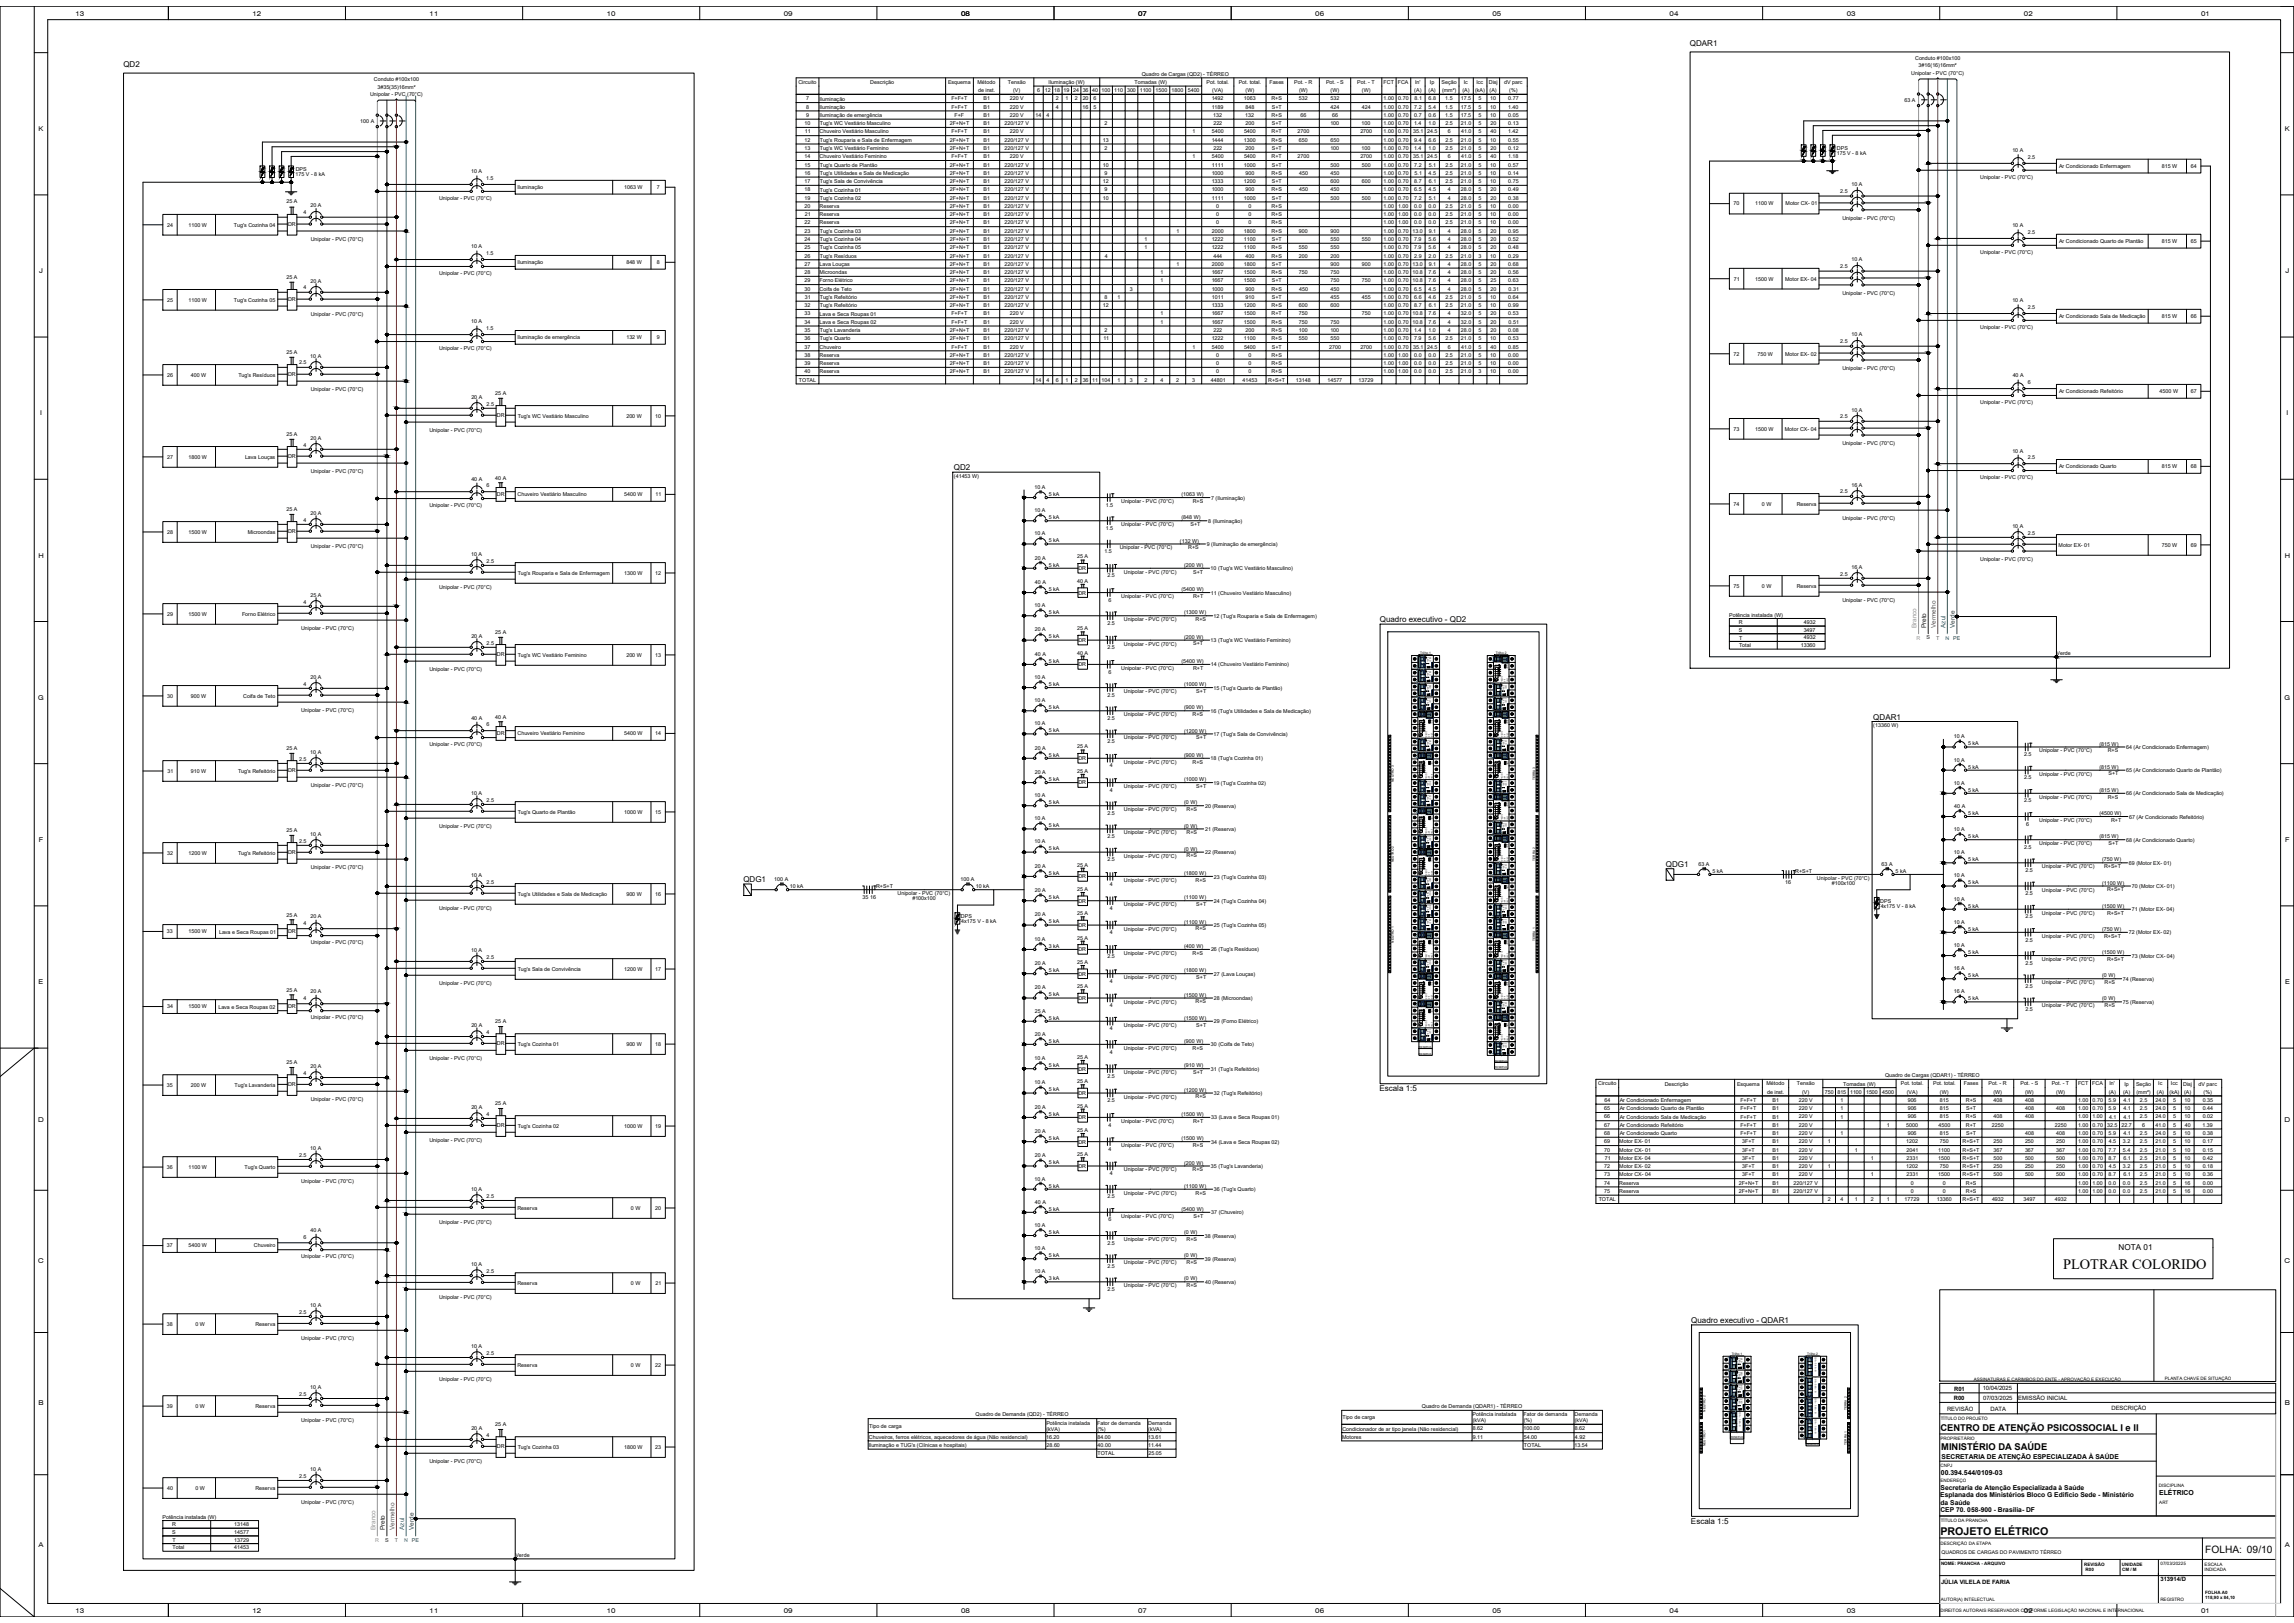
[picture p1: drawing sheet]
<svg xmlns="http://www.w3.org/2000/svg" width="1189mm" height="841mm" viewBox="0 0 1189 841" stroke-linecap="round" stroke-linejoin="round" font-family="sans-serif">
<defs><g id="words">
<text font-size="7.5" x="1069" y="657">PLOTRAR COLORIDO</text>
<text font-size="5.5" x="1006" y="795">PROJETO ELÉTRICO</text>
<text font-size="5.3" x="1143" y="805">FOLHA: 09/10</text>
<g font-size="4.9">
<text x="1006" y="742">CENTRO DE ATENÇÃO PSICOSSOCIAL I e II</text>
<text x="1006" y="751">MINISTÉRIO DA SAÚDE</text>
</g>
<g font-size="4.2">
<text x="876" y="24">QDAR1</text>
<text x="64" y="35">QD2</text>
<text x="494" y="244">QD2</text>
<text x="715" y="322">Quadro executivo - QD2</text>
<text x="971" y="373">QDAR1</text>
<text x="863" y="449">QDG1</text>
<text x="385" y="457">QDG1</text>
<text x="715" y="565">Escala 1:5</text>
<text x="1098" y="648">NOTA 01</text>
<text x="876" y="685">Quadro executivo - QDAR1</text>
<text x="876" y="790">Escala 1:5</text>
</g>
<g font-size="3.6">
<text x="1006" y="764">00.394.544/0109-03</text>
<text x="1119" y="775">ELÉTRICO</text>
</g>
<g font-size="3.5">
<text x="1006" y="756">SECRETARIA DE ATENÇÃO ESPECIALIZADA À SAÚDE</text>
<text x="1006" y="772">Secretaria de Atenção Especializada à Saúde</text>
<text x="1006" y="776">Esplanada dos Ministérios Bloco G Edifício Sede - Ministério</text>
<text x="1006" y="780">da Saúde</text>
<text x="1006" y="784">CEP 70. 058-900 - Brasília- DF</text>
</g>
<g font-size="3.4">
<text x="39" y="8">13</text>
<text x="131" y="8">12</text>
<text x="223" y="8">11</text>
<text x="314" y="8">10</text>
<text x="406" y="8">09</text>
<text x="498" y="8">08</text>
<text x="590" y="8">07</text>
<text x="682" y="8">06</text>
<text x="773" y="8">05</text>
<text x="865" y="8">04</text>
<text x="957" y="8">03</text>
<text x="1049" y="8">02</text>
<text x="1141" y="8">01</text>
<text x="20" y="68">K</text>
<text x="1184" y="68">K</text>
<text x="20" y="142">J</text>
<text x="1184" y="142">J</text>
<text x="21" y="215">I</text>
<text x="1185" y="215">I</text>
<text x="20" y="289">H</text>
<text x="1184" y="289">H</text>
<text x="20" y="363">G</text>
<text x="1184" y="363">G</text>
<text x="20" y="436">F</text>
<text x="1184" y="436">F</text>
<text x="20" y="510">E</text>
<text x="1184" y="510">E</text>
<text x="20" y="582">D</text>
<text x="1184" y="582">D</text>
<text x="20" y="654">C</text>
<text x="1184" y="654">C</text>
<text x="20" y="728">B</text>
<text x="1184" y="728">B</text>
<text x="20" y="802">A</text>
<text x="1184" y="802">A</text>
<text x="39" y="836">13</text>
<text x="131" y="836">12</text>
<text x="223" y="836">11</text>
<text x="314" y="836">10</text>
<text x="406" y="836">09</text>
<text x="498" y="836">08</text>
<text x="590" y="836">07</text>
<text x="682" y="836">06</text>
<text x="773" y="836">05</text>
<text x="865" y="836">04</text>
<text x="957" y="836">03</text>
<text x="1049" y="836">02</text>
<text x="1141" y="836">01</text>
</g>
<g font-size="3.3" fill="#939598">
<text x="993" y="326" transform="rotate(-90 993 326)">Branco</text>
<text x="195" y="793" transform="rotate(-90 195 793)">Branco</text>
</g>
<g font-size="3.3" fill="#1e1e1e">
<text x="998" y="326" transform="rotate(-90 998 326)">Preto</text>
<text x="199" y="793" transform="rotate(-90 199 793)">Preto</text>
</g>
<g font-size="3.3" fill="#cd2027">
<text x="1003" y="325" transform="rotate(-90 1003 325)">Vermelho</text>
<text x="204" y="793" transform="rotate(-90 204 793)">Vermelho</text>
</g>
<g font-size="3.3" fill="#007ca5">
<text x="1008" y="325" transform="rotate(-90 1008 325)">Azul</text>
<text x="209" y="793" transform="rotate(-90 209 793)">Azul</text>
</g>
<g font-size="3.3" fill="#136734">
<text x="1013" y="325" transform="rotate(-90 1013 325)">Verde</text>
<text x="214" y="793" transform="rotate(-90 214 793)">Verde</text>
</g>
<g font-size="3.1">
<text x="1013" y="725">R00</text>
<text x="1013" y="721">R01</text>
<text x="1028" y="720">10/04/2025</text>
<text x="1028" y="725">07/03/2025</text>
<text x="1046" y="725">EMISSÃO INICIAL</text>
<text x="1009" y="731">REVISÃO</text>
<text x="1032" y="731">DATA</text>
<text x="1094" y="731">DESCRIÇÃO</text>
<text x="1006" y="821">JÚLIA VILELA DE FARIA</text>
<text x="1120" y="819">313914/D</text>
</g>
<g font-size="2.8">
<text x="993" y="31">Conduto #100x100</text>
<text x="994" y="35">3#16(16)16mm²</text>
<text x="194" y="42">Conduto #100x100</text>
<text x="592" y="39">Quadro de Cargas (QD2) - TÉRREO</text>
<text x="991" y="39">Unipolar - PVC (70°C)</text>
<text x="196" y="46">3#35(35)16mm²</text>
<text x="414" y="43">Circuito</text>
<text x="451" y="44">Descrição</text>
<text x="491" y="44">Esquema</text>
<text x="507" y="43">Método</text>
<text x="507" y="48">de inst.</text>
<text x="522" y="43">Tensão</text>
<text x="525" y="48">(V)</text>
<text x="537" y="48">6</text>
<text x="541" y="48">12</text>
<text x="543" y="44">Iluminação (W)</text>
<text x="546" y="48">18</text>
<text x="551" y="48">19</text>
<text x="556" y="48">24</text>
<text x="561" y="48">36</text>
<text x="566" y="48">40</text>
<text x="571" y="48">100</text>
<text x="577" y="48">110</text>
<text x="584" y="48">300</text>
<text x="588" y="44">Tomadas (W)</text>
<text x="591" y="48">1100</text>
<text x="599" y="48">1500</text>
<text x="607" y="48">1800</text>
<text x="616" y="48">5400</text>
<text x="625" y="43">Pot. total.</text>
<text x="628" y="48">(VA)</text>
<text x="642" y="43">Pot. total.</text>
<text x="646" y="48">(W)</text>
<text x="658" y="43">Fases</text>
<text x="671" y="43">Pot. - R</text>
<text x="673" y="48">(W)</text>
<text x="687" y="43">Pot. - S</text>
<text x="690" y="48">(W)</text>
<text x="703" y="43">Pot. - T</text>
<text x="706" y="48">(W)</text>
<text x="717" y="43">FCT</text>
<text x="724" y="43">FCA</text>
<text x="733" y="48">(A)</text>
<text x="733" y="43">In'</text>
<text x="740" y="48">(A)</text>
<text x="741" y="44">Ip</text>
<text x="747" y="44">Seção</text>
<text x="747" y="48">(mm²)</text>
<text x="758" y="48">(A)</text>
<text x="759" y="43">Ic</text>
<text x="765" y="48">(kA)</text>
<text x="765" y="43">Icc</text>
<text x="772" y="44">Disj</text>
<text x="772" y="48">(A)</text>
<text x="780" y="44">dV parc</text>
<text x="782" y="48">(%)</text>
<text x="192" y="50">Unipolar - PVC (70°C)</text>
<text x="418" y="52">7</text>
<text x="425" y="52">Iluminação</text>
<text x="493" y="52">F+F+T</text>
<text x="510" y="52">B1</text>
<text x="523" y="52">220 V</text>
<text x="547" y="52">2</text>
<text x="552" y="52">1</text>
<text x="557" y="52">2</text>
<text x="561" y="52">20</text>
<text x="567" y="52">6</text>
<text x="628" y="52">1492</text>
<text x="645" y="52">1063</text>
<text x="659" y="52">R+S</text>
<text x="673" y="52">532</text>
<text x="690" y="52">532</text>
<text x="717" y="52">1.00</text>
<text x="725" y="52">0.70</text>
<text x="733" y="52">8.1</text>
<text x="740" y="52">6.8</text>
<text x="749" y="52">1.5</text>
<text x="757" y="52">17.5</text>
<text x="766" y="52">5</text>
<text x="772" y="52">10</text>
<text x="782" y="52">0.77</text>
<text x="987" y="53">63 A</text>
<text x="418" y="56">8</text>
<text x="425" y="56">Iluminação</text>
<text x="493" y="56">F+F+T</text>
<text x="510" y="56">B1</text>
<text x="523" y="56">220 V</text>
<text x="547" y="56">4</text>
<text x="561" y="56">16</text>
<text x="567" y="56">5</text>
<text x="628" y="56">1189</text>
<text x="645" y="56">848</text>
<text x="659" y="56">S+T</text>
<text x="690" y="56">424</text>
<text x="706" y="56">424</text>
<text x="717" y="56">1.00</text>
<text x="725" y="56">0.70</text>
<text x="733" y="56">7.2</text>
<text x="740" y="56">5.4</text>
<text x="749" y="56">1.5</text>
<text x="757" y="56">17.5</text>
<text x="766" y="56">5</text>
<text x="772" y="56">10</text>
<text x="782" y="56">1.40</text>
<text x="187" y="64">100 A</text>
<text x="417" y="65">10</text>
<text x="418" y="61">9</text>
<text x="425" y="61">Iluminação de emergência</text>
<text x="425" y="65">Tug's WC Vestiário Masculino</text>
<text x="492" y="65">2F+N+T</text>
<text x="495" y="61">F+F</text>
<text x="510" y="61">B1</text>
<text x="510" y="65">B1</text>
<text x="521" y="65">220/127 V</text>
<text x="523" y="61">220 V</text>
<text x="537" y="61">14</text>
<text x="542" y="61">4</text>
<text x="572" y="65">2</text>
<text x="629" y="61">132</text>
<text x="629" y="65">222</text>
<text x="645" y="61">132</text>
<text x="646" y="65">200</text>
<text x="659" y="61">R+S</text>
<text x="659" y="65">S+T</text>
<text x="674" y="61">66</text>
<text x="689" y="65">100</text>
<text x="690" y="61">66</text>
<text x="706" y="65">100</text>
<text x="717" y="61">1.00</text>
<text x="717" y="65">1.00</text>
<text x="725" y="61">0.70</text>
<text x="725" y="65">0.70</text>
<text x="733" y="65">1.4</text>
<text x="733" y="61">0.7</text>
<text x="740" y="65">1.0</text>
<text x="740" y="61">0.6</text>
<text x="749" y="61">1.5</text>
<text x="749" y="65">2.5</text>
<text x="757" y="61">17.5</text>
<text x="757" y="65">21.0</text>
<text x="766" y="61">5</text>
<text x="766" y="65">5</text>
<text x="772" y="61">10</text>
<text x="772" y="65">20</text>
<text x="782" y="61">0.05</text>
<text x="782" y="65">0.13</text>
<text x="417" y="69">11</text>
<text x="425" y="69">Chuveiro Vestiário Masculino</text>
<text x="493" y="69">F+F+T</text>
<text x="510" y="69">B1</text>
<text x="523" y="69">220 V</text>
<text x="618" y="69">1</text>
<text x="628" y="69">5400</text>
<text x="645" y="69">5400</text>
<text x="659" y="69">R+T</text>
<text x="672" y="69">2700</text>
<text x="705" y="69">2700</text>
<text x="717" y="69">1.00</text>
<text x="725" y="69">0.70</text>
<text x="732" y="69">35.1</text>
<text x="740" y="69">24.5</text>
<text x="750" y="69">6</text>
<text x="757" y="69">41.0</text>
<text x="766" y="69">5</text>
<text x="772" y="69">40</text>
<text x="782" y="69">1.42</text>
<text x="417" y="73">12</text>
<text x="417" y="78">13</text>
<text x="425" y="74">Tug's Rouparia e Sala de Enfermagem</text>
<text x="425" y="78">Tug's WC Vestiário Feminino</text>
<text x="492" y="73">2F+N+T</text>
<text x="492" y="78">2F+N+T</text>
<text x="510" y="73">B1</text>
<text x="510" y="78">B1</text>
<text x="521" y="73">220/127 V</text>
<text x="521" y="78">220/127 V</text>
<text x="572" y="73">13</text>
<text x="572" y="78">2</text>
<text x="628" y="73">1444</text>
<text x="629" y="78">222</text>
<text x="645" y="73">1300</text>
<text x="646" y="78">200</text>
<text x="659" y="73">R+S</text>
<text x="659" y="78">S+T</text>
<text x="673" y="73">650</text>
<text x="689" y="78">100</text>
<text x="690" y="73">650</text>
<text x="706" y="78">100</text>
<text x="717" y="73">1.00</text>
<text x="717" y="78">1.00</text>
<text x="725" y="73">0.70</text>
<text x="725" y="78">0.70</text>
<text x="733" y="78">1.4</text>
<text x="733" y="73">9.4</text>
<text x="740" y="78">1.0</text>
<text x="740" y="73">6.6</text>
<text x="749" y="73">2.5</text>
<text x="749" y="78">2.5</text>
<text x="757" y="73">21.0</text>
<text x="757" y="78">21.0</text>
<text x="766" y="73">5</text>
<text x="766" y="78">5</text>
<text x="772" y="73">10</text>
<text x="772" y="78">20</text>
<text x="782" y="73">0.55</text>
<text x="782" y="78">0.12</text>
<text x="952" y="77">DPS</text>
<text x="417" y="82">14</text>
<text x="425" y="82">Chuveiro Vestiário Feminino</text>
<text x="493" y="82">F+F+T</text>
<text x="510" y="82">B1</text>
<text x="523" y="82">220 V</text>
<text x="618" y="82">1</text>
<text x="628" y="82">5400</text>
<text x="645" y="82">5400</text>
<text x="659" y="82">R+T</text>
<text x="672" y="82">2700</text>
<text x="705" y="82">2700</text>
<text x="717" y="82">1.00</text>
<text x="725" y="82">0.70</text>
<text x="732" y="82">35.1</text>
<text x="740" y="82">24.5</text>
<text x="750" y="82">6</text>
<text x="757" y="82">41.0</text>
<text x="766" y="82">5</text>
<text x="772" y="82">40</text>
<text x="782" y="82">1.18</text>
<text x="952" y="80">175 V - 8 kA</text>
<text x="1043" y="79">10 A</text>
<text x="1051" y="82">2.5</text>
<text x="153" y="88">DPS</text>
<text x="244" y="90">10 A</text>
<text x="417" y="86">15</text>
<text x="425" y="86">Tug's Quarto de Plantão</text>
<text x="492" y="86">2F+N+T</text>
<text x="510" y="86">B1</text>
<text x="521" y="86">220/127 V</text>
<text x="572" y="86">10</text>
<text x="628" y="86">1111</text>
<text x="645" y="86">1000</text>
<text x="659" y="86">S+T</text>
<text x="690" y="86">500</text>
<text x="706" y="86">500</text>
<text x="717" y="86">1.00</text>
<text x="725" y="86">0.70</text>
<text x="733" y="86">7.2</text>
<text x="741" y="86">5.1</text>
<text x="749" y="86">2.5</text>
<text x="757" y="86">21.0</text>
<text x="766" y="86">5</text>
<text x="772" y="86">10</text>
<text x="782" y="86">0.57</text>
<text x="1067" y="87">Ar Condicionado Enfermagem</text>
<text x="1120" y="87">815 W</text>
<text x="1135" y="87">64</text>
<text x="153" y="91">175 V - 8 kA</text>
<text x="252" y="93">1.5</text>
<text x="417" y="91">16</text>
<text x="417" y="95">17</text>
<text x="425" y="91">Tug's Utilidades e Sala de Medicação</text>
<text x="425" y="95">Tug's Sala de Convivência</text>
<text x="492" y="91">2F+N+T</text>
<text x="492" y="95">2F+N+T</text>
<text x="510" y="91">B1</text>
<text x="510" y="95">B1</text>
<text x="521" y="91">220/127 V</text>
<text x="521" y="95">220/127 V</text>
<text x="572" y="95">12</text>
<text x="572" y="91">9</text>
<text x="628" y="91">1000</text>
<text x="628" y="95">1333</text>
<text x="645" y="95">1200</text>
<text x="645" y="91">900</text>
<text x="659" y="91">R+S</text>
<text x="659" y="95">S+T</text>
<text x="673" y="91">450</text>
<text x="690" y="91">450</text>
<text x="690" y="95">600</text>
<text x="706" y="95">600</text>
<text x="717" y="91">1.00</text>
<text x="717" y="95">1.00</text>
<text x="725" y="91">0.70</text>
<text x="725" y="95">0.70</text>
<text x="733" y="95">8.7</text>
<text x="733" y="91">5.1</text>
<text x="740" y="91">4.5</text>
<text x="741" y="95">6.1</text>
<text x="749" y="91">2.5</text>
<text x="749" y="95">2.5</text>
<text x="757" y="91">21.0</text>
<text x="757" y="95">21.0</text>
<text x="766" y="91">5</text>
<text x="766" y="95">5</text>
<text x="772" y="91">10</text>
<text x="772" y="95">10</text>
<text x="782" y="91">0.14</text>
<text x="782" y="95">0.75</text>
<text x="1026" y="93">Unipolar - PVC (70°C)</text>
<text x="268" y="98">Iluminação</text>
<text x="323" y="98">1063 W</text>
<text x="340" y="98">7</text>
<text x="417" y="99">18</text>
<text x="425" y="99">Tug's Cozinha 01</text>
<text x="492" y="99">2F+N+T</text>
<text x="510" y="99">B1</text>
<text x="521" y="99">220/127 V</text>
<text x="572" y="99">9</text>
<text x="628" y="99">1000</text>
<text x="645" y="99">900</text>
<text x="659" y="99">R+S</text>
<text x="673" y="99">450</text>
<text x="690" y="99">450</text>
<text x="717" y="99">1.00</text>
<text x="725" y="99">0.70</text>
<text x="733" y="99">6.5</text>
<text x="740" y="99">4.5</text>
<text x="750" y="99">4</text>
<text x="757" y="99">28.0</text>
<text x="766" y="99">5</text>
<text x="772" y="99">20</text>
<text x="782" y="99">0.49</text>
<text x="954" y="100">2.5</text>
<text x="960" y="97">10 A</text>
<text x="148" y="105">25 A</text>
<text x="161" y="108">20 A</text>
<text x="228" y="104">Unipolar - PVC (70°C)</text>
<text x="417" y="103">19</text>
<text x="417" y="108">20</text>
<text x="425" y="108">Reserva</text>
<text x="425" y="104">Tug's Cozinha 02</text>
<text x="492" y="103">2F+N+T</text>
<text x="492" y="108">2F+N+T</text>
<text x="510" y="103">B1</text>
<text x="510" y="108">B1</text>
<text x="521" y="103">220/127 V</text>
<text x="521" y="108">220/127 V</text>
<text x="572" y="103">10</text>
<text x="628" y="103">1111</text>
<text x="630" y="108">0</text>
<text x="645" y="103">1000</text>
<text x="647" y="108">0</text>
<text x="659" y="108">R+S</text>
<text x="659" y="103">S+T</text>
<text x="690" y="103">500</text>
<text x="706" y="103">500</text>
<text x="717" y="103">1.00</text>
<text x="717" y="108">1.00</text>
<text x="725" y="108">1.00</text>
<text x="725" y="103">0.70</text>
<text x="733" y="103">7.2</text>
<text x="733" y="108">0.0</text>
<text x="740" y="108">0.0</text>
<text x="741" y="103">5.1</text>
<text x="749" y="108">2.5</text>
<text x="750" y="103">4</text>
<text x="757" y="103">28.0</text>
<text x="757" y="108">21.0</text>
<text x="766" y="103">5</text>
<text x="766" y="108">5</text>
<text x="772" y="108">10</text>
<text x="772" y="103">20</text>
<text x="782" y="103">0.38</text>
<text x="782" y="108">0.00</text>
<text x="898" y="106">70</text>
<text x="910" y="106">1100 W</text>
<text x="925" y="106">Motor CX- 01</text>
<text x="157" y="111">4</text>
<text x="417" y="112">21</text>
<text x="425" y="112">Reserva</text>
<text x="492" y="112">2F+N+T</text>
<text x="510" y="112">B1</text>
<text x="521" y="112">220/127 V</text>
<text x="630" y="112">0</text>
<text x="647" y="112">0</text>
<text x="659" y="112">R+S</text>
<text x="717" y="112">1.00</text>
<text x="725" y="112">1.00</text>
<text x="733" y="112">0.0</text>
<text x="740" y="112">0.0</text>
<text x="749" y="112">2.5</text>
<text x="757" y="112">21.0</text>
<text x="766" y="112">5</text>
<text x="772" y="112">10</text>
<text x="782" y="112">0.00</text>
<text x="955" y="114">Unipolar - PVC (70°C)</text>
<text x="87" y="117">24</text>
<text x="98" y="117">1100 W</text>
<text x="121" y="118">Tug's Cozinha 04</text>
<text x="149" y="117">DR</text>
<text x="417" y="116">22</text>
<text x="425" y="116">Reserva</text>
<text x="492" y="116">2F+N+T</text>
<text x="510" y="116">B1</text>
<text x="521" y="116">220/127 V</text>
<text x="630" y="116">0</text>
<text x="647" y="116">0</text>
<text x="659" y="116">R+S</text>
<text x="717" y="116">1.00</text>
<text x="725" y="116">1.00</text>
<text x="733" y="116">0.0</text>
<text x="740" y="116">0.0</text>
<text x="749" y="116">2.5</text>
<text x="757" y="116">21.0</text>
<text x="766" y="116">5</text>
<text x="772" y="116">10</text>
<text x="782" y="116">0.00</text>
<text x="1043" y="118">10 A</text>
<text x="161" y="125">Unipolar - PVC (70°C)</text>
<text x="417" y="121">23</text>
<text x="417" y="125">24</text>
<text x="425" y="121">Tug's Cozinha 03</text>
<text x="425" y="125">Tug's Cozinha 04</text>
<text x="492" y="121">2F+N+T</text>
<text x="492" y="125">2F+N+T</text>
<text x="510" y="121">B1</text>
<text x="510" y="125">B1</text>
<text x="521" y="121">220/127 V</text>
<text x="521" y="125">220/127 V</text>
<text x="593" y="125">1</text>
<text x="610" y="121">1</text>
<text x="628" y="125">1222</text>
<text x="628" y="121">2000</text>
<text x="645" y="121">1800</text>
<text x="645" y="125">1100</text>
<text x="659" y="121">R+S</text>
<text x="659" y="125">S+T</text>
<text x="673" y="121">900</text>
<text x="690" y="121">900</text>
<text x="690" y="125">550</text>
<text x="706" y="125">550</text>
<text x="717" y="121">1.00</text>
<text x="717" y="125">1.00</text>
<text x="725" y="121">0.70</text>
<text x="725" y="125">0.70</text>
<text x="732" y="121">13.0</text>
<text x="733" y="125">7.9</text>
<text x="740" y="125">5.6</text>
<text x="741" y="121">9.1</text>
<text x="750" y="121">4</text>
<text x="750" y="125">4</text>
<text x="757" y="121">28.0</text>
<text x="757" y="125">28.0</text>
<text x="766" y="121">5</text>
<text x="766" y="125">5</text>
<text x="772" y="121">20</text>
<text x="772" y="125">20</text>
<text x="782" y="121">0.95</text>
<text x="782" y="125">0.52</text>
<text x="1051" y="121">2.5</text>
<text x="1067" y="126">Ar Condicionado Quarto de Plantão</text>
<text x="1120" y="126">815 W</text>
<text x="1135" y="126">65</text>
<text x="244" y="129">10 A</text>
<text x="417" y="129">25</text>
<text x="425" y="129">Tug's Cozinha 05</text>
<text x="492" y="129">2F+N+T</text>
<text x="510" y="129">B1</text>
<text x="521" y="129">220/127 V</text>
<text x="593" y="129">1</text>
<text x="628" y="129">1222</text>
<text x="645" y="129">1100</text>
<text x="659" y="129">R+S</text>
<text x="673" y="129">550</text>
<text x="690" y="129">550</text>
<text x="717" y="129">1.00</text>
<text x="725" y="129">0.70</text>
<text x="733" y="129">7.9</text>
<text x="740" y="129">5.6</text>
<text x="750" y="129">4</text>
<text x="757" y="129">28.0</text>
<text x="766" y="129">5</text>
<text x="772" y="129">20</text>
<text x="782" y="129">0.48</text>
<text x="1026" y="132">Unipolar - PVC (70°C)</text>
<text x="252" y="132">1.5</text>
<text x="268" y="137">Iluminação</text>
<text x="325" y="137">848 W</text>
<text x="340" y="137">8</text>
<text x="417" y="138">27</text>
<text x="417" y="133">26</text>
<text x="425" y="138">Lava Louças</text>
<text x="425" y="134">Tug's Resíduos</text>
<text x="492" y="133">2F+N+T</text>
<text x="492" y="138">2F+N+T</text>
<text x="510" y="133">B1</text>
<text x="510" y="138">B1</text>
<text x="521" y="133">220/127 V</text>
<text x="521" y="138">220/127 V</text>
<text x="573" y="133">4</text>
<text x="610" y="138">1</text>
<text x="628" y="138">2000</text>
<text x="629" y="133">444</text>
<text x="645" y="138">1800</text>
<text x="646" y="133">400</text>
<text x="659" y="133">R+S</text>
<text x="659" y="138">S+T</text>
<text x="673" y="133">200</text>
<text x="690" y="138">900</text>
<text x="690" y="133">200</text>
<text x="706" y="138">900</text>
<text x="717" y="133">1.00</text>
<text x="717" y="138">1.00</text>
<text x="725" y="133">0.70</text>
<text x="725" y="138">0.70</text>
<text x="732" y="138">13.0</text>
<text x="733" y="133">2.9</text>
<text x="740" y="133">2.0</text>
<text x="741" y="138">9.1</text>
<text x="749" y="133">2.5</text>
<text x="750" y="138">4</text>
<text x="757" y="133">21.0</text>
<text x="757" y="138">28.0</text>
<text x="766" y="133">3</text>
<text x="766" y="138">5</text>
<text x="772" y="133">10</text>
<text x="772" y="138">20</text>
<text x="782" y="133">0.29</text>
<text x="782" y="138">0.68</text>
<text x="960" y="135">10 A</text>
<text x="228" y="143">Unipolar - PVC (70°C)</text>
<text x="417" y="142">28</text>
<text x="425" y="142">Microondas</text>
<text x="492" y="142">2F+N+T</text>
<text x="510" y="142">B1</text>
<text x="521" y="142">220/127 V</text>
<text x="601" y="142">1</text>
<text x="628" y="142">1667</text>
<text x="645" y="142">1500</text>
<text x="659" y="142">R+S</text>
<text x="673" y="142">750</text>
<text x="690" y="142">750</text>
<text x="717" y="142">1.00</text>
<text x="725" y="142">0.70</text>
<text x="732" y="142">10.8</text>
<text x="740" y="142">7.6</text>
<text x="750" y="142">4</text>
<text x="757" y="142">28.0</text>
<text x="766" y="142">5</text>
<text x="772" y="142">20</text>
<text x="782" y="142">0.56</text>
<text x="954" y="139">2.5</text>
<text x="148" y="144">25 A</text>
<text x="161" y="146">20 A</text>
<text x="417" y="146">29</text>
<text x="425" y="146">Forno Elétrico</text>
<text x="492" y="146">2F+N+T</text>
<text x="510" y="146">B1</text>
<text x="521" y="146">220/127 V</text>
<text x="601" y="146">1</text>
<text x="628" y="146">1667</text>
<text x="645" y="146">1500</text>
<text x="659" y="146">S+T</text>
<text x="690" y="146">750</text>
<text x="706" y="146">750</text>
<text x="717" y="146">1.00</text>
<text x="725" y="146">0.70</text>
<text x="732" y="146">10.8</text>
<text x="740" y="146">7.6</text>
<text x="750" y="146">4</text>
<text x="757" y="146">28.0</text>
<text x="766" y="146">5</text>
<text x="772" y="146">25</text>
<text x="782" y="146">0.63</text>
<text x="899" y="145">71</text>
<text x="910" y="145">1500 W</text>
<text x="925" y="145">Motor EX- 04</text>
<text x="149" y="156">DR</text>
<text x="157" y="150">4</text>
<text x="417" y="151">30</text>
<text x="417" y="155">31</text>
<text x="425" y="151">Coifa de Teto</text>
<text x="425" y="155">Tug's Refeitório</text>
<text x="492" y="151">2F+N+T</text>
<text x="492" y="155">2F+N+T</text>
<text x="510" y="151">B1</text>
<text x="510" y="155">B1</text>
<text x="521" y="151">220/127 V</text>
<text x="521" y="155">220/127 V</text>
<text x="572" y="155">8</text>
<text x="579" y="155">1</text>
<text x="586" y="151">3</text>
<text x="628" y="151">1000</text>
<text x="628" y="155">1011</text>
<text x="645" y="151">900</text>
<text x="645" y="155">910</text>
<text x="659" y="151">R+S</text>
<text x="659" y="155">S+T</text>
<text x="673" y="151">450</text>
<text x="690" y="151">450</text>
<text x="690" y="155">455</text>
<text x="706" y="155">455</text>
<text x="717" y="151">1.00</text>
<text x="717" y="155">1.00</text>
<text x="725" y="151">0.70</text>
<text x="725" y="155">0.70</text>
<text x="733" y="151">6.5</text>
<text x="733" y="155">6.6</text>
<text x="740" y="151">4.5</text>
<text x="740" y="155">4.6</text>
<text x="749" y="155">2.5</text>
<text x="750" y="151">4</text>
<text x="757" y="151">28.0</text>
<text x="757" y="155">21.0</text>
<text x="766" y="151">5</text>
<text x="766" y="155">5</text>
<text x="772" y="155">10</text>
<text x="772" y="151">20</text>
<text x="782" y="155">0.64</text>
<text x="782" y="151">0.31</text>
<text x="955" y="153">Unipolar - PVC (70°C)</text>
<text x="87" y="156">25</text>
<text x="98" y="156">1100 W</text>
<text x="121" y="156">Tug's Cozinha 05</text>
<text x="417" y="159">32</text>
<text x="425" y="159">Tug's Refeitório</text>
<text x="492" y="159">2F+N+T</text>
<text x="510" y="159">B1</text>
<text x="521" y="159">220/127 V</text>
<text x="572" y="159">12</text>
<text x="628" y="159">1333</text>
<text x="645" y="159">1200</text>
<text x="659" y="159">R+S</text>
<text x="673" y="159">600</text>
<text x="690" y="159">600</text>
<text x="717" y="159">1.00</text>
<text x="725" y="159">0.70</text>
<text x="733" y="159">8.7</text>
<text x="741" y="159">6.1</text>
<text x="749" y="159">2.5</text>
<text x="757" y="159">21.0</text>
<text x="766" y="159">5</text>
<text x="772" y="159">10</text>
<text x="782" y="159">0.99</text>
<text x="1043" y="157">10 A</text>
<text x="1051" y="160">2.5</text>
<text x="161" y="164">Unipolar - PVC (70°C)</text>
<text x="244" y="168">10 A</text>
<text x="417" y="163">33</text>
<text x="417" y="168">34</text>
<text x="425" y="164">Lava e Seca Roupas 01</text>
<text x="425" y="168">Lava e Seca Roupas 02</text>
<text x="493" y="163">F+F+T</text>
<text x="493" y="168">F+F+T</text>
<text x="510" y="163">B1</text>
<text x="510" y="168">B1</text>
<text x="523" y="163">220 V</text>
<text x="523" y="168">220 V</text>
<text x="601" y="163">1</text>
<text x="601" y="168">1</text>
<text x="628" y="163">1667</text>
<text x="628" y="168">1667</text>
<text x="645" y="163">1500</text>
<text x="645" y="168">1500</text>
<text x="659" y="168">R+S</text>
<text x="659" y="163">R+T</text>
<text x="673" y="163">750</text>
<text x="673" y="168">750</text>
<text x="690" y="168">750</text>
<text x="706" y="163">750</text>
<text x="717" y="163">1.00</text>
<text x="717" y="168">1.00</text>
<text x="725" y="163">0.70</text>
<text x="725" y="168">0.70</text>
<text x="732" y="163">10.8</text>
<text x="732" y="168">10.8</text>
<text x="740" y="163">7.6</text>
<text x="740" y="168">7.6</text>
<text x="750" y="163">4</text>
<text x="750" y="168">4</text>
<text x="757" y="163">32.0</text>
<text x="757" y="168">32.0</text>
<text x="766" y="163">5</text>
<text x="766" y="168">5</text>
<text x="772" y="163">20</text>
<text x="772" y="168">20</text>
<text x="782" y="163">0.53</text>
<text x="782" y="168">0.51</text>
<text x="1067" y="165">Ar Condicionado Sala de Medicação</text>
<text x="1120" y="165">815 W</text>
<text x="1135" y="165">66</text>
<text x="252" y="171">1.5</text>
<text x="417" y="172">35</text>
<text x="425" y="172">Tug's Lavanderia</text>
<text x="492" y="172">2F+N+T</text>
<text x="510" y="172">B1</text>
<text x="521" y="172">220/127 V</text>
<text x="572" y="172">2</text>
<text x="629" y="172">222</text>
<text x="646" y="172">200</text>
<text x="659" y="172">R+S</text>
<text x="673" y="172">100</text>
<text x="689" y="172">100</text>
<text x="717" y="172">1.00</text>
<text x="725" y="172">0.70</text>
<text x="733" y="172">1.4</text>
<text x="740" y="172">1.0</text>
<text x="750" y="172">4</text>
<text x="757" y="172">28.0</text>
<text x="766" y="172">5</text>
<text x="772" y="172">20</text>
<text x="782" y="172">0.08</text>
<text x="1026" y="171">Unipolar - PVC (70°C)</text>
<text x="268" y="176">Iluminação de emergência</text>
<text x="325" y="176">132 W</text>
<text x="340" y="176">9</text>
<text x="417" y="176">36</text>
<text x="425" y="176">Tug's Quarto</text>
<text x="492" y="176">2F+N+T</text>
<text x="510" y="176">B1</text>
<text x="521" y="176">220/127 V</text>
<text x="572" y="176">11</text>
<text x="628" y="176">1222</text>
<text x="645" y="176">1100</text>
<text x="659" y="176">R+S</text>
<text x="673" y="176">550</text>
<text x="690" y="176">550</text>
<text x="717" y="176">1.00</text>
<text x="725" y="176">0.70</text>
<text x="733" y="176">7.9</text>
<text x="740" y="176">5.6</text>
<text x="749" y="176">2.5</text>
<text x="757" y="176">21.0</text>
<text x="766" y="176">5</text>
<text x="772" y="176">10</text>
<text x="782" y="176">0.53</text>
<text x="954" y="178">2.5</text>
<text x="960" y="174">10 A</text>
<text x="148" y="183">25 A</text>
<text x="161" y="185">10 A</text>
<text x="228" y="181">Unipolar - PVC (70°C)</text>
<text x="417" y="181">37</text>
<text x="417" y="185">38</text>
<text x="425" y="185">Reserva</text>
<text x="425" y="181">Chuveiro</text>
<text x="492" y="185">2F+N+T</text>
<text x="493" y="181">F+F+T</text>
<text x="510" y="181">B1</text>
<text x="510" y="185">B1</text>
<text x="521" y="185">220/127 V</text>
<text x="523" y="181">220 V</text>
<text x="618" y="181">1</text>
<text x="628" y="181">5400</text>
<text x="630" y="185">0</text>
<text x="645" y="181">5400</text>
<text x="647" y="185">0</text>
<text x="659" y="185">R+S</text>
<text x="659" y="181">S+T</text>
<text x="689" y="181">2700</text>
<text x="705" y="181">2700</text>
<text x="717" y="181">1.00</text>
<text x="717" y="185">1.00</text>
<text x="725" y="185">1.00</text>
<text x="725" y="181">0.70</text>
<text x="732" y="181">35.1</text>
<text x="733" y="185">0.0</text>
<text x="740" y="181">24.5</text>
<text x="740" y="185">0.0</text>
<text x="749" y="185">2.5</text>
<text x="750" y="181">6</text>
<text x="757" y="185">21.0</text>
<text x="757" y="181">41.0</text>
<text x="766" y="181">5</text>
<text x="766" y="185">5</text>
<text x="772" y="185">10</text>
<text x="772" y="181">40</text>
<text x="782" y="181">0.85</text>
<text x="782" y="185">0.00</text>
<text x="898" y="184">72</text>
<text x="911" y="184">750 W</text>
<text x="925" y="184">Motor EX- 02</text>
<text x="155" y="189">2.5</text>
<text x="417" y="189">39</text>
<text x="425" y="189">Reserva</text>
<text x="492" y="189">2F+N+T</text>
<text x="510" y="189">B1</text>
<text x="521" y="189">220/127 V</text>
<text x="630" y="189">0</text>
<text x="647" y="189">0</text>
<text x="659" y="189">R+S</text>
<text x="717" y="189">1.00</text>
<text x="725" y="189">1.00</text>
<text x="733" y="189">0.0</text>
<text x="740" y="189">0.0</text>
<text x="749" y="189">2.5</text>
<text x="757" y="189">21.0</text>
<text x="766" y="189">5</text>
<text x="772" y="189">10</text>
<text x="782" y="189">0.00</text>
<text x="955" y="192">Unipolar - PVC (70°C)</text>
<text x="87" y="195">26</text>
<text x="99" y="195">400 W</text>
<text x="124" y="195">Tug's Resíduos</text>
<text x="149" y="195">DR</text>
<text x="414" y="198">TOTAL</text>
<text x="417" y="193">40</text>
<text x="425" y="193">Reserva</text>
<text x="492" y="193">2F+N+T</text>
<text x="510" y="193">B1</text>
<text x="521" y="193">220/127 V</text>
<text x="537" y="198">14</text>
<text x="542" y="198">4</text>
<text x="547" y="198">6</text>
<text x="552" y="198">1</text>
<text x="557" y="198">2</text>
<text x="561" y="198">36</text>
<text x="566" y="198">11</text>
<text x="571" y="198">104</text>
<text x="579" y="198">1</text>
<text x="586" y="198">3</text>
<text x="593" y="198">2</text>
<text x="601" y="198">4</text>
<text x="610" y="198">2</text>
<text x="618" y="198">3</text>
<text x="627" y="198">44801</text>
<text x="630" y="193">0</text>
<text x="644" y="198">41453</text>
<text x="647" y="193">0</text>
<text x="657" y="198">R+S+T</text>
<text x="659" y="193">R+S</text>
<text x="672" y="198">13148</text>
<text x="688" y="198">14577</text>
<text x="704" y="198">13729</text>
<text x="717" y="193">1.00</text>
<text x="725" y="193">1.00</text>
<text x="733" y="193">0.0</text>
<text x="740" y="193">0.0</text>
<text x="749" y="193">2.5</text>
<text x="757" y="193">21.0</text>
<text x="766" y="193">3</text>
<text x="772" y="193">10</text>
<text x="782" y="193">0.00</text>
<text x="1043" y="196">40 A</text>
<text x="161" y="203">Unipolar - PVC (70°C)</text>
<text x="1051" y="199">6</text>
<text x="1067" y="204">Ar Condicionado Refeitório</text>
<text x="1119" y="204">4500 W</text>
<text x="1135" y="204">67</text>
<text x="244" y="207">20 A</text>
<text x="257" y="204">25 A</text>
<text x="1026" y="209">Unipolar - PVC (70°C)</text>
<text x="252" y="210">2.5</text>
<text x="960" y="213">10 A</text>
<text x="257" y="216">DR</text>
<text x="268" y="217">Tug's WC Vestiário Masculino</text>
<text x="325" y="216">200 W</text>
<text x="339" y="216">10</text>
<text x="954" y="217">2.5</text>
<text x="148" y="226">25 A</text>
<text x="161" y="228">20 A</text>
<text x="223" y="224">Unipolar - PVC (70°C)</text>
<text x="898" y="223">73</text>
<text x="910" y="223">1500 W</text>
<text x="925" y="223">Motor CX- 04</text>
<text x="157" y="231">4</text>
<text x="955" y="231">Unipolar - PVC (70°C)</text>
<text x="87" y="238">27</text>
<text x="98" y="238">1800 W</text>
<text x="127" y="238">Lava Louças</text>
<text x="149" y="237">DR</text>
<text x="1043" y="235">10 A</text>
<text x="1051" y="238">2.5</text>
<text x="161" y="245">Unipolar - PVC (70°C)</text>
<text x="1067" y="243">Ar Condicionado Quarto</text>
<text x="1120" y="243">815 W</text>
<text x="1135" y="243">68</text>
<text x="244" y="249">40 A</text>
<text x="257" y="249">40 A</text>
<text x="494" y="248">(41453 W)</text>
<text x="1026" y="248">Unipolar - PVC (70°C)</text>
<text x="252" y="253">6</text>
<text x="257" y="257">DR</text>
<text x="268" y="257">Chuveiro Vestiário Masculino</text>
<text x="323" y="257">5400 W</text>
<text x="340" y="257">11</text>
<text x="536" y="253">10 A</text>
<text x="543" y="257">5 kA</text>
<text x="612" y="257">(1063 W)</text>
<text x="954" y="256">2.5</text>
<text x="960" y="252">16 A</text>
<text x="223" y="263">Unipolar - PVC (70°C)</text>
<text x="573" y="263">1.5</text>
<text x="581" y="261">Unipolar - PVC (70°C)</text>
<text x="618" y="261">R+S</text>
<text x="628" y="259">7 (Iluminação)</text>
<text x="898" y="262">74</text>
<text x="913" y="262">0 W</text>
<text x="931" y="262">Reserva</text>
<text x="148" y="265">25 A</text>
<text x="161" y="267">20 A</text>
<text x="536" y="265">10 A</text>
<text x="543" y="269">5 kA</text>
<text x="612" y="269">(848 W)</text>
<text x="955" y="270">Unipolar - PVC (70°C)</text>
<text x="157" y="270">4</text>
<text x="573" y="275">1.5</text>
<text x="581" y="273">Unipolar - PVC (70°C)</text>
<text x="617" y="273">S+T</text>
<text x="626" y="271">8 (Iluminação)</text>
<text x="1043" y="273">10 A</text>
<text x="87" y="277">28</text>
<text x="98" y="277">1500 W</text>
<text x="128" y="277">Microondas</text>
<text x="149" y="276">DR</text>
<text x="536" y="277">10 A</text>
<text x="543" y="281">5 kA</text>
<text x="612" y="281">(132 W)</text>
<text x="1051" y="277">2.5</text>
<text x="161" y="284">Unipolar - PVC (70°C)</text>
<text x="244" y="288">10 A</text>
<text x="572" y="287">1.5</text>
<text x="580" y="285">Unipolar - PVC (70°C)</text>
<text x="616" y="285">R+S</text>
<text x="625" y="283">9 (Iluminação de emergência)</text>
<text x="1067" y="283">Motor EX- 01</text>
<text x="1120" y="283">750 W</text>
<text x="1135" y="283">69</text>
<text x="252" y="291">2.5</text>
<text x="536" y="290">20 A</text>
<text x="543" y="294">5 kA</text>
<text x="558" y="289">25 A</text>
<text x="614" y="294">(200 W)</text>
<text x="1026" y="291">Unipolar - PVC (70°C)</text>
<text x="268" y="298">Tug's Rouparia e Sala de Enfermagem</text>
<text x="323" y="298">1300 W</text>
<text x="339" y="298">12</text>
<text x="559" y="295">DR</text>
<text x="574" y="299">2.5</text>
<text x="582" y="297">Unipolar - PVC (70°C)</text>
<text x="618" y="297">S+T</text>
<text x="627" y="296">10 (Tug's WC Vestiário Masculino)</text>
<text x="954" y="298">2.5</text>
<text x="960" y="295">16 A</text>
<text x="228" y="305">Unipolar - PVC (70°C)</text>
<text x="536" y="303">40 A</text>
<text x="558" y="302">40 A</text>
<text x="898" y="305">75</text>
<text x="913" y="305">0 W</text>
<text x="931" y="305">Reserva</text>
<text x="161" y="309">25 A</text>
<text x="543" y="306">5 kA</text>
<text x="559" y="308">DR</text>
<text x="574" y="312">6</text>
<text x="581" y="310">Unipolar - PVC (70°C)</text>
<text x="612" y="306">(5400 W)</text>
<text x="618" y="310">R+T</text>
<text x="628" y="308">11 (Chuveiro Vestiário Masculino)</text>
<text x="157" y="313">4</text>
<text x="536" y="315">10 A</text>
<text x="955" y="312">Unipolar - PVC (70°C)</text>
<text x="87" y="319">29</text>
<text x="98" y="319">1500 W</text>
<text x="125" y="319">Forno Elétrico</text>
<text x="543" y="318">5 kA</text>
<text x="574" y="324">2.5</text>
<text x="582" y="322">Unipolar - PVC (70°C)</text>
<text x="614" y="318">(1300 W)</text>
<text x="620" y="322">R+S</text>
<text x="629" y="320">12 (Tug's Rouparia e Sala de Enfermagem)</text>
<text x="896" y="320">Potência instalada (W)</text>
<text x="901" y="323">R</text>
<text x="935" y="323">4932</text>
<text x="156" y="327">Unipolar - PVC (70°C)</text>
<text x="257" y="328">25 A</text>
<text x="536" y="327">20 A</text>
<text x="558" y="327">25 A</text>
<text x="901" y="327">S</text>
<text x="935" y="327">3497</text>
<text x="244" y="330">20 A</text>
<text x="252" y="334">2.5</text>
<text x="543" y="331">5 kA</text>
<text x="559" y="333">DR</text>
<text x="582" y="335">Unipolar - PVC (70°C)</text>
<text x="614" y="331">(200 W)</text>
<text x="618" y="334">S+T</text>
<text x="627" y="333">13 (Tug's WC Vestiário Feminino)</text>
<text x="901" y="331">T</text>
<text x="901" y="335">Total</text>
<text x="933" y="335">13360</text>
<text x="935" y="331">4932</text>
<text x="257" y="340">DR</text>
<text x="268" y="340">Tug's WC Vestiário Feminino</text>
<text x="325" y="340">200 W</text>
<text x="339" y="340">13</text>
<text x="536" y="340">40 A</text>
<text x="558" y="339">40 A</text>
<text x="574" y="336">2.5</text>
<text x="1066" y="339">Verde</text>
<text x="223" y="348">Unipolar - PVC (70°C)</text>
<text x="543" y="343">5 kA</text>
<text x="559" y="345">DR</text>
<text x="581" y="347">Unipolar - PVC (70°C)</text>
<text x="612" y="344">(5400 W)</text>
<text x="618" y="347">R+T</text>
<text x="628" y="345">14 (Chuveiro Vestiário Feminino)</text>
<text x="161" y="352">20 A</text>
<text x="536" y="352">10 A</text>
<text x="574" y="349">6</text>
<text x="157" y="355">4</text>
<text x="543" y="355">5 kA</text>
<text x="582" y="359">Unipolar - PVC (70°C)</text>
<text x="614" y="356">(1000 W)</text>
<text x="620" y="359">S+T</text>
<text x="629" y="357">15 (Tug's Quarto de Plantão)</text>
<text x="87" y="362">30</text>
<text x="99" y="362">900 W</text>
<text x="126" y="362">Coifa de Teto</text>
<text x="536" y="364">10 A</text>
<text x="574" y="361">2.5</text>
<text x="156" y="369">Unipolar - PVC (70°C)</text>
<text x="543" y="367">5 kA</text>
<text x="582" y="371">Unipolar - PVC (70°C)</text>
<text x="614" y="368">(900 W)</text>
<text x="618" y="371">R+S</text>
<text x="627" y="369">16 (Tug's Utilidades e Sala de Medicação)</text>
<text x="244" y="373">40 A</text>
<text x="252" y="376">6</text>
<text x="257" y="373">40 A</text>
<text x="536" y="376">10 A</text>
<text x="574" y="373">2.5</text>
<text x="971" y="377">(13360 W)</text>
<text x="257" y="381">DR</text>
<text x="268" y="381">Chuveiro Vestiário Feminino</text>
<text x="323" y="381">5400 W</text>
<text x="339" y="381">14</text>
<text x="543" y="380">5 kA</text>
<text x="582" y="383">Unipolar - PVC (70°C)</text>
<text x="614" y="380">(1200 W)</text>
<text x="620" y="383">S+T</text>
<text x="629" y="381">17 (Tug's Sala de Convivência)</text>
<text x="1013" y="383">10 A</text>
<text x="148" y="388">25 A</text>
<text x="223" y="387">Unipolar - PVC (70°C)</text>
<text x="536" y="388">20 A</text>
<text x="558" y="388">25 A</text>
<text x="574" y="385">2.5</text>
<text x="1020" y="386">5 kA</text>
<text x="1057" y="390">Unipolar - PVC (70°C)</text>
<text x="1088" y="386">(815 W)</text>
<text x="1092" y="390">R+S</text>
<text x="1102" y="388">64 (Ar Condicionado Enfermagem)</text>
<text x="155" y="394">2.5</text>
<text x="161" y="391">10 A</text>
<text x="543" y="392">5 kA</text>
<text x="559" y="394">DR</text>
<text x="582" y="396">Unipolar - PVC (70°C)</text>
<text x="614" y="392">(900 W)</text>
<text x="618" y="396">R+S</text>
<text x="627" y="394">18 (Tug's Cozinha 01)</text>
<text x="1013" y="395">10 A</text>
<text x="1049" y="392">2.5</text>
<text x="87" y="400">31</text>
<text x="99" y="400">910 W</text>
<text x="123" y="401">Tug's Refeitório</text>
<text x="149" y="400">DR</text>
<text x="536" y="401">20 A</text>
<text x="558" y="400">25 A</text>
<text x="575" y="398">4</text>
<text x="1020" y="398">5 kA</text>
<text x="1057" y="402">Unipolar - PVC (70°C)</text>
<text x="1088" y="398">(815 W)</text>
<text x="1093" y="402">S+T</text>
<text x="1102" y="400">65 (Ar Condicionado Quarto de Plantão)</text>
<text x="161" y="408">Unipolar - PVC (70°C)</text>
<text x="543" y="405">5 kA</text>
<text x="559" y="407">DR</text>
<text x="614" y="405">(1000 W)</text>
<text x="629" y="407">19 (Tug's Cozinha 02)</text>
<text x="1013" y="407">10 A</text>
<text x="1049" y="404">2.5</text>
<text x="244" y="412">10 A</text>
<text x="536" y="413">10 A</text>
<text x="575" y="410">4</text>
<text x="582" y="408">Unipolar - PVC (70°C)</text>
<text x="620" y="408">S+T</text>
<text x="1020" y="410">5 kA</text>
<text x="1057" y="414">Unipolar - PVC (70°C)</text>
<text x="1088" y="410">(815 W)</text>
<text x="1092" y="414">R+S</text>
<text x="1102" y="412">66 (Ar Condicionado Sala de Medicação)</text>
<text x="252" y="415">2.5</text>
<text x="543" y="417">5 kA</text>
<text x="614" y="417">(0 W)</text>
<text x="625" y="419">20 (Reserva)</text>
<text x="1013" y="419">40 A</text>
<text x="1049" y="416">2.5</text>
<text x="268" y="422">Tug's Quarto de Plantão</text>
<text x="323" y="422">1000 W</text>
<text x="339" y="422">15</text>
<text x="536" y="425">10 A</text>
<text x="574" y="422">2.5</text>
<text x="582" y="420">Unipolar - PVC (70°C)</text>
<text x="615" y="420">R+S</text>
<text x="1020" y="422">5 kA</text>
<text x="1057" y="426">Unipolar - PVC (70°C)</text>
<text x="1088" y="422">(4500 W)</text>
<text x="1094" y="426">R+T</text>
<text x="1103" y="424">67 (Ar Condicionado Refeitório)</text>
<text x="148" y="431">25 A</text>
<text x="228" y="429">Unipolar - PVC (70°C)</text>
<text x="543" y="429">5 kA</text>
<text x="614" y="429">(0 W)</text>
<text x="625" y="431">21 (Reserva)</text>
<text x="1013" y="431">10 A</text>
<text x="1050" y="428">6</text>
<text x="155" y="437">2.5</text>
<text x="161" y="433">10 A</text>
<text x="536" y="437">10 A</text>
<text x="574" y="434">2.5</text>
<text x="582" y="432">Unipolar - PVC (70°C)</text>
<text x="615" y="432">R+S</text>
<text x="1020" y="434">5 kA</text>
<text x="1057" y="438">Unipolar - PVC (70°C)</text>
<text x="1088" y="434">(815 W)</text>
<text x="1093" y="438">S+T</text>
<text x="1102" y="436">68 (Ar Condicionado Quarto)</text>
<text x="87" y="443">32</text>
<text x="98" y="443">1200 W</text>
<text x="123" y="443">Tug's Refeitório</text>
<text x="149" y="443">DR</text>
<text x="543" y="441">5 kA</text>
<text x="614" y="441">(0 W)</text>
<text x="625" y="443">22 (Reserva)</text>
<text x="1013" y="443">10 A</text>
<text x="1049" y="440">2.5</text>
<text x="536" y="450">20 A</text>
<text x="558" y="449">25 A</text>
<text x="574" y="446">2.5</text>
<text x="582" y="444">Unipolar - PVC (70°C)</text>
<text x="615" y="444">R+S</text>
<text x="880" y="449">63 A</text>
<text x="975" y="449">63 A</text>
<text x="1020" y="446">5 kA</text>
<text x="1058" y="450">Unipolar - PVC (70°C)</text>
<text x="1089" y="446">(750 W)</text>
<text x="1090" y="450">R+S+T</text>
<text x="1103" y="448">69 (Motor EX- 01)</text>
<text x="161" y="450">Unipolar - PVC (70°C)</text>
<text x="244" y="454">10 A</text>
<text x="543" y="453">5 kA</text>
<text x="559" y="455">DR</text>
<text x="614" y="453">(1800 W)</text>
<text x="629" y="455">23 (Tug's Cozinha 03)</text>
<text x="887" y="452">5 kA</text>
<text x="930" y="452">R+S+T</text>
<text x="982" y="452">5 kA</text>
<text x="1013" y="455">10 A</text>
<text x="1050" y="452">2.5</text>
<text x="252" y="458">2.5</text>
<text x="401" y="457">100 A</text>
<text x="409" y="460">10 kA</text>
<text x="454" y="460">R+S+T</text>
<text x="498" y="457">100 A</text>
<text x="506" y="460">10 kA</text>
<text x="558" y="462">25 A</text>
<text x="575" y="459">4</text>
<text x="582" y="457">Unipolar - PVC (70°C)</text>
<text x="620" y="457">R+S</text>
<text x="925" y="458">16</text>
<text x="942" y="456">Unipolar - PVC (70°C)</text>
<text x="949" y="459">#100x100</text>
<text x="1020" y="458">5 kA</text>
<text x="1058" y="462">Unipolar - PVC (70°C)</text>
<text x="1089" y="458">(1100 W)</text>
<text x="1092" y="462">R+S+T</text>
<text x="1105" y="460">70 (Motor CX- 01)</text>
<text x="268" y="464">Tug's Utilidades e Sala de Medicação</text>
<text x="325" y="464">900 W</text>
<text x="339" y="464">16</text>
<text x="447" y="466">35 16</text>
<text x="465" y="464">Unipolar - PVC (70°C)</text>
<text x="473" y="467">#100x100</text>
<text x="536" y="462">20 A</text>
<text x="543" y="466">5 kA</text>
<text x="559" y="468">DR</text>
<text x="614" y="466">(1100 W)</text>
<text x="629" y="468">24 (Tug's Cozinha 04)</text>
<text x="974" y="468">DPS</text>
<text x="1013" y="467">10 A</text>
<text x="1050" y="464">2.5</text>
<text x="228" y="472">Unipolar - PVC (70°C)</text>
<text x="575" y="472">4</text>
<text x="582" y="470">Unipolar - PVC (70°C)</text>
<text x="620" y="470">S+T</text>
<text x="975" y="471">4x175 V - 8 kA</text>
<text x="1020" y="470">5 kA</text>
<text x="1058" y="474">Unipolar - PVC (70°C)</text>
<text x="1089" y="470">(1500 W)</text>
<text x="1092" y="474">R+S+T</text>
<text x="1105" y="472">71 (Motor EX- 04)</text>
<text x="148" y="475">25 A</text>
<text x="157" y="479">4</text>
<text x="161" y="476">20 A</text>
<text x="498" y="476">DPS</text>
<text x="498" y="478">4x175 V - 8 kA</text>
<text x="536" y="475">20 A</text>
<text x="543" y="479">5 kA</text>
<text x="558" y="474">25 A</text>
<text x="614" y="479">(1100 W)</text>
<text x="1013" y="479">10 A</text>
<text x="1050" y="476">2.5</text>
<text x="87" y="484">33</text>
<text x="98" y="484">1500 W</text>
<text x="114" y="484">Lava e Seca Roupas 01</text>
<text x="149" y="483">DR</text>
<text x="559" y="480">DR</text>
<text x="575" y="484">4</text>
<text x="582" y="482">Unipolar - PVC (70°C)</text>
<text x="620" y="482">R+S</text>
<text x="629" y="480">25 (Tug's Cozinha 05)</text>
<text x="1020" y="482">5 kA</text>
<text x="1089" y="482">(750 W)</text>
<text x="1090" y="486">R+S+T</text>
<text x="1103" y="484">72 (Motor EX- 02)</text>
<text x="161" y="489">Unipolar - PVC (70°C)</text>
<text x="536" y="487">10 A</text>
<text x="543" y="491">3 kA</text>
<text x="558" y="487">25 A</text>
<text x="614" y="491">(400 W)</text>
<text x="1013" y="491">10 A</text>
<text x="1050" y="488">2.5</text>
<text x="1058" y="486">Unipolar - PVC (70°C)</text>
<text x="244" y="493">10 A</text>
<text x="252" y="497">2.5</text>
<text x="559" y="493">DR</text>
<text x="574" y="497">2.5</text>
<text x="582" y="495">Unipolar - PVC (70°C)</text>
<text x="618" y="495">R+S</text>
<text x="628" y="493">26 (Tug's Resíduos)</text>
<text x="1020" y="494">5 kA</text>
<text x="1058" y="498">Unipolar - PVC (70°C)</text>
<text x="1089" y="494">(1500 W)</text>
<text x="1092" y="498">R+S+T</text>
<text x="1105" y="496">73 (Motor CX- 04)</text>
<text x="268" y="503">Tug's Sala de Convivência</text>
<text x="323" y="503">1200 W</text>
<text x="339" y="503">17</text>
<text x="536" y="500">20 A</text>
<text x="543" y="504">5 kA</text>
<text x="558" y="499">25 A</text>
<text x="614" y="504">(1800 W)</text>
<text x="1013" y="503">16 A</text>
<text x="1050" y="500">2.5</text>
<text x="559" y="506">DR</text>
<text x="575" y="509">4</text>
<text x="582" y="507">Unipolar - PVC (70°C)</text>
<text x="620" y="507">S+T</text>
<text x="629" y="506">27 (Lava Louças)</text>
<text x="1020" y="506">5 kA</text>
<text x="1089" y="506">(0 W)</text>
<text x="1091" y="510">R+S</text>
<text x="1100" y="508">74 (Reserva)</text>
<text x="148" y="514">25 A</text>
<text x="161" y="514">20 A</text>
<text x="228" y="511">Unipolar - PVC (70°C)</text>
<text x="536" y="513">20 A</text>
<text x="558" y="512">25 A</text>
<text x="1013" y="515">16 A</text>
<text x="1050" y="512">2.5</text>
<text x="1058" y="510">Unipolar - PVC (70°C)</text>
<text x="157" y="518">4</text>
<text x="543" y="516">5 kA</text>
<text x="559" y="518">DR</text>
<text x="575" y="522">4</text>
<text x="582" y="520">Unipolar - PVC (70°C)</text>
<text x="614" y="516">(1500 W)</text>
<text x="620" y="520">R+S</text>
<text x="629" y="518">28 (Microondas)</text>
<text x="1020" y="518">5 kA</text>
<text x="1089" y="518">(0 W)</text>
<text x="1091" y="522">R+S</text>
<text x="1100" y="520">75 (Reserva)</text>
<text x="87" y="523">34</text>
<text x="98" y="523">1500 W</text>
<text x="113" y="523">Lava e Seca Roupas 02</text>
<text x="149" y="522">DR</text>
<text x="536" y="525">25 A</text>
<text x="1050" y="524">2.5</text>
<text x="1058" y="522">Unipolar - PVC (70°C)</text>
<text x="161" y="528">Unipolar - PVC (70°C)</text>
<text x="244" y="532">20 A</text>
<text x="257" y="530">25 A</text>
<text x="543" y="528">5 kA</text>
<text x="575" y="534">4</text>
<text x="582" y="532">Unipolar - PVC (70°C)</text>
<text x="614" y="528">(1500 W)</text>
<text x="620" y="532">S+T</text>
<text x="629" y="530">29 (Forno Elétrico)</text>
<text x="252" y="536">4</text>
<text x="536" y="537">20 A</text>
<text x="257" y="542">DR</text>
<text x="268" y="542">Tug's Cozinha 01</text>
<text x="325" y="542">900 W</text>
<text x="339" y="542">18</text>
<text x="543" y="540">5 kA</text>
<text x="575" y="546">4</text>
<text x="582" y="544">Unipolar - PVC (70°C)</text>
<text x="614" y="540">(900 W)</text>
<text x="618" y="544">R+S</text>
<text x="628" y="542">30 (Coifa de Teto)</text>
<text x="148" y="551">25 A</text>
<text x="223" y="549">Unipolar - PVC (70°C)</text>
<text x="536" y="549">10 A</text>
<text x="558" y="549">25 A</text>
<text x="157" y="557">4</text>
<text x="161" y="553">20 A</text>
<text x="543" y="553">5 kA</text>
<text x="559" y="555">DR</text>
<text x="582" y="557">Unipolar - PVC (70°C)</text>
<text x="614" y="553">(910 W)</text>
<text x="618" y="557">S+T</text>
<text x="628" y="555">31 (Tug's Refeitório)</text>
<text x="87" y="563">35</text>
<text x="99" y="563">200 W</text>
<text x="122" y="563">Tug's Lavanderia</text>
<text x="149" y="563">DR</text>
<text x="536" y="562">10 A</text>
<text x="558" y="561">25 A</text>
<text x="574" y="559">2.5</text>
<text x="828" y="562">Circuito</text>
<text x="863" y="563">Descrição</text>
<text x="900" y="563">Esquema</text>
<text x="915" y="562">Método</text>
<text x="931" y="562">Tensão</text>
<text x="955" y="563">Tomadas (W)</text>
<text x="977" y="558">Quadro de Cargas (QDAR1) - TÉRREO</text>
<text x="985" y="562">Pot. total.</text>
<text x="1002" y="562">Pot. total.</text>
<text x="1018" y="562">Fases</text>
<text x="1031" y="562">Pot. - R</text>
<text x="1047" y="562">Pot. - S</text>
<text x="1063" y="562">Pot. - T</text>
<text x="1077" y="562">FCT</text>
<text x="1084" y="562">FCA</text>
<text x="1093" y="562">In'</text>
<text x="1101" y="563">Ip</text>
<text x="1107" y="563">Seção</text>
<text x="1119" y="562">Ic</text>
<text x="1125" y="562">Icc</text>
<text x="1131" y="563">Disj</text>
<text x="1139" y="563">dV parc</text>
<text x="543" y="566">5 kA</text>
<text x="559" y="567">DR</text>
<text x="582" y="569">Unipolar - PVC (70°C)</text>
<text x="614" y="566">(1200 W)</text>
<text x="620" y="569">R+S</text>
<text x="629" y="567">32 (Tug's Refeitório)</text>
<text x="916" y="567">de inst.</text>
<text x="934" y="567">(V)</text>
<text x="946" y="567">750</text>
<text x="952" y="567">815</text>
<text x="959" y="567">1100</text>
<text x="967" y="567">1500</text>
<text x="975" y="567">4500</text>
<text x="988" y="567">(VA)</text>
<text x="1005" y="567">(W)</text>
<text x="1033" y="567">(W)</text>
<text x="1049" y="567">(W)</text>
<text x="1066" y="567">(W)</text>
<text x="1093" y="567">(A)</text>
<text x="1100" y="567">(A)</text>
<text x="1107" y="567">(mm²)</text>
<text x="1118" y="567">(A)</text>
<text x="1124" y="567">(kA)</text>
<text x="1132" y="567">(A)</text>
<text x="1142" y="567">(%)</text>
<text x="161" y="571">Unipolar - PVC (70°C)</text>
<text x="244" y="575">20 A</text>
<text x="257" y="573">25 A</text>
<text x="536" y="574">20 A</text>
<text x="558" y="574">25 A</text>
<text x="574" y="571">2.5</text>
<text x="831" y="575">65</text>
<text x="831" y="571">64</text>
<text x="839" y="571">Ar Condicionado Enfermagem</text>
<text x="839" y="575">Ar Condicionado Quarto de Plantão</text>
<text x="902" y="571">F+F+T</text>
<text x="902" y="575">F+F+T</text>
<text x="919" y="571">B1</text>
<text x="919" y="575">B1</text>
<text x="932" y="571">220 V</text>
<text x="932" y="575">220 V</text>
<text x="954" y="571">1</text>
<text x="954" y="575">1</text>
<text x="989" y="571">906</text>
<text x="989" y="575">906</text>
<text x="1005" y="571">815</text>
<text x="1005" y="575">815</text>
<text x="1019" y="571">R+S</text>
<text x="1019" y="575">S+T</text>
<text x="1033" y="571">408</text>
<text x="1049" y="571">408</text>
<text x="1049" y="575">408</text>
<text x="1066" y="575">408</text>
<text x="1077" y="571">1.00</text>
<text x="1077" y="575">1.00</text>
<text x="1085" y="571">0.70</text>
<text x="1085" y="575">0.70</text>
<text x="1093" y="571">5.9</text>
<text x="1093" y="575">5.9</text>
<text x="1100" y="571">4.1</text>
<text x="1100" y="575">4.1</text>
<text x="1109" y="571">2.5</text>
<text x="1109" y="575">2.5</text>
<text x="1117" y="571">24.0</text>
<text x="1117" y="575">24.0</text>
<text x="1126" y="571">5</text>
<text x="1126" y="575">5</text>
<text x="1132" y="571">10</text>
<text x="1132" y="575">10</text>
<text x="1142" y="571">0.35</text>
<text x="1142" y="575">0.44</text>
<text x="252" y="578">4</text>
<text x="543" y="578">5 kA</text>
<text x="559" y="580">DR</text>
<text x="581" y="582">Unipolar - PVC (70°C)</text>
<text x="612" y="578">(1500 W)</text>
<text x="618" y="582">R+T</text>
<text x="628" y="580">33 (Lava e Seca Roupas 01)</text>
<text x="831" y="580">66</text>
<text x="839" y="580">Ar Condicionado Sala de Medicação</text>
<text x="902" y="580">F+F+T</text>
<text x="919" y="580">B1</text>
<text x="932" y="580">220 V</text>
<text x="954" y="580">1</text>
<text x="989" y="580">906</text>
<text x="1005" y="580">815</text>
<text x="1019" y="580">R+S</text>
<text x="1033" y="580">408</text>
<text x="1049" y="580">408</text>
<text x="1077" y="580">1.00</text>
<text x="1084" y="580">1.00</text>
<text x="1093" y="580">4.1</text>
<text x="1100" y="580">4.1</text>
<text x="1109" y="580">2.5</text>
<text x="1117" y="580">24.0</text>
<text x="1126" y="580">5</text>
<text x="1132" y="580">10</text>
<text x="1142" y="580">0.02</text>
<text x="257" y="584">DR</text>
<text x="268" y="585">Tug's Cozinha 02</text>
<text x="323" y="584">1000 W</text>
<text x="339" y="584">19</text>
<text x="536" y="587">20 A</text>
<text x="558" y="587">25 A</text>
<text x="574" y="584">4</text>
<text x="831" y="584">67</text>
<text x="839" y="584">Ar Condicionado Refeitório</text>
<text x="902" y="584">F+F+T</text>
<text x="919" y="584">B1</text>
<text x="932" y="584">220 V</text>
<text x="978" y="584">1</text>
<text x="988" y="584">5000</text>
<text x="1005" y="584">4500</text>
<text x="1019" y="584">R+T</text>
<text x="1032" y="584">2250</text>
<text x="1065" y="584">2250</text>
<text x="1077" y="584">1.00</text>
<text x="1085" y="584">0.70</text>
<text x="1092" y="584">32.5</text>
<text x="1099" y="584">22.7</text>
<text x="1110" y="584">6</text>
<text x="1117" y="584">41.0</text>
<text x="1126" y="584">5</text>
<text x="1132" y="584">40</text>
<text x="1141" y="584">1.39</text>
<text x="223" y="592">Unipolar - PVC (70°C)</text>
<text x="543" y="591">5 kA</text>
<text x="559" y="593">DR</text>
<text x="612" y="591">(1500 W)</text>
<text x="628" y="593">34 (Lava e Seca Roupas 02)</text>
<text x="831" y="588">68</text>
<text x="831" y="592">69</text>
<text x="839" y="592">Motor EX- 01</text>
<text x="839" y="588">Ar Condicionado Quarto</text>
<text x="902" y="588">F+F+T</text>
<text x="903" y="592">3F+T</text>
<text x="919" y="588">B1</text>
<text x="919" y="592">B1</text>
<text x="932" y="588">220 V</text>
<text x="932" y="592">220 V</text>
<text x="947" y="592">1</text>
<text x="954" y="588">1</text>
<text x="988" y="592">1202</text>
<text x="989" y="588">906</text>
<text x="1005" y="588">815</text>
<text x="1005" y="592">750</text>
<text x="1017" y="592">R+S+T</text>
<text x="1019" y="588">S+T</text>
<text x="1033" y="592">250</text>
<text x="1049" y="592">250</text>
<text x="1049" y="588">408</text>
<text x="1066" y="588">408</text>
<text x="1066" y="592">250</text>
<text x="1077" y="588">1.00</text>
<text x="1077" y="592">1.00</text>
<text x="1085" y="588">0.70</text>
<text x="1085" y="592">0.70</text>
<text x="1093" y="588">5.9</text>
<text x="1093" y="592">4.5</text>
<text x="1100" y="592">3.2</text>
<text x="1100" y="588">4.1</text>
<text x="1109" y="588">2.5</text>
<text x="1109" y="592">2.5</text>
<text x="1117" y="588">24.0</text>
<text x="1117" y="592">21.0</text>
<text x="1126" y="588">5</text>
<text x="1126" y="592">5</text>
<text x="1132" y="588">10</text>
<text x="1132" y="592">10</text>
<text x="1142" y="588">0.38</text>
<text x="1142" y="592">0.17</text>
<text x="155" y="599">2.5</text>
<text x="161" y="596">10 A</text>
<text x="536" y="600">20 A</text>
<text x="558" y="599">25 A</text>
<text x="574" y="596">4</text>
<text x="581" y="594">Unipolar - PVC (70°C)</text>
<text x="618" y="594">R+S</text>
<text x="831" y="597">70</text>
<text x="839" y="597">Motor CX- 01</text>
<text x="903" y="597">3F+T</text>
<text x="919" y="597">B1</text>
<text x="932" y="597">220 V</text>
<text x="961" y="597">1</text>
<text x="988" y="597">2041</text>
<text x="1004" y="597">1100</text>
<text x="1017" y="597">R+S+T</text>
<text x="1033" y="597">367</text>
<text x="1049" y="597">367</text>
<text x="1066" y="597">367</text>
<text x="1077" y="597">1.00</text>
<text x="1085" y="597">0.70</text>
<text x="1093" y="597">7.7</text>
<text x="1100" y="597">5.4</text>
<text x="1109" y="597">2.5</text>
<text x="1117" y="597">21.0</text>
<text x="1126" y="597">5</text>
<text x="1132" y="597">10</text>
<text x="1142" y="597">0.15</text>
<text x="87" y="606">36</text>
<text x="98" y="606">1100 W</text>
<text x="127" y="606">Tug's Quarto</text>
<text x="543" y="603">5 kA</text>
<text x="559" y="605">DR</text>
<text x="614" y="603">(200 W)</text>
<text x="628" y="605">35 (Tug's Lavanderia)</text>
<text x="831" y="605">72</text>
<text x="832" y="601">71</text>
<text x="839" y="601">Motor EX- 04</text>
<text x="839" y="605">Motor EX- 02</text>
<text x="903" y="601">3F+T</text>
<text x="903" y="605">3F+T</text>
<text x="919" y="601">B1</text>
<text x="919" y="605">B1</text>
<text x="932" y="601">220 V</text>
<text x="932" y="605">220 V</text>
<text x="947" y="605">1</text>
<text x="970" y="601">1</text>
<text x="988" y="605">1202</text>
<text x="988" y="601">2331</text>
<text x="1004" y="601">1500</text>
<text x="1005" y="605">750</text>
<text x="1017" y="601">R+S+T</text>
<text x="1017" y="605">R+S+T</text>
<text x="1033" y="601">500</text>
<text x="1033" y="605">250</text>
<text x="1049" y="601">500</text>
<text x="1049" y="605">250</text>
<text x="1066" y="601">500</text>
<text x="1066" y="605">250</text>
<text x="1077" y="601">1.00</text>
<text x="1077" y="605">1.00</text>
<text x="1085" y="601">0.70</text>
<text x="1085" y="605">0.70</text>
<text x="1093" y="601">8.7</text>
<text x="1093" y="605">4.5</text>
<text x="1100" y="605">3.2</text>
<text x="1100" y="601">6.1</text>
<text x="1109" y="601">2.5</text>
<text x="1109" y="605">2.5</text>
<text x="1117" y="601">21.0</text>
<text x="1117" y="605">21.0</text>
<text x="1126" y="601">5</text>
<text x="1126" y="605">5</text>
<text x="1132" y="601">10</text>
<text x="1132" y="605">10</text>
<text x="1142" y="601">0.42</text>
<text x="1142" y="605">0.18</text>
<text x="536" y="612">10 A</text>
<text x="575" y="609">4</text>
<text x="582" y="607">Unipolar - PVC (70°C)</text>
<text x="618" y="607">R+S</text>
<text x="831" y="610">73</text>
<text x="839" y="610">Motor CX- 04</text>
<text x="903" y="610">3F+T</text>
<text x="919" y="610">B1</text>
<text x="932" y="610">220 V</text>
<text x="970" y="610">1</text>
<text x="988" y="610">2331</text>
<text x="1004" y="610">1500</text>
<text x="1017" y="610">R+S+T</text>
<text x="1033" y="610">500</text>
<text x="1049" y="610">500</text>
<text x="1066" y="610">500</text>
<text x="1077" y="610">1.00</text>
<text x="1085" y="610">0.70</text>
<text x="1093" y="610">8.7</text>
<text x="1100" y="610">6.1</text>
<text x="1109" y="610">2.5</text>
<text x="1117" y="610">21.0</text>
<text x="1126" y="610">5</text>
<text x="1132" y="610">10</text>
<text x="1142" y="610">0.36</text>
<text x="156" y="613">Unipolar - PVC (70°C)</text>
<text x="244" y="617">10 A</text>
<text x="543" y="615">5 kA</text>
<text x="614" y="616">(1100 W)</text>
<text x="629" y="617">36 (Tug's Quarto)</text>
<text x="831" y="614">74</text>
<text x="839" y="614">Reserva</text>
<text x="901" y="614">2F+N+T</text>
<text x="919" y="614">B1</text>
<text x="929" y="614">220/127 V</text>
<text x="990" y="614">0</text>
<text x="1007" y="614">0</text>
<text x="1019" y="614">R+S</text>
<text x="1077" y="614">1.00</text>
<text x="1084" y="614">1.00</text>
<text x="1093" y="614">0.0</text>
<text x="1100" y="614">0.0</text>
<text x="1109" y="614">2.5</text>
<text x="1117" y="614">21.0</text>
<text x="1126" y="614">5</text>
<text x="1132" y="614">16</text>
<text x="1142" y="614">0.00</text>
<text x="252" y="621">2.5</text>
<text x="536" y="624">40 A</text>
<text x="574" y="621">2.5</text>
<text x="582" y="619">Unipolar - PVC (70°C)</text>
<text x="620" y="619">R+S</text>
<text x="829" y="622">TOTAL</text>
<text x="831" y="618">75</text>
<text x="839" y="618">Reserva</text>
<text x="901" y="618">2F+N+T</text>
<text x="919" y="618">B1</text>
<text x="929" y="618">220/127 V</text>
<text x="947" y="622">2</text>
<text x="954" y="622">4</text>
<text x="961" y="622">1</text>
<text x="969" y="622">2</text>
<text x="978" y="622">1</text>
<text x="987" y="622">17729</text>
<text x="990" y="618">0</text>
<text x="1004" y="622">13360</text>
<text x="1007" y="618">0</text>
<text x="1017" y="622">R+S+T</text>
<text x="1019" y="618">R+S</text>
<text x="1032" y="622">4932</text>
<text x="1049" y="622">3497</text>
<text x="1065" y="622">4932</text>
<text x="1077" y="618">1.00</text>
<text x="1084" y="618">1.00</text>
<text x="1093" y="618">0.0</text>
<text x="1100" y="618">0.0</text>
<text x="1109" y="618">2.5</text>
<text x="1117" y="618">21.0</text>
<text x="1126" y="618">5</text>
<text x="1132" y="618">16</text>
<text x="1142" y="618">0.00</text>
<text x="268" y="627">Reserva</text>
<text x="327" y="627">0 W</text>
<text x="340" y="627">20</text>
<text x="543" y="627">5 kA</text>
<text x="612" y="627">(5400 W)</text>
<text x="628" y="629">37 (Chuveiro)</text>
<text x="228" y="634">Unipolar - PVC (70°C)</text>
<text x="536" y="636">10 A</text>
<text x="574" y="633">6</text>
<text x="581" y="631">Unipolar - PVC (70°C)</text>
<text x="619" y="631">S+T</text>
<text x="157" y="642">6</text>
<text x="161" y="638">40 A</text>
<text x="543" y="639">5 kA</text>
<text x="614" y="640">(0 W)</text>
<text x="624" y="641">38 (Reserva)</text>
<text x="87" y="646">37</text>
<text x="98" y="646">5400 W</text>
<text x="132" y="646">Chuveiro</text>
<text x="536" y="648">10 A</text>
<text x="574" y="645">2.5</text>
<text x="582" y="643">Unipolar - PVC (70°C)</text>
<text x="615" y="643">R+S</text>
<text x="156" y="652">Unipolar - PVC (70°C)</text>
<text x="543" y="651">5 kA</text>
<text x="614" y="652">(0 W)</text>
<text x="624" y="653">39 (Reserva)</text>
<text x="244" y="656">10 A</text>
<text x="252" y="659">2.5</text>
<text x="536" y="660">10 A</text>
<text x="574" y="657">2.5</text>
<text x="582" y="655">Unipolar - PVC (70°C)</text>
<text x="615" y="655">R+S</text>
<text x="268" y="666">Reserva</text>
<text x="327" y="666">0 W</text>
<text x="340" y="666">21</text>
<text x="543" y="663">3 kA</text>
<text x="614" y="664">(0 W)</text>
<text x="625" y="665">40 (Reserva)</text>
<text x="574" y="669">2.5</text>
<text x="582" y="667">Unipolar - PVC (70°C)</text>
<text x="615" y="667">R+S</text>
<text x="161" y="677">10 A</text>
<text x="228" y="673">Unipolar - PVC (70°C)</text>
<text x="155" y="681">2.5</text>
<text x="87" y="687">38</text>
<text x="101" y="687">0 W</text>
<text x="132" y="687">Reserva</text>
<text x="156" y="695">Unipolar - PVC (70°C)</text>
<text x="244" y="698">10 A</text>
<text x="252" y="702">2.5</text>
<text x="268" y="708">Reserva</text>
<text x="327" y="708">0 W</text>
<text x="340" y="708">22</text>
<text x="161" y="720">10 A</text>
<text x="228" y="716">Unipolar - PVC (70°C)</text>
<text x="155" y="723">2.5</text>
<text x="87" y="730">39</text>
<text x="101" y="730">0 W</text>
<text x="132" y="730">Reserva</text>
<text x="737" y="730">Quadro de Demanda (QDAR1) - TÉRREO</text>
<text x="156" y="737">Unipolar - PVC (70°C)</text>
<text x="506" y="734">Quadro de Demanda (QD2) - TÉRREO</text>
<text x="696" y="736">Tipo de carga</text>
<text x="763" y="734">Potência instalada</text>
<text x="763" y="737">(kVA)</text>
<text x="790" y="734">Fator de demanda</text>
<text x="790" y="737">(%)</text>
<text x="816" y="734">Demanda</text>
<text x="816" y="737">(kVA)</text>
<text x="244" y="741">20 A</text>
<text x="257" y="739">25 A</text>
<text x="450" y="740">Tipo de carga</text>
<text x="542" y="738">Potência instalada</text>
<text x="542" y="741">(kVA)</text>
<text x="569" y="738">Fator de demanda</text>
<text x="569" y="741">(%)</text>
<text x="595" y="738">Demanda</text>
<text x="595" y="741">(kVA)</text>
<text x="696" y="741">Condicionador de ar tipo janela (Não residencial)</text>
<text x="763" y="741">8.62</text>
<text x="790" y="741">100.00</text>
<text x="816" y="741">8.62</text>
<text x="252" y="745">4</text>
<text x="450" y="750">Iluminação e TUG's (Clínicas e hospitais)</text>
<text x="450" y="746">Chuveiros, ferros elétricos, aquecedores de água (Não residencial)</text>
<text x="542" y="745">16.20</text>
<text x="542" y="750">28.60</text>
<text x="569" y="745">84.00</text>
<text x="569" y="750">40.00</text>
<text x="595" y="745">13.61</text>
<text x="595" y="750">11.44</text>
<text x="696" y="745">Motores</text>
<text x="763" y="745">9.11</text>
<text x="790" y="745">54.00</text>
<text x="790" y="750">TOTAL</text>
<text x="816" y="750">13.54</text>
<text x="816" y="745">4.92</text>
<text x="257" y="750">DR</text>
<text x="268" y="751">Tug's Cozinha 03</text>
<text x="323" y="751">1800 W</text>
<text x="340" y="751">23</text>
<text x="569" y="754">TOTAL</text>
<text x="595" y="754">25.05</text>
<text x="223" y="758">Unipolar - PVC (70°C)</text>
<text x="155" y="766">2.5</text>
<text x="161" y="762">10 A</text>
<text x="87" y="772">40</text>
<text x="101" y="772">0 W</text>
<text x="132" y="772">Reserva</text>
<text x="156" y="780">Unipolar - PVC (70°C)</text>
<text x="84" y="787">Potência instalada (W)</text>
<text x="89" y="791">R</text>
<text x="121" y="791">13148</text>
<text x="89" y="795">S</text>
<text x="121" y="795">14577</text>
<text x="89" y="799">T</text>
<text x="89" y="803">Total</text>
<text x="121" y="799">13729</text>
<text x="121" y="803">41453</text>
<text x="267" y="807">Verde</text>
</g>
<g font-size="2.8" fill="#939598">
<text x="993" y="331">R</text>
<text x="194" y="799">R</text>
</g>
<g font-size="2.8" fill="#1e1e1e">
<text x="998" y="331">S</text>
<text x="200" y="799">S</text>
</g>
<g font-size="2.8" fill="#cd2027">
<text x="1003" y="331">T</text>
<text x="205" y="799">T</text>
</g>
<g font-size="2.8" fill="#007ca5">
<text x="1008" y="331">N</text>
<text x="209" y="799">N</text>
</g>
<g font-size="2.8" fill="#136734">
<text x="1012" y="331">PE</text>
<text x="214" y="799">PE</text>
</g>
<g font-size="2.7">
<text x="779" y="341" transform="rotate(90 779 341)">T</text>
<text x="740" y="369" transform="rotate(90 740 369)">T</text>
<text x="779" y="369" transform="rotate(90 779 369)">T</text>
<text x="740" y="391" transform="rotate(90 740 391)">T</text>
<text x="779" y="391" transform="rotate(90 779 391)">T</text>
<text x="779" y="412" transform="rotate(90 779 412)">T</text>
<text x="740" y="420" transform="rotate(90 740 420)">T</text>
<text x="779" y="434" transform="rotate(90 779 434)">T</text>
<text x="740" y="441" transform="rotate(90 740 441)">T</text>
<text x="779" y="455" transform="rotate(90 779 455)">T</text>
<text x="740" y="484" transform="rotate(90 740 484)">T</text>
<text x="779" y="484" transform="rotate(90 779 484)">T</text>
<text x="740" y="505" transform="rotate(90 740 505)">T</text>
<text x="779" y="505" transform="rotate(90 779 505)">T</text>
<text x="740" y="520" transform="rotate(90 740 520)">T</text>
<text x="779" y="527" transform="rotate(90 779 527)">T</text>
</g>
<text font-size="2.6" x="1006" y="805">QUADROS DE CARGAS DO PAVIMENTO TÉRREO</text>
<g font-size="2.4">
<text x="1023" y="715">ASSINATURAS E CARIMBOS DO ENTE - APROVAÇÃO E EXECUÇÃO</text>
<text x="1122" y="715">PLANTA CHAVE DE SITUAÇÃO</text>
<text x="1006" y="736">TÍTULO DO PROJETO</text>
<text x="1006" y="746">PROPRIETÁRIO</text>
<text x="1006" y="760">CNPJ</text>
<text x="1006" y="768">ENDEREÇO</text>
<text x="1119" y="771">DISCIPLINA</text>
<text x="1119" y="780">ART</text>
<text x="1006" y="789">TÍTULO DA PRANCHA</text>
<text x="1006" y="801">DESCRIÇÃO DA ETAPA</text>
<text x="1006" y="811">NOME: PRANCHA - ARQUIVO</text>
<text x="1080" y="811">REVISÃO</text>
<text x="1081" y="814">R00</text>
<text x="1100" y="811">UNIDADE</text>
<text x="1100" y="814">CM / M</text>
<text x="1120" y="811">07/03/20225</text>
<text x="1143" y="814">INDICADA</text>
<text x="1143" y="811">ESCALA</text>
<text x="1006" y="830">AUTOR(A) INTELECTUAL</text>
<text x="1120" y="830">REGISTRO</text>
<text x="1006" y="836">DIREITOS AUTORAIS RESERVADOR CONFORME LEGISLAÇÃO NACIONAL E INTERNACIONAL</text>
</g>
<g font-size="2.3">
<text x="1143" y="826">FOLHA A0</text>
<text x="1143" y="829">118,90 x 84,10</text>
</g>
<g font-size="1.7">
<text x="736" y="339">Trilho 1</text>
<text x="775" y="339">Trilho 2</text>
<text x="722" y="405" transform="rotate(-90 722 405)">NEUTRO 3</text>
<text x="796" y="404" transform="rotate(-90 796 404)">TERRA 3</text>
<text x="722" y="447" transform="rotate(-90 722 447)">NEUTRO 2</text>
<text x="796" y="446" transform="rotate(-90 796 446)">TERRA 2</text>
<text x="722" y="489" transform="rotate(-90 722 489)">NEUTRO 1</text>
<text x="796" y="488" transform="rotate(-90 796 488)">TERRA 1</text>
<text x="897" y="702">Trilho 1</text>
<text x="937" y="702">Trilho 2</text>
<text x="884" y="732" transform="rotate(-90 884 732)">NEUTRO 2</text>
<text x="957" y="731" transform="rotate(-90 957 731)">TERRA 2</text>
<text x="884" y="749" transform="rotate(-90 884 749)">NEUTRO 1</text>
<text x="957" y="749" transform="rotate(-90 957 749)">TERRA 1</text>
</g>
<g font-size="1.4">
<text x="740" y="341" transform="rotate(90 740 341)">5 kA</text>
<text x="741" y="340" transform="rotate(90 741 340)">B10</text>
<text x="740" y="348" transform="rotate(90 740 348)">5 kA</text>
<text x="741" y="348" transform="rotate(90 741 348)">B10</text>
<text x="781" y="344" transform="rotate(90 781 344)">IDR</text>
<text x="778" y="350" transform="rotate(90 778 350)">0.03A</text>
<text x="779" y="352" transform="rotate(90 779 352)">4P</text>
<text x="781" y="351" transform="rotate(90 781 351)">25A</text>
<text x="740" y="355" transform="rotate(90 740 355)">5 kA</text>
<text x="741" y="355" transform="rotate(90 741 355)">B10</text>
<text x="779" y="355" transform="rotate(90 779 355)">5 kA</text>
<text x="780" y="355" transform="rotate(90 780 355)">C20</text>
<text x="740" y="362" transform="rotate(90 740 362)">5 kA</text>
<text x="741" y="362" transform="rotate(90 741 362)">C20</text>
<text x="779" y="362" transform="rotate(90 779 362)">5 kA</text>
<text x="780" y="362" transform="rotate(90 780 362)">C20</text>
<text x="742" y="373" transform="rotate(90 742 373)">IDR</text>
<text x="781" y="373" transform="rotate(90 781 373)">IDR</text>
<text x="739" y="379" transform="rotate(90 739 379)">0.03A</text>
<text x="740" y="383" transform="rotate(90 740 383)">5 kA</text>
<text x="740" y="381" transform="rotate(90 740 381)">4P</text>
<text x="741" y="383" transform="rotate(90 741 383)">C40</text>
<text x="742" y="380" transform="rotate(90 742 380)">25A</text>
<text x="778" y="379" transform="rotate(90 778 379)">0.03A</text>
<text x="779" y="383" transform="rotate(90 779 383)">5 kA</text>
<text x="779" y="381" transform="rotate(90 779 381)">4P</text>
<text x="780" y="383" transform="rotate(90 780 383)">C20</text>
<text x="781" y="380" transform="rotate(90 781 380)">25A</text>
<text x="742" y="394" transform="rotate(90 742 394)">IDR</text>
<text x="781" y="394" transform="rotate(90 781 394)">IDR</text>
<text x="739" y="400" transform="rotate(90 739 400)">0.03A</text>
<text x="740" y="402" transform="rotate(90 740 402)">4P</text>
<text x="742" y="401" transform="rotate(90 742 401)">40A</text>
<text x="778" y="400" transform="rotate(90 778 400)">0.03A</text>
<text x="779" y="402" transform="rotate(90 779 402)">4P</text>
<text x="781" y="401" transform="rotate(90 781 401)">25A</text>
<text x="740" y="405" transform="rotate(90 740 405)">5 kA</text>
<text x="741" y="405" transform="rotate(90 741 405)">B10</text>
<text x="779" y="405" transform="rotate(90 779 405)">5 kA</text>
<text x="780" y="405" transform="rotate(90 780 405)">C20</text>
<text x="740" y="412" transform="rotate(90 740 412)">5 kA</text>
<text x="741" y="412" transform="rotate(90 741 412)">C20</text>
<text x="781" y="416" transform="rotate(90 781 416)">IDR</text>
<text x="742" y="423" transform="rotate(90 742 423)">IDR</text>
<text x="778" y="422" transform="rotate(90 778 422)">0.03A</text>
<text x="779" y="423" transform="rotate(90 779 423)">4P</text>
<text x="781" y="423" transform="rotate(90 781 423)">25A</text>
<text x="739" y="429" transform="rotate(90 739 429)">0.03A</text>
<text x="740" y="431" transform="rotate(90 740 431)">4P</text>
<text x="742" y="430" transform="rotate(90 742 430)">25A</text>
<text x="779" y="426" transform="rotate(90 779 426)">5 kA</text>
<text x="780" y="426" transform="rotate(90 780 426)">C20</text>
<text x="740" y="433" transform="rotate(90 740 433)">5 kA</text>
<text x="741" y="433" transform="rotate(90 741 433)">C40</text>
<text x="781" y="437" transform="rotate(90 781 437)">IDR</text>
<text x="778" y="443" transform="rotate(90 778 443)">0.03A</text>
<text x="742" y="444" transform="rotate(90 742 444)">IDR</text>
<text x="779" y="448" transform="rotate(90 779 448)">5 kA</text>
<text x="779" y="445" transform="rotate(90 779 445)">4P</text>
<text x="780" y="448" transform="rotate(90 780 448)">C20</text>
<text x="781" y="444" transform="rotate(90 781 444)">25A</text>
<text x="739" y="450" transform="rotate(90 739 450)">0.03A</text>
<text x="740" y="455" transform="rotate(90 740 455)">5 kA</text>
<text x="740" y="452" transform="rotate(90 740 452)">4P</text>
<text x="741" y="455" transform="rotate(90 741 455)">B10</text>
<text x="742" y="451" transform="rotate(90 742 451)">40A</text>
<text x="740" y="462" transform="rotate(90 740 462)">5 kA</text>
<text x="741" y="462" transform="rotate(90 741 462)">B10</text>
<text x="781" y="459" transform="rotate(90 781 459)">IDR</text>
<text x="778" y="464" transform="rotate(90 778 464)">0.03A</text>
<text x="779" y="466" transform="rotate(90 779 466)">4P</text>
<text x="781" y="465" transform="rotate(90 781 465)">25A</text>
<text x="740" y="469" transform="rotate(90 740 469)">5 kA</text>
<text x="741" y="469" transform="rotate(90 741 469)">B10</text>
<text x="779" y="469" transform="rotate(90 779 469)">5 kA</text>
<text x="780" y="469" transform="rotate(90 780 469)">C25</text>
<text x="740" y="476" transform="rotate(90 740 476)">5 kA</text>
<text x="741" y="476" transform="rotate(90 741 476)">B10</text>
<text x="779" y="476" transform="rotate(90 779 476)">5 kA</text>
<text x="780" y="476" transform="rotate(90 780 476)">C20</text>
<text x="742" y="487" transform="rotate(90 742 487)">IDR</text>
<text x="781" y="487" transform="rotate(90 781 487)">IDR</text>
<text x="739" y="493" transform="rotate(90 739 493)">0.03A</text>
<text x="740" y="498" transform="rotate(90 740 498)">5 kA</text>
<text x="740" y="495" transform="rotate(90 740 495)">4P</text>
<text x="741" y="498" transform="rotate(90 741 498)">B10</text>
<text x="742" y="494" transform="rotate(90 742 494)">25A</text>
<text x="778" y="493" transform="rotate(90 778 493)">0.03A</text>
<text x="779" y="498" transform="rotate(90 779 498)">5 kA</text>
<text x="779" y="495" transform="rotate(90 779 495)">4P</text>
<text x="780" y="498" transform="rotate(90 780 498)">C20</text>
<text x="781" y="494" transform="rotate(90 781 494)">25A</text>
<text x="742" y="509" transform="rotate(90 742 509)">IDR</text>
<text x="781" y="509" transform="rotate(90 781 509)">IDR</text>
<text x="739" y="514" transform="rotate(90 739 514)">0.03A</text>
<text x="742" y="516" transform="rotate(90 742 516)">25A</text>
<text x="778" y="514" transform="rotate(90 778 514)">0.03A</text>
<text x="781" y="516" transform="rotate(90 781 516)">25A</text>
<text x="740" y="516" transform="rotate(90 740 516)">4P</text>
<text x="779" y="519" transform="rotate(90 779 519)">5 kA</text>
<text x="779" y="516" transform="rotate(90 779 516)">4P</text>
<text x="780" y="519" transform="rotate(90 780 519)">C20</text>
<text x="742" y="523" transform="rotate(90 742 523)">IDR</text>
<text x="739" y="529" transform="rotate(90 739 529)">0.03A</text>
<text x="740" y="533" transform="rotate(90 740 533)">5 kA</text>
<text x="740" y="531" transform="rotate(90 740 531)">4P</text>
<text x="741" y="533" transform="rotate(90 741 533)">C20</text>
<text x="742" y="530" transform="rotate(90 742 530)">25A</text>
<text x="781" y="530" transform="rotate(90 781 530)">IDR</text>
<text x="778" y="536" transform="rotate(90 778 536)">0.03A</text>
<text x="779" y="538" transform="rotate(90 779 538)">4P</text>
<text x="781" y="537" transform="rotate(90 781 537)">25A</text>
<text x="735" y="543">RESERVA</text>
<text x="779" y="541" transform="rotate(90 779 541)">5 kA</text>
<text x="780" y="541" transform="rotate(90 780 541)">C20</text>
<text x="735" y="547">RESERVA</text>
<text x="775" y="550">RESERVA</text>
<text x="775" y="554">RESERVA</text>
<text x="901" y="704" transform="rotate(90 901 704)">5 kA</text>
<text x="902" y="704" transform="rotate(90 902 704)">B10</text>
<text x="940" y="703" transform="rotate(90 940 703)">10 A - 5 kA - B</text>
<text x="901" y="711" transform="rotate(90 901 711)">5 kA</text>
<text x="902" y="711" transform="rotate(90 902 711)">B10</text>
<text x="940" y="714" transform="rotate(90 940 714)">10 A - 5 kA - B</text>
<text x="901" y="718" transform="rotate(90 901 718)">5 kA</text>
<text x="902" y="718" transform="rotate(90 902 718)">B10</text>
<text x="901" y="725" transform="rotate(90 901 725)">5 kA</text>
<text x="902" y="725" transform="rotate(90 902 725)">C40</text>
<text x="940" y="724" transform="rotate(90 940 724)">10 A - 5 kA - B</text>
<text x="901" y="732" transform="rotate(90 901 732)">10 A - 5 kA - B</text>
<text x="940" y="735" transform="rotate(90 940 735)">10 A - 5 kA - B</text>
<text x="897" y="745">RESERVA</text>
<text x="936" y="749">RESERVA</text>
</g>
<g font-size=".7">
<text x="771" y="340" transform="rotate(90 771 340)">N</text>
<text x="785" y="340" transform="rotate(90 785 340)">N</text>
<text x="732" y="368" transform="rotate(90 732 368)">N</text>
<text x="745" y="368" transform="rotate(90 745 368)">N</text>
<text x="771" y="368" transform="rotate(90 771 368)">N</text>
<text x="785" y="368" transform="rotate(90 785 368)">N</text>
<text x="732" y="390" transform="rotate(90 732 390)">N</text>
<text x="745" y="390" transform="rotate(90 745 390)">N</text>
<text x="771" y="390" transform="rotate(90 771 390)">N</text>
<text x="785" y="390" transform="rotate(90 785 390)">N</text>
<text x="771" y="411" transform="rotate(90 771 411)">N</text>
<text x="785" y="411" transform="rotate(90 785 411)">N</text>
<text x="732" y="418" transform="rotate(90 732 418)">N</text>
<text x="745" y="418" transform="rotate(90 745 418)">N</text>
<text x="771" y="433" transform="rotate(90 771 433)">N</text>
<text x="785" y="433" transform="rotate(90 785 433)">N</text>
<text x="732" y="440" transform="rotate(90 732 440)">N</text>
<text x="745" y="440" transform="rotate(90 745 440)">N</text>
<text x="771" y="454" transform="rotate(90 771 454)">N</text>
<text x="785" y="454" transform="rotate(90 785 454)">N</text>
<text x="732" y="483" transform="rotate(90 732 483)">N</text>
<text x="745" y="483" transform="rotate(90 745 483)">N</text>
<text x="771" y="483" transform="rotate(90 771 483)">N</text>
<text x="785" y="483" transform="rotate(90 785 483)">N</text>
<text x="732" y="504" transform="rotate(90 732 504)">N</text>
<text x="745" y="504" transform="rotate(90 745 504)">N</text>
<text x="771" y="504" transform="rotate(90 771 504)">N</text>
<text x="785" y="504" transform="rotate(90 785 504)">N</text>
<text x="732" y="518" transform="rotate(90 732 518)">N</text>
<text x="745" y="518" transform="rotate(90 745 518)">N</text>
<text x="771" y="526" transform="rotate(90 771 526)">N</text>
<text x="785" y="526" transform="rotate(90 785 526)">N</text>
</g>
<g font-size=".5">
<text x="739" y="345" transform="rotate(90 739 345)">2</text>
<text x="739" y="346" transform="rotate(90 739 346)">4</text>
<text x="741" y="345" transform="rotate(90 741 345)">1</text>
<text x="741" y="346" transform="rotate(90 741 346)">3</text>
<text x="739" y="352" transform="rotate(90 739 352)">2</text>
<text x="739" y="353" transform="rotate(90 739 353)">4</text>
<text x="741" y="352" transform="rotate(90 741 352)">1</text>
<text x="741" y="353" transform="rotate(90 741 353)">3</text>
<text x="739" y="359" transform="rotate(90 739 359)">2</text>
<text x="739" y="360" transform="rotate(90 739 360)">4</text>
<text x="741" y="359" transform="rotate(90 741 359)">1</text>
<text x="741" y="360" transform="rotate(90 741 360)">3</text>
<text x="779" y="359" transform="rotate(90 779 359)">2</text>
<text x="779" y="360" transform="rotate(90 779 360)">4</text>
<text x="780" y="359" transform="rotate(90 780 359)">1</text>
<text x="780" y="360" transform="rotate(90 780 360)">3</text>
<text x="739" y="366" transform="rotate(90 739 366)">2</text>
<text x="739" y="367" transform="rotate(90 739 367)">4</text>
<text x="741" y="366" transform="rotate(90 741 366)">1</text>
<text x="741" y="367" transform="rotate(90 741 367)">3</text>
<text x="779" y="366" transform="rotate(90 779 366)">2</text>
<text x="779" y="367" transform="rotate(90 779 367)">4</text>
<text x="780" y="366" transform="rotate(90 780 366)">1</text>
<text x="780" y="367" transform="rotate(90 780 367)">3</text>
<text x="739" y="388" transform="rotate(90 739 388)">2</text>
<text x="739" y="389" transform="rotate(90 739 389)">4</text>
<text x="741" y="388" transform="rotate(90 741 388)">1</text>
<text x="741" y="389" transform="rotate(90 741 389)">3</text>
<text x="779" y="388" transform="rotate(90 779 388)">2</text>
<text x="779" y="389" transform="rotate(90 779 389)">4</text>
<text x="780" y="388" transform="rotate(90 780 388)">1</text>
<text x="780" y="389" transform="rotate(90 780 389)">3</text>
<text x="739" y="409" transform="rotate(90 739 409)">2</text>
<text x="739" y="410" transform="rotate(90 739 410)">4</text>
<text x="741" y="409" transform="rotate(90 741 409)">1</text>
<text x="741" y="410" transform="rotate(90 741 410)">3</text>
<text x="779" y="409" transform="rotate(90 779 409)">2</text>
<text x="779" y="410" transform="rotate(90 779 410)">4</text>
<text x="780" y="409" transform="rotate(90 780 409)">1</text>
<text x="780" y="410" transform="rotate(90 780 410)">3</text>
<text x="739" y="416" transform="rotate(90 739 416)">2</text>
<text x="739" y="417" transform="rotate(90 739 417)">4</text>
<text x="741" y="416" transform="rotate(90 741 416)">1</text>
<text x="741" y="417" transform="rotate(90 741 417)">3</text>
<text x="779" y="431" transform="rotate(90 779 431)">2</text>
<text x="779" y="431" transform="rotate(90 779 431)">4</text>
<text x="780" y="431" transform="rotate(90 780 431)">1</text>
<text x="780" y="431" transform="rotate(90 780 431)">3</text>
<text x="739" y="438" transform="rotate(90 739 438)">2</text>
<text x="741" y="438" transform="rotate(90 741 438)">1</text>
<text x="739" y="439" transform="rotate(90 739 439)">4</text>
<text x="741" y="439" transform="rotate(90 741 439)">3</text>
<text x="779" y="452" transform="rotate(90 779 452)">2</text>
<text x="779" y="453" transform="rotate(90 779 453)">4</text>
<text x="780" y="452" transform="rotate(90 780 452)">1</text>
<text x="780" y="453" transform="rotate(90 780 453)">3</text>
<text x="739" y="459" transform="rotate(90 739 459)">2</text>
<text x="739" y="460" transform="rotate(90 739 460)">4</text>
<text x="741" y="459" transform="rotate(90 741 459)">1</text>
<text x="741" y="460" transform="rotate(90 741 460)">3</text>
<text x="739" y="466" transform="rotate(90 739 466)">2</text>
<text x="739" y="467" transform="rotate(90 739 467)">4</text>
<text x="741" y="466" transform="rotate(90 741 466)">1</text>
<text x="741" y="467" transform="rotate(90 741 467)">3</text>
<text x="739" y="474" transform="rotate(90 739 474)">2</text>
<text x="741" y="474" transform="rotate(90 741 474)">1</text>
<text x="779" y="474" transform="rotate(90 779 474)">2</text>
<text x="780" y="474" transform="rotate(90 780 474)">1</text>
<text x="739" y="474" transform="rotate(90 739 474)">4</text>
<text x="741" y="474" transform="rotate(90 741 474)">3</text>
<text x="779" y="474" transform="rotate(90 779 474)">4</text>
<text x="780" y="474" transform="rotate(90 780 474)">3</text>
<text x="739" y="481" transform="rotate(90 739 481)">2</text>
<text x="739" y="481" transform="rotate(90 739 481)">4</text>
<text x="741" y="481" transform="rotate(90 741 481)">1</text>
<text x="741" y="481" transform="rotate(90 741 481)">3</text>
<text x="779" y="481" transform="rotate(90 779 481)">2</text>
<text x="779" y="481" transform="rotate(90 779 481)">4</text>
<text x="780" y="481" transform="rotate(90 780 481)">1</text>
<text x="780" y="481" transform="rotate(90 780 481)">3</text>
<text x="739" y="502" transform="rotate(90 739 502)">2</text>
<text x="739" y="503" transform="rotate(90 739 503)">4</text>
<text x="741" y="502" transform="rotate(90 741 502)">1</text>
<text x="741" y="503" transform="rotate(90 741 503)">3</text>
<text x="779" y="502" transform="rotate(90 779 502)">2</text>
<text x="779" y="503" transform="rotate(90 779 503)">4</text>
<text x="780" y="502" transform="rotate(90 780 502)">1</text>
<text x="780" y="503" transform="rotate(90 780 503)">3</text>
<text x="779" y="524" transform="rotate(90 779 524)">2</text>
<text x="779" y="524" transform="rotate(90 779 524)">4</text>
<text x="780" y="524" transform="rotate(90 780 524)">1</text>
<text x="780" y="524" transform="rotate(90 780 524)">3</text>
<text x="739" y="538" transform="rotate(90 739 538)">2</text>
<text x="739" y="539" transform="rotate(90 739 539)">4</text>
<text x="741" y="538" transform="rotate(90 741 538)">1</text>
<text x="741" y="539" transform="rotate(90 741 539)">3</text>
<text x="779" y="545" transform="rotate(90 779 545)">2</text>
<text x="779" y="546" transform="rotate(90 779 546)">4</text>
<text x="780" y="545" transform="rotate(90 780 545)">1</text>
<text x="780" y="546" transform="rotate(90 780 546)">3</text>
<text x="901" y="709" transform="rotate(90 901 709)">4</text>
<text x="901" y="708" transform="rotate(90 901 708)">2</text>
<text x="903" y="708" transform="rotate(90 903 708)">1</text>
<text x="903" y="709" transform="rotate(90 903 709)">3</text>
<text x="901" y="716" transform="rotate(90 901 716)">4</text>
<text x="901" y="715" transform="rotate(90 901 715)">2</text>
<text x="903" y="715" transform="rotate(90 903 715)">1</text>
<text x="903" y="716" transform="rotate(90 903 716)">3</text>
<text x="901" y="723" transform="rotate(90 901 723)">4</text>
<text x="901" y="722" transform="rotate(90 901 722)">2</text>
<text x="903" y="722" transform="rotate(90 903 722)">1</text>
<text x="903" y="723" transform="rotate(90 903 723)">3</text>
<text x="901" y="730" transform="rotate(90 901 730)">4</text>
<text x="901" y="730" transform="rotate(90 901 730)">2</text>
<text x="903" y="730" transform="rotate(90 903 730)">1</text>
<text x="903" y="730" transform="rotate(90 903 730)">3</text>
</g>
<g font-size=".3">
<text x="774" y="347" transform="rotate(90 774 347)">N</text>
<text x="774" y="348" transform="rotate(90 774 348)">2</text>
<text x="778" y="347" transform="rotate(90 778 347)">N</text>
<text x="778" y="348" transform="rotate(90 778 348)">1</text>
<text x="774" y="349" transform="rotate(90 774 349)">4</text>
<text x="774" y="350" transform="rotate(90 774 350)">6</text>
<text x="778" y="349" transform="rotate(90 778 349)">3</text>
<text x="778" y="350" transform="rotate(90 778 350)">5</text>
<text x="735" y="375" transform="rotate(90 735 375)">N</text>
<text x="735" y="376" transform="rotate(90 735 376)">2</text>
<text x="735" y="377" transform="rotate(90 735 377)">4</text>
<text x="738" y="375" transform="rotate(90 738 375)">N</text>
<text x="738" y="376" transform="rotate(90 738 376)">1</text>
<text x="738" y="377" transform="rotate(90 738 377)">3</text>
<text x="774" y="375" transform="rotate(90 774 375)">N</text>
<text x="774" y="376" transform="rotate(90 774 376)">2</text>
<text x="774" y="377" transform="rotate(90 774 377)">4</text>
<text x="778" y="375" transform="rotate(90 778 375)">N</text>
<text x="778" y="376" transform="rotate(90 778 376)">1</text>
<text x="778" y="377" transform="rotate(90 778 377)">3</text>
<text x="735" y="379" transform="rotate(90 735 379)">6</text>
<text x="738" y="379" transform="rotate(90 738 379)">5</text>
<text x="774" y="379" transform="rotate(90 774 379)">6</text>
<text x="778" y="379" transform="rotate(90 778 379)">5</text>
<text x="735" y="397" transform="rotate(90 735 397)">N</text>
<text x="735" y="398" transform="rotate(90 735 398)">2</text>
<text x="735" y="399" transform="rotate(90 735 399)">4</text>
<text x="735" y="400" transform="rotate(90 735 400)">6</text>
<text x="738" y="397" transform="rotate(90 738 397)">N</text>
<text x="738" y="398" transform="rotate(90 738 398)">1</text>
<text x="738" y="399" transform="rotate(90 738 399)">3</text>
<text x="738" y="400" transform="rotate(90 738 400)">5</text>
<text x="774" y="397" transform="rotate(90 774 397)">N</text>
<text x="774" y="398" transform="rotate(90 774 398)">2</text>
<text x="774" y="399" transform="rotate(90 774 399)">4</text>
<text x="774" y="400" transform="rotate(90 774 400)">6</text>
<text x="778" y="397" transform="rotate(90 778 397)">N</text>
<text x="778" y="398" transform="rotate(90 778 398)">1</text>
<text x="778" y="399" transform="rotate(90 778 399)">3</text>
<text x="778" y="400" transform="rotate(90 778 400)">5</text>
<text x="774" y="418" transform="rotate(90 774 418)">N</text>
<text x="774" y="419" transform="rotate(90 774 419)">2</text>
<text x="778" y="418" transform="rotate(90 778 418)">N</text>
<text x="778" y="419" transform="rotate(90 778 419)">1</text>
<text x="735" y="425" transform="rotate(90 735 425)">N</text>
<text x="738" y="425" transform="rotate(90 738 425)">N</text>
<text x="774" y="420" transform="rotate(90 774 420)">4</text>
<text x="774" y="421" transform="rotate(90 774 421)">6</text>
<text x="778" y="420" transform="rotate(90 778 420)">3</text>
<text x="778" y="421" transform="rotate(90 778 421)">5</text>
<text x="735" y="426" transform="rotate(90 735 426)">2</text>
<text x="735" y="427" transform="rotate(90 735 427)">4</text>
<text x="735" y="429" transform="rotate(90 735 429)">6</text>
<text x="738" y="426" transform="rotate(90 738 426)">1</text>
<text x="738" y="427" transform="rotate(90 738 427)">3</text>
<text x="738" y="429" transform="rotate(90 738 429)">5</text>
<text x="774" y="440" transform="rotate(90 774 440)">N</text>
<text x="774" y="441" transform="rotate(90 774 441)">2</text>
<text x="774" y="442" transform="rotate(90 774 442)">4</text>
<text x="774" y="443" transform="rotate(90 774 443)">6</text>
<text x="778" y="440" transform="rotate(90 778 440)">N</text>
<text x="778" y="441" transform="rotate(90 778 441)">1</text>
<text x="778" y="442" transform="rotate(90 778 442)">3</text>
<text x="778" y="443" transform="rotate(90 778 443)">5</text>
<text x="735" y="447" transform="rotate(90 735 447)">N</text>
<text x="735" y="448" transform="rotate(90 735 448)">2</text>
<text x="735" y="449" transform="rotate(90 735 449)">4</text>
<text x="735" y="450" transform="rotate(90 735 450)">6</text>
<text x="738" y="447" transform="rotate(90 738 447)">N</text>
<text x="738" y="448" transform="rotate(90 738 448)">1</text>
<text x="738" y="449" transform="rotate(90 738 449)">3</text>
<text x="738" y="450" transform="rotate(90 738 450)">5</text>
<text x="774" y="461" transform="rotate(90 774 461)">N</text>
<text x="778" y="461" transform="rotate(90 778 461)">N</text>
<text x="774" y="462" transform="rotate(90 774 462)">2</text>
<text x="774" y="463" transform="rotate(90 774 463)">4</text>
<text x="774" y="464" transform="rotate(90 774 464)">6</text>
<text x="778" y="462" transform="rotate(90 778 462)">1</text>
<text x="778" y="463" transform="rotate(90 778 463)">3</text>
<text x="778" y="464" transform="rotate(90 778 464)">5</text>
<text x="735" y="490" transform="rotate(90 735 490)">N</text>
<text x="735" y="491" transform="rotate(90 735 491)">2</text>
<text x="735" y="492" transform="rotate(90 735 492)">4</text>
<text x="738" y="490" transform="rotate(90 738 490)">N</text>
<text x="738" y="491" transform="rotate(90 738 491)">1</text>
<text x="738" y="492" transform="rotate(90 738 492)">3</text>
<text x="774" y="490" transform="rotate(90 774 490)">N</text>
<text x="774" y="491" transform="rotate(90 774 491)">2</text>
<text x="774" y="492" transform="rotate(90 774 492)">4</text>
<text x="778" y="490" transform="rotate(90 778 490)">N</text>
<text x="778" y="491" transform="rotate(90 778 491)">1</text>
<text x="778" y="492" transform="rotate(90 778 492)">3</text>
<text x="735" y="493" transform="rotate(90 735 493)">6</text>
<text x="738" y="493" transform="rotate(90 738 493)">5</text>
<text x="774" y="493" transform="rotate(90 774 493)">6</text>
<text x="778" y="493" transform="rotate(90 778 493)">5</text>
<text x="735" y="511" transform="rotate(90 735 511)">N</text>
<text x="735" y="512" transform="rotate(90 735 512)">2</text>
<text x="735" y="513" transform="rotate(90 735 513)">4</text>
<text x="735" y="514" transform="rotate(90 735 514)">6</text>
<text x="738" y="511" transform="rotate(90 738 511)">N</text>
<text x="738" y="512" transform="rotate(90 738 512)">1</text>
<text x="738" y="513" transform="rotate(90 738 513)">3</text>
<text x="738" y="514" transform="rotate(90 738 514)">5</text>
<text x="774" y="511" transform="rotate(90 774 511)">N</text>
<text x="774" y="512" transform="rotate(90 774 512)">2</text>
<text x="774" y="513" transform="rotate(90 774 513)">4</text>
<text x="774" y="514" transform="rotate(90 774 514)">6</text>
<text x="778" y="511" transform="rotate(90 778 511)">N</text>
<text x="778" y="512" transform="rotate(90 778 512)">1</text>
<text x="778" y="513" transform="rotate(90 778 513)">3</text>
<text x="778" y="514" transform="rotate(90 778 514)">5</text>
<text x="735" y="525" transform="rotate(90 735 525)">N</text>
<text x="735" y="526" transform="rotate(90 735 526)">2</text>
<text x="735" y="528" transform="rotate(90 735 528)">4</text>
<text x="738" y="525" transform="rotate(90 738 525)">N</text>
<text x="738" y="526" transform="rotate(90 738 526)">1</text>
<text x="738" y="528" transform="rotate(90 738 528)">3</text>
<text x="735" y="529" transform="rotate(90 735 529)">6</text>
<text x="738" y="529" transform="rotate(90 738 529)">5</text>
<text x="774" y="532" transform="rotate(90 774 532)">N</text>
<text x="774" y="534" transform="rotate(90 774 534)">2</text>
<text x="778" y="532" transform="rotate(90 778 532)">N</text>
<text x="778" y="534" transform="rotate(90 778 534)">1</text>
<text x="774" y="535" transform="rotate(90 774 535)">4</text>
<text x="774" y="536" transform="rotate(90 774 536)">6</text>
<text x="778" y="535" transform="rotate(90 778 535)">3</text>
<text x="778" y="536" transform="rotate(90 778 536)">5</text>
</g>
</g></defs>
<!-- layer: Carimbo -->
<path d="M196 53v743M994 42v286" fill="none" stroke="#939598" stroke-width=".52"/>
<!-- layer: DI-Barramento Fase 2 -->
<path d="M201 52v744M999 41v25M999 68v260" fill="none" stroke="#1e1e1e" stroke-width=".52"/>
<!-- layer: Carimbo -->
<path d="M205 51v745M1004 40v288" fill="none" stroke="#cd2027" stroke-width=".52"/>
<!-- layer: DI-Barramento Neutro -->
<path d="M210 50v746M1009 41v287" fill="none" stroke="#007ca5" stroke-width=".52"/>
<!-- layer: Carimbo -->
<path d="M215 50v746M1014 42v286" fill="none" stroke="#136734" stroke-width=".52"/>
<!-- layer: LAYOUT - carimbo -->
<path d="M1064 647v16h83v-16" fill="none" stroke="#000" stroke-width=".52"/>
<!-- layer: LEGENDA -->
<path d="M1064 647v-5h83v5" fill="none" stroke="#000" stroke-width=".52"/>
<!-- layer: Prancha -->
<g fill="none" stroke="#000" stroke-width=".52">
<path d="M0 3h1189v835h-1189M18 3v835l-18-15M25 10h1157v821h-1157zM87 3v7v-7M179 3v7M271 3v7M363 3v7M454 3v7M546 3v7M638 3v7M730 3v7M822 3v7"/>
<path d="M913 3v7M1005 3v7M1097 3v7M1182 3h7v835M18 27h7M1182 27h7M18 101h7M1182 101h7M18 175h7M1182 175h7M18 248h7M1182 248h7"/>
<path d="M18 322h7M1182 322h7M18 396h7M1182 396h7M18 469h7M1182 469h7M0 543h25M18 543l-18 15M1182 543h7M18 617h7M1182 617h7M18 690h7"/>
<path d="M1182 690h7M18 764h7M1182 764h7M87 831v7v-7M179 831v7M271 831v7M363 831v7M454 831v7M546 831v7M638 831v7M730 831v7M822 831v7"/>
<path d="M913 831v7M1005 831v7M1097 831v7"/>
</g>
<!-- layer: 0_Caneta_No__8 -->
<g fill="none" stroke="#000" stroke-width=".52">
<path d="M1005 727v104M1117 733v53M1005 743h112M1005 757h112M1117 765h62M1005 786h174M1005 797h174M1141 797v34M1005 808h174M1005 816h174M1079 808v8M1099 808v8"/>
<path d="M1119 808v23"/>
</g>
<!-- layer: 0_Caneta_No__241 -->
<path d="M1005 668h174v48h-174zM1116 668v48M1026 717v16M1046 717v16M1005 722h174M1179 727h-174v-10h174v16h-174" fill="none" stroke="#000" stroke-width=".52"/>
<!-- layer: 0 -->
<path d="M1179 732v106" fill="none" stroke="#989898" stroke-width=".52"/>
<path d="M1005 831h177" fill="none" stroke="#dcdcdc" stroke-width=".52"/>
<!-- layer: DI-Tabelas -->
<g fill="none" stroke="#000" stroke-width=".52">
<path d="M413 49h11v4h-11zM413 53v146h11v-4h66v-5h14v-4h14v-4h18v-5h5v-4h5v-4h4v-4h5v-5h5v-4h5v-4h5v-5h7v-4h6v-4h7v-4h8v-5h8v-4h8v-4h9v-5h16v-4h17v-4h11v-4h17v-5h16v-4h16v-4h8v-5h7v-4h8v-4h7v-4h10v-5h8v-4h7v-4h6v-5h14v-4M424 40v9h-11v-9h378v9h-14h14v4h-14v4h-6v5h-7v4h-8v4h-10v5h-7v4h-8v4h-7v4h-8v5h-16v4h-16v4h-17v5h-11v4h-17v4h-16v4h-9v5h-8v4h-8v4h-8v5h-7v4h-6v4h-7v4h-5v5h-5v4h-5v4h-5v5h-4v4h-5v4h-5v4h-18v5h-14v4h-14v4h-66v5h-11M490 40v9h-66h66v4h-66v4h-11M504 40v9h-14h14v4h-14v4h-66v5h-11M518 40v9h-14h14v4h-14v4h-14v5h-66v4h-11M536 45v4h-18h18v4h-18v4h-14v5h-14v4h-66v4h-11M536 40v5M541 45v4h-5h5v4h-5v4h-18v5h-14v4h-14v4h-66v5h-11M546 45v4h-5h5v4h-5v4h-5v5h-18v4h-14v4h-14v5h-66v4h-11M550 45v4h-4h4v4h-4v4h-5v5h-5v4h-18v4h-14v5h-14v4h-66v4h-11M555 45v4h-5h5v4h-5v4h-4v5h-5v4h-5v4h-18v5h-14v4h-14v4h-66v4h-11"/>
<path d="M560 45v4h-5h5v4h-5v4h-5v5h-4v4h-5v4h-5v5h-18v4h-14v4h-14v4h-66v5h-11M565 45v4h-5h5v4h-5v4h-5v5h-5v4h-4v4h-5v5h-5v4h-18v4h-14v4h-14v5h-66v4h-11M570 40v5h-34M577 45v4h-7h7v4h-7v4h-5v5h-5v4h-5v4h-5v5h-4v4h-5v4h-5v4h-18v5h-14v4h-14v4h-66v5h-11M583 45v4h-6h6v4h-6v4h-7v5h-5v4h-5v4h-5v5h-5v4h-4v4h-5v4h-5v5h-18v4h-14v4h-14v5h-66v4h-11M590 45v4h-7h7v4h-7v4h-6v5h-7v4h-5v4h-5v5h-5v4h-5v4h-4v4h-5v5h-5v4h-18v4h-14v5h-14v4h-66v4h-11M598 45v4h-8h8v4h-8v4h-7v5h-6v4h-7v4h-5v5h-5v4h-5v4h-5v4h-4v5h-5v4h-5v4h-18v5h-14v4h-14v4h-66v4h-11M606 45v4h-8h8v4h-8v4h-8v5h-7v4h-6v4h-7v5h-5v4h-5v4h-5v4h-5v5h-4v4h-5v4h-5v5h-18v4h-14v4h-14v4h-66v5h-11M614 45v4h-8h8v4h-8v4h-8v5h-8v4h-7v4h-6v5h-7v4h-5v4h-5v4h-5v5h-5v4h-4v4h-5v5h-5v4h-18v4h-14v4h-14v5h-66v4h-11M623 40v5h-53v4h-5h5v4h-5v4h-5v5h-5v4h-5v4h-4v5h-5v4h-5v4h-18v4h-14v5h-14v4h-66v4h-11M623 45v4h-9h9v4h-9v4h-8v5h-8v4h-8v4h-7v5h-6v4h-7v4h-5v4h-5v5h-5v4h-5v4h-4v5h-5v4h-5v4h-18v4h-14v5h-14v4h-66v4h-11M639 40v9h-16h16v4h-16v4h-9v5h-8v4h-8v4h-8v5h-7v4h-6v4h-7v4h-5v5h-5v4h-5v4h-5v5h-4v4h-5v4h-5v4h-18v5h-14v4h-14v4h-66v5h-11"/>
<path d="M656 40v9h-17h17v4h-17v4h-16v5h-9v4h-8v4h-8v5h-8v4h-7v4h-6v4h-7v5h-5v4h-5v4h-5v5h-5v4h-4v4h-5v4h-5v5h-18v4h-14v4h-14v5h-66v4h-11M667 40v9h-11h11v4h-11v4h-17v5h-16v4h-9v4h-8v5h-8v4h-8v4h-7v4h-6v5h-7v4h-5v4h-5v5h-5v4h-5v4h-4v4h-5v5h-5v4h-18v4h-14v5h-14v4h-66v4h-11M684 40v9h-17h17v4h-17v4h-11v5h-17v4h-16v4h-9v5h-8v4h-8v4h-8v4h-7v5h-6v4h-7v4h-5v5h-5v4h-5v4h-5v4h-4v5h-5v4h-5v4h-18v5h-14v4h-14v4h-66v4h-11M700 40v9h-16h16v4h-16v4h-17v5h-11v4h-17v4h-16v5h-9v4h-8v4h-8v4h-8v5h-7v4h-6v4h-7v5h-5v4h-5v4h-5v4h-5v5h-4v4h-5v4h-5v5h-18v4h-14v4h-14v4h-66v5h-11M716 40v9h-16h16v4h-16v4h-16v5h-17v4h-11v4h-17v5h-16v4h-9v4h-8v4h-8v5h-8v4h-7v4h-6v5h-7v4h-5v4h-5v4h-5v5h-5v4h-4v4h-5v5h-5v4h-18v4h-14v4h-14v5h-66v4h-11M724 40v9h-8h8v4h-8v4h-16v5h-16v4h-17v4h-11v5h-17v4h-16v4h-9v4h-8v5h-8v4h-8v4h-7v5h-6v4h-7v4h-5v4h-5v5h-5v4h-5v4h-4v5h-5v4h-5v4h-18v4h-14v5h-14v4h-66v4h-11M731 40v9h-7h7v4h-7v4h-8v5h-16v4h-16v4h-17v5h-11v4h-17v4h-16v4h-9v5h-8v4h-8v4h-8v5h-7v4h-6v4h-7v4h-5v5h-5v4h-5v4h-5v5h-4v4h-5v4h-5v4h-18v5h-14v4h-14v4h-66v5h-11M739 40v9h-8h8v4h-8v4h-7v5h-8v4h-16v4h-16v5h-17v4h-11v4h-17v4h-16v5h-9v4h-8v4h-8v5h-8v4h-7v4h-6v4h-7v5h-5v4h-5v4h-5v5h-5v4h-4v4h-5v4h-5v5h-18v4h-14v4h-14v5h-66v4h-11M746 40v9h-7h7v4h-7v4h-8v5h-7v4h-8v4h-16v5h-16v4h-17v4h-11v4h-17v5h-16v4h-9v4h-8v5h-8v4h-8v4h-7v4h-6v5h-7v4h-5v4h-5v5h-5v4h-5v4h-4v4h-5v5h-5v4h-18v4h-14v5h-14v4h-66v4h-11M756 40v9h-10h10v4h-10v4h-7v5h-8v4h-7v4h-8v5h-16v4h-16v4h-17v4h-11v5h-17v4h-16v4h-9v5h-8v4h-8v4h-8v4h-7v5h-6v4h-7v4h-5v5h-5v4h-5v4h-5v4h-4v5h-5v4h-5v4h-18v5h-14v4h-14v4h-66v4h-11M764 40v9h-8h8v4h-8v4h-10v5h-7v4h-8v4h-7v5h-8v4h-16v4h-16v4h-17v5h-11v4h-17v4h-16v5h-9v4h-8v4h-8v4h-8v5h-7v4h-6v4h-7v5h-5v4h-5v4h-5v4h-5v5h-4v4h-5v4h-5v5h-18v4h-14v4h-14v4h-66v5h-11M771 40v9h-7h7v4h-7v4h-8v5h-10v4h-7v4h-8v5h-7v4h-8v4h-16v4h-16v5h-17v4h-11v4h-17v5h-16v4h-9v4h-8v4h-8v5h-8v4h-7v4h-6v5h-7v4h-5v4h-5v4h-5v5h-5v4h-4v4h-5v5h-5v4h-18v4h-14v4h-14v5h-66v4h-11"/>
<path d="M777 40v9h-6h6v4h-6v4h-7v5h-8v4h-10v4h-7v5h-8v4h-7v4h-8v4h-16v5h-16v4h-17v4h-11v5h-17v4h-16v4h-9v4h-8v5h-8v4h-8v4h-7v5h-6v4h-7v4h-5v4h-5v5h-5v4h-5v4h-4v5h-5v4h-5v4h-18v4h-14v5h-14v4h-66v4h-11M791 57v5h-14v4h-6v4h-7v5h-8v4h-10v4h-7v4h-8v5h-7v4h-8v4h-16v5h-16v4h-17v4h-11v4h-17v5h-16v4h-9v4h-8v5h-8v4h-8v4h-7v4h-6v5h-7v4h-5v4h-5v5h-5v4h-5v4h-4v4h-5v5h-5v4h-18v4h-14v5h-14v4h-66M791 62v4h-14v4h-6v5h-7v4h-8v4h-10v4h-7v5h-8v4h-7v4h-8v5h-16v4h-16v4h-17v4h-11v5h-17v4h-16v4h-9v5h-8v4h-8v4h-8v4h-7v5h-6v4h-7v4h-5v5h-5v4h-5v4h-5v4h-4v5h-5v4h-5v4h-18v5h-14v4h-14M791 66v4h-14v5h-6v4h-7v4h-8v4h-10v5h-7v4h-8v4h-7v5h-8v4h-16v4h-16v4h-17v5h-11v4h-17v4h-16v5h-9v4h-8v4h-8v4h-8v5h-7v4h-6v4h-7v5h-5v4h-5v4h-5v4h-5v5h-4v4h-5v4h-5v5h-18v4h-14M791 70v5h-14v4h-6v4h-7v4h-8v5h-10v4h-7v4h-8v5h-7v4h-8v4h-16v4h-16v5h-17v4h-11v4h-17v5h-16v4h-9v4h-8v4h-8v5h-8v4h-7v4h-6v5h-7v4h-5v4h-5v4h-5v5h-5v4h-4v4h-5v5h-5v4h-18M791 75v4h-14v4h-6v4h-7v5h-8v4h-10v4h-7v5h-8v4h-7v4h-8v4h-16v5h-16v4h-17v4h-11v5h-17v4h-16v4h-9v4h-8v5h-8v4h-8v4h-7v5h-6v4h-7v4h-5v4h-5v5h-5v4h-5v4h-4v5h-5v4h-5M791 79v4h-14v4h-6v5h-7v4h-8v4h-10v5h-7v4h-8v4h-7v4h-8v5h-16v4h-16v4h-17v5h-11v4h-17v4h-16v4h-9v5h-8v4h-8v4h-8v5h-7v4h-6v4h-7v4h-5v5h-5v4h-5v4h-5v5h-4v4h-5M791 83v4h-14v5h-6v4h-7v4h-8v5h-10v4h-7v4h-8v4h-7v5h-8v4h-16v4h-16v5h-17v4h-11v4h-17v4h-16v5h-9v4h-8v4h-8v5h-8v4h-7v4h-6v4h-7v5h-5v4h-5v4h-5v5h-5v4h-4M791 87v5h-14v4h-6v4h-7v5h-8v4h-10v4h-7v4h-8v5h-7v4h-8v4h-16v5h-16v4h-17v4h-11v4h-17v5h-16v4h-9v4h-8v5h-8v4h-8v4h-7v4h-6v5h-7v4h-5v4h-5v5h-5v4h-5M791 92v4h-14v4h-6v5h-7v4h-8v4h-10v4h-7v5h-8v4h-7v4h-8v5h-16v4h-16v4h-17v4h-11v5h-17v4h-16v4h-9v5h-8v4h-8v4h-8v4h-7v5h-6v4h-7v4h-5v5h-5v4h-5M791 96v4h-14v5h-6v4h-7v4h-8v4h-10v5h-7v4h-8v4h-7v5h-8v4h-16v4h-16v4h-17v5h-11v4h-17v4h-16v5h-9v4h-8v4h-8v4h-8v5h-7v4h-6v4h-7v5h-5v4h-5M791 100v5h-14v4h-6v4h-7v4h-8v5h-10v4h-7v4h-8v5h-7v4h-8v4h-16v4h-16v5h-17v4h-11v4h-17v5h-16v4h-9v4h-8v4h-8v5h-8v4h-7v4h-6v5h-7v4h-5"/>
<path d="M791 105v4h-14v4h-6v4h-7v5h-8v4h-10v4h-7v5h-8v4h-7v4h-8v4h-16v5h-16v4h-17v4h-11v5h-17v4h-16v4h-9v4h-8v5h-8v4h-8v4h-7v5h-6v4h-7M791 109v4h-14v4h-6v5h-7v4h-8v4h-10v5h-7v4h-8v4h-7v4h-8v5h-16v4h-16v4h-17v5h-11v4h-17v4h-16v4h-9v5h-8v4h-8v4h-8v5h-7v4h-6M791 113v4h-14v5h-6v4h-7v4h-8v5h-10v4h-7v4h-8v4h-7v5h-8v4h-16v4h-16v5h-17v4h-11v4h-17v4h-16v5h-9v4h-8v4h-8v5h-8v4h-7M791 117v5h-14v4h-6v4h-7v5h-8v4h-10v4h-7v4h-8v5h-7v4h-8v4h-16v5h-16v4h-17v4h-11v4h-17v5h-16v4h-9v4h-8v5h-8v4h-8M791 122v4h-14v4h-6v5h-7v4h-8v4h-10v4h-7v5h-8v4h-7v4h-8v5h-16v4h-16v4h-17v4h-11v5h-17v4h-16v4h-9v5h-8v4h-8M791 126v4h-14v5h-6v4h-7v4h-8v4h-10v5h-7v4h-8v4h-7v5h-8v4h-16v4h-16v4h-17v5h-11v4h-17v4h-16v5h-9v4h-8M791 130v5h-14v4h-6v4h-7v4h-8v5h-10v4h-7v4h-8v5h-7v4h-8v4h-16v4h-16v5h-17v4h-11v4h-17v5h-16v4h-9M791 135v4h-14v4h-6v4h-7v5h-8v4h-10v4h-7v5h-8v4h-7v4h-8v4h-16v5h-16v4h-17v4h-11v5h-17v4h-16M791 139v4h-14v4h-6v5h-7v4h-8v4h-10v5h-7v4h-8v4h-7v4h-8v5h-16v4h-16v4h-17v5h-11v4h-17M791 143v4h-14v5h-6v4h-7v4h-8v5h-10v4h-7v4h-8v4h-7v5h-8v4h-16v4h-16v5h-17v4h-11M791 147v5h-14v4h-6v4h-7v5h-8v4h-10v4h-7v4h-8v5h-7v4h-8v4h-16v5h-16v4h-17M791 152v4h-14v4h-6v5h-7v4h-8v4h-10v4h-7v5h-8v4h-7v4h-8v5h-16v4h-16"/>
<path d="M791 156v4h-14v5h-6v4h-7v4h-8v4h-10v5h-7v4h-8v4h-7v5h-8v4h-16M791 160v5h-14v4h-6v4h-7v4h-8v5h-10v4h-7v4h-8v5h-7v4h-8M791 165v4h-14v4h-6v4h-7v5h-8v4h-10v4h-7v5h-8v4h-7M791 169v4h-14v4h-6v5h-7v4h-8v4h-10v5h-7v4h-8M791 173v4h-14v5h-6v4h-7v4h-8v5h-10v4h-7M791 177v5h-14v4h-6v4h-7v5h-8v4h-10M791 182v4h-14v4h-6v5h-7v4h-8M791 186v4h-14v5h-6v4h-7M791 190v5h-14v4h-6M791 195v4h-14M839 559v9h-12v-9h324v9h-14h14v4h-14v4h-7v5h-7v4h-7v4h-10v5h-8v4h-7v4h-8v4h-7v5h-16v4h-16v4h-17v5h-11M899 559v9h-60h60v4h-60v4h-12"/>
<path d="M913 559v9h-14h14v4h-14v4h-60v5h-12M927 559v9h-14h14v4h-14v4h-14v5h-60v4h-12M945 559v5M983 559v5h-38M999 559v9h-16h16v4h-16v4h-9v5h-8v4h-8v4h-7v5h-6v4h-18v4h-14v4h-14v5h-60v4h-12M1016 559v9h-17h17v4h-17v4h-16v5h-9v4h-8v4h-8v5h-7v4h-6v4h-18v4h-14v5h-14v4h-60v4h-12M1027 559v9h-11h11v4h-11v4h-17v5h-16v4h-9v4h-8v5h-8v4h-7v4h-6v4h-18v5h-14v4h-14v4h-60v5h-12v-52M1044 559v9h-17h17v4h-17v4h-11v5h-17v4h-16v4h-9v5h-8v4h-8v4h-7v4h-6v5h-18v4h-14v4h-14v5h-60M1060 559v9h-16h16v4h-16v4h-17v5h-11v4h-17v4h-16v5h-9v4h-8v4h-8v4h-7v5h-6v4h-18v4h-14v5h-14M1076 559v9h-16h16v4h-16v4h-16v5h-17v4h-11v4h-17v5h-16v4h-9v4h-8v4h-8v5h-7v4h-6v4h-18v5h-14M1083 559v9h-7h7v4h-7v4h-16v5h-16v4h-17v4h-11v5h-17v4h-16v4h-9v4h-8v5h-8v4h-7v4h-6v5h-18M1091 559v9h-8h8v4h-8v4h-7v5h-16v4h-16v4h-17v5h-11v4h-17v4h-16v4h-9v5h-8v4h-8v4h-7v5h-6"/>
<path d="M1098 559v9h-7h7v4h-7v4h-8v5h-7v4h-16v4h-16v5h-17v4h-11v4h-17v4h-16v5h-9v4h-8v4h-8v5h-7M1106 559v9h-8h8v4h-8v4h-7v5h-8v4h-7v4h-16v5h-16v4h-17v4h-11v4h-17v5h-16v4h-9v4h-8v5h-8M1116 559v9h-10h10v4h-10v4h-8v5h-7v4h-8v4h-7v5h-16v4h-16v4h-17v4h-11v5h-17v4h-16v4h-9v5h-8M1123 559v9h-7h7v4h-7v4h-10v5h-8v4h-7v4h-8v5h-7v4h-16v4h-16v4h-17v5h-11v4h-17v4h-16v5h-9M1130 559v9h-7h7v4h-7v4h-7v5h-10v4h-8v4h-7v5h-8v4h-7v4h-16v4h-16v5h-17v4h-11v4h-17v5h-16M1137 559v9h-7h7v4h-7v4h-7v5h-7v4h-10v4h-8v5h-7v4h-8v4h-7v4h-16v5h-16v4h-17v4h-11v5h-17M827 568h12v4h-12zM945 564v4h-18h18v4h-18v4h-14v5h-14v4h-60v4h-12M951 564v4h-6h6v4h-6v4h-18v5h-14v4h-14v4h-60v5h-12M958 564v4h-7h7v4h-7v4h-6v5h-18v4h-14v4h-14v5h-60v4h-12M966 564v4h-8h8v4h-8v4h-7v5h-6v4h-18v4h-14v5h-14v4h-60v4h-12M974 564v4h-8h8v4h-8v4h-8v5h-7v4h-6v4h-18v5h-14v4h-14v4h-60v4h-12"/>
<path d="M983 564v4h-9h9v4h-9v4h-8v5h-8v4h-7v4h-6v5h-18v4h-14v4h-14v4h-60v5h-12M1151 572v4h-14v5h-7v4h-7v4h-7v5h-10v4h-8v4h-7v4h-8v5h-7v4h-16v4h-16v5h-17M1151 576v5h-14v4h-7v4h-7v5h-7v4h-10v4h-8v4h-7v5h-8v4h-7v4h-16v5h-16M1151 581v4h-14v4h-7v5h-7v4h-7v4h-10v4h-8v5h-7v4h-8v4h-7v5h-16M1151 585v4h-14v5h-7v4h-7v4h-7v4h-10v5h-8v4h-7v4h-8v5h-7M1151 589v5h-14v4h-7v4h-7v4h-7v5h-10v4h-8v4h-7v5h-8M1151 594v4h-14v4h-7v4h-7v5h-7v4h-10v4h-8v5h-7M1151 598v4h-14v4h-7v5h-7v4h-7v4h-10v5h-8M1151 602v4h-14v5h-7v4h-7v4h-7v5h-10M1151 606v5h-14v4h-7v4h-7v5h-7M1151 611v4h-14v4h-7v5h-7M1151 615v4h-14v5h-7"/>
<path d="M1151 619v5h-14M542 735v7h-92v-7h159v7h-14h14v5h-14v4h-27v4h27v-4h14v-4M568 735v7h-26h26v5h-26v4h-92v-4M595 735v7h-27h27v5h-27v4h-26M695 738h68v4h-68zM763 731v7h-68v-7h135v7h-14h14v4h-14v5h-27v4h27v-4h14v-5M789 731v7h-26h26v4h-26v5h-68v-5M816 731v7h-27h27v4h-27v5h-26M450 742h92v5h-92zM609 751v4h-14M830 747v4h-14"/>
</g>
<!-- layer: DI-Paredes quadro executivo -->
<path d="M715 323h87v239h-87zM719 327h79v231h-79zM877 687h86v99h-86zM881 690h78v92h-78z" fill="none" stroke="#000" stroke-width=".52"/>
<!-- layer: DI-Trilho -->
<path d="M735 339h7v90h-7zM775 339h6v90h-6zM735 540h7v3h-7zM735 543h7v4h-7zM775 547h6v3h-6zM775 550h6v4h-6zM897 702h7v46h-7zM936 702h7v46h-7zM897 742h7v4h-7zM936 746h7v3h-7z" fill="none" stroke="#000" stroke-width=".52"/>
<!-- layer: Hachuras -->
<g fill="none" stroke="#fff" stroke-width=".52">
<path d="M735 340h8v7h-8zM774 340h8v14h-8zM735 347h8v7h-8zM735 354h8v7h-8zM735 347h8M735 354h8M774 354h8v7h-8zM735 368h8v15h-8zM735 361h8v7h-8zM735 361h8M735 368h8M774 368h8v15h-8z"/>
<path d="M774 361h8v7h-8zM774 361h8M774 368h8M735 390h8v14h-8zM735 383h8v7h-8zM735 390h8M774 390h8v14h-8zM774 383h8v7h-8zM774 390h8M735 418h8v15h-8zM735 404h8v7h-8zM735 411h8v7h-8z"/>
<path d="M735 411h8M735 418h8M774 411h8v14h-8zM774 404h8v7h-8zM774 411h8M735 440h8v14h-8zM735 433h8v7h-8zM735 440h8M774 433h8v14h-8zM774 425h8v8h-8zM774 433h8M735 454h8v7h-8z"/>
<path d="M774 454h8v14h-8zM774 447h8v7h-8zM774 454h8M735 461h8v7h-8zM735 468h8v7h-8zM735 475h8v8h-8zM735 461h8M735 468h8M735 475h8M774 468h8v7h-8zM774 475h8v8h-8zM774 475h8"/>
<path d="M735 483h8v14h-8zM735 497h8v7h-8zM735 483h8M774 483h8v14h-8zM774 497h8v7h-8zM774 483h8M735 504h8v14h-8zM735 518h8v15h-8zM735 504h8M774 504h8v14h-8zM774 518h8v7h-8zM774 504h8"/>
<path d="M735 533h8v7h-8zM735 540h8M774 525h8v15h-8zM774 540h8v7h-8zM774 525h8M774 547h8M896 703h8v7h-8zM896 710h8v7h-8zM896 717h8v7h-8zM896 710h8M896 717h8M935 703h8v11h-8z"/>
<path d="M935 714h8v10h-8zM935 714h8M896 731h8v11h-8zM896 724h8v7h-8zM896 724h8M896 731h8M935 724h8v11h-8zM935 735h8v11h-8zM935 724h8M935 735h8M896 742h8M935 746h8"/>
</g>
<g fill="#fff" stroke="#fff" stroke-width=".52">
<path d="M735 340l8 3v-3zM735 340l8 3-8 4zM735 347h8v-4z"/>
<path d="M735 347l8 3v-3zM735 347l8 3-8 4zM735 354h8v-4z"/>
<path d="M735 354l8 4v-4zM735 354l8 4-8 3zM735 361h8v-3z"/>
<path d="M735 361l8 4v-4zM735 361l8 4-8 3zM735 368h8v-3z"/>
<path d="M735 379v4h8zM735 379h8v4zM735 375v4h8zM735 375h8v4zM735 372v3h8zM735 372h8v3zM735 368v4h8zM735 368h8v4z"/>
<path d="M735 383l8 3v-3zM735 383l8 3-8 4zM735 390h8v-4z"/>
<path d="M735 400v4h8zM735 400h8v4zM735 397v3h8zM735 397h8v3zM735 393v4h8zM735 393h8v4zM735 390v3h8zM735 390h8v3z"/>
<path d="M735 404l8 4v-4zM735 404l8 4-8 3zM735 411h8v-3z"/>
<path d="M735 411l8 4v-4zM735 411l8 4-8 3zM735 418h8v-3z"/>
<path d="M735 429v4h8zM735 429h8v4zM735 425v4h8zM735 425h8v4zM735 422v3h8zM735 422h8v3zM735 418v4h8zM735 418h8v4z"/>
<path d="M735 433l8 3v-3zM735 433l8 3-8 4zM735 440h8v-4z"/>
<path d="M735 450v4h8zM735 450h8v4zM735 447v3h8zM735 447h8v3zM735 443v4h8zM735 443h8v4zM735 440v3h8zM735 440h8v3z"/>
<path d="M735 454l8 4v-4zM735 454l8 4-8 3zM735 461h8v-3z"/>
<path d="M735 461l8 4v-4zM735 461l8 4-8 3zM735 468h8v-3z"/>
<path d="M735 468l8 4v-4zM735 468l8 4-8 3zM735 475h8v-3z"/>
<path d="M735 475l8 4v-4zM735 475l8 4-8 4zM735 483h8v-4z"/>
<path d="M735 493v4h8zM735 493h8v4zM735 490v3h8zM735 490h8v3zM735 486v4h8zM735 486h8v4zM735 483v3h8zM735 483h8v3z"/>
<path d="M735 497l8 3v-3zM735 497l8 3-8 4zM735 504h8v-4z"/>
<path d="M735 515v3h8zM735 515h8v3zM735 511v4h8zM735 511h8v4zM735 508v3h8zM735 508h8v3zM735 504v4h8zM735 504h8v4z"/>
<path d="M735 529v4h8zM735 529h8v4zM735 525v4h8zM735 525h8v4zM735 522v3h8zM735 522h8v3zM735 518v4h8zM735 518h8v4z"/>
<path d="M735 533l8 3v-3zM735 533l8 3-8 4zM735 540h8v-4z"/>
<path d="M774 350v4h8zM774 350h8v4zM774 347v3h8zM774 347h8v3zM774 343v4h8zM774 343h8v4zM774 340v3h8zM774 340h8v3z"/>
<path d="M774 354l8 4v-4zM774 354l8 4-8 3zM774 361h8v-3z"/>
<path d="M774 361l8 4v-4zM774 361l8 4-8 3zM774 368h8v-3z"/>
<path d="M774 379v4h8zM774 379h8v4zM774 375v4h8zM774 375h8v4zM774 372v3h8zM774 372h8v3zM774 368v4h8zM774 368h8v4z"/>
<path d="M774 383l8 3v-3zM774 383l8 3-8 4zM774 390h8v-4z"/>
<path d="M774 400v4h8zM774 400h8v4zM774 397v3h8zM774 397h8v3zM774 393v4h8zM774 393h8v4zM774 390v3h8zM774 390h8v3z"/>
<path d="M774 404l8 4v-4zM774 404l8 4-8 3zM774 411h8v-3z"/>
<path d="M774 422v3h8zM774 422h8v3zM774 418v4h8zM774 418h8v4zM774 415v3h8zM774 415h8v3zM774 411v4h8zM774 411h8v4z"/>
<path d="M774 425l8 4v-4zM774 425l8 4-8 4zM774 433h8v-4z"/>
<path d="M774 443v4h8zM774 443h8v4zM774 440v3h8zM774 440h8v3zM774 436v4h8zM774 436h8v4zM774 433v3h8zM774 433h8v3z"/>
<path d="M774 447l8 3v-3zM774 447l8 3-8 4zM774 454h8v-4z"/>
<path d="M774 465v3h8zM774 465h8v3zM774 461v4h8zM774 461h8v4zM774 458v3h8zM774 458h8v3zM774 454v4h8zM774 454h8v4z"/>
<path d="M774 468l8 4v-4zM774 468l8 4-8 3zM774 475h8v-3z"/>
<path d="M774 475l8 4v-4zM774 475l8 4-8 4zM774 483h8v-4z"/>
<path d="M774 493v4h8zM774 493h8v4zM774 490v3h8zM774 490h8v3zM774 486v4h8zM774 486h8v4zM774 483v3h8zM774 483h8v3z"/>
<path d="M774 497l8 3v-3zM774 497l8 3-8 4zM774 504h8v-4z"/>
<path d="M774 515v3h8zM774 515h8v3zM774 511v4h8zM774 511h8v4zM774 508v3h8zM774 508h8v3zM774 504v4h8zM774 504h8v4z"/>
<path d="M774 518l8 4v-4zM774 518l8 4-8 3zM774 525h8v-3z"/>
<path d="M774 536v4h8zM774 536h8v4zM774 533v3h8zM774 533h8v3zM774 529v4h8zM774 529h8v4zM774 525v4h8zM774 525h8v4z"/>
<path d="M774 540l8 3v-3zM774 540l8 3-8 4zM774 547h8v-4z"/>
<path d="M896 703l8 3v-3zM896 703l8 3-8 4zM896 710h8v-4z"/>
<path d="M896 710l8 4v-4zM896 710l8 4-8 3zM896 717h8v-3z"/>
<path d="M896 717l8 4v-4zM896 717l8 4-8 3zM896 724h8v-3z"/>
<path d="M896 724l8 4v-4zM896 724l8 4-8 3zM896 731h8v-3z"/>
<path d="M896 731h8v4zM896 731l8 8v-4zM896 731l8 8-8 3zM896 742h8v-3z"/>
<path d="M935 703h8v3zM935 703l8 7v-4zM935 703l8 7-8 4zM935 714h8v-4z"/>
<path d="M935 714h8v3zM935 714l8 7v-4zM935 714l8 7-8 3zM935 724h8v-3z"/>
<path d="M935 724h8v4zM935 724l8 7v-3zM935 724l8 7-8 4zM935 735h8v-4z"/>
<path d="M935 735h8v4zM935 735l8 7v-3zM935 735l8 7-8 4zM935 746h8v-4z"/>
</g>
<!-- layer: EL-Disjuntor -->
<g fill="none" stroke="#000" stroke-width=".52">
<path d="M735 340v28M735 340h.1M739 340v28M743 340v28M732 354h.1M732 354v7M732 343h3M732 350h3M732 358h3M732 347v-7h14v7M732 347v7M732 347h14"/>
<path d="M732 354h14M733 342h.1M733 346h.1M733 349h.1M733 353h.1M733 356h.1M733 360h.1M733 342h1l-1-1v1M733 345h1h-1v1M733 349h1l-1-1v1M733 352h1h-1v1M733 356h1l-1-1v1"/>
<path d="M733 360h1l-1-1v1M735 340v6M735 347v6M735 355v6M735 346v1M735 353v2M736 340v4M736 348v3M736 355v3M736 342h3M736 350h3M736 357h3"/>
<path d="M738 340v2M738 344v2M738 348v2M738 351v2M738 355v2M738 358v2M739 340h-4v6M739 344h-3v2M739 348h-4v5M739 351h-3v2M739 355h-4v6M739 358h-3v2"/>
<path d="M739 346h-4M739 353h-4M742 343h1v3h-1zM742 350h1v3h-1zM742 358h1v2h-1zM743 343h3M743 350h3M743 358h3M744 342h.1M744 346h.1M744 349h.1M744 353h.1"/>
<path d="M744 356h.1M744 360h.1M744 342h1v-1h-1v1M744 345h1h-1v1M744 349h1v-1h-1v1M744 352h1h-1v1M744 356h1v-1l-1 1M744 360h1v-1h-1v1M746 347v7M746 354h.1M746 354v7M771 354h.1"/>
<path d="M771 354v7M771 358h3M771 354h14M772 356h.1M772 360h.1M772 356h1v-1l-1 1M772 360h1v-1h-1v1M774 354v14M774 355v6M775 354v1M776 357h2M776 355v3"/>
<path d="M777 355v2M777 358v2M778 355h-4v6M778 358h-2v2M778 354v14M781 358h1v2h-1zM782 358h3M782 354v14M783 356h.1M783 360h.1M784 356v-1l-1 1M784 360v-1h-1v1"/>
<path d="M785 354h.1M785 354v7M732 361h.1M732 361v7h14v-7M732 365h3M732 361h14M733 363h.1M733 367h.1M733 363h1l-1-1v1M733 367h1l-1-1v1M735 362v6M735 361v1"/>
<path d="M735 368h.1M736 362v3M736 364h3M738 362v2M738 365v2M739 362h-4v6M739 365h-3v2M739 360l-4 1M739 367l-4 1M742 365h1v3h-1zM743 365h3M744 363h.1"/>
<path d="M744 367h.1M744 363h1v-1l-1 1M744 367h1v-1h-1v1M746 361h.1M771 361h.1M771 361v7h14v-7M771 365h3M771 361h14M772 363h.1M772 367h.1M772 363h1v-1l-1 1M772 367h1v-1h-1v1"/>
<path d="M774 362v6M775 361v1M775 368h.1M776 364h2M776 362v3M777 362v2M777 365v2M778 362h-4v6M778 365h-2v2M778 360l-4 1M778 367l-4 1M781 365h1v3h-1z"/>
<path d="M782 365h3M783 363h.1M783 367h.1M784 363v-1l-1 1M784 367v-1h-1v1M785 361h.1M732 383v7h14v-7M732 386h3M732 383h.1M732 383h14M733 385h.1M733 388h.1"/>
<path d="M733 385h1l-1-1v1M733 388h1l-1-1v1M735 383v7M735 383v6M735 383h.1M735 389v1M736 383v4M736 385h3M738 383v2M738 387v2M739 383h-4v6M739 387h-3v2"/>
<path d="M739 383v7M739 389h-4M742 386h1v3h-1zM743 383v7M743 386h3M744 385h.1M744 388h.1M744 385h1v-1h-1v1M744 388h1v-1l-1 1M746 383h.1M771 383v7h14v-7M771 386h3"/>
<path d="M771 383h.1M771 383h14M772 385h.1M772 388h.1M772 385h1v-1h-1v1M772 388h1v-1l-1 1M774 383v7M774 383v6M775 383h.1M775 389v1M776 385h2M776 383v4"/>
<path d="M777 383v2M777 387v2M778 383h-4v6M778 387h-2v2M778 389h-4M778 383v7M781 386h1v3h-1zM782 386h3M782 383v7M783 385h.1M783 388h.1M784 385v-1h-1v1"/>
<path d="M784 388v-1l-1 1M785 383h.1M732 404h.1M732 404v7M732 411h.1M732 411v7h14v-7M732 408h3M732 415h3M732 404h14M732 411h14M733 406h.1M733 410h.1"/>
<path d="M733 413h.1M733 417h.1M733 406h1l-1-1v1M733 410h1l-1-1v1M733 413h1l-1-1v1M733 417h1l-1-1v1M735 404v14M735 405v6M735 412v6M735 404v1M735 411v1M735 418h.1"/>
<path d="M736 405v3M736 412v3M736 407h3M736 414h3M738 405v2M738 408v2M738 412v2M738 415v2M739 405h-4v6M739 408h-3v2M739 412h-4v6M739 415h-3v2"/>
<path d="M739 404v14M739 410l-4 1M739 417l-4 1M742 408h1v3h-1zM742 415h1v3h-1zM743 404v14M743 408h3M743 415h3M744 406h.1M744 410h.1M744 413h.1M744 417h.1"/>
<path d="M744 406h1v-1l-1 1M744 410h1v-1h-1v1M744 413h1v-1l-1 1M744 417h1v-1h-1v1M746 404h.1M746 411h.1M746 404v7M771 404h.1M771 404v7h14v-7M771 408h3M771 404h14M772 406h.1"/>
<path d="M772 410h.1M772 406h1v-1l-1 1M772 410h1v-1h-1v1M774 404v7M774 405v6M775 404v1M775 411h.1M776 407h2M776 405v3M777 405v2M777 408v2M778 405h-4v6"/>
<path d="M778 408h-2v2M778 410l-4 1M778 404v7M781 408h1v3h-1zM782 408h3M782 404v7M783 406h.1M783 410h.1M784 406v-1l-1 1M784 410v-1h-1v1M785 404h.1M732 433h.1"/>
<path d="M732 433v7h14v-7M732 436h3M732 433h14M733 435h.1M733 438h.1M733 435h1l-1-1v1M733 438h1h-1M735 433v7M735 433v6M735 433h.1M735 439v1M736 433v4"/>
<path d="M736 435h3M738 433v2M738 437v2M739 433h-4v6M739 437h-3v2M739 433v7M739 439h-4M742 436h1v3h-1zM743 433v7M743 436h3M744 435h.1M744 438h.1"/>
<path d="M744 435h1v-1h-1v1M744 438h1h-1M746 433h.1M771 425h14v8h-14zM771 429h3M772 428h.1M772 431h.1M772 427h1h-1v1M772 431h1v-1l-1 1M774 425v8M774 426v6M775 425v1"/>
<path d="M775 432v1M776 426v4M776 428h2M777 426v2M777 430v2M778 426h-4v6M778 430h-2v2M778 425v8M778 432h-4M781 429h1v3h-1zM782 425v8M782 429h3"/>
<path d="M783 428h.1M783 431h.1M784 427h-1v1M784 431v-1l-1 1M732 454v7M732 458h3M732 454h.1M732 454h14M733 456h.1M733 460h.1M733 456h1l-1-1v1M733 460h1l-1-1v1"/>
<path d="M735 454v29M735 455v6M735 454v1M736 455v3M736 457h3M738 455v2M738 458v2M739 455h-4v6M739 458h-3v2M739 454v29M742 458h1v3h-1zM743 454v29"/>
<path d="M743 458h3M744 456h.1M744 460h.1M744 456h1v-1l-1 1M744 460h1v-1h-1v1M746 454h.1M746 454v7M771 447h14v7h-14zM771 450h3M772 449h.1M772 453h.1M772 449h1v-1h-1v1"/>
<path d="M772 452h1h-1v1M774 447v7M774 447v6M775 447h.1M775 453v1M776 448v3M776 450h2M777 448v2M777 451v2M778 448h-4v5M778 451h-2v2M778 447v7"/>
<path d="M778 453h-4M781 450h1v3h-1zM782 447v7M782 450h3M783 449h.1M783 453h.1M784 449v-1h-1v1M784 452h-1v1M732 461h.1M732 461v7M732 468h.1M732 468v7"/>
<path d="M732 465h3M732 472h3M732 479h3M732 475v8h14v-8M732 461h14M732 468h14M732 475h14M733 463h.1M733 467h.1M733 471h.1M733 474h.1M733 478h.1"/>
<path d="M733 463h1l-1-1v1M733 467h1l-1-1v1M733 470h1h-1v1M733 474h1l-1-1v1M733 477l1 1-1-1v1M735 462v6M735 469v6M735 476v6M735 461v1M735 468v1M735 475v1M736 462v4"/>
<path d="M736 469v4M736 476v4M736 464h3M736 471h3M736 478h3M738 462v2M738 466v2M738 469v2M738 473v2M738 476v2M738 480v2M739 462h-4v6"/>
<path d="M739 466h-3v2M739 469h-4v6M739 473h-3v2M739 476h-4v6M739 480h-3v2M739 460l-4 1M739 468h-4M739 475h-4M742 465h1v3h-1zM742 472h1v3h-1zM742 479h1v3h-1zM743 465h3"/>
<path d="M743 472h3M743 479h3M744 463h.1M744 467h.1M744 471h.1M744 474h.1M744 478h.1M744 463h1v-1l-1 1M744 467h1v-1h-1v1M744 470h1h-1v1M744 474h1v-1h-1v1M744 477l1 1v-1h-1v1"/>
<path d="M746 461h.1M746 468h.1M746 461v7M746 468v7M771 468h.1M771 468v7M771 472h3M771 479h3M771 475v8h14v-8M771 468h14M771 475h14M772 471h.1"/>
<path d="M772 474h.1M772 478h.1M772 470h1h-1v1M772 474h1v-1h-1v1M772 477l1 1v-1h-1v1M774 468v15M774 469v6M774 476v6M775 468v1M775 475v1M776 471h2M776 478h2"/>
<path d="M776 469v4M776 476v4M777 469v2M777 473v2M777 476v2M777 480v2M778 469h-4v6M778 473h-2v2M778 476h-4v6M778 480h-2v2M778 475h-4M778 468v15"/>
<path d="M781 472h1v3h-1zM781 479h1v3h-1zM782 472h3M782 479h3M782 468v15M783 471h.1M783 474h.1M783 478h.1M784 470h-1v1M784 474v-1h-1v1M784 477v1M784 478l-1-1v1"/>
<path d="M784 478h.1M785 468h.1M785 468v7M732 497h14v7h-14zM733 481h.1M733 499h.1M733 481h1l-1-1v1M733 499h1l-1-1v1M735 497v7M735 497v6M735 482v1M735 497h.1"/>
<path d="M736 498v3M736 500h3M738 498v2M739 498h-4v5M739 497v7M739 482h-4M743 497v7M744 481h.1M744 499h.1M744 481h1v-1l-1 1M744 499h1v-1h-1v1M771 497h14v7h-14z"/>
<path d="M772 481h.1M772 499h.1M772 481h1v-1l-1 1M772 499h1v-1h-1v1M774 497v7M774 497v6M775 482v1M775 497h.1M776 500h2M776 498v3M777 498v2M778 498h-4v5"/>
<path d="M778 482h-4M778 497v7M782 497v7M783 481h.1M783 499h.1M784 481v-1l-1 1M784 499v-1h-1v1M732 500h3M733 503h.1M733 502h1h-1v1M735 503v1M738 501v2"/>
<path d="M739 501h-3v2M739 503h-4M742 500h1v3h-1zM743 500h3M744 503h.1M744 502h1h-1v1M771 518h.1M771 518v7h14v-7M771 500h3M771 518h14M772 503h.1M772 502h1h-1v1"/>
<path d="M774 518v7M774 519v6M775 503v1M775 518v1M776 519v4M777 501v2M777 519v2M778 501h-2v2M778 519h-4v6M778 503h-4M778 518v7M781 500h1v3h-1z"/>
<path d="M782 500h3M782 518v7M783 503h.1M784 502h-1v1M785 518h.1M732 533h14v7h-14zM732 536h3M733 535h.1M733 538h.1M733 535h1l-1-1v1M733 538h1h-1M735 533v7"/>
<path d="M735 533v6M735 533h.1M735 539v1M736 533v4M736 535h3M738 533v2M738 537v2M739 533h-4v6M739 537h-3v2M739 533v7M739 539h-4M742 536h1v3h-1z"/>
<path d="M743 533v7M743 536h3M744 535h.1M744 538h.1M744 535h1v-1h-1v1M744 538h1h-1M771 540h.1M771 540v7h14v-7M771 522h3M771 540h14M772 521h.1M772 524h.1"/>
<path d="M772 520h1h-1v1M772 524h1v-1h-1v1M774 540v7M775 525h.1M775 540h.1M776 521h2M777 523v2M778 523h-2v2M778 540v7M778 525h-4M781 522h1v3h-1zM782 540v7"/>
<path d="M782 522h3M783 521h.1M783 524h.1M784 520h-1v1M784 524v-1h-1v1M785 540h.1M771 543h3M772 542h.1M772 546h.1M772 542h1v-1h-1v1M772 545h1h-1v1M774 540v6"/>
<path d="M775 546v1M775 546h.1M776 541v3M776 543h2M777 541v2M777 544v2M778 541l-4-1v6M778 544h-2v2M778 546h-4M781 543h1v3h-1zM782 543h3M783 542h.1"/>
<path d="M783 546h.1M784 542v-1h-1v1M784 545h-1v1M893 703h.1M893 703v7M893 710v7M893 717h.1M893 717v7M893 706h3M893 714h3M893 710h.1M893 703h14"/>
<path d="M893 710h14M893 717h14M894 705h.1M894 709h.1M894 712h.1M894 716h.1M894 719h.1M895 705v-1h-1v1M895 708h-1v1M895 712v-1h-1v1M895 716v-1h-1v1M895 719v-1l-1 1"/>
<path d="M896 703v39M897 703v6M897 711v6M897 718v6M897 703h.1M897 709v2M897 717v1M898 704v3M898 711v3M898 718v3M898 706h2M898 713h2"/>
<path d="M898 720h2M899 704v2M899 707v2M899 711v2M899 714v2M899 718v2M900 704h-4l1 5M900 707h-2v2M900 711h-4l1 6M900 714h-2v2M900 718h-3v6M900 703v39"/>
<path d="M900 709h-3M900 716l-3 1M903 706h1v3h-1zM903 714h1v2h-1zM904 703v39M904 706h3M904 714h3M906 705h.1M906 709h.1M906 712h.1M906 716h.1M906 719h.1"/>
<path d="M906 705v-1v1M906 708v1M906 712v-1v1M906 716v-1v1M906 719v-1v1M907 703h.1M907 710h.1M907 717h.1M907 703v7M907 710v7M907 717v7M932 703v11"/>
<path d="M932 714h.1M932 706h3M932 710h3M932 717h3M932 714v10M932 703h.1M932 703h15M932 714h15M934 712h.1M934 709h.1M934 705h.1M934 719h.1"/>
<path d="M934 716h.1M934 712v-1h-1l1 1M934 708h-1l1 1M934 705v-1h-1l1 1M934 719v-1l-1 1h1M934 716v-1h-1l1 1M935 703v43M936 704v9zM936 714v10zM936 703l3 1M936 714h3M936 703h.1"/>
<path d="M936 713v1M937 706h2M937 716h2M937 704v3M937 709v2M937 714v4M937 720v1M939 704v2M939 707v2M939 711v2M939 714v2M939 718v2"/>
<path d="M939 711h-2v2M939 713h-3M939 707h-2v2h2M939 718h-2v2h2M939 703v43M943 706v7zM943 717v7zM943 706h4M943 710h4M943 717h4M943 703v43M945 712h.1"/>
<path d="M945 709h.1M945 705h.1M945 719h.1M945 716h.1M945 712v-1v1M945 708v1M945 705v-1v1M945 719v-1v1M945 716v-1v1M947 703h.1M947 714h.1M947 703v11"/>
<path d="M947 714v10M893 721h3M893 728h3M893 739h3M893 735h3M893 724v7M893 731v11M893 724h14M893 731h14M894 723h.1M894 726h.1M894 730h.1"/>
<path d="M894 737h.1M894 734h.1M895 723v-1h-1v1M895 726h-1M895 730v-1h-1v1M895 737v-1l-1 1M895 733h-1v1M896 732l1 9zM897 732h3M897 725v6M897 724v1M897 731v1"/>
<path d="M898 725v4M898 732v4M898 738v1M898 727h2M898 734h2M899 721v2M899 725v2M899 729v2M899 732v2M899 736v2M899 739v2M900 721h-2v2"/>
<path d="M900 725h-3v6M900 729h-2v2M900 739h-2v2M900 736h-2v2h2M900 723l-3 1M900 731h-3M903 721h1v3h-1zM903 728h1v3h-1zM903 735h1v7h-1zM904 721h3M904 728h3M904 739h3"/>
<path d="M904 735h3M906 723h.1M906 726h.1M906 730h.1M906 737h.1M906 734h.1M906 723v-1v1M906 730v-1v1M906 737v-1v1M906 733v1M907 724v7M907 731v11"/>
<path d="M932 724h.1M932 721h3M932 728h3M932 731h3M932 739h3M932 735v11M932 735h.1M932 724v11M932 724h15M932 735h15M934 723h.1M934 734h.1"/>
<path d="M934 730h.1M934 726h.1M934 737h.1M934 723v-1h-1l1 1M934 733h-1l1 1M934 730v-1h-1l1 1M934 726h-1h1M934 737v-1l-1 1h1M936 725v9zM936 736v9zM936 725h3M936 736h3"/>
<path d="M936 724v1M936 734v2M937 727h2M937 725v4M937 731v1M937 736v3M937 738h2M939 721v2M939 725v2M939 729v2M939 732v2M939 736v2"/>
<path d="M939 739v2M939 721h-2v2M939 723l-3 1M939 732h-2v2M939 734h-3M939 729h-2v2h2M939 739h-2v2h2M943 728v6zM943 739v6zM943 721h4M943 728h4M943 731h4"/>
<path d="M943 739h4M945 723h.1M945 734h.1M945 730h.1M945 726h.1M945 737h.1M945 723v-1v1M945 733v1M945 730v-1v1M945 737v-1v1M947 724h.1M947 724v11"/>
<path d="M947 735h.1M947 735v11M893 742h.1M893 742h14M894 741h.1M895 741v-1h-1v1M897 741v1M900 741h-3M906 741h.1M906 741v-1v1M907 742h.1M932 746h.1"/>
<path d="M932 742h3M932 746h15M934 744h.1M934 741h.1M934 744v-1l-1 1h1M934 741v-1h-1l1 1M936 745v1M937 741v2M939 743v2M939 743h-2v2M939 745h-3M943 742h4"/>
<path d="M945 744h.1M945 741h.1M945 744v-1v1M945 741v-1v1M947 746h.1"/>
<circle cx="733" cy="345" r=".7"/>
<circle cx="733" cy="341" r=".7"/>
<circle cx="733" cy="359" r=".7"/>
<circle cx="733" cy="356" r=".7"/>
<circle cx="733" cy="349" r=".7"/>
<circle cx="733" cy="352" r=".7"/>
<circle cx="744" cy="352" r=".7"/>
<circle cx="744" cy="345" r=".7"/>
<circle cx="744" cy="349" r=".7"/>
<circle cx="744" cy="359" r=".7"/>
<circle cx="744" cy="356" r=".7"/>
<circle cx="744" cy="341" r=".7"/>
<circle cx="772" cy="359" r=".7"/>
<circle cx="772" cy="356" r=".7"/>
<circle cx="784" cy="356" r=".7"/>
<circle cx="784" cy="359" r=".7"/>
<circle cx="733" cy="363" r=".7"/>
<circle cx="733" cy="366" r=".7"/>
<circle cx="744" cy="366" r=".7"/>
<circle cx="744" cy="363" r=".7"/>
<circle cx="772" cy="363" r=".7"/>
<circle cx="772" cy="366" r=".7"/>
<circle cx="784" cy="363" r=".7"/>
<circle cx="784" cy="366" r=".7"/>
<circle cx="733" cy="384" r=".7"/>
<circle cx="733" cy="388" r=".7"/>
<circle cx="744" cy="384" r=".7"/>
<circle cx="744" cy="388" r=".7"/>
<circle cx="772" cy="384" r=".7"/>
<circle cx="772" cy="388" r=".7"/>
<circle cx="784" cy="388" r=".7"/>
<circle cx="784" cy="384" r=".7"/>
<circle cx="733" cy="409" r=".7"/>
<circle cx="733" cy="416" r=".7"/>
<circle cx="733" cy="413" r=".7"/>
<circle cx="733" cy="406" r=".7"/>
<circle cx="744" cy="413" r=".7"/>
<circle cx="744" cy="409" r=".7"/>
<circle cx="744" cy="406" r=".7"/>
<circle cx="744" cy="416" r=".7"/>
<circle cx="772" cy="409" r=".7"/>
<circle cx="772" cy="406" r=".7"/>
<circle cx="784" cy="409" r=".7"/>
<circle cx="784" cy="406" r=".7"/>
<circle cx="733" cy="438" r=".7"/>
<circle cx="733" cy="434" r=".7"/>
<circle cx="744" cy="438" r=".7"/>
<circle cx="744" cy="434" r=".7"/>
<circle cx="772" cy="427" r=".7"/>
<circle cx="772" cy="431" r=".7"/>
<circle cx="784" cy="427" r=".7"/>
<circle cx="784" cy="431" r=".7"/>
<circle cx="733" cy="459" r=".7"/>
<circle cx="733" cy="456" r=".7"/>
<circle cx="744" cy="456" r=".7"/>
<circle cx="744" cy="459" r=".7"/>
<circle cx="772" cy="449" r=".7"/>
<circle cx="772" cy="452" r=".7"/>
<circle cx="784" cy="449" r=".7"/>
<circle cx="784" cy="452" r=".7"/>
<circle cx="733" cy="474" r=".7"/>
<circle cx="733" cy="466" r=".7"/>
<circle cx="733" cy="463" r=".7"/>
<circle cx="733" cy="477" r=".7"/>
<circle cx="733" cy="470" r=".7"/>
<circle cx="744" cy="463" r=".7"/>
<circle cx="744" cy="470" r=".7"/>
<circle cx="744" cy="466" r=".7"/>
<circle cx="744" cy="474" r=".7"/>
<circle cx="744" cy="477" r=".7"/>
<circle cx="772" cy="474" r=".7"/>
<circle cx="772" cy="470" r=".7"/>
<circle cx="772" cy="477" r=".7"/>
<circle cx="784" cy="474" r=".7"/>
<circle cx="784" cy="470" r=".7"/>
<circle cx="784" cy="477" r=".7"/>
<circle cx="733" cy="499" r=".7"/>
<circle cx="733" cy="481" r=".7"/>
<circle cx="744" cy="481" r=".7"/>
<circle cx="744" cy="499" r=".7"/>
<circle cx="772" cy="499" r=".7"/>
<circle cx="772" cy="481" r=".7"/>
<circle cx="784" cy="481" r=".7"/>
<circle cx="784" cy="499" r=".7"/>
<circle cx="733" cy="502" r=".7"/>
<circle cx="744" cy="502" r=".7"/>
<circle cx="772" cy="502" r=".7"/>
<circle cx="784" cy="502" r=".7"/>
<circle cx="733" cy="534" r=".7"/>
<circle cx="733" cy="538" r=".7"/>
<circle cx="744" cy="534" r=".7"/>
<circle cx="744" cy="538" r=".7"/>
<circle cx="772" cy="520" r=".7"/>
<circle cx="772" cy="524" r=".7"/>
<circle cx="784" cy="520" r=".7"/>
<circle cx="784" cy="524" r=".7"/>
<circle cx="772" cy="545" r=".7"/>
<circle cx="772" cy="541" r=".7"/>
<circle cx="784" cy="545" r=".7"/>
<circle cx="784" cy="541" r=".7"/>
<circle cx="895" cy="715" r=".7"/>
<circle cx="895" cy="705" r=".7"/>
<circle cx="895" cy="712" r=".7"/>
<circle cx="895" cy="719" r=".7"/>
<circle cx="895" cy="708" r=".7"/>
<circle cx="906" cy="719" r=".7"/>
<circle cx="906" cy="712" r=".7"/>
<circle cx="906" cy="705" r=".7"/>
<circle cx="906" cy="708" r=".7"/>
<circle cx="906" cy="715" r=".7"/>
<circle cx="934" cy="708" r=".7"/>
<circle cx="934" cy="719" r=".7"/>
<circle cx="934" cy="712" r=".7"/>
<circle cx="934" cy="715" r=".7"/>
<circle cx="934" cy="705" r=".7"/>
<circle cx="945" cy="712" r=".7"/>
<circle cx="945" cy="708" r=".7"/>
<circle cx="945" cy="719" r=".7"/>
<circle cx="945" cy="705" r=".7"/>
<circle cx="945" cy="715" r=".7"/>
<circle cx="895" cy="726" r=".7"/>
<circle cx="895" cy="733" r=".7"/>
<circle cx="895" cy="722" r=".7"/>
<circle cx="895" cy="730" r=".7"/>
<circle cx="895" cy="737" r=".7"/>
<circle cx="906" cy="722" r=".7"/>
<circle cx="906" cy="730" r=".7"/>
<circle cx="906" cy="737" r=".7"/>
<circle cx="906" cy="726" r=".7"/>
<circle cx="906" cy="733" r=".7"/>
<circle cx="934" cy="722" r=".7"/>
<circle cx="934" cy="726" r=".7"/>
<circle cx="934" cy="730" r=".7"/>
<circle cx="934" cy="737" r=".7"/>
<circle cx="934" cy="733" r=".7"/>
<circle cx="945" cy="730" r=".7"/>
<circle cx="945" cy="733" r=".7"/>
<circle cx="945" cy="722" r=".7"/>
<circle cx="945" cy="737" r=".7"/>
<circle cx="945" cy="726" r=".7"/>
<circle cx="895" cy="740" r=".7"/>
<circle cx="906" cy="740" r=".7"/>
<circle cx="934" cy="744" r=".7"/>
<circle cx="934" cy="740" r=".7"/>
<circle cx="945" cy="744" r=".7"/>
<circle cx="945" cy="740" r=".7"/>
</g>
<!-- layer: EL-Disjuntor-Alavanca -->
<g fill="#007fff" stroke="#007fff" stroke-width=".52">
<path d="M897 716v1z"/>
<path d="M897 723v1z"/>
<path d="M742 343l1 3v-3zM742 343l1 3h-1z"/>
<path d="M738 344l1 2v-2zM738 344l1 2h-1z"/>
<path d="M736 344l2 2v-2zM736 344l2 2h-2z"/>
<path d="M738 340l1 2v-2zM738 340l1 2h-1z"/>
<path d="M736 340l2 2v-2zM736 340l2 2h-2z"/>
<path d="M735 340h1zM735 340h1z"/>
<path d="M735 340l1 6v-6zM735 340l1 6h-1z"/>
<path d="M735 346h1zM735 346h1z"/>
<path d="M735 340v4zM735 340v4z"/>
<path d="M735 344v2zM735 344v2z"/>
<path d="M742 350l1 3v-3zM742 350l1 3h-1z"/>
<path d="M738 351l1 2v-2zM738 351l1 2h-1z"/>
<path d="M736 351l2 2v-2zM736 351l2 2h-2z"/>
<path d="M738 348l1 2v-2zM738 348l1 2h-1z"/>
<path d="M736 348l2 2v-2zM736 348l2 2h-2z"/>
<path d="M735 347l1 1zM735 347l1 1z"/>
<path d="M735 348l1 5v-5zM735 348l1 5h-1z"/>
<path d="M735 353h1zM735 353h1z"/>
<path d="M735 348v3zM735 348v3z"/>
<path d="M735 351v2zM735 351v2z"/>
<path d="M742 358l1 2v-2zM742 358l1 2h-1z"/>
<path d="M738 358l1 2v-2zM738 358l1 2h-1z"/>
<path d="M736 358l2 2v-2zM736 358l2 2h-2z"/>
<path d="M738 355l1 2v-2zM738 355l1 2h-1z"/>
<path d="M736 355l2 2v-2zM736 355l2 2h-2z"/>
<path d="M735 355h1zM735 355h1z"/>
<path d="M735 355l1 5v-5zM735 355l1 5h-1z"/>
<path d="M735 360h1zM735 360l1 1z"/>
<path d="M735 355v3zM735 355v3z"/>
<path d="M735 358v2zM735 358v2z"/>
<path d="M742 365l1 3v-3zM742 365l1 3h-1z"/>
<path d="M738 365l1 2v-2zM738 365l1 2h-1z"/>
<path d="M736 365l2 2v-2zM736 365l2 2h-2z"/>
<path d="M738 362l1 2v-2zM738 362l1 2h-1z"/>
<path d="M736 362l2 2v-2zM736 362l2 2h-2z"/>
<path d="M735 362h1zM735 362h1z"/>
<path d="M735 362l1 5v-5zM735 362l1 5h-1z"/>
<path d="M735 367h1zM735 367l1 1z"/>
<path d="M735 362v3zM735 362v3z"/>
<path d="M735 365v2zM735 365v2z"/>
<path d="M742 386l1 3v-3zM742 386l1 3h-1z"/>
<path d="M738 387l1 2v-2zM738 387l1 2h-1z"/>
<path d="M736 387l2 2v-2zM736 387l2 2h-2z"/>
<path d="M738 383l1 2v-2zM738 383l1 2h-1z"/>
<path d="M736 383l2 2v-2zM736 383l2 2h-2z"/>
<path d="M735 383h1zM735 383h1z"/>
<path d="M735 383l1 6v-6zM735 383l1 6h-1z"/>
<path d="M735 389h1zM735 389h1z"/>
<path d="M735 383v4zM735 383v4z"/>
<path d="M735 387v2zM735 387v2z"/>
<path d="M742 408l1 3v-3zM742 408l1 3h-1z"/>
<path d="M738 408l1 2v-2zM738 408l1 2h-1z"/>
<path d="M736 408l2 2v-2zM736 408l2 2h-2z"/>
<path d="M738 405l1 2v-2zM738 405l1 2h-1z"/>
<path d="M736 405l2 2v-2zM736 405l2 2h-2z"/>
<path d="M735 405h1zM735 405h1z"/>
<path d="M735 405l1 5v-5zM735 405l1 5h-1z"/>
<path d="M735 410h1zM735 410l1 1z"/>
<path d="M735 405v3zM735 405v3z"/>
<path d="M735 408v2zM735 408v2z"/>
<path d="M742 415l1 3v-3zM742 415l1 3h-1z"/>
<path d="M738 415l1 2v-2zM738 415l1 2h-1z"/>
<path d="M736 415l2 2v-2zM736 415l2 2h-2z"/>
<path d="M738 412l1 2v-2zM738 412l1 2h-1z"/>
<path d="M736 412l2 2v-2zM736 412l2 2h-2z"/>
<path d="M735 412h1zM735 412h1z"/>
<path d="M735 412l1 5v-5zM735 412l1 5h-1z"/>
<path d="M735 417h1zM735 417l1 1z"/>
<path d="M735 412v3zM735 412v3z"/>
<path d="M735 415v2zM735 415v2z"/>
<path d="M742 436l1 3v-3zM742 436l1 3h-1z"/>
<path d="M738 437l1 2v-2zM738 437l1 2h-1z"/>
<path d="M736 437l2 2v-2zM736 437l2 2h-2z"/>
<path d="M738 433l1 2v-2zM738 433l1 2h-1z"/>
<path d="M736 433l2 2v-2zM736 433l2 2h-2z"/>
<path d="M735 433h1zM735 433h1z"/>
<path d="M735 433l1 6v-6zM735 433l1 6h-1z"/>
<path d="M735 439h1zM735 439h1z"/>
<path d="M735 433v4zM735 433v4z"/>
<path d="M735 437v2zM735 437v2z"/>
<path d="M742 458l1 3v-3zM742 458l1 3h-1z"/>
<path d="M738 458l1 2v-2zM738 458l1 2h-1z"/>
<path d="M736 458l2 2v-2zM736 458l2 2h-2z"/>
<path d="M738 455l1 2v-2zM738 455l1 2h-1z"/>
<path d="M736 455l2 2v-2zM736 455l2 2h-2z"/>
<path d="M735 455h1zM735 455h1z"/>
<path d="M735 455l1 5v-5zM735 455l1 5h-1z"/>
<path d="M735 460h1zM735 460l1 1z"/>
<path d="M735 455v3zM735 455v3z"/>
<path d="M735 458v2zM735 458v2z"/>
<path d="M742 465l1 3v-3zM742 465l1 3h-1z"/>
<path d="M738 466l1 2v-2zM738 466l1 2h-1z"/>
<path d="M736 466l2 2v-2zM736 466l2 2h-2z"/>
<path d="M738 462l1 2v-2zM738 462l1 2h-1z"/>
<path d="M736 462l2 2v-2zM736 462l2 2h-2z"/>
<path d="M735 462h1zM735 462h1z"/>
<path d="M735 462l1 6v-6zM735 462l1 6h-1z"/>
<path d="M735 468h1zM735 468h1z"/>
<path d="M735 462v4zM735 462v4z"/>
<path d="M735 466v2zM735 466v2z"/>
<path d="M742 472l1 3v-3zM742 472l1 3h-1z"/>
<path d="M738 473l1 2v-2zM738 473l1 2h-1z"/>
<path d="M736 473l2 2v-2zM736 473l2 2h-2z"/>
<path d="M738 469l1 2v-2zM738 469l1 2h-1z"/>
<path d="M736 469l2 2v-2zM736 469l2 2h-2z"/>
<path d="M735 469h1zM735 469h1z"/>
<path d="M735 469l1 6v-6zM735 469l1 6h-1z"/>
<path d="M735 475h1zM735 475h1z"/>
<path d="M735 469v4zM735 469v4z"/>
<path d="M735 473v2zM735 473v2z"/>
<path d="M742 479l1 3v-3zM742 479l1 3h-1z"/>
<path d="M738 480l1 2v-2zM738 480l1 2h-1z"/>
<path d="M736 480l2 2v-2zM736 480l2 2h-2z"/>
<path d="M738 476l1 2v-2zM738 476l1 2h-1z"/>
<path d="M736 476l2 2v-2zM736 476l2 2h-2z"/>
<path d="M735 476h1zM735 476h1z"/>
<path d="M735 476l1 6v-6zM735 476l1 6h-1z"/>
<path d="M735 482h1zM735 482h1z"/>
<path d="M735 476v4zM735 476v4z"/>
<path d="M735 480v2zM735 480v2z"/>
<path d="M742 500l1 3v-3zM742 500l1 3h-1z"/>
<path d="M738 501l1 2v-2zM738 501l1 2h-1z"/>
<path d="M736 501l2 2v-2zM736 501l2 2h-2z"/>
<path d="M738 498l1 2v-2zM738 498l1 2h-1z"/>
<path d="M736 498l2 2v-2zM736 498l2 2h-2z"/>
<path d="M735 497l1 1zM735 497l1 1z"/>
<path d="M735 498l1 5v-5zM735 498l1 5h-1z"/>
<path d="M735 503h1zM735 503h1z"/>
<path d="M735 498v3zM735 498v3z"/>
<path d="M735 501v2zM735 501v2z"/>
<path d="M742 536l1 3v-3zM742 536l1 3h-1z"/>
<path d="M738 537l1 2v-2zM738 537l1 2h-1z"/>
<path d="M736 537l2 2v-2zM736 537l2 2h-2z"/>
<path d="M738 533l1 2v-2zM738 533l1 2h-1z"/>
<path d="M736 533l2 2v-2zM736 533l2 2h-2z"/>
<path d="M735 533h1zM735 533h1z"/>
<path d="M735 533l1 6v-6zM735 533l1 6h-1z"/>
<path d="M735 539h1zM735 539h1z"/>
<path d="M735 533v4zM735 533v4z"/>
<path d="M735 537v2zM735 537v2z"/>
<path d="M781 358l1 2v-2zM781 358l1 2h-1z"/>
<path d="M777 358l1 2v-2zM777 358l1 2h-1z"/>
<path d="M776 358l1 2v-2zM776 358l1 2h-1z"/>
<path d="M777 355l1 2v-2zM777 355l1 2h-1z"/>
<path d="M776 355l1 2v-2zM776 355l1 2h-1z"/>
<path d="M774 355h1zM774 355h1z"/>
<path d="M774 355l2 5v-5zM774 355l2 5h-2z"/>
<path d="M774 360h1zM774 360l1 1z"/>
<path d="M774 355v3zM774 355v3z"/>
<path d="M774 358v2zM774 358v2z"/>
<path d="M781 365l1 3v-3zM781 365l1 3h-1z"/>
<path d="M777 365l1 2v-2zM777 365l1 2h-1z"/>
<path d="M776 365l1 2v-2zM776 365l1 2h-1z"/>
<path d="M777 362l1 2v-2zM777 362l1 2h-1z"/>
<path d="M776 362l1 2v-2zM776 362l1 2h-1z"/>
<path d="M774 362h1zM774 362h1z"/>
<path d="M774 362l2 5v-5zM774 362l2 5h-2z"/>
<path d="M774 367h1zM774 367l1 1z"/>
<path d="M774 362v3zM774 362v3z"/>
<path d="M774 365v2zM774 365v2z"/>
<path d="M781 386l1 3v-3zM781 386l1 3h-1z"/>
<path d="M777 387l1 2v-2zM777 387l1 2h-1z"/>
<path d="M776 387l1 2v-2zM776 387l1 2h-1z"/>
<path d="M777 383l1 2v-2zM777 383l1 2h-1z"/>
<path d="M776 383l1 2v-2zM776 383l1 2h-1z"/>
<path d="M774 383h1zM774 383h1z"/>
<path d="M774 383l2 6v-6zM774 383l2 6h-2z"/>
<path d="M774 389h1zM774 389h1z"/>
<path d="M774 383v4zM774 383v4z"/>
<path d="M774 387v2zM774 387v2z"/>
<path d="M781 408l1 3v-3zM781 408l1 3h-1z"/>
<path d="M777 408l1 2v-2zM777 408l1 2h-1z"/>
<path d="M776 408l1 2v-2zM776 408l1 2h-1z"/>
<path d="M777 405l1 2v-2zM777 405l1 2h-1z"/>
<path d="M776 405l1 2v-2zM776 405l1 2h-1z"/>
<path d="M774 405h1zM774 405h1z"/>
<path d="M774 405l2 5v-5zM774 405l2 5h-2z"/>
<path d="M774 410h1zM774 410l1 1z"/>
<path d="M774 405v3zM774 405v3z"/>
<path d="M774 408v2zM774 408v2z"/>
<path d="M781 429l1 3v-3zM781 429l1 3h-1z"/>
<path d="M777 430l1 2v-2zM777 430l1 2h-1z"/>
<path d="M776 430l1 2v-2zM776 430l1 2h-1z"/>
<path d="M777 426l1 2v-2zM777 426l1 2h-1z"/>
<path d="M776 426l1 2v-2zM776 426l1 2h-1z"/>
<path d="M774 426h1zM774 426h1z"/>
<path d="M774 426l2 6v-6zM774 426l2 6h-2z"/>
<path d="M774 432h1zM774 432h1z"/>
<path d="M774 426v4zM774 426v4z"/>
<path d="M774 430v2zM774 430v2z"/>
<path d="M781 450l1 3v-3zM781 450l1 3h-1z"/>
<path d="M777 451l1 2v-2zM777 451l1 2h-1z"/>
<path d="M776 451l1 2v-2zM776 451l1 2h-1z"/>
<path d="M777 448l1 2v-2zM777 448l1 2h-1z"/>
<path d="M776 448l1 2v-2zM776 448l1 2h-1z"/>
<path d="M774 447l1 1zM774 447l1 1z"/>
<path d="M774 448l2 5v-5zM774 448l2 5h-2z"/>
<path d="M774 453h1zM774 453h1z"/>
<path d="M774 448v3zM774 448v3z"/>
<path d="M774 451v2zM774 451v2z"/>
<path d="M781 472l1 3v-3zM781 472l1 3h-1z"/>
<path d="M777 473l1 2v-2zM777 473l1 2h-1z"/>
<path d="M776 473l1 2v-2zM776 473l1 2h-1z"/>
<path d="M777 469l1 2v-2zM777 469l1 2h-1z"/>
<path d="M776 469l1 2v-2zM776 469l1 2h-1z"/>
<path d="M774 469h1zM774 469h1z"/>
<path d="M774 469l2 6v-6zM774 469l2 6h-2z"/>
<path d="M774 475h1zM774 475h1z"/>
<path d="M774 469v4zM774 469v4z"/>
<path d="M774 473v2zM774 473v2z"/>
<path d="M781 479l1 3v-3zM781 479l1 3h-1z"/>
<path d="M777 480l1 2v-2zM777 480l1 2h-1z"/>
<path d="M776 480l1 2v-2zM776 480l1 2h-1z"/>
<path d="M777 476l1 2v-2zM777 476l1 2h-1z"/>
<path d="M776 476l1 2v-2zM776 476l1 2h-1z"/>
<path d="M774 476h1zM774 476h1z"/>
<path d="M774 476l2 6v-6zM774 476l2 6h-2z"/>
<path d="M774 482h1zM774 482h1z"/>
<path d="M774 476v4zM774 476v4z"/>
<path d="M774 480v2zM774 480v2z"/>
<path d="M781 500l1 3v-3zM781 500l1 3h-1z"/>
<path d="M777 501l1 2v-2zM777 501l1 2h-1z"/>
<path d="M776 501l1 2v-2zM776 501l1 2h-1z"/>
<path d="M777 498l1 2v-2zM777 498l1 2h-1z"/>
<path d="M776 498l1 2v-2zM776 498l1 2h-1z"/>
<path d="M774 497l1 1zM774 497l1 1z"/>
<path d="M774 498l2 5v-5zM774 498l2 5h-2z"/>
<path d="M774 503h1zM774 503h1z"/>
<path d="M774 498v3zM774 498v3z"/>
<path d="M774 501v2zM774 501v2z"/>
<path d="M781 522l1 3v-3zM781 522l1 3h-1z"/>
<path d="M777 523l1 2v-2zM777 523l1 2h-1z"/>
<path d="M776 523l1 2v-2zM776 523l1 2h-1z"/>
<path d="M777 519l1 2v-2zM777 519l1 2h-1z"/>
<path d="M776 519l1 2v-2zM776 519l1 2h-1z"/>
<path d="M774 519h1zM774 519h1z"/>
<path d="M774 519l2 6v-6zM774 519l2 6h-2z"/>
<path d="M774 525h1zM774 525h1z"/>
<path d="M774 519v4zM774 519v4z"/>
<path d="M774 523v2zM774 523v2z"/>
<path d="M781 543l1 3v-3zM781 543l1 3h-1z"/>
<path d="M777 544l1 2v-2zM777 544l1 2h-1z"/>
<path d="M776 544l1 2v-2zM776 544l1 2h-1z"/>
<path d="M777 541l1 2v-2zM777 541l1 2h-1z"/>
<path d="M776 541l1 2v-2zM776 541l1 2h-1z"/>
<path d="M774 540l1 1zM774 540l1 1z"/>
<path d="M774 541l2 5v-5zM774 541l2 5h-2z"/>
<path d="M774 546h1zM774 546h1z"/>
<path d="M774 541v3zM774 541v3z"/>
<path d="M774 544v2zM774 544v2z"/>
<path d="M903 706l1 3v-3zM903 706l1 3h-1z"/>
<path d="M899 707l1 2v-2zM899 707l1 2h-1z"/>
<path d="M898 707l1 2v-2zM898 707l1 2h-1z"/>
<path d="M899 704l1 2v-2zM899 704l1 2h-1z"/>
<path d="M898 704l1 2v-2zM898 704l1 2h-1z"/>
<path d="M897 703v1zM897 703v1z"/>
<path d="M897 704l1 5v-5zM897 704l1 5h-1z"/>
<path d="M896 704l1 3zM896 704l1 3z"/>
<path d="M896 707l1 2zM896 707l1 2z"/>
<path d="M903 714l1 2v-2zM903 714l1 2h-1z"/>
<path d="M899 714l1 2v-2zM899 714l1 2h-1z"/>
<path d="M898 714l1 2v-2zM898 714l1 2h-1z"/>
<path d="M899 711l1 2v-2zM899 711l1 2h-1z"/>
<path d="M898 711l1 2v-2zM898 711l1 2h-1z"/>
<path d="M897 711l1 5v-5zM897 711l1 5h-1z"/>
<path d="M896 711l1 3zM896 711l1 3z"/>
<path d="M896 714l1 2zM896 714l1 2z"/>
<path d="M903 721l1 3v-3zM903 721l1 3h-1z"/>
<path d="M899 721l1 2v-2zM899 721l1 2h-1z"/>
<path d="M898 721l1 2v-2zM898 721l1 2h-1z"/>
<path d="M899 718l1 2v-2zM899 718l1 2h-1z"/>
<path d="M898 718l1 2v-2zM898 718l1 2h-1z"/>
<path d="M897 718l1 5v-5zM897 718l1 5h-1z"/>
<path d="M896 718l1 3zM896 718l1 3z"/>
<path d="M896 721l1 2zM896 721l1 2z"/>
<path d="M903 728l1 3v-3zM903 728l1 3h-1z"/>
<path d="M899 729l1 2v-2zM899 729l1 2h-1z"/>
<path d="M898 729l1 2v-2zM898 729l1 2h-1z"/>
<path d="M899 725l1 2v-2zM899 725l1 2h-1z"/>
<path d="M898 725l1 2v-2zM898 725l1 2h-1z"/>
<path d="M897 725l1 6v-6zM897 725l1 6h-1z"/>
<path d="M896 725l1 4zM896 725l1 4z"/>
<path d="M896 729l1 2zM896 729l1 2z"/>
<path d="M896 732l1 2zM896 732l1 2z"/>
<path d="M896 734l1 2zM896 734l1 2z"/>
<path d="M896 736l1 5zM896 736l1 5z"/>
<path d="M903 735l1 7v-7zM903 735l1 7h-1z"/>
<path d="M899 739l1 2v-2zM899 739l1 2h-1z"/>
<path d="M899 736l1 2v-2zM899 736l1 2h-1z"/>
<path d="M899 732l1 2v-2zM899 732l1 2h-1z"/>
<path d="M898 732l1 2v-2zM898 732l1 2h-1z"/>
<path d="M898 739l1 2v-2zM898 739l1 2h-1z"/>
<path d="M898 736l1 2v-2zM898 736l1 2h-1z"/>
<path d="M897 732l1 9v-9zM897 732l1 9h-1z"/>
<path d="M936 704v2zM936 704v2z"/>
<path d="M936 706v1zM936 706v1z"/>
<path d="M936 707v6zM936 707v6z"/>
<path d="M943 706v7v-7zM943 706v7z"/>
<path d="M939 711v2v-2zM939 711v2z"/>
<path d="M939 707v2v-2zM939 707v2z"/>
<path d="M939 704v2v-2zM939 704v2z"/>
<path d="M937 704l2 2v-2zM937 704l2 2h-2z"/>
<path d="M937 711l2 2v-2zM937 711l2 2h-2z"/>
<path d="M937 707l2 2v-2zM937 707l2 2h-2z"/>
<path d="M936 703l1 1zM936 703l1 1z"/>
<path d="M936 704l1 9v-9zM936 704l1 9h-1z"/>
<path d="M936 713h1zM936 713h1z"/>
<path d="M936 714v2zM936 714v2z"/>
<path d="M936 716v2zM936 716v2z"/>
<path d="M936 718v5zM936 718v5z"/>
<path d="M943 717v7v-7zM943 717v7z"/>
<path d="M939 721v2v-2zM939 721v2z"/>
<path d="M939 718v2v-2zM939 718v2z"/>
<path d="M939 714v2v-2zM939 714v2z"/>
<path d="M937 714l2 2v-2zM937 714l2 2h-2z"/>
<path d="M937 721l2 2v-2zM937 721l2 2h-2z"/>
<path d="M937 718l2 2v-2zM937 718l2 2h-2z"/>
<path d="M936 714h1zM936 714h1z"/>
<path d="M936 714l1 9v-9zM936 714l1 9h-1z"/>
<path d="M936 723h1zM936 723l1 1z"/>
<path d="M936 725v2zM936 725v2z"/>
<path d="M936 727v2zM936 727v2z"/>
<path d="M936 729v5zM936 729v5z"/>
<path d="M943 728v6v-6zM943 728v6z"/>
<path d="M939 732v2v-2zM939 732v2z"/>
<path d="M939 729v2v-2zM939 729v2z"/>
<path d="M939 725v2v-2zM939 725v2z"/>
<path d="M937 725l2 2v-2zM937 725l2 2h-2z"/>
<path d="M937 732l2 2v-2zM937 732l2 2h-2z"/>
<path d="M937 729l2 2v-2zM937 729l2 2h-2z"/>
<path d="M936 725h1zM936 725h1z"/>
<path d="M936 725l1 9v-9zM936 725l1 9h-1z"/>
<path d="M936 734h1zM936 734h1z"/>
<path d="M936 736v2zM936 736v2z"/>
<path d="M936 738v1zM936 738v1z"/>
<path d="M936 739v6zM936 739v6z"/>
<path d="M943 739v6v-6zM943 739v6z"/>
<path d="M939 743v2v-2zM939 743v2z"/>
<path d="M939 739v2v-2zM939 739v2z"/>
<path d="M939 736v2v-2zM939 736v2z"/>
<path d="M937 736l2 2v-2zM937 736l2 2h-2z"/>
<path d="M937 743l2 2v-2zM937 743l2 2h-2z"/>
<path d="M937 739l2 2v-2zM937 739l2 2h-2z"/>
<path d="M936 736h1zM936 736h1z"/>
<path d="M936 736l1 9v-9zM936 736l1 9h-1z"/>
<path d="M936 745h1zM936 745h1z"/>
</g>
<!-- layer: textos -->
<g fill="none" stroke="#000" stroke-width=".52">
<path d="M739 355v1M739 348h.1M739 340v1M739 341h.1M739 355h.1M739 348v1M739 344h.1M739 351h.1M739 358h.1M739 344h1M739 351h1M739 358h1"/>
<path d="M740 345l1 1M740 346h1M740 353h1M740 353h.1M740 344h.1M740 351h.1M740 358h.1M741 345v1M741 353h.1M741 360h.1M741 345h.1M741 346h.1"/>
<path d="M741 360h-1M741 352v1M778 355v1M778 355h.1M779 358h.1M779 358h1M780 358h.1M780 360h.1M780 360h-1M739 362v1M739 362h.1M739 365h.1"/>
<path d="M739 365h1M740 360h1M740 367h1M740 365h.1M741 367h.1M778 362h.1M778 362v1M779 365h.1M779 365h1M779 360h1M779 367h1M780 365h.1"/>
<path d="M780 367h.1M739 384h.1M739 383v1M739 387h.1M739 387h1M740 388h1M740 389h1M740 387h.1M741 388v1M741 388h.1M741 389h.1M778 384h.1"/>
<path d="M778 383v1M779 387h.1M779 387h1M779 388h1M779 389h1M780 387h.1M780 388v1M780 388h.1M780 389h.1M739 405h.1M739 405v1M739 412h.1"/>
<path d="M739 412v1M739 408h.1M739 415h.1M739 408h1M739 415h1M740 410h1M740 408h.1M740 415h.1M741 410h.1M741 417v1M741 410h-1M741 417h-1"/>
<path d="M741 417h.1M778 405h.1M778 405v1M779 408h.1M779 408h1M779 410h1M780 408h.1M780 410h.1M780 410h-1M739 434h.1M739 433v1M739 437h.1"/>
<path d="M739 437h1M740 438h1M740 439h1M740 437h.1M741 438v1M741 438h.1M741 439h.1M778 426h.1M778 426v1M779 430h.1M779 430h1M779 431h.1"/>
<path d="M779 432h1M779 431h1M780 430h.1M780 431v1M780 432h.1M780 431h.1M739 455v1M739 455h.1M739 458h.1M739 458h1M740 460h1M740 458h.1"/>
<path d="M741 460h.1M778 448h.1M778 448v1M779 451h.1M779 451h1M779 453h1M780 451h.1M780 453h.1M780 452v1M739 462h.1M739 469h.1M739 476h.1"/>
<path d="M739 462v1M739 469v1M739 477h.1M739 465h.1M739 473h.1M739 480h.1M739 465h1M739 472h1M739 480h1M740 460h.1M740 467h1M740 474h1"/>
<path d="M740 475h1M740 465h.1M740 473h.1M740 480h.1M741 467v1M741 474v1M741 467h-1M741 467h.1M741 474h.1M741 475h.1M778 469v1M778 469h.1"/>
<path d="M778 476h.1M778 477h.1M779 473h.1M779 480h.1M779 472h1M779 480h1M779 474h1M779 475h1M780 473h.1M780 480h.1M780 474v1M780 474h.1"/>
<path d="M780 475h.1M739 498v1M739 498h.1M740 481h1M740 482h1M741 481v1M741 481h.1M741 482h.1M778 498v1M778 498h.1M779 481h1M779 482h1"/>
<path d="M780 481v1M780 481h.1M780 482h.1M739 501h.1M739 501h1M740 503h1M740 501h.1M741 503h.1M741 502v1M778 519h.1M778 519v1M779 501h.1"/>
<path d="M779 501h1M779 503h1M780 501h.1M780 503h.1M780 502v1M739 534h.1M739 533v1M739 537h.1M739 537h1M740 538h1M740 539h1M740 537h.1"/>
<path d="M741 538v1M741 538h.1M741 539h.1M779 523h.1M779 522h1M780 523h.1M780 524v1M780 524h-1M780 525h.1M780 524h.1M780 525h-1M778 541h.1"/>
<path d="M778 540v1M779 544h.1M779 544h1M779 546h1M780 544h.1M780 545v1M780 545h-1M780 546h.1M780 545h.1M900 711v1M900 718v1M900 704h1"/>
<path d="M900 704h.1M900 711h.1M900 718h.1M901 704h-1M901 707h.1M901 714h.1M901 707h1M901 714h1M901 709h1M901 716h2M902 709h.1M902 707h.1"/>
<path d="M902 714h.1M902 716h.1M902 708v1M902 709h1M903 716h-2M900 725h.1M900 725h1M901 725l-1 1M901 721h.1M901 728h.1M901 721h1M901 728h1"/>
<path d="M901 723h1M901 723h2M901 730h1M902 721h.1M902 728h.1M902 723h.1M902 730v1M902 730h.1M902 730l1 1M902 731h-1M902 723h1M902 730h1"/>
<path d="M902 731h.1"/>
</g>
<!-- layer: EL- DR e IDR -->
<g fill="#fff" stroke="#fff" stroke-width=".52">
<path d="M736 369h3z"/>
<path d="M736 371l3 1z"/>
<path d="M736 371h3v1z"/>
<path d="M736 390h3v1z"/>
<path d="M736 393h3z"/>
<path d="M736 419h3z"/>
<path d="M736 421l3 1z"/>
<path d="M736 421h3v1z"/>
<path d="M736 440h3v1z"/>
<path d="M736 443h3z"/>
<path d="M736 483h3z"/>
<path d="M736 485l3 1z"/>
<path d="M736 485h3v1z"/>
<path d="M736 505l3-1v1z"/>
<path d="M736 507h3z"/>
<path d="M736 519h3z"/>
<path d="M736 521l3 1z"/>
<path d="M736 521h3v1z"/>
<path d="M775 340h3z"/>
<path d="M775 340h3v1z"/>
<path d="M775 343h3z"/>
<path d="M775 369h3z"/>
<path d="M775 372h3z"/>
<path d="M775 371l3 1z"/>
<path d="M775 371h3v1z"/>
<path d="M775 390h3z"/>
<path d="M775 390h3v1z"/>
<path d="M775 393h3z"/>
<path d="M775 412h3z"/>
<path d="M775 414h3z"/>
<path d="M775 433h3z"/>
<path d="M775 436h3z"/>
<path d="M775 435l3 1z"/>
<path d="M775 435h3v1z"/>
<path d="M775 455l3-1v1z"/>
<path d="M775 457h3z"/>
<path d="M775 483h3z"/>
<path d="M775 486h3z"/>
<path d="M775 485l3 1z"/>
<path d="M775 485h3v1z"/>
<path d="M775 505l3-1v1z"/>
<path d="M775 507h3z"/>
<path d="M775 526h3z"/>
<path d="M775 529h3z"/>
<path d="M775 528l3 1z"/>
<path d="M775 528h3v1z"/>
<path d="M736 369h2zM736 369h3z"/>
<path d="M735 369h1zM735 369h4z"/>
<path d="M735 371h1zM735 372h4z"/>
<path d="M736 390v1zM736 390l2 1zM736 390l3 1z"/>
<path d="M735 390h1zM735 390h4z"/>
<path d="M735 393h1zM735 393h4z"/>
<path d="M736 419h2zM736 419h3z"/>
<path d="M735 419h1zM735 419h4z"/>
<path d="M735 421h1zM735 422h4z"/>
<path d="M736 440v1zM736 440l2 1zM736 440l3 1z"/>
<path d="M735 440h1zM735 440h4z"/>
<path d="M735 443h1zM735 443h4z"/>
<path d="M736 483h2zM736 483h3z"/>
<path d="M735 483h1zM735 483h4z"/>
<path d="M735 486h1zM735 486h4z"/>
<path d="M736 505h2zM736 505h3z"/>
<path d="M735 504l1 1zM735 504h4z"/>
<path d="M735 507h1zM735 507h4z"/>
<path d="M736 519h2zM736 519h3z"/>
<path d="M735 519h1zM735 519h4z"/>
<path d="M735 521h1zM735 522h4z"/>
<path d="M775 340l1 1zM775 340l2 1zM775 340l3 1z"/>
<path d="M775 369h1zM775 369h2zM775 369h3z"/>
<path d="M775 390l1 1zM775 390l2 1zM775 390l3 1z"/>
<path d="M775 412h1zM775 412h2zM775 412h3z"/>
<path d="M775 433h1zM775 433h2zM775 433h3z"/>
<path d="M775 455h1zM775 455h2zM775 455h3z"/>
<path d="M775 454v1zM775 454h3z"/>
<path d="M775 483h1zM775 483h2zM775 483h3z"/>
<path d="M775 505h1zM775 505h2zM775 505h3z"/>
<path d="M775 504v1zM775 504h3z"/>
<path d="M775 526h1zM775 526h2zM775 526h3z"/>
</g>
<g fill="none" stroke="#fff" stroke-width=".52">
<path d="M775 340h3v1h-3zM775 343h3zM777 343h-2h3M735 369h4h-3zM735 371h4v1zM738 371h-2h3M775 369h3h-3zM775 371h3v1zM777 371h-2h3M735 390h4v1h-3zM735 393h4zM738 393h-2h3"/>
<path d="M775 390h3v1h-3zM775 393h3zM777 393h-2h3M735 419h4h-3zM775 412h3h-3zM775 414h3zM777 414h-2h3M735 421h4v1zM738 421h-2h3M775 433h3h-3zM775 436l3-1v1zM777 435h-2h3"/>
<path d="M735 440h4v1h-3zM735 443h4zM738 443h-2h3M775 454h3v1h-3zM775 457h3zM777 457h-2h3M735 483h4h-3zM735 486l4-1v1zM738 485h-2h3M775 483h3h-3zM775 486l3-1v1zM777 485h-2h3"/>
<path d="M735 504h4v1h-3zM735 507h4zM735 519h4h-3zM738 507h-2h3M775 504h3v1h-3zM775 507h3zM777 507h-2h3M735 521h4v1zM738 521h-2h3M775 526h3h-3zM775 529l3-1v1zM777 528h-2h3"/>
</g>
<g fill="none" stroke="#000" stroke-width=".52">
<path d="M771 340h14v14h-14zM774 340v3M782 340v14M771 343h3v4M771 347h3M771 350h3M772 346h.1M772 342h.1M772 349h.1M772 353h.1M772 345h1h-1v1M772 342h1v-1h-1v1"/>
<path d="M772 349h1v-1h-1v1M772 352h1h-1v1M774 347v7M775 347h2M775 348h2M775 349h2M775 350h2M775 340h3v3h-3zM775 352h1v1h-1zM775 351v2h1M775 345h1M775 346h1v5h-1z"/>
<path d="M776 341v2M776 343h2M776 351v1M777 346v2M777 345h-2v2M777 347h.1M777 348h.1M777 349h.1M777 350h.1M777 345h.1M777 346h.1M777 349v1"/>
<path d="M777 341v2M777 347h1M777 348h1M777 349h1M777 350h1M777 345v1M778 341l-4-1v3h2M778 340h4v3h-4zM779 340h3v3h-3zM780 345v1zM782 343h3M782 347h3"/>
<path d="M782 350h3M783 346h.1M783 342h.1M783 349h.1M783 353h.1M784 345h-1v1M784 342v-1h-1v1M784 349v-1h-1v1M784 352h-1v1M732 372h3v3M732 368h14v15h-14zM732 375h3"/>
<path d="M732 379h3M733 374h.1M733 370h.1M733 378h.1M733 374h1l-1-1v1M733 370h1h-1M733 377h1h-1v1M735 368v4M735 375v8M735 369v2M735 376h3M735 377h3"/>
<path d="M735 378h3M735 379h3M735 369h4v3h-4zM736 380l-1 2 1-1M736 373h1M736 375h1v5h-1zM736 369v2M736 371h3M738 375l-1 2M738 373h-2v2M738 376h.1M738 377h.1"/>
<path d="M738 378h.1M738 379h.1M738 375v1M738 373h.1M738 375h.1M738 374v1M738 378v-1zM738 376v1M738 377v1M738 378v1M738 369v2M738 376h1"/>
<path d="M738 377h1M738 378h1M738 379h1M738 373v2M739 369h-4v2h1M739 369h3l1 3h-4zM739 369h3v3h-3zM740 373h1v2h-1zM741 373v2zM743 368v15M743 372h3M743 375h3"/>
<path d="M743 379h3M744 374h.1M744 370h.1M744 378h.1M744 374h1v-1h-1v1M744 370h1h-1M744 377h1h-1v1M771 372h3v3M771 368h14v15h-14zM771 375h3M771 379h3M772 374h.1"/>
<path d="M772 370h.1M772 378h.1M772 374h1v-1h-1v1M772 370h1h-1M772 377h1h-1v1M774 368v4M774 375v8M774 369v2M775 376h2M775 377h2M775 378h2M775 379h2"/>
<path d="M775 369h3v3h-3zM775 380v2l1-1M775 373h1M775 375h1v5h-1zM776 371h2M776 369v2M777 375v2M777 373h-2v2M777 376h.1M777 377h.1M777 378h.1M777 379h.1"/>
<path d="M777 375v1M777 373h.1M777 375h.1M777 374v1M777 378v-1zM777 376v1M777 377v1M777 378v1M777 376h1M777 377h1M777 378h1M777 379h1"/>
<path d="M777 373v2M777 369v2M778 369h-4v2h2M778 369h4v3h-4zM779 369h3v3h-3zM780 373v2zM782 372h3M782 375h3M782 379h3M782 368v15M783 374h.1M783 370h.1"/>
<path d="M783 378h.1M784 374v-1h-1v1M784 377h-1v1M784 370h.1M784 370h-1M732 393h3v4M732 390h.1M732 390v14h14v-14M732 397h3M732 390h14M733 381h.1M733 396h.1"/>
<path d="M733 392h.1M733 399h.1M733 381h1l-1-1v1M733 395h1h-1v1M733 392h1l-1-1v1M733 399h1l-1-1v1M735 390v3M735 397v7M735 397h3M735 398h3M735 399h3M735 390h4v3h-4z"/>
<path d="M736 380h1v1h-1zM736 395h1M736 396h1v5v1l-1-1zM736 391v2M736 393h3M736 380h.1M738 396l-1 2M738 395h-2v2M738 397h.1M738 398h.1M738 399h.1M738 395h.1"/>
<path d="M738 396h.1M738 400h.1M738 391v2M738 395v1M738 397h1M738 398h1M738 399h1M739 391l-4-1v3h1M739 390h3l1 3-4 1zM739 390h3v3h-3zM740 395h1v1h-1zM741 395v1z"/>
<path d="M743 390v14M743 393h3M743 397h3M744 381h.1M744 396h.1M744 392h.1M744 399h.1M744 381h1v-1l-1 1M744 395h1h-1v1M744 392h1v-1h-1v1M744 399h1v-1h-1v1M746 390h.1"/>
<path d="M771 393h3v4M771 390h.1M771 390v14h14v-14M771 397h3M771 390h14M772 381h.1M772 396h.1M772 392h.1M772 399h.1M772 381h1v-1l-1 1M772 395h1h-1v1M772 392h1v-1h-1v1"/>
<path d="M772 399h1v-1h-1v1M774 390v3M774 397v7M775 397h2M775 398h2M775 399h2M775 390h3v3h-3zM775 380h1v1h-1zM775 395h1M775 396h1v5v1l-1-1zM776 393h2M776 391v2"/>
<path d="M776 380h.1M777 396v2M777 395h-2v2M777 397h.1M777 398h.1M777 399h.1M777 395h.1M777 396h.1M777 400h.1M777 397h1M777 398h1M777 399h1"/>
<path d="M777 395v1M777 391v2M778 391l-4-1v3h2M778 390h4v3l-3 1zM779 390h3v3h-3zM780 395v1zM782 393h3M782 397h3M782 390v14M783 381h.1M783 396h.1M783 392h.1"/>
<path d="M783 399h.1M784 381v-1l-1 1M784 395h-1v1M784 392v-1h-1v1M784 399v-1h-1v1M785 390h.1M732 418h14v15h-14zM732 400h3M733 403h.1M733 402h1h-1v1M735 418v4M735 419v2"/>
<path d="M735 400h3M735 419h4v3h-4zM736 402h1v1h-1zM736 401l-1 2h1M736 419v2M736 402h.1M738 419v2M738 400h1M739 419h-4v2h1M739 419h3l1 3h-4zM739 419h3v3h-3zM743 418v15"/>
<path d="M743 400h3M744 403h.1M744 402h1h-1v1M771 415h3v3M771 411h.1M771 400h3M771 418h3M771 411v14M771 411h14M772 403h.1M772 417h.1M772 413h.1"/>
<path d="M772 402h1h-1v1M772 417h1v-1h-1v1M772 413h1v-1l-1 1M774 411v4M774 418v7M774 412v2M775 400h2M775 418h2M775 419h2M775 412h3v2h-3zM775 402h1v1h-1zM775 401v2h1"/>
<path d="M775 416h1M775 417l1 1v4v1l-1-1zM776 412v2M776 414h2M776 402h.1M777 417v2M777 416h-2v2M777 418h.1M777 419h.1M777 416h.1M777 417h.1M777 417v1"/>
<path d="M777 418v1M777 419v1M777 400h1M777 412v2M777 416v1M777 418h1M777 419h1M778 412h-4v2h2M778 412h4v3h-4zM779 412h3v3h-3zM780 416v2zM780 416v1z"/>
<path d="M782 400h3M782 418h3M782 411v14M782 415h3M783 403h.1M783 417h.1M783 413h.1M784 402h-1v1M784 417v-1h-1v1M784 413v-1l-1 1M785 411h.1M785 411v14"/>
<path d="M732 422h3v3M732 440h.1M732 440v14M732 425h3M732 429h3M732 440h14M733 424h.1M733 421h.1M733 428h.1M733 431h.1M733 424h1l-1-1v1M733 420h1h-1v1"/>
<path d="M733 427h1h-1v1M733 431h1l-1-1v1M735 425v8M735 440v3M735 426h3M735 427h3M735 428h3M735 429h3M736 430h1v1h-1zM736 430l-1 2 1-1M736 423h1M736 425l1-1v1v5h-1z"/>
<path d="M736 421h3M736 430h.1M738 425l-1 2M738 423h-2v2M738 426h.1M738 427h.1M738 428h.1M738 429h.1M738 428v-1v1M738 423h.1M738 425h.1M738 427v-1z"/>
<path d="M738 425v-1zM738 424v1M738 425v1M738 426v1M738 427v1M738 428v1M738 423v2M738 426h1M738 427h1M738 428h1M738 429h1M740 423h1v2h-1z"/>
<path d="M741 423v2zM743 440v14M743 422h3M743 425h3M743 429h3M744 424h.1M744 421h.1M744 428h.1M744 431h.1M744 424h1v-1h-1v1M744 420h1h-1v1M744 427h1h-1v1"/>
<path d="M744 431h1v-1l-1 1M746 440h.1M746 440v14M771 425h.1M771 436h3v4M771 433h.1M771 422h3M771 440h3M771 433v14M771 433h14M771 425h14M772 421h.1"/>
<path d="M772 424h.1M772 438h.1M772 435h.1M772 420h1h-1v1M772 424h1v-1h-1v1M772 438h1h-1M772 435h1v-1h-1v1M774 433v3M774 440v7M775 440h2M775 421h2M775 422h2"/>
<path d="M775 433h3v3h-3zM775 423h1v1h-1zM775 422v3l1-1M775 438h1M775 439h1v5h-1zM776 433v2M776 435h2M776 423h.1M777 439v2M777 438h-2v2M777 421h.1M777 422h.1"/>
<path d="M777 440h.1M777 438h.1M777 439h.1M777 421v-1zM777 422v-1zM777 437h.1M777 420v1M777 437v1M777 440h1M777 433v2M777 438v1M777 421h1"/>
<path d="M777 422h1M778 433h-4v3l2-1M778 433h4v3h-4zM779 433h3v3h-3zM780 437v2zM780 438v1zM782 422h3M782 440h3M782 433v14M782 436h3M783 421h.1M783 424h.1"/>
<path d="M783 438h.1M783 435h.1M784 420h-1v1M784 438h-1M784 435v-1h-1v1M784 424h.1M784 424l-1-1v1M785 425h.1M785 433h.1M785 433v14M732 443h3v4M732 454h.1"/>
<path d="M732 447h3M732 450h3M732 454h14M733 446h.1M733 442h.1M733 449h.1M733 453h.1M733 445h1h-1v1M733 442h1l-1-1v1M733 449h1l-1-1v1M733 452h1h-1v1M735 447v7"/>
<path d="M735 447h3M735 448h3M735 449h3M735 450h3M735 440h4v3h-4zM736 452h1v1h-1zM736 451l-1 2h1M736 445h1M736 446h1v5v1l-1-1zM736 441v2M736 443h3M736 452h.1"/>
<path d="M738 446l-1 2M738 445h-2v2M738 447h.1M738 448h.1M738 449h.1M738 450h.1M738 445h.1M738 446h.1M738 441v2M738 445v1M738 447h1M738 448h1"/>
<path d="M738 449h1M738 450h1M739 441l-4-1v3h1M739 440h3l1 3-4 1zM739 440h3v3h-3zM740 445h1v1h-1zM741 445v1zM743 443h3M743 447h3M743 450h3M744 446h.1M744 442h.1"/>
<path d="M744 449h.1M744 453h.1M744 445h1h-1v1M744 442h1v-1h-1v1M744 449h1v-1h-1v1M744 452h1h-1v1M746 454h.1M771 447h.1M771 458h3v3M771 454h.1M771 454v14h14v-14M771 443h3"/>
<path d="M771 454h14M771 447h14M772 442h.1M772 446h.1M772 460h.1M772 456h.1M772 442h1v-1h-1v1M772 445h1h-1v1M772 460h1v-1h-1v1M772 456h1v-1l-1 1M774 454v4M774 455v2"/>
<path d="M775 441h2M775 442h2M775 443h2M775 454h3v3h-3zM775 445h1v1h-1zM775 444v2h1M775 459h1zM775 459v2M776 455v2M776 457h2M776 444v1M776 459h1"/>
<path d="M777 441h.1M777 442h.1M777 443h.1M777 459h.1M777 441v1M777 442v1M777 455v2M777 459v1M777 441h1M777 442h1M777 443h1M778 455h-4v2h2"/>
<path d="M778 455l4-1v4h-3zM779 455h3v3h-3zM780 459v1zM782 443h3M782 454v14M782 458h3M783 442h.1M783 446h.1M783 460h.1M783 456h.1M784 442v-1h-1v1M784 445h-1v1"/>
<path d="M784 460v-1h-1v1M784 456v-1l-1 1M785 447h.1M785 454h.1M771 461h3M771 465h3M772 463h.1M772 467h.1M772 463h1v-1l-1 1M772 467h1v-1h-1v1M774 461v7M775 461h2"/>
<path d="M775 462h2M775 463h2M775 465h2M775 466h1v1h-1zM775 465v2h1M775 460l1 1v4v1l-1-1zM776 466h.1M777 460v2M777 461h.1M777 462h.1M777 463h.1M777 465h.1"/>
<path d="M777 460h.1M777 460v1M777 461v1M777 462v1M777 463v1M777 464h.1M777 461h1M777 462h1M777 463h1M777 465h1M782 461h3M782 465h3"/>
<path d="M783 463h.1M783 467h.1M784 463v-1l-1 1M784 467v-1h-1v1M732 486h3v4M732 497v-14h14v14M732 497h.1M732 490h3M732 493h3M732 497h14M733 488h.1M733 485h.1"/>
<path d="M733 492h.1M733 496h.1M733 488h1l-1-1v1M733 485h1l-1-1v1M733 492h1l-1-1v1M733 495h1h-1v1M735 483v3M735 490v7M735 490h3M735 493h3M735 491h3M735 492h3"/>
<path d="M735 483h4v3h-4zM736 495h1v1h-1zM736 494l-1 2h1M736 488h1M736 489h1v5h-1zM736 483v2M736 485h3M736 494v1M738 489l-1 2M738 488h-2v2M738 490h.1M738 491h.1"/>
<path d="M738 492h.1M738 493h.1M738 488h.1M738 489h.1M738 487h.1M738 487v1M738 491v1M738 492v1M738 483v2M738 488v1M738 490h1M738 493h1"/>
<path d="M738 491h1M738 492h1M739 483h-4v3l1-1M739 483h3l1 3h-4zM739 483h3v3h-3zM740 487h1v2h-1zM741 488v1zM743 483v14M743 486h3M743 490h3M743 493h3M744 488h.1"/>
<path d="M744 485h.1M744 492h.1M744 496h.1M744 488h1v-1l-1 1M744 485h1v-1h-1v1M744 492h1v-1h-1v1M744 495h1h-1v1M746 497h.1M771 486h3v4M771 497v-14h14v14M771 497h.1M771 490h3"/>
<path d="M771 493h3M771 497h14M772 488h.1M772 485h.1M772 492h.1M772 496h.1M772 488h1v-1l-1 1M772 485h1v-1h-1v1M772 492h1v-1h-1v1M772 495h1h-1v1M774 483v3M774 490v7"/>
<path d="M775 490h2M775 493h2M775 491h2M775 492h2M775 483h3v3h-3zM775 495h1v1h-1zM775 494v2h1M775 488h1M775 489h1v5h-1zM776 485h2M776 483v2M776 494v1"/>
<path d="M777 489v2M777 488h-2v2M777 490h.1M777 491h.1M777 492h.1M777 493h.1M777 488h.1M777 489h.1M777 487h.1M777 487v1M777 491v1M777 492v1"/>
<path d="M777 490h1M777 493h1M777 491h1M777 492h1M777 488v1M777 483v2M778 483h-4v3l2-1M778 483h4v3h-4zM779 483h3v3h-3zM780 487v2zM780 488v1zM782 486h3"/>
<path d="M782 490h3M782 493h3M782 483v14M783 488h.1M783 485h.1M783 492h.1M783 496h.1M784 488v-1l-1 1M784 485v-1h-1v1M784 492v-1h-1v1M784 495h-1v1M785 497h.1"/>
<path d="M732 508h3v3M732 518h.1M732 518v15h14v-15M732 511h3M732 515h3M732 518v-14h14v14M732 518h14M733 510h.1M733 506h.1M733 513h.1M733 517h.1M733 510h1l-1-1v1"/>
<path d="M733 506h1l-1-1v1M733 513h1h-1M733 517h1l-1-1v1M735 504v4M735 511v11M735 505v2M735 519v2M735 511h3M735 512h3M735 513h3M735 515h3M735 504h4v3h-4z"/>
<path d="M735 519h4v3h-4zM736 516h1v1h-1zM736 515l-1 2h1M736 509h1zM736 509v2M736 510l1 1v4v1l-1-1zM736 505v2M736 519v2M736 507h3M736 516h.1M737 509h1M738 510l-1 2"/>
<path d="M738 511h.1M738 512h.1M738 513h.1M738 515h.1M738 509h.1M738 510h.1M738 515v-1zM738 510v1M738 511v1M738 512v1M738 513v1M738 514h.1"/>
<path d="M738 505v2M738 519v2M738 509v1M738 511h1M738 512h1M738 513h1M738 515h1M739 505h-4v2h1M739 519h-4v2h1M739 519h3l1 3h-4zM739 504h3l1 4h-4zM739 519h3v3h-3z"/>
<path d="M739 505h3v3h-3zM740 509h1v1h-1zM741 509v1zM743 504v29M743 508h3M743 511h3M743 515h3M744 510h.1M744 506h.1M744 513h.1M744 517h.1M744 510h1v-1h-1v1"/>
<path d="M744 506h1v-1l-1 1M744 513h1h-1M744 517h1v-1h-1v1M746 518h.1M771 508h3v3M771 504h14v14h-14zM771 511h3M771 515h3M772 510h.1M772 506h.1M772 513h.1M772 517h.1"/>
<path d="M772 510h1v-1h-1v1M772 506h1v-1l-1 1M772 513h1h-1M772 517h1v-1h-1v1M774 504v4M774 511v7M774 505v2M775 511h2M775 512h2M775 513h2M775 515h2M775 504h3v3h-3z"/>
<path d="M775 516h1v1h-1zM775 515v2h1M775 509v2M775 509h1zM775 510l1 1v4v1l-1-1zM776 507h2M776 505v2M776 516h.1M776 509h1M777 510v2M777 511h.1M777 512h.1"/>
<path d="M777 513h.1M777 515h.1M777 509h.1M777 510h.1M777 515v-1zM777 510v1M777 511v1M777 512v1M777 513v1M777 514h.1M777 511h1M777 512h1"/>
<path d="M777 513h1M777 515h1M777 509v1M777 505v2M778 505h-4v2h2M778 504h4v4h-4zM779 505h3v3h-3zM780 509v1zM782 508h3M782 511h3M782 515h3M782 504v14"/>
<path d="M783 510h.1M783 506h.1M783 513h.1M783 517h.1M784 510v-1h-1v1M784 506v-1l-1 1M784 513h-1M784 517v-1h-1v1M732 522h3v3M732 525h3M732 529h3M733 524h.1"/>
<path d="M733 521h.1M733 528h.1M733 531h.1M733 524h1l-1-1v1M733 520h1h-1v1M733 527l1 1-1-1v1M733 531h1l-1-1v1M735 525v8M735 526h3M735 527h3M735 528h3M735 529h3"/>
<path d="M736 531h1h-1zM736 530l-1 2 1-1M736 524h1M736 525l1-1v1v5h-1zM736 521h3M736 530v1M738 525l-1 2M738 524h-2v2M738 526h.1M738 527h.1M738 528h.1M738 529h.1"/>
<path d="M738 524h.1M738 525h.1M738 527v-1zM738 523h.1M738 525v-1zM738 524v1M738 525v1M738 526v1M738 527v1M738 528v1M738 523v1M738 526h1"/>
<path d="M738 527h1M738 528h1M738 529h1M740 523h1v2h-1zM741 523v2zM743 522h3M743 525h3M743 529h3M744 524h.1M744 521h.1M744 528h.1M744 531h.1"/>
<path d="M744 524h1v-1h-1v1M744 520h1h-1v1M744 527l1 1v-1h-1v1M744 531h1v-1l-1 1M771 529h3v4M771 526l14-1v15h-14zM771 533h3M771 536h3M772 531h.1M772 528h.1M772 535h.1M772 538h.1"/>
<path d="M772 531h1v-1l-1 1M772 527l1 1v-1h-1v1M772 535h1v-1h-1v1M772 538h1h-1M774 525v4M774 533v7M774 526v3M775 533h2M775 534h2M775 535h2M775 536h2M775 526h3v3h-3z"/>
<path d="M775 538h1v1h-1zM775 537v2h1M775 531h1M775 532h1v5h-1zM776 526v2M776 528h2M776 537v1M777 532v2M777 531h-2v2M777 533h.1M777 534h.1M777 535h.1"/>
<path d="M777 536h.1M777 533v-1v1M777 531h.1M777 532h.1M777 532v-1v1M777 530v1M777 532v1M777 533v1M777 534v1M777 535v1M777 526v2M777 531v1"/>
<path d="M777 533h1M777 534h1M777 535h1M777 536h1M778 526h-4v2h2M778 526h4v3h-3zM779 526h3v3h-3zM780 530v2zM782 533h3M782 529h3M782 525v15M782 536h3"/>
<path d="M783 531h.1M783 528h.1M783 535h.1M783 538h.1M784 531v-1l-1 1M784 527v1v-1h-1v1M784 535v-1h-1v1M784 538h-1"/>
<circle cx="772" cy="341" r=".7"/>
<circle cx="772" cy="345" r=".7"/>
<circle cx="772" cy="349" r=".7"/>
<circle cx="772" cy="352" r=".7"/>
<circle cx="775" cy="347" r=".1"/>
<circle cx="777" cy="348" r=".1"/>
<circle cx="784" cy="341" r=".7"/>
<circle cx="784" cy="352" r=".7"/>
<circle cx="784" cy="345" r=".7"/>
<circle cx="784" cy="349" r=".7"/>
<circle cx="733" cy="370" r=".7"/>
<circle cx="733" cy="377" r=".7"/>
<circle cx="733" cy="374" r=".7"/>
<circle cx="735" cy="376" r=".1"/>
<circle cx="737" cy="377" r=".1"/>
<circle cx="744" cy="370" r=".7"/>
<circle cx="744" cy="374" r=".7"/>
<circle cx="744" cy="377" r=".7"/>
<circle cx="772" cy="374" r=".7"/>
<circle cx="772" cy="377" r=".7"/>
<circle cx="772" cy="370" r=".7"/>
<circle cx="775" cy="376" r=".1"/>
<circle cx="777" cy="377" r=".1"/>
<circle cx="784" cy="374" r=".7"/>
<circle cx="784" cy="377" r=".7"/>
<circle cx="784" cy="370" r=".7"/>
<circle cx="733" cy="395" r=".7"/>
<circle cx="733" cy="399" r=".7"/>
<circle cx="733" cy="391" r=".7"/>
<circle cx="733" cy="381" r=".7"/>
<circle cx="735" cy="397" r=".1"/>
<circle cx="737" cy="398" r=".1"/>
<circle cx="744" cy="395" r=".7"/>
<circle cx="744" cy="381" r=".7"/>
<circle cx="744" cy="391" r=".7"/>
<circle cx="744" cy="399" r=".7"/>
<circle cx="772" cy="395" r=".7"/>
<circle cx="772" cy="381" r=".7"/>
<circle cx="772" cy="391" r=".7"/>
<circle cx="772" cy="399" r=".7"/>
<circle cx="775" cy="397" r=".1"/>
<circle cx="777" cy="398" r=".1"/>
<circle cx="784" cy="395" r=".7"/>
<circle cx="784" cy="391" r=".7"/>
<circle cx="784" cy="381" r=".7"/>
<circle cx="784" cy="399" r=".7"/>
<circle cx="733" cy="402" r=".7"/>
<circle cx="744" cy="402" r=".7"/>
<circle cx="772" cy="416" r=".7"/>
<circle cx="772" cy="402" r=".7"/>
<circle cx="772" cy="413" r=".7"/>
<circle cx="775" cy="418" r=".1"/>
<circle cx="777" cy="419" r=".1"/>
<circle cx="784" cy="413" r=".7"/>
<circle cx="784" cy="416" r=".7"/>
<circle cx="784" cy="402" r=".7"/>
<circle cx="733" cy="427" r=".7"/>
<circle cx="733" cy="431" r=".7"/>
<circle cx="733" cy="424" r=".7"/>
<circle cx="733" cy="420" r=".7"/>
<circle cx="735" cy="425" r=".1"/>
<circle cx="737" cy="427" r=".1"/>
<circle cx="744" cy="431" r=".7"/>
<circle cx="744" cy="427" r=".7"/>
<circle cx="744" cy="424" r=".7"/>
<circle cx="744" cy="420" r=".7"/>
<circle cx="772" cy="438" r=".7"/>
<circle cx="772" cy="424" r=".7"/>
<circle cx="772" cy="420" r=".7"/>
<circle cx="772" cy="434" r=".7"/>
<circle cx="775" cy="440" r=".1"/>
<circle cx="784" cy="438" r=".7"/>
<circle cx="784" cy="420" r=".7"/>
<circle cx="784" cy="424" r=".7"/>
<circle cx="784" cy="434" r=".7"/>
<circle cx="733" cy="441" r=".7"/>
<circle cx="733" cy="449" r=".7"/>
<circle cx="733" cy="452" r=".7"/>
<circle cx="733" cy="445" r=".7"/>
<circle cx="735" cy="447" r=".1"/>
<circle cx="737" cy="448" r=".1"/>
<circle cx="744" cy="445" r=".7"/>
<circle cx="744" cy="441" r=".7"/>
<circle cx="744" cy="449" r=".7"/>
<circle cx="744" cy="452" r=".7"/>
<circle cx="772" cy="441" r=".7"/>
<circle cx="772" cy="459" r=".7"/>
<circle cx="772" cy="445" r=".7"/>
<circle cx="772" cy="456" r=".7"/>
<circle cx="777" cy="441" r=".1"/>
<circle cx="784" cy="456" r=".7"/>
<circle cx="784" cy="441" r=".7"/>
<circle cx="784" cy="459" r=".7"/>
<circle cx="784" cy="445" r=".7"/>
<circle cx="772" cy="466" r=".7"/>
<circle cx="772" cy="463" r=".7"/>
<circle cx="775" cy="461" r=".1"/>
<circle cx="777" cy="462" r=".1"/>
<circle cx="784" cy="463" r=".7"/>
<circle cx="784" cy="466" r=".7"/>
<circle cx="733" cy="488" r=".7"/>
<circle cx="733" cy="491" r=".7"/>
<circle cx="733" cy="484" r=".7"/>
<circle cx="733" cy="495" r=".7"/>
<circle cx="735" cy="490" r=".1"/>
<circle cx="737" cy="491" r=".1"/>
<circle cx="744" cy="484" r=".7"/>
<circle cx="744" cy="491" r=".7"/>
<circle cx="744" cy="488" r=".7"/>
<circle cx="744" cy="495" r=".7"/>
<circle cx="772" cy="488" r=".7"/>
<circle cx="772" cy="491" r=".7"/>
<circle cx="772" cy="484" r=".7"/>
<circle cx="772" cy="495" r=".7"/>
<circle cx="775" cy="490" r=".1"/>
<circle cx="777" cy="491" r=".1"/>
<circle cx="784" cy="488" r=".7"/>
<circle cx="784" cy="491" r=".7"/>
<circle cx="784" cy="484" r=".7"/>
<circle cx="784" cy="495" r=".7"/>
<circle cx="733" cy="517" r=".7"/>
<circle cx="733" cy="513" r=".7"/>
<circle cx="733" cy="509" r=".7"/>
<circle cx="733" cy="506" r=".7"/>
<circle cx="735" cy="511" r=".1"/>
<circle cx="737" cy="512" r=".1"/>
<circle cx="744" cy="506" r=".7"/>
<circle cx="744" cy="509" r=".7"/>
<circle cx="744" cy="517" r=".7"/>
<circle cx="744" cy="513" r=".7"/>
<circle cx="772" cy="506" r=".7"/>
<circle cx="772" cy="513" r=".7"/>
<circle cx="772" cy="509" r=".7"/>
<circle cx="772" cy="517" r=".7"/>
<circle cx="775" cy="511" r=".1"/>
<circle cx="777" cy="512" r=".1"/>
<circle cx="784" cy="517" r=".7"/>
<circle cx="784" cy="506" r=".7"/>
<circle cx="784" cy="513" r=".7"/>
<circle cx="784" cy="509" r=".7"/>
<circle cx="733" cy="527" r=".7"/>
<circle cx="733" cy="531" r=".7"/>
<circle cx="733" cy="524" r=".7"/>
<circle cx="733" cy="520" r=".7"/>
<circle cx="735" cy="526" r=".1"/>
<circle cx="737" cy="527" r=".1"/>
<circle cx="744" cy="524" r=".7"/>
<circle cx="744" cy="520" r=".7"/>
<circle cx="744" cy="527" r=".7"/>
<circle cx="744" cy="531" r=".7"/>
<circle cx="772" cy="531" r=".7"/>
<circle cx="772" cy="527" r=".7"/>
<circle cx="772" cy="538" r=".7"/>
<circle cx="772" cy="534" r=".7"/>
<circle cx="775" cy="533" r=".1"/>
<circle cx="777" cy="534" r=".1"/>
<circle cx="784" cy="527" r=".7"/>
<circle cx="784" cy="531" r=".7"/>
<circle cx="784" cy="538" r=".7"/>
<circle cx="784" cy="534" r=".7"/>
</g>
<g fill="#003fff" stroke="#003fff" stroke-width=".52">
<path d="M739 372h3z"/>
<path d="M739 393h3z"/>
<path d="M739 422h3z"/>
<path d="M739 443h3z"/>
<path d="M739 486h3z"/>
<path d="M739 508h3z"/>
<path d="M739 522h3z"/>
<path d="M779 343h2z"/>
<path d="M779 372h2z"/>
<path d="M779 393h3z"/>
<path d="M779 393h2z"/>
<path d="M779 415h3z"/>
<path d="M779 415h2z"/>
<path d="M779 433h3z"/>
<path d="M779 436h2z"/>
<path d="M779 458h3z"/>
<path d="M779 458h2z"/>
<path d="M779 486h3z"/>
<path d="M779 486h2z"/>
<path d="M779 508h2z"/>
<path d="M779 529h3z"/>
<path d="M779 529h2z"/>
<path d="M740 369h2zM740 369h2zM739 369h3zM739 369h3z"/>
<path d="M739 369h3zM739 369h3zM739 369h3zM739 369h3z"/>
<path d="M739 369h3zM739 369h3zM739 369h3zM739 369h3zM739 369h3zM739 369h3z"/>
<path d="M739 369h3zM739 369h3zM739 369h3z"/>
<path d="M739 369h3zM739 369h3zM739 369h3zM739 369h3zM739 369h3z"/>
<path d="M739 369h3zM739 369h3zM739 369h3zM739 369h3zM739 369h3zM739 369h3z"/>
<path d="M739 369h3zM739 369h3zM739 369h3zM739 369h3z"/>
<path d="M739 369h3zM739 369h3z"/>
<path d="M739 369l3 3v-3zM739 369l3 3h-3z"/>
<path d="M739 372h3zM739 372h3zM739 372h3zM739 372h3z"/>
<path d="M739 372h3zM739 372h3zM739 372h3zM739 372h3z"/>
<path d="M739 372h3zM739 372h3zM739 372h3zM739 372h3zM739 372h3zM739 372h3z"/>
<path d="M739 372h3zM739 372h3z"/>
<path d="M739 372h3zM739 372h3z"/>
<path d="M739 372h3zM739 372h3z"/>
<path d="M739 372h3zM739 372h3z"/>
<path d="M736 369l2 2v-2zM736 369l2 2h-2z"/>
<path d="M738 369l1 2v-2zM738 369l1 2h-1z"/>
<path d="M735 369h1zM735 369h1z"/>
<path d="M735 369l1 2v-2zM735 369l1 2h-1z"/>
<path d="M735 371h1zM735 371h1z"/>
<path d="M735 369v2zM735 369v2z"/>
<path d="M740 390h2zM739 390h3zM739 390h3zM739 390h3z"/>
<path d="M739 390h3zM739 390h3zM739 390h3zM739 390h3z"/>
<path d="M739 390h3zM739 390h3z"/>
<path d="M739 390h3zM739 390h3zM739 390h3zM739 390h3z"/>
<path d="M739 390h3zM739 390h3z"/>
<path d="M739 390h3zM739 390h3zM739 390h3zM739 390h3z"/>
<path d="M739 390h3zM739 390h3z"/>
<path d="M739 390h3zM739 390h3zM739 390h3zM739 390h3z"/>
<path d="M739 390h3zM739 390h3zM739 390h3z"/>
<path d="M739 390h3zM739 390h3zM739 390h3z"/>
<path d="M739 390h3zM739 390h3z"/>
<path d="M739 390l3 3v-3zM739 390l3 3h-3z"/>
<path d="M739 393h3zM739 393h3zM739 393h3zM739 393h3z"/>
<path d="M739 393h3zM739 393h3z"/>
<path d="M739 393h3zM739 393h3z"/>
<path d="M739 393h3zM739 393h3zM739 393h3zM739 393h3z"/>
<path d="M739 393h3zM739 393h3zM739 393h3z"/>
<path d="M739 393h3zM739 393h3z"/>
<path d="M739 393h3zM739 393h3z"/>
<path d="M739 393h3zM739 393h3z"/>
<path d="M736 391l2 2v-2zM736 391l2 2h-2z"/>
<path d="M738 391l1 2v-2zM738 391l1 2h-1z"/>
<path d="M735 390l1 1zM735 390l1 1z"/>
<path d="M735 391l1 2v-2zM735 391l1 2h-1z"/>
<path d="M735 393h1zM735 393h1z"/>
<path d="M735 391v2zM735 391v2z"/>
<path d="M740 419h2zM739 419h3zM739 419h3zM739 419h3z"/>
<path d="M739 419h3zM739 419h3zM739 419h3zM739 419h3z"/>
<path d="M739 419h3zM739 419h3zM739 419h3zM739 419h3zM739 419h3zM739 419h3z"/>
<path d="M739 419h3zM739 419h3z"/>
<path d="M739 419h3zM739 419h3z"/>
<path d="M739 419h3zM739 419h3zM739 419h3zM739 419h3z"/>
<path d="M739 419h3zM739 419h3z"/>
<path d="M739 419h3zM739 419h3zM739 419h3zM739 419h3z"/>
<path d="M739 419h3zM739 419h3z"/>
<path d="M739 419h3zM739 419h3z"/>
<path d="M739 419h3zM739 419h3z"/>
<path d="M739 419l3 3v-3zM739 419l3 3h-3z"/>
<path d="M739 422h3zM739 422h3zM739 422h3zM739 422h3z"/>
<path d="M739 422h3zM739 422h3zM739 422h3zM739 422h3z"/>
<path d="M739 422h3zM739 422h3zM739 422h3zM739 422h3z"/>
<path d="M739 422h3zM739 422h3zM739 422h3z"/>
<path d="M739 422h3zM739 422h3z"/>
<path d="M739 422h3zM739 422h3z"/>
<path d="M739 422h3zM739 422h3z"/>
<path d="M736 419l2 2v-2zM736 419l2 2h-2z"/>
<path d="M738 419l1 2v-2zM738 419l1 2h-1z"/>
<path d="M735 419h1zM735 419h1z"/>
<path d="M735 419l1 2v-2zM735 419l1 2h-1z"/>
<path d="M735 421h1zM735 421h1z"/>
<path d="M735 419v2zM735 419v2z"/>
<path d="M740 440h2zM740 440h2zM739 440h3zM739 440h3z"/>
<path d="M739 440h3zM739 440h3zM739 440h3zM739 440h3z"/>
<path d="M739 440h3zM739 440h3zM739 440h3zM739 440h3zM739 440h3zM739 440h3z"/>
<path d="M739 440h3zM739 440h3z"/>
<path d="M739 440h3zM739 440h3zM739 440h3zM739 440h3zM739 440h3zM739 440h3z"/>
<path d="M739 440h3zM739 440h3zM739 440h3zM739 440h3zM739 440h3zM739 440h3z"/>
<path d="M739 440h3zM739 440h3zM739 440h3zM739 440h3z"/>
<path d="M739 440h3zM739 440h3z"/>
<path d="M739 440l3 3v-3zM739 440l3 3h-3z"/>
<path d="M739 443h3zM739 443h3zM739 443h3zM739 443h3z"/>
<path d="M739 443h3zM739 443h3zM739 443h3zM739 443h3z"/>
<path d="M739 443h3zM739 443h3zM739 443h3zM739 443h3zM739 443h3zM739 443h3z"/>
<path d="M739 443h3zM739 443h3z"/>
<path d="M739 443h3zM739 443h3z"/>
<path d="M739 443h3zM739 443h3z"/>
<path d="M739 443h3zM739 443h3z"/>
<path d="M736 441l2 2v-2zM736 441l2 2h-2z"/>
<path d="M738 441l1 2v-2zM738 441l1 2h-1z"/>
<path d="M735 440l1 1zM735 440l1 1z"/>
<path d="M735 441l1 2v-2zM735 441l1 2h-1z"/>
<path d="M735 443h1zM735 443h1z"/>
<path d="M735 441v2zM735 441v2z"/>
<path d="M740 483h2zM739 483h3zM739 483h3zM739 483h3z"/>
<path d="M739 483h3zM739 483h3z"/>
<path d="M739 483h3zM739 483h3z"/>
<path d="M739 483h3zM739 483h3zM739 483h3zM739 483h3zM739 483h3zM739 483h3z"/>
<path d="M739 483h3zM739 483h3z"/>
<path d="M739 483h3zM739 483h3zM739 483h3zM739 483h3zM739 483h3zM739 483h3z"/>
<path d="M739 483h3zM739 483h3z"/>
<path d="M739 483h3zM739 483h3zM739 483h3zM739 483h3z"/>
<path d="M739 483h3zM739 483h3z"/>
<path d="M739 483h3zM739 483h3z"/>
<path d="M739 483h3zM739 483h3z"/>
<path d="M739 483l3 3v-3zM739 483l3 3h-3z"/>
<path d="M739 486h3zM739 486h3zM739 486h3zM739 486h3z"/>
<path d="M739 486h3zM739 486h3zM739 486h3zM739 486h3z"/>
<path d="M739 486h3zM739 486h3zM739 486h3zM739 486h3zM739 486h3zM739 486h3zM739 486h3z"/>
<path d="M739 486h3zM739 486h3z"/>
<path d="M739 486h3zM739 486h3z"/>
<path d="M739 486h3zM739 486h3z"/>
<path d="M736 483l2 2v-2zM736 483l2 2h-2z"/>
<path d="M738 483l1 2v-2zM738 483l1 2h-1z"/>
<path d="M735 483h1zM735 483h1z"/>
<path d="M735 483l1 2v-2zM735 483l1 2h-1z"/>
<path d="M735 485h1zM735 485l1 1z"/>
<path d="M735 483v2zM735 483v2z"/>
<path d="M740 505h2zM739 505h3zM739 505h3zM739 505h3z"/>
<path d="M739 505h3zM739 505h3zM739 505h3zM739 505h3z"/>
<path d="M739 505h3zM739 505h3zM739 505h3zM739 505h3zM739 505h3zM739 505h3z"/>
<path d="M739 505h3zM739 505h3zM739 505h3z"/>
<path d="M739 505h3zM739 505h3zM739 505h3zM739 505h3zM739 505h3z"/>
<path d="M739 505h3zM739 505h3zM739 505h3zM739 505h3zM739 505h3zM739 505h3z"/>
<path d="M739 505h3zM739 505h3zM739 505h3zM739 505h3z"/>
<path d="M739 505h3zM739 505h3z"/>
<path d="M739 505l3 2v-2zM739 505l3 2h-3z"/>
<path d="M739 507l3 1zM739 507l3 1zM739 508h3zM739 508h3z"/>
<path d="M739 508h3zM739 508h3zM739 508h3zM739 508h3z"/>
<path d="M739 508h3zM739 508h3zM739 508h3zM739 508h3zM739 508h3zM739 508h3z"/>
<path d="M739 508h3zM739 508h3z"/>
<path d="M739 508h3zM739 508h3z"/>
<path d="M739 508h3zM739 508h3z"/>
<path d="M739 508h3zM739 508h3z"/>
<path d="M736 505l2 2v-2zM736 505l2 2h-2z"/>
<path d="M738 505l1 2v-2zM738 505l1 2h-1z"/>
<path d="M735 505h1zM735 505h1z"/>
<path d="M735 505l1 2v-2zM735 505l1 2h-1z"/>
<path d="M735 507h1zM735 507h1z"/>
<path d="M735 505v2zM735 505v2z"/>
<path d="M740 519h2zM739 519h3zM739 519h3zM739 519h3z"/>
<path d="M739 519h3zM739 519h3zM739 519h3zM739 519h3z"/>
<path d="M739 519h3zM739 519h3zM739 519h3zM739 519h3zM739 519h3zM739 519h3z"/>
<path d="M739 519h3zM739 519h3z"/>
<path d="M739 519h3zM739 519h3z"/>
<path d="M739 519h3zM739 519h3zM739 519h3zM739 519h3z"/>
<path d="M739 519h3zM739 519h3z"/>
<path d="M739 519h3zM739 519h3zM739 519h3zM739 519h3z"/>
<path d="M739 519h3zM739 519h3z"/>
<path d="M739 519h3zM739 519h3z"/>
<path d="M739 519h3zM739 519h3z"/>
<path d="M739 519l3 3v-3zM739 519l3 3h-3z"/>
<path d="M739 522h3zM739 522h3zM739 522h3zM739 522h3z"/>
<path d="M739 522h3zM739 522h3zM739 522h3zM739 522h3z"/>
<path d="M739 522h3zM739 522h3zM739 522h3zM739 522h3zM739 522h3zM739 522h3zM739 522h3z"/>
<path d="M739 522h3zM739 522h3z"/>
<path d="M739 522h3zM739 522h3z"/>
<path d="M739 522h3zM739 522h3z"/>
<path d="M736 519l2 2v-2zM736 519l2 2h-2z"/>
<path d="M738 519l1 2v-2zM738 519l1 2h-1z"/>
<path d="M735 519h1zM735 519h1z"/>
<path d="M735 519l1 2v-2zM735 519l1 2h-1z"/>
<path d="M735 521h1zM735 521h1z"/>
<path d="M735 519v2zM735 519v2z"/>
<path d="M779 340h2zM779 340h2zM779 340h2zM779 340h2z"/>
<path d="M779 340h2zM779 340h2z"/>
<path d="M779 340h3zM779 340h3zM779 340h3zM779 340h3zM779 340h3z"/>
<path d="M779 340h3zM779 340h3zM779 340h3z"/>
<path d="M779 340h3zM779 340h3z"/>
<path d="M779 340h3zM779 340h3zM779 340h3zM779 340h3zM779 340h3zM779 340h3z"/>
<path d="M779 340h3zM779 340h3z"/>
<path d="M779 340h3zM779 340h3zM779 340h3zM779 340h3z"/>
<path d="M779 340h3zM779 340h3zM779 340h3zM779 340h3z"/>
<path d="M779 340h3zM779 340h3z"/>
<path d="M779 340l3 3v-3zM779 340l3 3h-3z"/>
<path d="M779 343h3zM779 343h3zM779 343h3zM779 343h3z"/>
<path d="M779 343h3zM779 343h3zM779 343h3zM779 343h3z"/>
<path d="M779 343h3zM779 343h3zM779 343h3zM779 343h3zM779 343h3zM779 343h3z"/>
<path d="M779 343h3zM779 343h3z"/>
<path d="M779 343h3zM779 343h3z"/>
<path d="M779 343h2zM779 343h3z"/>
<path d="M779 343h2zM779 343h2z"/>
<path d="M776 341l1 2v-2zM776 341l1 2h-1z"/>
<path d="M777 341l1 2v-2zM777 341l1 2h-1z"/>
<path d="M774 340l1 1zM774 340l1 1z"/>
<path d="M774 341l2 2v-2zM774 341l2 2h-2z"/>
<path d="M774 343h1zM774 343h1z"/>
<path d="M774 341v2zM774 341v2z"/>
<path d="M779 369h2zM779 369h2zM779 369h2zM779 369h2z"/>
<path d="M779 369h2zM779 369h2z"/>
<path d="M779 369h3zM779 369h3zM779 369h3zM779 369h3zM779 369h3z"/>
<path d="M779 369h3zM779 369h3zM779 369h3z"/>
<path d="M779 369h3zM779 369h3zM779 369h3z"/>
<path d="M779 369h3zM779 369h3zM779 369h3zM779 369h3zM779 369h3z"/>
<path d="M779 369h3zM779 369h3zM779 369h3zM779 369h3zM779 369h3zM779 369h3z"/>
<path d="M779 369h3zM779 369h3zM779 369h3zM779 369h3z"/>
<path d="M779 369h3zM779 369h3z"/>
<path d="M779 369l3 3v-3zM779 369l3 3h-3z"/>
<path d="M779 372h3zM779 372h3zM779 372h3zM779 372h3z"/>
<path d="M779 372h3zM779 372h3zM779 372h3zM779 372h3z"/>
<path d="M779 372h3zM779 372h3zM779 372h3zM779 372h3zM779 372h3zM779 372h3z"/>
<path d="M779 372h3zM779 372h3z"/>
<path d="M779 372h3zM779 372h3z"/>
<path d="M779 372h2zM779 372h3z"/>
<path d="M779 372h2zM779 372h2z"/>
<path d="M776 369l1 2v-2zM776 369l1 2h-1z"/>
<path d="M777 369l1 2v-2zM777 369l1 2h-1z"/>
<path d="M774 369h1zM774 369h1z"/>
<path d="M774 369l2 2v-2zM774 369l2 2h-2z"/>
<path d="M774 371h1zM774 371h1z"/>
<path d="M774 369v2zM774 369v2z"/>
<path d="M779 390h2zM779 390h2zM779 390h2zM779 390h2z"/>
<path d="M779 390h2zM779 390h2z"/>
<path d="M779 390h3zM779 390h3zM779 390h3zM779 390h3z"/>
<path d="M779 390h3zM779 390h3zM779 390h3zM779 390h3z"/>
<path d="M779 390h3zM779 390h3z"/>
<path d="M779 390h3zM779 390h3zM779 390h3zM779 390h3z"/>
<path d="M779 390h3zM779 390h3z"/>
<path d="M779 390h3zM779 390h3zM779 390h3zM779 390h3z"/>
<path d="M779 390h3zM779 390h3zM779 390h3z"/>
<path d="M779 390h3zM779 390h3zM779 390h3z"/>
<path d="M779 390h3zM779 390h3z"/>
<path d="M779 390l3 3v-3zM779 390l3 3h-3z"/>
<path d="M779 393h3zM779 393h3zM779 393h3zM779 393h3z"/>
<path d="M779 393h3zM779 393h3z"/>
<path d="M779 393h3zM779 393h3z"/>
<path d="M779 393h3zM779 393h3zM779 393h3zM779 393h3z"/>
<path d="M779 393h3zM779 393h3zM779 393h3z"/>
<path d="M779 393h3zM779 393h3z"/>
<path d="M779 393h2zM779 393h3z"/>
<path d="M779 393h2zM779 393h2z"/>
<path d="M776 391l1 2v-2zM776 391l1 2h-1z"/>
<path d="M777 391l1 2v-2zM777 391l1 2h-1z"/>
<path d="M774 390l1 1zM774 390l1 1z"/>
<path d="M774 391l2 2v-2zM774 391l2 2h-2z"/>
<path d="M774 393h1zM774 393h1z"/>
<path d="M774 391v2zM774 391v2z"/>
<path d="M779 412h2zM779 412h2zM779 412h2zM779 412h2z"/>
<path d="M779 412h2zM779 412h2z"/>
<path d="M779 412h3zM779 412h3zM779 412h3zM779 412h3z"/>
<path d="M779 412h3zM779 412h3zM779 412h3zM779 412h3z"/>
<path d="M779 412h3zM779 412h3z"/>
<path d="M779 412h3zM779 412h3zM779 412h3zM779 412h3zM779 412h3zM779 412h3z"/>
<path d="M779 412h3zM779 412h3z"/>
<path d="M779 412h3zM779 412h3zM779 412h3zM779 412h3z"/>
<path d="M779 412h3zM779 412h3z"/>
<path d="M779 412h3zM779 412h3z"/>
<path d="M779 412h3zM779 412h3z"/>
<path d="M779 412l3 3v-3zM779 412l3 3h-3z"/>
<path d="M779 415h3zM779 415h3zM779 415h3zM779 415h3z"/>
<path d="M779 415h3zM779 415h3zM779 415h3zM779 415h3z"/>
<path d="M779 415h3zM779 415h3zM779 415h3zM779 415h3zM779 415h3zM779 415h3zM779 415h3z"/>
<path d="M779 415h3zM779 415h3z"/>
<path d="M779 415h2zM779 415h3z"/>
<path d="M779 415h2zM779 415h2z"/>
<path d="M776 412l1 2v-2zM776 412l1 2h-1z"/>
<path d="M777 412l1 2v-2zM777 412l1 2h-1z"/>
<path d="M774 412h1zM774 412h1z"/>
<path d="M774 412l2 2v-2zM774 412l2 2h-2z"/>
<path d="M774 414h1zM774 414h1z"/>
<path d="M774 412v2zM774 412v2z"/>
<path d="M779 433h2zM779 433h2zM779 433h2zM779 433h2z"/>
<path d="M779 433h2zM779 433h2z"/>
<path d="M779 433h3zM779 433h3zM779 433h3zM779 433h3zM779 433h3z"/>
<path d="M779 433h3zM779 433h3z"/>
<path d="M779 433h3zM779 433h3z"/>
<path d="M779 433h3zM779 433h3zM779 433h3zM779 433h3zM779 433h3zM779 433h3z"/>
<path d="M779 433h3zM779 433h3zM779 433h3zM779 433h3zM779 433h3zM779 433h3z"/>
<path d="M779 433h3zM779 433h3zM779 433h3zM779 433h3z"/>
<path d="M779 433h3zM779 433h3z"/>
<path d="M779 433l3 3v-3zM779 433l3 3h-3z"/>
<path d="M779 436h3zM779 436h3zM779 436h3zM779 436h3z"/>
<path d="M779 436h3zM779 436h3zM779 436h3zM779 436h3z"/>
<path d="M779 436h3zM779 436h3zM779 436h3zM779 436h3zM779 436h3zM779 436h3z"/>
<path d="M779 436h3zM779 436h3z"/>
<path d="M779 436h3zM779 436h3z"/>
<path d="M779 436h3zM779 436h2z"/>
<path d="M779 436h2zM779 436h2z"/>
<path d="M776 433l1 2v-2zM776 433l1 2h-1z"/>
<path d="M777 433l1 2v-2zM777 433l1 2h-1z"/>
<path d="M774 433h1zM774 433h1z"/>
<path d="M774 433l2 2v-2zM774 433l2 2h-2z"/>
<path d="M774 435h1zM774 435l1 1z"/>
<path d="M774 433v2zM774 433v2z"/>
<path d="M779 455h2zM779 455h2zM779 455h2zM779 455h2z"/>
<path d="M779 455h2zM779 455h2z"/>
<path d="M779 455h3zM779 455h3z"/>
<path d="M779 455h3zM779 455h3zM779 455h3z"/>
<path d="M779 455h3zM779 455h3zM779 455h3z"/>
<path d="M779 455h3zM779 455h3z"/>
<path d="M779 455h3zM779 455h3zM779 455h3zM779 455h3z"/>
<path d="M779 455h3zM779 455h3z"/>
<path d="M779 455h3zM779 455h3z"/>
<path d="M779 455h3zM779 455h3zM779 455h3zM779 455h3z"/>
<path d="M779 455h3zM779 455h3z"/>
<path d="M779 455h3zM779 455h3z"/>
<path d="M779 455h3zM779 455h3z"/>
<path d="M779 455l3 2v-2zM779 455l3 2h-3zM779 457h3zM779 457h3zM779 457h3zM779 457h3z"/>
<path d="M779 457l3 1zM779 457l3 1zM779 458h3zM779 458h3z"/>
<path d="M779 458h3zM779 458h3zM779 458h3zM779 458h3z"/>
<path d="M779 458h3zM779 458h3zM779 458h3z"/>
<path d="M779 458h3zM779 458h3z"/>
<path d="M779 458h2zM779 458h3z"/>
<path d="M779 458h2zM779 458h2z"/>
<path d="M776 455l1 2v-2zM776 455l1 2h-1z"/>
<path d="M777 455l1 2v-2zM777 455l1 2h-1z"/>
<path d="M774 455h1zM774 455h1z"/>
<path d="M774 455l2 2v-2zM774 455l2 2h-2z"/>
<path d="M774 457h1zM774 457h1z"/>
<path d="M774 455v2zM774 455v2z"/>
<path d="M779 483h2zM779 483h2zM779 483h2zM779 483h2z"/>
<path d="M779 483h2zM779 483h2z"/>
<path d="M779 483h3zM779 483h3zM779 483h3zM779 483h3z"/>
<path d="M779 483h3zM779 483h3zM779 483h3zM779 483h3z"/>
<path d="M779 483h3zM779 483h3z"/>
<path d="M779 483h3zM779 483h3zM779 483h3zM779 483h3zM779 483h3zM779 483h3z"/>
<path d="M779 483h3zM779 483h3z"/>
<path d="M779 483h3zM779 483h3zM779 483h3zM779 483h3z"/>
<path d="M779 483h3zM779 483h3z"/>
<path d="M779 483h3zM779 483h3z"/>
<path d="M779 483h3zM779 483h3z"/>
<path d="M779 483l3 3v-3zM779 483l3 3h-3z"/>
<path d="M779 486h3zM779 486h3zM779 486h3zM779 486h3z"/>
<path d="M779 486h3zM779 486h3zM779 486h3zM779 486h3z"/>
<path d="M779 486h3zM779 486h3zM779 486h3zM779 486h3zM779 486h3zM779 486h3zM779 486h3z"/>
<path d="M779 486h3zM779 486h3z"/>
<path d="M779 486h2zM779 486h3z"/>
<path d="M779 486h2zM779 486h2z"/>
<path d="M776 483l1 2v-2zM776 483l1 2h-1z"/>
<path d="M777 483l1 2v-2zM777 483l1 2h-1z"/>
<path d="M774 483h1zM774 483h1z"/>
<path d="M774 483l2 2v-2zM774 483l2 2h-2z"/>
<path d="M774 485h1zM774 485l1 1z"/>
<path d="M774 483v2zM774 483v2z"/>
<path d="M779 505h2zM779 505h2zM779 505h2zM779 505h2z"/>
<path d="M779 505h2zM779 505h2z"/>
<path d="M779 505h3zM779 505h3zM779 505h3zM779 505h3zM779 505h3z"/>
<path d="M779 505h3zM779 505h3zM779 505h3z"/>
<path d="M779 505h3zM779 505h3zM779 505h3z"/>
<path d="M779 505h3zM779 505h3zM779 505h3zM779 505h3zM779 505h3z"/>
<path d="M779 505h3zM779 505h3zM779 505h3zM779 505h3zM779 505h3zM779 505h3z"/>
<path d="M779 505h3zM779 505h3zM779 505h3zM779 505h3z"/>
<path d="M779 505h3zM779 505h3z"/>
<path d="M779 505l3 2v-2zM779 505l3 2h-3z"/>
<path d="M779 507l3 1zM779 507l3 1zM779 508h3zM779 508h3z"/>
<path d="M779 508h3zM779 508h3zM779 508h3zM779 508h3z"/>
<path d="M779 508h3zM779 508h3zM779 508h3zM779 508h3zM779 508h3zM779 508h3z"/>
<path d="M779 508h3zM779 508h3z"/>
<path d="M779 508h3zM779 508h3z"/>
<path d="M779 508h3zM779 508h2z"/>
<path d="M779 508h2zM779 508h2z"/>
<path d="M776 505l1 2v-2zM776 505l1 2h-1z"/>
<path d="M777 505l1 2v-2zM777 505l1 2h-1z"/>
<path d="M774 505h1zM774 505h1z"/>
<path d="M774 505l2 2v-2zM774 505l2 2h-2z"/>
<path d="M774 507h1zM774 507h1z"/>
<path d="M774 505v2zM774 505v2z"/>
<path d="M779 526h2zM779 526h2zM779 526h2zM779 526h2z"/>
<path d="M779 526h2zM779 526h2z"/>
<path d="M779 526h3zM779 526h3z"/>
<path d="M779 526h3zM779 526h3zM779 526h3z"/>
<path d="M779 526h3zM779 526h3zM779 526h3z"/>
<path d="M779 526h3zM779 526h3z"/>
<path d="M779 526h3zM779 526h3zM779 526h3zM779 526h3z"/>
<path d="M779 526h3zM779 526h3z"/>
<path d="M779 526h3zM779 526h3z"/>
<path d="M779 526h3zM779 526h3zM779 526h3zM779 526h3z"/>
<path d="M779 526h3zM779 526h3z"/>
<path d="M779 526h3zM779 526h3z"/>
<path d="M779 526h3zM779 526h3z"/>
<path d="M779 526l3 3v-3zM779 526l3 3h-3zM779 529h3zM779 529h3zM779 529h3zM779 529h3z"/>
<path d="M779 529h3zM779 529h3zM779 529h3zM779 529h3z"/>
<path d="M779 529h3zM779 529h3zM779 529h3zM779 529h3z"/>
<path d="M779 529h3zM779 529h3zM779 529h3z"/>
<path d="M779 529h3zM779 529h3z"/>
<path d="M779 529h2zM779 529h3z"/>
<path d="M779 529h2zM779 529h2z"/>
<path d="M776 526l1 2v-2zM776 526l1 2h-1z"/>
<path d="M777 526l1 2v-2zM777 526l1 2h-1z"/>
<path d="M774 526h1zM774 526h1z"/>
<path d="M774 526l2 2v-2zM774 526l2 2h-2z"/>
<path d="M774 528h1zM774 528l1 1z"/>
<path d="M774 526v2zM774 526v2z"/>
</g>
<!-- layer: Hachuras -->
<g fill="#dcdcdc" stroke="#dcdcdc" stroke-width=".52">
<path d="M741 373v2v-2zM741 373v2z"/>
<path d="M741 395v1v-1zM741 395v1z"/>
<path d="M741 423v2v-2zM741 423v2z"/>
<path d="M741 445v1v-1zM741 445v1z"/>
<path d="M741 488v1v-1zM741 488v1z"/>
<path d="M741 509v1v-1zM741 509v1z"/>
<path d="M741 523v2v-2zM741 523v2z"/>
<path d="M780 345v1v-1zM780 345v1z"/>
<path d="M780 373v2v-2zM780 373v2z"/>
<path d="M780 395v1v-1zM780 395v1z"/>
<path d="M780 416v1v-1zM780 416v1z"/>
<path d="M780 438v1v-1zM780 438v1z"/>
<path d="M780 459v1v-1zM780 459v1z"/>
<path d="M780 488v1v-1zM780 488v1z"/>
<path d="M780 509v1v-1zM780 509v1z"/>
<path d="M780 530v1zM780 530v1z"/>
<path d="M780 531v1v-1zM780 531v1z"/>
</g>
<!-- layer: DI-Barramento Neutro quadro executivo -->
<path d="M720 381h1v40h-1zM720 423h1v39h-1zM720 464h1v40h-1zM881 719h1v16h-1zM881 737h1v16h-1z" fill="none" stroke="#000" stroke-width=".52"/>
<!-- layer: DI-Linhas do diagrama -->
<g fill="none" stroke="#000" stroke-width=".52">
<path d="M196 53v-1h9v-1l1 1h9v1M994 42l1-1h9v-1l1 1h9v1M201 79h-55v7M205 76h-64v10M210 74h-74v12M994 70h-44v5M999 68h-54v7M1004 65h-64v10M1009 63h-74v12M136 92v2M141 92v2M146 92v2"/>
<path d="M151 92v2M196 81h-45v5M196 99h48M201 96h43M251 99h16M251 96h16M267 93h78v8h-78zM318 93v8M337 93v8M935 81v2M940 81v2M945 81v2"/>
<path d="M950 81v2M994 88h48M999 85h43M1049 88h17M1049 85h17M1066 82h75v8h-75zM1113 82v8M1133 82v8M84 111h60v11h-60zM92 111v11M112 111v11M144 120h5"/>
<path d="M144 116h5M144 113h5M154 120h56M154 116h6M154 113h6M167 116h34M167 113h38M896 100h47v11h-47zM904 100v11M924 100v11M943 109h16M943 105h16"/>
<path d="M943 102h16M966 109h28M966 105h33M966 102h38M201 138h43M205 134h39M251 138h16M251 134h16M267 132h78v7h-78zM318 132v7M337 132v7M896 139h47v11h-47z"/>
<path d="M904 139v11M924 139v11M999 127h43M1004 124h38M1049 127h17M1049 124h17M1066 121h75v8h-75zM1113 121v8M1133 121v8M84 150h60v11h-60zM92 150v11M112 150v11"/>
<path d="M144 159h5M144 155h5M144 151h5M154 159h56M154 155h6M154 151h6M167 155h29M167 151h34M943 148h16M943 144h16M943 140h16M966 148h28"/>
<path d="M966 144h33M966 140h38M196 177h48M201 173h43M251 177h16M251 173h16M267 171h78v7h-78zM318 171v7M337 171v7M896 178h47v11h-47zM904 178v11M924 178v11"/>
<path d="M943 179h16M966 179h38M994 166h48M999 162h43M1049 166h17M1049 162h17M1066 160h75v7h-75zM1113 160v7M1133 160v7M84 189h60v11h-60zM92 189v11M112 189v11"/>
<path d="M144 198h5M144 194h5M144 190h5M154 198h56M154 194h6M154 190h6M167 194h29M167 190h34M943 187h16M943 183h16M966 187h28M966 183h33"/>
<path d="M1066 199h75v7h-75zM1113 199v7M1133 199v7M201 215h43M205 212h39M210 219h47M251 215h6M251 212h6M262 219h5M262 215h5M262 212h5M267 210h78v11h-78z"/>
<path d="M318 210v11M337 210v11M896 217h47v11h-47zM904 217v11M924 217v11M943 218h16M966 218h38M994 205h48M1004 201h38M1049 205h17M1049 201h17M84 231h60v11h-60z"/>
<path d="M92 231v11M112 231v11M144 240h5M144 236h5M144 233h5M154 240h56M154 236h6M154 233h6M167 236h34M167 233h38M943 225h16M943 222h16"/>
<path d="M966 225h28M966 222h33M1066 238h75v7h-75zM1113 238v7M1133 238v7M196 258h48M205 255h39M251 258h6M251 255h6M262 258h5M262 255h5M267 253h78v7h-78z"/>
<path d="M318 253v7M337 253v7M531 258h5M543 258h84M896 256h47v10h-47zM904 256v10M924 256v10M943 257h16M966 257h33M999 244h43M1004 240h38M1049 244h17"/>
<path d="M1049 240h17M84 270h60v11h-60zM92 270v11M112 270v11M144 279h5M144 275h5M144 272h5M154 279h56M154 275h6M154 272h6M167 275h29M167 272h34"/>
<path d="M531 270h5M543 270h82M943 264h66M943 261h16M966 261h28M1004 278h38M1049 278h17M1066 277h75v11h-75zM1113 277v11M1133 277v11M196 297h48M201 293h43"/>
<path d="M251 297h16M251 293h16M267 292h78v10h-78zM318 292v10M337 292v10M531 282h5M531 294h5M543 282h82M543 294h16M564 294h63M896 298h47v11h-47zM904 298v11"/>
<path d="M924 298v11M943 300h16M966 300h33M994 286h48M999 282h43M1049 286h17M1049 282h17M84 313h60v10h-60zM92 313v10M112 313v10M144 318h16M144 314h16"/>
<path d="M167 318h34M167 314h38M210 300h57M531 307h5M531 319h5M543 319h85M543 307h16M564 307h63M943 307h66M943 303h16M966 303h28M144 321h66"/>
<path d="M201 339h43M205 335h39M251 339h6M251 335h6M262 339h5M262 335h5M267 334h78v11h-78zM318 334v11M337 334v11M531 332h5M543 332h16M564 332h63"/>
<path d="M896 320h50v4h-50zM896 324h50v4h-50zM896 328h50v4h-50zM896 332h50v4h-50zM921 320v16M84 355h60v11h-60zM92 355v11M112 355v11M144 357h16M167 357h34M210 343h47M262 343h5"/>
<path d="M531 344h5M531 356h5M543 356h85M543 344h16M564 344h63M144 364h66M144 360h16M167 360h29M205 379h39M251 379h6M262 379h5M267 376h78v8h-78z"/>
<path d="M318 376v8M337 376v8M531 368h5M543 368h84M84 394h60v11h-60zM92 394v11M112 394v11M144 399h5M144 396h5M154 399h6M154 396h6M167 399h34"/>
<path d="M167 396h38M196 382h48M251 382h6M262 382h5M531 380h5M531 393h5M543 380h85M543 393h16M564 393h63M1008 399h4M1008 387h4M1019 387h82"/>
<path d="M1019 399h82M144 403h5M154 403h56M205 417h39M251 417h16M267 415h78v11h-78zM318 415v11M337 415v11M531 406h5M531 418h5M543 418h81M543 406h16"/>
<path d="M564 406h64M1008 411h4M1019 411h82M84 437h60v10h-60zM92 437v10M112 437v10M144 438h5M154 438h6M167 438h34M201 420h43M210 424h57M251 420h16"/>
<path d="M531 430h5M543 430h81M1008 423h4M1008 435h4M1019 423h84M1019 435h82M144 445h5M144 442h5M154 445h56M154 442h6M167 442h29M201 459h43"/>
<path d="M251 459h16M267 458h78v11h-78zM318 458v11M337 458v11M385 458h4v6h-4zM385 458l4 6M531 442h5M531 454h5M543 442h81M543 454h16M564 454h64M863 450h4v6h-4z"/>
<path d="M863 450l4 6M867 453h13M887 453h88M982 453h8v8h-17v4M990 453h17M1008 447h4M1008 459h4M1019 447h84M1019 459h85M84 479h60v7h-60zM92 479v7M112 479v7"/>
<path d="M196 463h48M210 466h57M251 463h16M389 461h13M409 461h89M496 479v3M505 461h10v8h-19v4M515 461h16M531 467h5M531 479h5M543 467h16M543 479h16"/>
<path d="M564 467h64M564 479h64M971 474h3M972 474h2M972 475h1M972 476h1M973 471v3M1008 471h4M1019 471h85M144 485h5M144 481h5M154 485h6"/>
<path d="M154 481h6M167 485h29M167 481h38M205 498h39M251 498h16M267 497h78v10h-78zM318 497v10M337 497v10M495 482h2M495 483h2M496 483h1M496 484h.1"/>
<path d="M531 492h5M543 492h16M564 492h63M1008 483h4M1008 495h4M1019 483h84M1019 495h85M84 518h60v7h-60zM92 518v7M112 518v7M201 502h43M210 505h57"/>
<path d="M251 502h16M531 505h5M531 517h5M543 505h16M543 517h16M564 505h64M564 517h64M1008 507h4M1008 519h4M1019 507h81M1019 519h81M144 524h5"/>
<path d="M144 520h5M154 524h6M154 520h6M167 524h29M167 520h34M201 537h43M251 537h6M262 537h5M267 536h78v10h-78zM318 536v10M337 536v10M531 529h5"/>
<path d="M543 529h85M84 557h60v11h-60zM92 557v11M112 557v11M144 558h5M154 558h6M167 558h34M196 541h48M210 544h47M251 541h6M262 544h5M262 541h5"/>
<path d="M531 541h5M531 554h5M543 541h84M543 554h16M564 554h63M144 565h5M144 562h5M154 565h56M154 562h6M167 562h29M205 580h39M251 580h6"/>
<path d="M262 580h5M267 578h78v11h-78zM318 578v11M337 578v11M531 566h5M531 579h5M543 566h16M543 579h16M564 579h63M564 566h64M84 599h60v11h-60zM92 599v11"/>
<path d="M112 599v11M201 583h43M210 587h47M251 583h6M262 587h5M262 583h5M531 592h5M543 592h16M564 592h63M144 608h66M144 604h16M144 601h16"/>
<path d="M167 604h29M167 601h34M531 604h5M531 616h5M543 616h85M543 604h16M564 604h63M196 626h48M201 622h43M210 629h57M251 626h16M251 622h16"/>
<path d="M267 621h78v10h-78zM318 621v10M337 621v10M531 628h5M543 628h84M84 642h60v7h-60zM92 642v7M112 642v7M144 648h16M144 644h16M167 648h34M167 644h38"/>
<path d="M267 660h78v10h-78zM318 660v10M337 660v10M531 640h5M531 652h5M543 640h81M543 652h81M196 665h48M201 661h43M210 668h57M251 665h16M251 661h16"/>
<path d="M531 664h5M543 664h81M84 681h60v11h-60zM92 681v11M112 681v11M144 689h66M144 686h16M144 682h16M167 686h29M167 682h34M196 707h48M201 703h43"/>
<path d="M210 711h57M251 707h16M251 703h16M267 702h78v11h-78zM318 702v11M337 702v11M84 723h60v11h-60zM92 723v11M112 723v11M144 732h66M144 728h16M144 725h16"/>
<path d="M167 728h29M167 725h34M196 749h48M201 746h43M210 753h47M251 749h6M251 746h6M262 753h5M262 749h5M262 746h5M267 745h78v10h-78zM318 745v10"/>
<path d="M337 745v10M84 766h60v10h-60zM92 766v10M112 766v10M144 774h66M144 771h16M144 767h16M167 771h29M167 767h34M84 788h50v4h-50zM84 792h50v4h-50zM84 796h50v4h-50z"/>
<path d="M84 800h50v4h-50zM109 788v16"/>
<circle cx="200" cy="79" r=".6"/>
<circle cx="205" cy="76" r=".6"/>
<circle cx="210" cy="74" r=".6"/>
<circle cx="994" cy="70" r=".6"/>
<circle cx="999" cy="68" r=".6"/>
<circle cx="1004" cy="65" r=".6"/>
<circle cx="1009" cy="63" r=".6"/>
<circle cx="136" cy="94" r=".6"/>
<circle cx="141" cy="94" r=".6"/>
<circle cx="146" cy="94" r=".6"/>
<circle cx="151" cy="94" r=".6"/>
<circle cx="196" cy="99" r=".6"/>
<circle cx="196" cy="81" r=".6"/>
<circle cx="200" cy="96" r=".6"/>
<circle cx="935" cy="83" r=".6"/>
<circle cx="940" cy="83" r=".6"/>
<circle cx="945" cy="83" r=".6"/>
<circle cx="950" cy="83" r=".6"/>
<circle cx="994" cy="88" r=".6"/>
<circle cx="999" cy="85" r=".6"/>
<circle cx="200" cy="116" r=".6"/>
<circle cx="205" cy="113" r=".6"/>
<circle cx="210" cy="120" r=".6"/>
<circle cx="994" cy="109" r=".6"/>
<circle cx="999" cy="105" r=".6"/>
<circle cx="1004" cy="102" r=".6"/>
<circle cx="200" cy="138" r=".6"/>
<circle cx="205" cy="134" r=".6"/>
<circle cx="999" cy="127" r=".6"/>
<circle cx="1004" cy="124" r=".6"/>
<circle cx="196" cy="155" r=".6"/>
<circle cx="200" cy="151" r=".6"/>
<circle cx="210" cy="159" r=".6"/>
<circle cx="994" cy="148" r=".6"/>
<circle cx="999" cy="144" r=".6"/>
<circle cx="1004" cy="140" r=".6"/>
<circle cx="196" cy="177" r=".6"/>
<circle cx="200" cy="173" r=".6"/>
<circle cx="994" cy="166" r=".6"/>
<circle cx="999" cy="162" r=".6"/>
<circle cx="1004" cy="179" r=".6"/>
<circle cx="196" cy="194" r=".6"/>
<circle cx="200" cy="190" r=".6"/>
<circle cx="210" cy="197" r=".6"/>
<circle cx="994" cy="187" r=".6"/>
<circle cx="999" cy="183" r=".6"/>
<circle cx="200" cy="215" r=".6"/>
<circle cx="205" cy="212" r=".6"/>
<circle cx="210" cy="219" r=".6"/>
<circle cx="994" cy="205" r=".6"/>
<circle cx="1004" cy="201" r=".6"/>
<circle cx="1004" cy="218" r=".6"/>
<circle cx="200" cy="236" r=".6"/>
<circle cx="205" cy="233" r=".6"/>
<circle cx="210" cy="240" r=".6"/>
<circle cx="994" cy="225" r=".6"/>
<circle cx="999" cy="222" r=".6"/>
<circle cx="196" cy="258" r=".6"/>
<circle cx="205" cy="255" r=".6"/>
<circle cx="531" cy="258" r=".6"/>
<circle cx="999" cy="244" r=".6"/>
<circle cx="999" cy="257" r=".6"/>
<circle cx="1004" cy="240" r=".6"/>
<circle cx="196" cy="275" r=".6"/>
<circle cx="200" cy="272" r=".6"/>
<circle cx="210" cy="279" r=".6"/>
<circle cx="531" cy="270" r=".6"/>
<circle cx="994" cy="261" r=".6"/>
<circle cx="1004" cy="278" r=".6"/>
<circle cx="1009" cy="264" r=".6"/>
<circle cx="196" cy="297" r=".6"/>
<circle cx="200" cy="293" r=".6"/>
<circle cx="531" cy="294" r=".6"/>
<circle cx="531" cy="282" r=".6"/>
<circle cx="994" cy="286" r=".6"/>
<circle cx="999" cy="300" r=".6"/>
<circle cx="999" cy="282" r=".6"/>
<circle cx="200" cy="318" r=".6"/>
<circle cx="205" cy="314" r=".6"/>
<circle cx="210" cy="300" r=".6"/>
<circle cx="531" cy="319" r=".6"/>
<circle cx="531" cy="307" r=".6"/>
<circle cx="994" cy="303" r=".6"/>
<circle cx="1009" cy="307" r=".6"/>
<circle cx="200" cy="339" r=".6"/>
<circle cx="205" cy="335" r=".6"/>
<circle cx="210" cy="321" r=".6"/>
<circle cx="531" cy="332" r=".6"/>
<circle cx="200" cy="357" r=".6"/>
<circle cx="210" cy="343" r=".6"/>
<circle cx="531" cy="344" r=".6"/>
<circle cx="531" cy="356" r=".6"/>
<circle cx="196" cy="360" r=".6"/>
<circle cx="205" cy="379" r=".6"/>
<circle cx="210" cy="364" r=".6"/>
<circle cx="531" cy="368" r=".6"/>
<circle cx="196" cy="382" r=".6"/>
<circle cx="200" cy="399" r=".6"/>
<circle cx="205" cy="396" r=".6"/>
<circle cx="531" cy="393" r=".6"/>
<circle cx="531" cy="380" r=".6"/>
<circle cx="720" cy="396" r=".4"/>
<circle cx="720" cy="394" r=".4"/>
<circle cx="720" cy="382" r=".4"/>
<circle cx="720" cy="385" r=".4"/>
<circle cx="720" cy="393" r=".4"/>
<circle cx="720" cy="390" r=".4"/>
<circle cx="720" cy="391" r=".4"/>
<circle cx="720" cy="398" r=".4"/>
<circle cx="720" cy="399" r=".4"/>
<circle cx="720" cy="387" r=".4"/>
<circle cx="720" cy="388" r=".4"/>
<circle cx="720" cy="383" r=".4"/>
<circle cx="797" cy="383" r=".4"/>
<circle cx="797" cy="390" r=".4"/>
<circle cx="797" cy="396" r=".4"/>
<circle cx="797" cy="388" r=".4"/>
<circle cx="797" cy="394" r=".4"/>
<circle cx="797" cy="385" r=".4"/>
<circle cx="797" cy="387" r=".4"/>
<circle cx="797" cy="393" r=".4"/>
<circle cx="797" cy="391" r=".4"/>
<circle cx="797" cy="382" r=".4"/>
<circle cx="797" cy="398" r=".4"/>
<circle cx="797" cy="399" r=".4"/>
<circle cx="1007" cy="387" r=".6"/>
<circle cx="1007" cy="399" r=".6"/>
<circle cx="205" cy="417" r=".6"/>
<circle cx="210" cy="403" r=".6"/>
<circle cx="531" cy="417" r=".6"/>
<circle cx="531" cy="406" r=".6"/>
<circle cx="720" cy="401" r=".4"/>
<circle cx="720" cy="415" r=".4"/>
<circle cx="720" cy="417" r=".4"/>
<circle cx="720" cy="404" r=".4"/>
<circle cx="720" cy="418" r=".4"/>
<circle cx="720" cy="420" r=".4"/>
<circle cx="720" cy="402" r=".4"/>
<circle cx="720" cy="410" r=".4"/>
<circle cx="720" cy="412" r=".4"/>
<circle cx="720" cy="407" r=".4"/>
<circle cx="720" cy="414" r=".4"/>
<circle cx="720" cy="409" r=".4"/>
<circle cx="720" cy="406" r=".4"/>
<circle cx="797" cy="409" r=".4"/>
<circle cx="797" cy="402" r=".4"/>
<circle cx="797" cy="412" r=".4"/>
<circle cx="797" cy="418" r=".4"/>
<circle cx="797" cy="406" r=".4"/>
<circle cx="797" cy="404" r=".4"/>
<circle cx="797" cy="414" r=".4"/>
<circle cx="797" cy="417" r=".4"/>
<circle cx="797" cy="407" r=".4"/>
<circle cx="797" cy="401" r=".4"/>
<circle cx="797" cy="410" r=".4"/>
<circle cx="797" cy="420" r=".4"/>
<circle cx="797" cy="415" r=".4"/>
<circle cx="1007" cy="411" r=".6"/>
<circle cx="200" cy="420" r=".6"/>
<circle cx="200" cy="438" r=".6"/>
<circle cx="210" cy="424" r=".6"/>
<circle cx="531" cy="430" r=".6"/>
<circle cx="720" cy="436" r=".4"/>
<circle cx="720" cy="435" r=".4"/>
<circle cx="720" cy="439" r=".4"/>
<circle cx="720" cy="427" r=".4"/>
<circle cx="720" cy="428" r=".4"/>
<circle cx="720" cy="438" r=".4"/>
<circle cx="720" cy="423" r=".4"/>
<circle cx="720" cy="430" r=".4"/>
<circle cx="720" cy="425" r=".4"/>
<circle cx="720" cy="431" r=".4"/>
<circle cx="720" cy="433" r=".4"/>
<circle cx="797" cy="423" r=".4"/>
<circle cx="797" cy="425" r=".4"/>
<circle cx="797" cy="436" r=".4"/>
<circle cx="797" cy="431" r=".4"/>
<circle cx="797" cy="430" r=".4"/>
<circle cx="797" cy="433" r=".4"/>
<circle cx="797" cy="428" r=".4"/>
<circle cx="797" cy="435" r=".4"/>
<circle cx="797" cy="427" r=".4"/>
<circle cx="797" cy="438" r=".4"/>
<circle cx="797" cy="439" r=".4"/>
<circle cx="1007" cy="423" r=".6"/>
<circle cx="1007" cy="435" r=".6"/>
<circle cx="196" cy="442" r=".6"/>
<circle cx="200" cy="459" r=".6"/>
<circle cx="210" cy="445" r=".6"/>
<circle cx="531" cy="454" r=".6"/>
<circle cx="531" cy="442" r=".6"/>
<circle cx="720" cy="455" r=".4"/>
<circle cx="720" cy="457" r=".4"/>
<circle cx="720" cy="458" r=".4"/>
<circle cx="720" cy="447" r=".4"/>
<circle cx="720" cy="449" r=".4"/>
<circle cx="720" cy="454" r=".4"/>
<circle cx="720" cy="460" r=".4"/>
<circle cx="720" cy="441" r=".4"/>
<circle cx="720" cy="442" r=".4"/>
<circle cx="720" cy="446" r=".4"/>
<circle cx="720" cy="450" r=".4"/>
<circle cx="720" cy="444" r=".4"/>
<circle cx="720" cy="452" r=".4"/>
<circle cx="797" cy="441" r=".4"/>
<circle cx="797" cy="450" r=".4"/>
<circle cx="797" cy="457" r=".4"/>
<circle cx="797" cy="454" r=".4"/>
<circle cx="797" cy="442" r=".4"/>
<circle cx="797" cy="449" r=".4"/>
<circle cx="797" cy="444" r=".4"/>
<circle cx="797" cy="447" r=".4"/>
<circle cx="797" cy="455" r=".4"/>
<circle cx="797" cy="458" r=".4"/>
<circle cx="797" cy="460" r=".4"/>
<circle cx="797" cy="446" r=".4"/>
<circle cx="797" cy="452" r=".4"/>
<circle cx="1007" cy="447" r=".6"/>
<circle cx="1007" cy="459" r=".6"/>
<circle cx="196" cy="463" r=".6"/>
<circle cx="210" cy="466" r=".6"/>
<circle cx="531" cy="467" r=".6"/>
<circle cx="531" cy="479" r=".6"/>
<circle cx="720" cy="470" r=".4"/>
<circle cx="720" cy="465" r=".4"/>
<circle cx="720" cy="473" r=".4"/>
<circle cx="720" cy="479" r=".4"/>
<circle cx="720" cy="467" r=".4"/>
<circle cx="720" cy="471" r=".4"/>
<circle cx="720" cy="476" r=".4"/>
<circle cx="720" cy="478" r=".4"/>
<circle cx="720" cy="468" r=".4"/>
<circle cx="720" cy="475" r=".4"/>
<circle cx="720" cy="462" r=".4"/>
<circle cx="797" cy="475" r=".4"/>
<circle cx="797" cy="462" r=".4"/>
<circle cx="797" cy="479" r=".4"/>
<circle cx="797" cy="465" r=".4"/>
<circle cx="797" cy="468" r=".4"/>
<circle cx="797" cy="470" r=".4"/>
<circle cx="797" cy="476" r=".4"/>
<circle cx="797" cy="467" r=".4"/>
<circle cx="797" cy="471" r=".4"/>
<circle cx="797" cy="473" r=".4"/>
<circle cx="797" cy="478" r=".4"/>
<circle cx="1007" cy="471" r=".6"/>
<circle cx="196" cy="485" r=".6"/>
<circle cx="205" cy="498" r=".6"/>
<circle cx="205" cy="481" r=".6"/>
<circle cx="531" cy="492" r=".6"/>
<circle cx="720" cy="495" r=".4"/>
<circle cx="720" cy="497" r=".4"/>
<circle cx="720" cy="481" r=".4"/>
<circle cx="720" cy="483" r=".4"/>
<circle cx="720" cy="486" r=".4"/>
<circle cx="720" cy="487" r=".4"/>
<circle cx="720" cy="491" r=".4"/>
<circle cx="720" cy="494" r=".4"/>
<circle cx="720" cy="492" r=".4"/>
<circle cx="720" cy="484" r=".4"/>
<circle cx="720" cy="489" r=".4"/>
<circle cx="720" cy="498" r=".4"/>
<circle cx="797" cy="486" r=".4"/>
<circle cx="797" cy="491" r=".4"/>
<circle cx="797" cy="492" r=".4"/>
<circle cx="797" cy="497" r=".4"/>
<circle cx="797" cy="498" r=".4"/>
<circle cx="797" cy="487" r=".4"/>
<circle cx="797" cy="494" r=".4"/>
<circle cx="797" cy="481" r=".4"/>
<circle cx="797" cy="483" r=".4"/>
<circle cx="797" cy="495" r=".4"/>
<circle cx="797" cy="484" r=".4"/>
<circle cx="797" cy="489" r=".4"/>
<circle cx="1007" cy="495" r=".6"/>
<circle cx="1007" cy="483" r=".6"/>
<circle cx="200" cy="502" r=".6"/>
<circle cx="210" cy="505" r=".6"/>
<circle cx="531" cy="517" r=".6"/>
<circle cx="531" cy="505" r=".6"/>
<circle cx="720" cy="500" r=".4"/>
<circle cx="720" cy="503" r=".4"/>
<circle cx="720" cy="502" r=".4"/>
<circle cx="797" cy="502" r=".4"/>
<circle cx="797" cy="503" r=".4"/>
<circle cx="797" cy="500" r=".4"/>
<circle cx="1007" cy="507" r=".6"/>
<circle cx="1007" cy="519" r=".6"/>
<circle cx="196" cy="524" r=".6"/>
<circle cx="200" cy="520" r=".6"/>
<circle cx="200" cy="537" r=".6"/>
<circle cx="531" cy="529" r=".6"/>
<circle cx="196" cy="541" r=".6"/>
<circle cx="200" cy="558" r=".6"/>
<circle cx="210" cy="544" r=".6"/>
<circle cx="531" cy="541" r=".6"/>
<circle cx="531" cy="554" r=".6"/>
<circle cx="196" cy="562" r=".6"/>
<circle cx="205" cy="580" r=".6"/>
<circle cx="210" cy="565" r=".6"/>
<circle cx="531" cy="566" r=".6"/>
<circle cx="531" cy="579" r=".6"/>
<circle cx="200" cy="583" r=".6"/>
<circle cx="210" cy="587" r=".6"/>
<circle cx="531" cy="592" r=".6"/>
<circle cx="196" cy="604" r=".6"/>
<circle cx="200" cy="601" r=".6"/>
<circle cx="210" cy="608" r=".6"/>
<circle cx="531" cy="616" r=".6"/>
<circle cx="531" cy="604" r=".6"/>
<circle cx="196" cy="626" r=".6"/>
<circle cx="200" cy="622" r=".6"/>
<circle cx="210" cy="629" r=".6"/>
<circle cx="531" cy="628" r=".6"/>
<circle cx="200" cy="648" r=".6"/>
<circle cx="205" cy="644" r=".6"/>
<circle cx="531" cy="640" r=".6"/>
<circle cx="531" cy="652" r=".6"/>
<circle cx="196" cy="665" r=".6"/>
<circle cx="200" cy="661" r=".6"/>
<circle cx="210" cy="668" r=".6"/>
<circle cx="531" cy="664" r=".6"/>
<circle cx="196" cy="686" r=".6"/>
<circle cx="200" cy="682" r=".6"/>
<circle cx="210" cy="689" r=".6"/>
<circle cx="196" cy="707" r=".6"/>
<circle cx="200" cy="703" r=".6"/>
<circle cx="210" cy="711" r=".6"/>
<circle cx="196" cy="728" r=".6"/>
<circle cx="200" cy="725" r=".6"/>
<circle cx="210" cy="732" r=".6"/>
<circle cx="882" cy="728" r=".4"/>
<circle cx="882" cy="725" r=".4"/>
<circle cx="882" cy="726" r=".4"/>
<circle cx="882" cy="734" r=".4"/>
<circle cx="882" cy="722" r=".4"/>
<circle cx="882" cy="740" r=".4"/>
<circle cx="882" cy="731" r=".4"/>
<circle cx="882" cy="738" r=".4"/>
<circle cx="882" cy="723" r=".4"/>
<circle cx="882" cy="730" r=".4"/>
<circle cx="882" cy="720" r=".4"/>
<circle cx="882" cy="733" r=".4"/>
<circle cx="958" cy="728" r=".4"/>
<circle cx="958" cy="738" r=".4"/>
<circle cx="958" cy="722" r=".4"/>
<circle cx="958" cy="733" r=".4"/>
<circle cx="958" cy="731" r=".4"/>
<circle cx="958" cy="720" r=".4"/>
<circle cx="958" cy="723" r=".4"/>
<circle cx="958" cy="725" r=".4"/>
<circle cx="958" cy="726" r=".4"/>
<circle cx="958" cy="734" r=".4"/>
<circle cx="958" cy="740" r=".4"/>
<circle cx="958" cy="730" r=".4"/>
<circle cx="196" cy="749" r=".6"/>
<circle cx="200" cy="746" r=".6"/>
<circle cx="210" cy="753" r=".6"/>
<circle cx="882" cy="751" r=".4"/>
<circle cx="882" cy="743" r=".4"/>
<circle cx="882" cy="744" r=".4"/>
<circle cx="882" cy="747" r=".4"/>
<circle cx="882" cy="752" r=".4"/>
<circle cx="882" cy="749" r=".4"/>
<circle cx="882" cy="746" r=".4"/>
<circle cx="882" cy="741" r=".4"/>
<circle cx="958" cy="746" r=".4"/>
<circle cx="958" cy="751" r=".4"/>
<circle cx="958" cy="744" r=".4"/>
<circle cx="958" cy="747" r=".4"/>
<circle cx="958" cy="743" r=".4"/>
<circle cx="958" cy="752" r=".4"/>
<circle cx="958" cy="749" r=".4"/>
<circle cx="958" cy="741" r=".4"/>
<circle cx="196" cy="771" r=".6"/>
<circle cx="200" cy="767" r=".6"/>
<circle cx="210" cy="774" r=".6"/>
</g>
<!-- layer: DI-Barramento Terra quadro executivo -->
<path d="M796 381h1v40h-1zM796 423h1v39h-1zM796 464h1v40h-1zM957 719h2v16h-2zM957 737h2v16h-2z" fill="none" stroke="#000" stroke-width=".52"/>
<!-- layer: DI-Disjuntor -->
<g fill="none" stroke="#000" stroke-width=".52">
<path d="M197 60a3 3 0 0 1 0 5M202 60a3 3 0 0 1 2 3 3 3 0 0 1-2 2M207 60a3 3 0 0 1 0 5M996 49a3 3 0 0 1 0 5M996 52h3M1001 49a3 3 0 0 1 0 5M1001 52h3M1006 49a3 3 0 0 1 0 5M1006 52h3M197 63h3M202 63h3M207 63h3"/>
<path d="M934 75h2v6h-2zM939 75h2v6h-2zM943 75h3v6h-3zM948 75h3v6h-3zM135 86h2v6h-2zM140 86h2v6h-2zM145 86h2v6h-2zM150 86h2v6h-2zM247 91v3M247 95v3M250 98a3 3 0 0 0-3-2 3 3 0 0 0-3 2M250 94a3 3 0 0 0-3-1 3 3 0 0 0-3 2"/>
<path d="M963 97v3M1046 80v3M1046 84v3M1049 87a3 3 0 0 0-3-2 3 3 0 0 0-3 2M1049 83a3 3 0 0 0-3-1 3 3 0 0 0-3 2M149 111h5v11h-5zM150 107h2M151 107v4M152 107v4M164 108v3M164 112v3M167 115a3 3 0 0 0-3-2 3 3 0 0 0-3 2"/>
<path d="M167 111a3 3 0 0 0-3-1 3 3 0 0 0-3 2M963 101v3M963 104v3M965 107a3 3 0 0 0-3-1 3 3 0 0 0-2 2M965 104a3 3 0 0 0-3-2 3 3 0 0 0-2 2M965 100a3 3 0 0 0-3-1 3 3 0 0 0-2 2M1046 119v3M247 130v3M247 134v3M250 137a3 3 0 0 0-3-2 3 3 0 0 0-3 2M250 133a3 3 0 0 0-3-1 3 3 0 0 0-3 1M963 136v3"/>
<path d="M963 140v3M965 139a3 3 0 0 0-3-1 3 3 0 0 0-2 1M1046 123v3M1049 126a3 3 0 0 0-3-2 3 3 0 0 0-3 2M1049 122a3 3 0 0 0-3-1 3 3 0 0 0-3 2M149 150h5v11h-5zM150 146h2M151 146v4M152 146v4M164 147v3M164 151v3M167 154a3 3 0 0 0-3-2 3 3 0 0 0-3 2"/>
<path d="M167 150a3 3 0 0 0-3-2 3 3 0 0 0-3 2M963 143v3M965 146a3 3 0 0 0-3-1 3 3 0 0 0-2 2M965 143a3 3 0 0 0-3-2 3 3 0 0 0-2 2M1046 158v3M247 169v3M247 172v3M250 176a3 3 0 0 0-3-2 3 3 0 0 0-3 2M250 172a3 3 0 0 0-3-2 3 3 0 0 0-3 2M963 175v3M963 179v2M965 178a3 3 0 0 0-3-2 3 3 0 0 0-2 2"/>
<path d="M1046 162v3M1049 165a3 3 0 0 0-3-2 3 3 0 0 0-3 2M1049 161a3 3 0 0 0-3-2 3 3 0 0 0-3 2M149 189h5v11h-5zM150 185h2M151 185v4M152 185v4M164 186v3M164 189v3M167 193a3 3 0 0 0-3-2 3 3 0 0 0-3 2M167 189a3 3 0 0 0-3-2 3 3 0 0 0-3 2M963 182v3"/>
<path d="M965 185a3 3 0 0 0-3-1 3 3 0 0 0-2 2M965 182a3 3 0 0 0-3-2 3 3 0 0 0-2 2M1046 197v3M247 207v3M247 211v3M250 214a3 3 0 0 0-3-2 3 3 0 0 0-3 2M250 210a3 3 0 0 0-3-1 3 3 0 0 0-3 2M257 210h5v11h-5zM258 206h3M259 206v4M260 206v4M963 214v3"/>
<path d="M963 217v3M965 217a3 3 0 0 0-3-2 3 3 0 0 0-2 2M1046 200v3M1049 204a3 3 0 0 0-3-2 3 3 0 0 0-3 2M1049 200a3 3 0 0 0-3-2 3 3 0 0 0-3 2M149 231h5v11h-5zM150 228h2M151 228v3M152 228v3M164 228v3M164 232v3M167 235a3 3 0 0 0-3-2 3 3 0 0 0-3 2"/>
<path d="M167 232a3 3 0 0 0-3-2 3 3 0 0 0-3 2M963 221v3M965 224a3 3 0 0 0-3-2 3 3 0 0 0-2 2M965 221a3 3 0 0 0-3-2 3 3 0 0 0-2 2M1046 236v3M1046 239v3M1049 239a3 3 0 0 0-3-2 3 3 0 0 0-3 2M247 250v3M247 254v3M250 257a3 3 0 0 0-3-2 3 3 0 0 0-3 2M250 254a3 3 0 0 0-3-2 3 3 0 0 0-3 2M257 253h5v7h-5z"/>
<path d="M258 250h3M259 250v3M260 250v3M539 254v2M540 254v2M542 257a3 3 0 0 0-3-2 3 3 0 0 0-3 2M963 253v3M963 256v3M965 260a3 3 0 0 0-3-2 3 3 0 0 0-2 2M965 256a3 3 0 0 0-3-2 3 3 0 0 0-2 2M1049 243a3 3 0 0 0-3-2 3 3 0 0 0-3 2M149 270h5v11h-5z"/>
<path d="M150 267h2M151 267v3M152 267v3M164 267v3M164 271v3M167 274a3 3 0 0 0-3-2 3 3 0 0 0-3 2M167 270a3 3 0 0 0-3-1 3 3 0 0 0-3 2M539 266v2M539 278v2M540 266v2M540 278v2M542 269a3 3 0 0 0-3-2 3 3 0 0 0-3 2"/>
<path d="M1046 274v3M1046 278v3M1049 277a3 3 0 0 0-3-2 3 3 0 0 0-3 2M247 288v3M247 292v3M250 295a3 3 0 0 0-3-1 3 3 0 0 0-3 2M250 292a3 3 0 0 0-3-2 3 3 0 0 0-3 2M539 291v1M540 291v1M542 281a3 3 0 0 0-3-2 3 3 0 0 0-3 2M542 293a3 3 0 0 0-3-2 3 3 0 0 0-3 2M559 292h5v5h-5z"/>
<path d="M560 290h2M561 290v2M562 290v2M963 295v3M963 299v3M965 298a3 3 0 0 0-3-1 3 3 0 0 0-2 2M1046 281v3M1049 284a3 3 0 0 0-3-1 3 3 0 0 0-3 2M1049 281a3 3 0 0 0-3-2 3 3 0 0 0-3 2M164 310v3M164 313v3M167 317a3 3 0 0 0-3-2 3 3 0 0 0-3 2"/>
<path d="M167 313a3 3 0 0 0-3-2 3 3 0 0 0-3 2M539 303v2M539 315v2M540 303v2M540 315v2M542 306a3 3 0 0 0-3-2 3 3 0 0 0-3 2M542 318a3 3 0 0 0-3-2 3 3 0 0 0-3 2M559 305h5v5h-5zM560 303h2M561 303v2M562 303v2M965 302a3 3 0 0 0-3-2 3 3 0 0 0-2 2"/>
<path d="M247 331v3M247 335v3M250 338a3 3 0 0 0-3-2 3 3 0 0 0-3 2M250 334a3 3 0 0 0-3-2 3 3 0 0 0-3 2M257 334h5v11h-5zM258 330h3M259 330v4M260 330v4M539 328v1M540 328v1M542 330a3 3 0 0 0-3-1 3 3 0 0 0-3 2M559 329h5v5h-5z"/>
<path d="M560 327h2M561 327v2M562 327v2M164 352v3M164 356v3M167 359a3 3 0 0 0-3-2 3 3 0 0 0-3 2M167 355a3 3 0 0 0-3-1 3 3 0 0 0-3 2M539 341v1M539 353v1M540 341v1M540 353v1M542 343a3 3 0 0 0-3-2 3 3 0 0 0-3 2"/>
<path d="M542 355a3 3 0 0 0-3-2 3 3 0 0 0-3 2M559 342h5v5h-5zM560 340h2M561 340v2M562 340v2M247 374v3M247 378v3M250 377a3 3 0 0 0-3-1 3 3 0 0 0-3 2M257 376h5v8h-5zM258 374h3M259 374v2M260 374v2"/>
<path d="M539 365v1M539 377v1M540 365v1M540 377v1M542 367a3 3 0 0 0-3-2 3 3 0 0 0-3 2M542 379a3 3 0 0 0-3-2 3 3 0 0 0-3 2M149 394h5v11h-5zM150 390h2M151 390v4M152 390v4M164 391v3M164 395v3"/>
<path d="M167 398a3 3 0 0 0-3-2 3 3 0 0 0-3 2M167 394a3 3 0 0 0-3-1 3 3 0 0 0-3 2M250 381a3 3 0 0 0-3-2 3 3 0 0 0-3 2M539 389v2M540 389v2M542 392a3 3 0 0 0-3-2 3 3 0 0 0-3 2M559 390h5v5h-5zM560 389h2M561 389v1M562 389v1M1015 383v2M1015 395v2"/>
<path d="M1016 383v2M1016 395v2M1018 386a3 3 0 0 0-2-2 3 3 0 0 0-3 2M1018 398a3 3 0 0 0-2-2 3 3 0 0 0-3 2M247 412v3M247 416v3M250 419a3 3 0 0 0-3-2 3 3 0 0 0-3 2M250 416a3 3 0 0 0-3-2 3 3 0 0 0-3 2M539 402v1M539 414v1M540 402v1M540 414v1"/>
<path d="M542 404a3 3 0 0 0-3-1 3 3 0 0 0-3 2M542 416a3 3 0 0 0-3-1 3 3 0 0 0-3 2M559 403h5v5h-5zM560 401h2M561 401v2M562 401v2M1015 407v2M1015 419v2M1016 407v2M1016 419v2M1018 410a3 3 0 0 0-2-2 3 3 0 0 0-3 2M149 437h5v10h-5z"/>
<path d="M150 433h2M151 433v4M152 433v4M164 434v3M164 437v3M167 437a3 3 0 0 0-3-2 3 3 0 0 0-3 2M539 426v1M539 438v1M540 426v1M540 438v1M542 428a3 3 0 0 0-3-1 3 3 0 0 0-3 2M1015 431v2"/>
<path d="M1016 431v2M1018 422a3 3 0 0 0-2-2 3 3 0 0 0-3 2M1018 434a3 3 0 0 0-2-2 3 3 0 0 0-3 2M167 440a3 3 0 0 0-3-1 3 3 0 0 0-3 2M247 455v3M247 458v3M250 458a3 3 0 0 0-3-2 3 3 0 0 0-3 2M405 457v2M406 457v2M408 460a3 3 0 0 0-3-2 3 3 0 0 0-3 2M501 457v2M502 457v2"/>
<path d="M504 460a2.9 2.9 0 0 0-2-2 2.9 2.9 0 0 0-3 2M539 450v2M540 450v2M542 440a3 3 0 0 0-3-1 3 3 0 0 0-3 2M542 453a3 3 0 0 0-3-2 3 3 0 0 0-3 2M559 452h5v5h-5zM560 450h2M561 450v2M562 450v2M883 449v2M884 449v2M886 452a3 3 0 0 0-3-2 3 3 0 0 0-3 2"/>
<path d="M977 449v2M978 449v2M979 449v2M981 452a3 3 0 0 0-3-2 3 3 0 0 0-3 2M1015 443v2M1015 455v2M1016 443v2M1016 455v2M1018 446a3 3 0 0 0-2-2 3 3 0 0 0-3 2M1018 458a3 3 0 0 0-2-2 3 3 0 0 0-3 2M149 479h5v7h-5zM150 477h2"/>
<path d="M151 477v2M152 477v2M164 477v3M250 462a3 3 0 0 0-3-2 3 3 0 0 0-3 2M495 473h2v6h-2zM539 463v1M539 476v1M540 463v1M540 476v1M542 466a3 3 0 0 0-3-2 3 3 0 0 0-3 2M542 478a3 3 0 0 0-3-2 3 3 0 0 0-3 2M559 464h5v5h-5z"/>
<path d="M559 477h5v5h-5zM560 462h2M560 475h2M561 462v2M561 475v2M562 462v2M562 475v2M971 465h3v6h-3zM1015 467v2M1015 479v2M1016 467v2M1016 479v2"/>
<path d="M1018 470a3 3 0 0 0-2-2 3 3 0 0 0-3 2M164 480v3M167 484a3 3 0 0 0-3-2 3 3 0 0 0-3 2M167 480a3 3 0 0 0-3-2 3 3 0 0 0-3 2M247 494v3M247 497v3M250 497a3 3 0 0 0-3-2 3 3 0 0 0-3 2M539 488v2M540 488v2M542 491a3 3 0 0 0-3-2 3 3 0 0 0-3 2M559 489h5v5h-5zM560 488h2"/>
<path d="M561 488v1M562 488v1M1015 491v2M1016 491v2M1018 482a3 3 0 0 0-2-2 3 3 0 0 0-3 2M1018 494a3 3 0 0 0-2-2 3 3 0 0 0-3 2M149 518h5v7h-5zM150 516h2M151 516v2M152 516v2M164 516v3M164 519v3"/>
<path d="M167 519a3 3 0 0 0-3-2 3 3 0 0 0-3 2M250 501a3 3 0 0 0-3-2 3 3 0 0 0-3 2M539 501v1M539 513v2M540 501v1M540 513v2M542 503a3 3 0 0 0-3-1 3 3 0 0 0-3 2M542 516a3 3 0 0 0-3-2 3 3 0 0 0-3 2M559 502h5v5h-5zM559 515h5v5h-5zM560 500h2M560 513h2"/>
<path d="M561 500v2M561 513v2M562 500v2M562 513v2M1015 503v2M1015 516v1M1016 503v2M1016 516v1M1018 506a3 3 0 0 0-2-2 3 3 0 0 0-3 2M1018 518a3 3 0 0 0-2-2 3 3 0 0 0-3 2M167 522a3 3 0 0 0-3-1 3 3 0 0 0-3 2M247 533v3"/>
<path d="M247 536v3M250 539a3 3 0 0 0-3-1 3 3 0 0 0-3 2M250 536a3 3 0 0 0-3-2 3 3 0 0 0-3 2M257 536h5v10h-5zM258 532h3M259 532v4M260 532v4M539 526v1M539 538v1M540 526v1M540 538v1M542 528a3 3 0 0 0-3-2 3 3 0 0 0-3 2"/>
<path d="M542 540a3 3 0 0 0-3-2 3 3 0 0 0-3 2M149 557h5v11h-5zM150 553h2M151 553v4M152 553v4M164 554v3M164 557v3M167 557a3 3 0 0 0-3-2 3 3 0 0 0-3 2M539 550v2M540 550v2M542 553a3 3 0 0 0-3-2 3 3 0 0 0-3 2M559 551h5v5h-5z"/>
<path d="M560 550h2M561 550v1M562 550v1M167 561a3 3 0 0 0-3-2 3 3 0 0 0-3 2M247 575v3M247 579v3M250 578a3 3 0 0 0-3-1 3 3 0 0 0-3 2M257 578h5v11h-5zM258 574h3M259 574v4M260 574v4M539 563v1"/>
<path d="M539 575v2M540 563v1M540 575v2M542 565a3 3 0 0 0-3-2 3 3 0 0 0-3 2M542 578a3 3 0 0 0-3-2 3 3 0 0 0-3 2M559 564h5v5h-5zM559 577h5v4h-5zM560 562h2M560 575h2M561 562v2M561 575v2M562 562v2"/>
<path d="M562 575v2M164 596v3M164 600v3M167 600a3 3 0 0 0-3-2 3 3 0 0 0-3 2M250 582a3 3 0 0 0-3-2 3 3 0 0 0-3 2M539 588v1M540 588v1M542 590a3 3 0 0 0-3-1 3 3 0 0 0-3 2M559 589h5v5h-5zM560 587h2M560 600h2M561 587v2"/>
<path d="M561 600v2M562 587v2M562 600v2M167 603a3 3 0 0 0-3-2 3 3 0 0 0-3 2M247 618v3M539 601v1M539 613v1M540 601v1M540 613v1M542 603a3 3 0 0 0-3-2 3 3 0 0 0-3 2M542 615a3 3 0 0 0-3-2 3 3 0 0 0-3 2M559 602h5v5h-5z"/>
<path d="M164 640v3M247 621v3M250 624a3 3 0 0 0-3-1 3 3 0 0 0-3 2M250 621a3 3 0 0 0-3-2 3 3 0 0 0-3 2M539 625v1M539 637v1M540 625v1M540 637v1M542 627a3 3 0 0 0-3-2 3 3 0 0 0-3 2M542 639a3 3 0 0 0-3-2 3 3 0 0 0-3 2M164 643v3M167 646a3 3 0 0 0-3-1 3 3 0 0 0-3 2"/>
<path d="M167 643a3 3 0 0 0-3-2 3 3 0 0 0-3 2M247 656v3M250 660a3 3 0 0 0-3-2 3 3 0 0 0-3 2M539 649v1M540 649v1M542 651a3 3 0 0 0-3-2 3 3 0 0 0-3 2M164 678v3M247 660v3M250 663a3 3 0 0 0-3-1 3 3 0 0 0-3 2M539 661v1M540 661v1M542 663a3 3 0 0 0-3-2 3 3 0 0 0-3 2"/>
<path d="M164 681v3M167 685a3 3 0 0 0-3-2 3 3 0 0 0-3 2M167 681a3 3 0 0 0-3-2 3 3 0 0 0-3 2M247 699v3M247 703v3M250 706a3 3 0 0 0-3-2 3 3 0 0 0-3 2M250 702a3 3 0 0 0-3-2 3 3 0 0 0-3 2M164 720v3M164 724v3M167 727a3 3 0 0 0-3-2 3 3 0 0 0-3 2M167 723a3 3 0 0 0-3-1 3 3 0 0 0-3 2M247 741v3"/>
<path d="M247 745v3M250 748a3 3 0 0 0-3-1 3 3 0 0 0-3 1M250 745a3 3 0 0 0-3-2 3 3 0 0 0-3 2M257 745h5v10h-5zM258 741h3M259 741v4M260 741v4M164 763v3M164 766v3M167 769a3 3 0 0 0-3-1 3 3 0 0 0-3 2M167 766a3 3 0 0 0-3-2 3 3 0 0 0-3 2"/>
<circle cx="196" cy="60" r=".6"/>
<circle cx="200" cy="60" r=".6"/>
<circle cx="205" cy="60" r=".6"/>
<circle cx="994" cy="49" r=".6"/>
<circle cx="994" cy="55" r=".6"/>
<circle cx="999" cy="55" r=".6"/>
<circle cx="999" cy="49" r=".6"/>
<circle cx="1004" cy="49" r=".6"/>
<circle cx="1004" cy="55" r=".6"/>
<circle cx="196" cy="66" r=".6"/>
<circle cx="200" cy="66" r=".6"/>
<circle cx="205" cy="66" r=".6"/>
<circle cx="244" cy="99" r=".6"/>
<circle cx="244" cy="96" r=".6"/>
<circle cx="250" cy="99" r=".6"/>
<circle cx="250" cy="96" r=".6"/>
<circle cx="1043" cy="88" r=".6"/>
<circle cx="1043" cy="85" r=".6"/>
<circle cx="1049" cy="88" r=".6"/>
<circle cx="1049" cy="85" r=".6"/>
<circle cx="161" cy="113" r=".6"/>
<circle cx="161" cy="116" r=".6"/>
<circle cx="167" cy="113" r=".6"/>
<circle cx="167" cy="116" r=".6"/>
<circle cx="960" cy="102" r=".6"/>
<circle cx="960" cy="109" r=".6"/>
<circle cx="960" cy="105" r=".6"/>
<circle cx="965" cy="105" r=".6"/>
<circle cx="965" cy="109" r=".6"/>
<circle cx="965" cy="102" r=".6"/>
<circle cx="244" cy="134" r=".6"/>
<circle cx="244" cy="138" r=".6"/>
<circle cx="250" cy="138" r=".6"/>
<circle cx="250" cy="134" r=".6"/>
<circle cx="1043" cy="127" r=".6"/>
<circle cx="1043" cy="124" r=".6"/>
<circle cx="1049" cy="127" r=".6"/>
<circle cx="1049" cy="124" r=".6"/>
<circle cx="161" cy="155" r=".6"/>
<circle cx="161" cy="151" r=".6"/>
<circle cx="167" cy="151" r=".6"/>
<circle cx="167" cy="155" r=".6"/>
<circle cx="960" cy="148" r=".6"/>
<circle cx="960" cy="140" r=".6"/>
<circle cx="960" cy="144" r=".6"/>
<circle cx="965" cy="144" r=".6"/>
<circle cx="965" cy="140" r=".6"/>
<circle cx="965" cy="148" r=".6"/>
<circle cx="244" cy="177" r=".6"/>
<circle cx="244" cy="173" r=".6"/>
<circle cx="250" cy="173" r=".6"/>
<circle cx="250" cy="177" r=".6"/>
<circle cx="960" cy="179" r=".6"/>
<circle cx="965" cy="179" r=".6"/>
<circle cx="1043" cy="166" r=".6"/>
<circle cx="1043" cy="162" r=".6"/>
<circle cx="1049" cy="162" r=".6"/>
<circle cx="1049" cy="166" r=".6"/>
<circle cx="161" cy="194" r=".6"/>
<circle cx="161" cy="190" r=".6"/>
<circle cx="167" cy="194" r=".6"/>
<circle cx="167" cy="190" r=".6"/>
<circle cx="960" cy="187" r=".6"/>
<circle cx="960" cy="183" r=".6"/>
<circle cx="965" cy="183" r=".6"/>
<circle cx="965" cy="187" r=".6"/>
<circle cx="244" cy="212" r=".6"/>
<circle cx="244" cy="215" r=".6"/>
<circle cx="250" cy="215" r=".6"/>
<circle cx="250" cy="212" r=".6"/>
<circle cx="960" cy="218" r=".6"/>
<circle cx="965" cy="218" r=".6"/>
<circle cx="1043" cy="205" r=".6"/>
<circle cx="1043" cy="201" r=".6"/>
<circle cx="1049" cy="205" r=".6"/>
<circle cx="1049" cy="201" r=".6"/>
<circle cx="161" cy="236" r=".6"/>
<circle cx="161" cy="233" r=".6"/>
<circle cx="167" cy="233" r=".6"/>
<circle cx="167" cy="236" r=".6"/>
<circle cx="960" cy="225" r=".6"/>
<circle cx="960" cy="222" r=".6"/>
<circle cx="965" cy="225" r=".6"/>
<circle cx="965" cy="222" r=".6"/>
<circle cx="244" cy="255" r=".6"/>
<circle cx="244" cy="258" r=".6"/>
<circle cx="250" cy="258" r=".6"/>
<circle cx="250" cy="255" r=".6"/>
<circle cx="536" cy="258" r=".6"/>
<circle cx="542" cy="258" r=".6"/>
<circle cx="960" cy="257" r=".6"/>
<circle cx="965" cy="257" r=".6"/>
<circle cx="1043" cy="244" r=".6"/>
<circle cx="1043" cy="240" r=".6"/>
<circle cx="1049" cy="244" r=".6"/>
<circle cx="1049" cy="240" r=".6"/>
<circle cx="161" cy="275" r=".6"/>
<circle cx="161" cy="272" r=".6"/>
<circle cx="167" cy="275" r=".6"/>
<circle cx="167" cy="272" r=".6"/>
<circle cx="536" cy="270" r=".6"/>
<circle cx="542" cy="270" r=".6"/>
<circle cx="960" cy="261" r=".6"/>
<circle cx="965" cy="261" r=".6"/>
<circle cx="1043" cy="278" r=".6"/>
<circle cx="1049" cy="278" r=".6"/>
<circle cx="244" cy="297" r=".6"/>
<circle cx="244" cy="293" r=".6"/>
<circle cx="250" cy="297" r=".6"/>
<circle cx="250" cy="293" r=".6"/>
<circle cx="536" cy="282" r=".6"/>
<circle cx="536" cy="294" r=".6"/>
<circle cx="542" cy="294" r=".6"/>
<circle cx="542" cy="282" r=".6"/>
<circle cx="960" cy="300" r=".6"/>
<circle cx="965" cy="300" r=".6"/>
<circle cx="1043" cy="286" r=".6"/>
<circle cx="1043" cy="282" r=".6"/>
<circle cx="1049" cy="286" r=".6"/>
<circle cx="1049" cy="282" r=".6"/>
<circle cx="161" cy="314" r=".6"/>
<circle cx="161" cy="318" r=".6"/>
<circle cx="167" cy="318" r=".6"/>
<circle cx="167" cy="314" r=".6"/>
<circle cx="536" cy="307" r=".6"/>
<circle cx="536" cy="319" r=".6"/>
<circle cx="542" cy="319" r=".6"/>
<circle cx="542" cy="307" r=".6"/>
<circle cx="960" cy="303" r=".6"/>
<circle cx="965" cy="303" r=".6"/>
<circle cx="244" cy="335" r=".6"/>
<circle cx="244" cy="339" r=".6"/>
<circle cx="250" cy="335" r=".6"/>
<circle cx="250" cy="339" r=".6"/>
<circle cx="536" cy="332" r=".6"/>
<circle cx="542" cy="332" r=".6"/>
<circle cx="161" cy="357" r=".6"/>
<circle cx="167" cy="357" r=".6"/>
<circle cx="536" cy="356" r=".6"/>
<circle cx="536" cy="344" r=".6"/>
<circle cx="542" cy="344" r=".6"/>
<circle cx="542" cy="356" r=".6"/>
<circle cx="161" cy="360" r=".6"/>
<circle cx="167" cy="360" r=".6"/>
<circle cx="244" cy="379" r=".6"/>
<circle cx="250" cy="379" r=".6"/>
<circle cx="536" cy="368" r=".6"/>
<circle cx="542" cy="368" r=".6"/>
<circle cx="161" cy="399" r=".6"/>
<circle cx="161" cy="396" r=".6"/>
<circle cx="167" cy="399" r=".6"/>
<circle cx="167" cy="396" r=".6"/>
<circle cx="244" cy="382" r=".6"/>
<circle cx="250" cy="382" r=".6"/>
<circle cx="536" cy="380" r=".6"/>
<circle cx="536" cy="393" r=".6"/>
<circle cx="542" cy="380" r=".6"/>
<circle cx="542" cy="393" r=".6"/>
<circle cx="1013" cy="399" r=".6"/>
<circle cx="1013" cy="387" r=".6"/>
<circle cx="1019" cy="387" r=".6"/>
<circle cx="1019" cy="399" r=".6"/>
<circle cx="244" cy="417" r=".6"/>
<circle cx="250" cy="417" r=".6"/>
<circle cx="536" cy="406" r=".6"/>
<circle cx="536" cy="417" r=".6"/>
<circle cx="542" cy="417" r=".6"/>
<circle cx="542" cy="406" r=".6"/>
<circle cx="1013" cy="411" r=".6"/>
<circle cx="1019" cy="411" r=".6"/>
<circle cx="161" cy="438" r=".6"/>
<circle cx="167" cy="438" r=".6"/>
<circle cx="244" cy="420" r=".6"/>
<circle cx="250" cy="420" r=".6"/>
<circle cx="536" cy="430" r=".6"/>
<circle cx="542" cy="430" r=".6"/>
<circle cx="1013" cy="423" r=".6"/>
<circle cx="1013" cy="435" r=".6"/>
<circle cx="1019" cy="435" r=".6"/>
<circle cx="1019" cy="423" r=".6"/>
<circle cx="161" cy="442" r=".6"/>
<circle cx="167" cy="442" r=".6"/>
<circle cx="244" cy="459" r=".6"/>
<circle cx="250" cy="459" r=".6"/>
<circle cx="536" cy="454" r=".6"/>
<circle cx="536" cy="442" r=".6"/>
<circle cx="542" cy="454" r=".6"/>
<circle cx="542" cy="442" r=".6"/>
<circle cx="880" cy="453" r=".6"/>
<circle cx="886" cy="453" r=".6"/>
<circle cx="975" cy="453" r=".6"/>
<circle cx="981" cy="453" r=".6"/>
<circle cx="1013" cy="459" r=".6"/>
<circle cx="1013" cy="447" r=".6"/>
<circle cx="1019" cy="459" r=".6"/>
<circle cx="1019" cy="447" r=".6"/>
<circle cx="244" cy="463" r=".6"/>
<circle cx="250" cy="463" r=".6"/>
<circle cx="402" cy="461" r=".6"/>
<circle cx="408" cy="461" r=".6"/>
<circle cx="499" cy="461" r=".6"/>
<circle cx="505" cy="461" r=".6"/>
<circle cx="536" cy="479" r=".6"/>
<circle cx="536" cy="467" r=".6"/>
<circle cx="542" cy="467" r=".6"/>
<circle cx="542" cy="479" r=".6"/>
<circle cx="1013" cy="471" r=".6"/>
<circle cx="1019" cy="471" r=".6"/>
<circle cx="161" cy="485" r=".6"/>
<circle cx="161" cy="481" r=".6"/>
<circle cx="167" cy="485" r=".6"/>
<circle cx="167" cy="481" r=".6"/>
<circle cx="244" cy="498" r=".6"/>
<circle cx="250" cy="498" r=".6"/>
<circle cx="536" cy="492" r=".6"/>
<circle cx="542" cy="492" r=".6"/>
<circle cx="1013" cy="495" r=".6"/>
<circle cx="1013" cy="483" r=".6"/>
<circle cx="1019" cy="483" r=".6"/>
<circle cx="1019" cy="495" r=".6"/>
<circle cx="244" cy="502" r=".6"/>
<circle cx="250" cy="502" r=".6"/>
<circle cx="536" cy="517" r=".6"/>
<circle cx="536" cy="505" r=".6"/>
<circle cx="542" cy="505" r=".6"/>
<circle cx="542" cy="517" r=".6"/>
<circle cx="1013" cy="519" r=".6"/>
<circle cx="1013" cy="507" r=".6"/>
<circle cx="1019" cy="507" r=".6"/>
<circle cx="1019" cy="519" r=".6"/>
<circle cx="161" cy="524" r=".6"/>
<circle cx="161" cy="520" r=".6"/>
<circle cx="167" cy="524" r=".6"/>
<circle cx="167" cy="520" r=".6"/>
<circle cx="244" cy="537" r=".6"/>
<circle cx="250" cy="537" r=".6"/>
<circle cx="536" cy="529" r=".6"/>
<circle cx="542" cy="529" r=".6"/>
<circle cx="161" cy="558" r=".6"/>
<circle cx="167" cy="558" r=".6"/>
<circle cx="244" cy="541" r=".6"/>
<circle cx="250" cy="541" r=".6"/>
<circle cx="536" cy="554" r=".6"/>
<circle cx="536" cy="541" r=".6"/>
<circle cx="542" cy="541" r=".6"/>
<circle cx="542" cy="554" r=".6"/>
<circle cx="161" cy="562" r=".6"/>
<circle cx="167" cy="562" r=".6"/>
<circle cx="244" cy="580" r=".6"/>
<circle cx="250" cy="580" r=".6"/>
<circle cx="536" cy="579" r=".6"/>
<circle cx="536" cy="566" r=".6"/>
<circle cx="542" cy="579" r=".6"/>
<circle cx="542" cy="566" r=".6"/>
<circle cx="244" cy="583" r=".6"/>
<circle cx="250" cy="583" r=".6"/>
<circle cx="536" cy="592" r=".6"/>
<circle cx="542" cy="592" r=".6"/>
<circle cx="161" cy="604" r=".6"/>
<circle cx="161" cy="601" r=".6"/>
<circle cx="167" cy="604" r=".6"/>
<circle cx="167" cy="601" r=".6"/>
<circle cx="536" cy="604" r=".6"/>
<circle cx="536" cy="616" r=".6"/>
<circle cx="542" cy="604" r=".6"/>
<circle cx="542" cy="616" r=".6"/>
<circle cx="244" cy="626" r=".6"/>
<circle cx="244" cy="622" r=".6"/>
<circle cx="250" cy="626" r=".6"/>
<circle cx="250" cy="622" r=".6"/>
<circle cx="536" cy="628" r=".6"/>
<circle cx="542" cy="628" r=".6"/>
<circle cx="161" cy="648" r=".6"/>
<circle cx="161" cy="644" r=".6"/>
<circle cx="167" cy="648" r=".6"/>
<circle cx="167" cy="644" r=".6"/>
<circle cx="536" cy="640" r=".6"/>
<circle cx="536" cy="652" r=".6"/>
<circle cx="542" cy="652" r=".6"/>
<circle cx="542" cy="640" r=".6"/>
<circle cx="244" cy="665" r=".6"/>
<circle cx="244" cy="661" r=".6"/>
<circle cx="250" cy="665" r=".6"/>
<circle cx="250" cy="661" r=".6"/>
<circle cx="536" cy="664" r=".6"/>
<circle cx="542" cy="664" r=".6"/>
<circle cx="161" cy="682" r=".6"/>
<circle cx="161" cy="686" r=".6"/>
<circle cx="167" cy="682" r=".6"/>
<circle cx="167" cy="686" r=".6"/>
<circle cx="244" cy="707" r=".6"/>
<circle cx="244" cy="703" r=".6"/>
<circle cx="250" cy="707" r=".6"/>
<circle cx="250" cy="703" r=".6"/>
<circle cx="161" cy="725" r=".6"/>
<circle cx="161" cy="728" r=".6"/>
<circle cx="167" cy="725" r=".6"/>
<circle cx="167" cy="728" r=".6"/>
<circle cx="244" cy="746" r=".6"/>
<circle cx="244" cy="749" r=".6"/>
<circle cx="250" cy="746" r=".6"/>
<circle cx="250" cy="749" r=".6"/>
<circle cx="161" cy="771" r=".6"/>
<circle cx="161" cy="767" r=".6"/>
<circle cx="167" cy="771" r=".6"/>
<circle cx="167" cy="767" r=".6"/>
</g>
<!-- layer: DI-Fios -->
<g fill="#000" stroke="#000" stroke-width=".52">
<path d="M1014 320h1zM1065 340h1zM215 788h1zM267 808h1z"/>
<path d="M1014 319h1zM1014 319h1z"/>
<path d="M1014 319h1zM1014 319h1z"/>
<path d="M1014 319h1zM1014 319h1z"/>
<path d="M1014 320h1zM1014 320h1z"/>
<path d="M1014 319h1zM1014 319h1z"/>
<path d="M1014 320h1zM1014 320h1z"/>
<path d="M1014 319h1zM1014 319h1z"/>
<path d="M1014 319h1zM1014 319h1z"/>
<path d="M1014 320h1zM1014 320h1z"/>
<path d="M1014 320h1zM1014 320h1z"/>
<path d="M1014 319h1zM1014 319h1z"/>
<path d="M1014 319h1zM1014 319h1z"/>
<path d="M1014 320h1zM1014 320h1z"/>
<path d="M1014 320h1zM1014 320h1z"/>
<path d="M1014 319h1zM1014 319h1z"/>
<path d="M1014 319h1zM1014 319h1z"/>
<path d="M1014 319h1zM1014 319h1z"/>
<path d="M1014 319l1 1zM1014 319l1 1z"/>
<path d="M1014 320h1zM1014 320h1z"/>
<path d="M1014 320h1zM1014 320h1z"/>
<path d="M1014 320h1zM1014 320h1z"/>
<path d="M1065 340h1zM1065 340h1z"/>
<path d="M1065 340h1zM1065 340h1z"/>
<path d="M1065 340h1zM1065 340h1z"/>
<path d="M1065 340h1zM1065 340h1z"/>
<path d="M1065 340h1zM1065 340h1z"/>
<path d="M1065 341h1zM1065 341h1z"/>
<path d="M1065 341h1zM1065 341h1z"/>
<path d="M1065 341h1zM1065 341h1z"/>
<path d="M1065 341h1zM1065 341h1z"/>
<path d="M1065 341h1zM1065 341h1z"/>
<path d="M1065 340h1zM1065 340h1z"/>
<path d="M1065 341h1zM1065 341h1z"/>
<path d="M1065 340h1zM1065 340h1z"/>
<path d="M1065 340h1zM1065 340h1z"/>
<path d="M1065 341h1zM1065 341h1z"/>
<path d="M1065 341h1zM1065 341h1z"/>
<path d="M1065 340h1zM1065 340h1z"/>
<path d="M1065 340h1zM1065 340h1z"/>
<path d="M1065 340h1zM1065 340h1z"/>
<path d="M1065 340h1zM1065 340h1z"/>
<path d="M1065 340h1zM1065 340h1z"/>
<path d="M1065 340h1zM1065 340h1z"/>
<path d="M1065 340h1zM1065 340h1z"/>
<path d="M1065 340l1 1zM1065 340l1 1z"/>
<path d="M1065 341h1zM1065 341h1z"/>
<path d="M215 786h1zM215 786h1z"/>
<path d="M215 786h1zM215 786h1z"/>
<path d="M215 788h1zM215 788h1z"/>
<path d="M215 786h1zM215 786h1z"/>
<path d="M215 787h1zM215 787l1 1z"/>
<path d="M215 786h1zM215 786h1z"/>
<path d="M215 787h1zM215 787h1z"/>
<path d="M215 786l1 1zM215 786l1 1z"/>
<path d="M215 787h1zM215 787h1z"/>
<path d="M215 787h1zM215 787h1z"/>
<path d="M215 787h1zM215 787h1z"/>
<path d="M215 787h1zM215 787h1z"/>
<path d="M215 787h1zM215 787h1z"/>
<path d="M215 787h1zM215 787h1z"/>
<path d="M215 787h1zM215 787h1z"/>
<path d="M215 787h1zM215 787h1z"/>
<path d="M215 787h1zM215 787h1z"/>
<path d="M215 787h1zM215 787h1z"/>
<path d="M215 787h1zM215 787h1z"/>
<path d="M215 787h1zM215 787h1z"/>
<path d="M215 787h1zM215 787h1z"/>
<path d="M215 787h1zM215 787h1z"/>
<path d="M215 787h1zM215 787h1z"/>
<path d="M215 787h1zM215 787h1z"/>
<path d="M215 787h1zM215 787h1z"/>
<path d="M215 787h1zM215 787h1z"/>
<path d="M215 787h1zM215 787h1z"/>
<path d="M215 787h1zM215 787h1z"/>
<path d="M267 807h1zM267 807h1z"/>
<path d="M267 807h1zM267 807h1z"/>
<path d="M267 807l1 1zM267 807l1 1z"/>
<path d="M267 808h1zM267 808h1z"/>
<path d="M266 808h2zM266 808h2z"/>
<path d="M266 808h2zM266 808h2z"/>
<path d="M266 808h2zM266 808h2z"/>
<path d="M266 808h2zM266 808h2z"/>
<path d="M266 808h2zM266 808h2z"/>
<path d="M266 808h2zM266 808h2z"/>
<path d="M266 808h2zM266 808h2z"/>
<path d="M266 808h2zM266 808h2z"/>
<path d="M266 808h2zM266 808h2z"/>
<path d="M266 808h2zM266 808h2z"/>
<path d="M266 808h2zM266 808h2z"/>
</g>
<g fill="none" stroke="#000" stroke-width=".52">
<path d="M148 99h6M149 100h3M345 97h5v711h-276v-714h77v5M947 88h6M948 89h3M949 89h1M949 90h1M1141 86h5v254h-260v-257h64v5M74 116h10M150 100h2M151 101h.1M886 106h10"/>
<path d="M345 136h5M1141 125h5M74 155h10M886 144h10M1141 164h5M74 194h10M886 183h10M345 216h5M1141 203h5M74 237h10M886 222h10M345 256h5"/>
<path d="M574 256v4M575 256v4M576 256h1M577 256v2M1141 242h5M74 276h10M574 268v4M574 280v4M575 268v4M575 280v4M576 268h1M577 268v2"/>
<path d="M886 261h10M345 297h5M573 293h1v3M575 293v3M577 293v3M577 293h2M578 293v1M1141 282h5M74 318h10M573 317h1v4M574 305v4M575 305v4"/>
<path d="M575 317v4M576 305h1M577 305v2M577 317v4M577 317h2M578 317v2M886 304h10M1014 319h52v33M345 339h5M573 330h1v4M575 330v4M577 330v4"/>
<path d="M577 330h2M578 330v2M573 354h1v4M574 342v4M575 342v4M575 354v4M576 342h1M577 342v2M577 354v4M577 354h2M578 354v2M1063 352h6"/>
<path d="M1064 353h3M1065 353h2M1065 354h1M74 361h10M573 366h1v4M573 378h1v4M575 366v4M575 378v4M577 366v4M577 378v4M577 366h2M577 378h2"/>
<path d="M578 366v2M578 378v2M74 400h10M345 380h5M573 391h1v4M575 391v4M577 391v4M577 391h2M578 391v2M1050 385v4M1050 397v4M1051 385v4"/>
<path d="M1051 397v4M1052 385h1M1052 397h1M1052 385v2M1052 397v2M573 404h1v4M573 416h1v4M575 404v4M575 416v4M577 404v4M577 416v4M577 404h2"/>
<path d="M577 416h2M578 404v2M578 416v2M1050 409v4M1051 409v4M1052 409h1M1052 409v2M345 421h5M573 428h1v4M573 440h1v4M575 428v4M575 440v4"/>
<path d="M577 428v4M577 440v4M577 428h2M577 440h2M578 428v2M578 440v2M1050 421v4M1050 433v4M1051 421v4M1051 433v4M1052 421h1M1052 433h1"/>
<path d="M1052 421v2M1052 433v2M74 442h10M447 459h1v4M449 459v4M451 459v4M452 459v4M453 459h1M453 459v2M573 452h1v4M575 452v4M577 452v4"/>
<path d="M577 452h2M578 452v2M924 451v4M926 451v4M927 451v4M928 451v4M929 451h2M930 451v2M1050 445v4M1050 457v4M1051 445v4M1051 457v4"/>
<path d="M1052 445v4M1052 457v4M1053 445h1M1053 457h1M1054 445v2M1054 457v2M345 463h5M573 465h1v4M573 477h1v4M575 465v4M575 477v4M577 465v4"/>
<path d="M577 477v4M577 465h2M577 477h2M578 465v2M578 477v2M1050 469v4M1051 469v4M1052 469v4M1053 469h1M1054 469v2M74 483h10M573 490h1v4"/>
<path d="M575 490v4M577 490v4M577 490h2M578 490v2M1050 481v4M1050 493v4M1051 481v4M1051 493v4M1052 481v4M1052 493v4M1053 481h1M1053 493h1"/>
<path d="M1054 481v2M1054 493v2M345 502h5M573 503h1v4M573 515h1v4M575 503v4M575 515v4M577 503v4M577 515v4M577 503h2M577 515h2M578 503v2"/>
<path d="M578 515v2M1049 505h1v4M1049 517h1v4M1051 505v4M1051 517v4M1052 505v4M1052 517v4M1053 505h1M1053 517h1M1054 505v2M1054 517v2M74 522h10"/>
<path d="M573 527h1v4M573 539h1v4M575 527v4M575 539v4M577 527v4M577 539v4M577 527h2M577 539h2M578 527v2M578 539v2M345 541h5M573 552h1v4"/>
<path d="M575 552v4M577 552v4M577 552h2M578 552v2M74 562h10M573 564h1v4M574 577v4M575 564v4M575 577v4M576 577h1M577 564v4M577 577v2"/>
<path d="M577 564h2M578 564v2M345 584h5M574 590v4M575 590v4M576 590h1M577 590v2M74 605h10M573 602h1v4M573 614h1v4M575 602v4M575 614v4"/>
<path d="M577 602v4M577 614v4M577 602h2M577 614h2M578 602v2M578 614v2M345 626h5M573 638h1v4M574 626v4M575 626v4M575 638v4M576 626h1"/>
<path d="M577 626v2M577 638v4M577 638h2M578 638v2M74 645h10M573 650h1v4M575 650v4M577 650v4M577 650h2M578 650v2M345 665h5M573 662h1v4"/>
<path d="M575 662v4M577 662v4M577 662h2M578 662v2M74 686h10M345 707h5M74 729h10M345 750h5M74 771h10M215 787h52v33M264 820h6M266 820h2"/>
<path d="M266 821h2M267 821h.1"/>
<circle cx="1014" cy="319" r=".6"/>
<circle cx="1066" cy="340" r=".6"/>
<circle cx="215" cy="787" r=".6"/>
<circle cx="267" cy="808" r=".6"/>
</g>
<!-- layer: DI-Linhas do diagrama -->
<g fill="#000" stroke="#000" stroke-width=".52">
<path d="M200 78h1zM200 79h1zM210 74h1zM999 68h1zM1004 66h1zM1009 63h1zM140 94h1zM145 94h1zM150 94h1zM195 80h1zM195 82h1zM195 100h1z"/>
<path d="M200 95h1zM200 96h1zM934 83h1zM939 83h1zM944 83h1zM944 84h1zM999 85h1zM200 116h1zM200 117h1zM210 119h1zM999 106h1zM1004 102h1z"/>
<path d="M200 137h1zM200 139h1zM210 120h1zM999 128h1zM1004 124h1zM195 154h1zM195 156h1zM200 151h1zM200 152h1zM210 159h1zM210 158h1zM999 145h1z"/>
<path d="M1004 141h1zM195 176h1zM195 178h1zM200 173h1zM200 174h1zM999 163h1zM1004 180h1zM195 193h1zM195 194h1zM200 190h1zM200 191h1zM210 198h1z"/>
<path d="M210 197h1zM999 184h1zM200 215h1zM200 216h1zM210 218h1zM210 219h1zM1004 201h1zM1004 202h1zM1004 219h1zM200 236h1zM200 237h1zM999 222h1z"/>
<path d="M195 259h1zM210 241h1zM530 257h1zM530 258h1zM999 244h1zM999 258h1zM1004 241h1zM195 275h1zM195 276h1zM200 271h1zM200 272h1zM210 279h1z"/>
<path d="M530 269h1zM530 270h1zM1004 279h1zM1009 265h1zM195 296h1zM195 297h1zM200 292h1zM200 294h1zM210 300h1zM530 295h1zM530 281h1zM530 294h1z"/>
<path d="M530 282h1zM999 283h1zM200 317h1zM200 318h1zM210 301h1zM530 307h1zM530 319h1zM530 308h1zM530 320h1zM999 300h1zM1009 307h1zM200 338h1z"/>
<path d="M200 340h1zM210 321h1zM210 322h1zM530 331h1zM530 332h1zM195 360h1zM200 356h1zM200 357h1zM210 343h1zM530 344h1zM530 356h1zM530 345h1z"/>
<path d="M530 357h1zM195 361h1zM210 363h1zM210 364h1zM530 368h1zM530 380h1zM530 369h1zM195 383h1zM200 399h1zM200 400h1zM530 392h1zM530 381h1z"/>
<path d="M530 393h1zM1007 388h1zM1007 400h1zM200 420h1zM210 402h1zM210 403h1zM530 418h1zM530 405h1zM530 417h1zM530 406h1zM1007 412h1zM1007 411h1z"/>
<path d="M200 438h1zM200 421h1zM200 439h1zM210 423h1zM210 425h1zM530 429h1zM530 430h1zM1007 424h1zM1007 436h1zM195 441h1zM195 442h1zM200 459h1z"/>
<path d="M200 460h1zM210 446h1zM530 441h1zM530 454h1zM530 442h1zM530 455h1zM1007 448h1zM1007 447h1zM1007 460h1zM195 462h1zM195 463h1zM210 466h1z"/>
<path d="M210 467h1zM530 466h1zM530 479h1zM530 467h1zM530 480h1zM1007 472h1zM195 485h1zM530 491h1zM530 493h1zM1007 484h1zM1007 483h1zM1007 496h1z"/>
<path d="M200 501h1zM200 520h1zM200 502h1zM210 505h1zM210 506h1zM530 504h1zM530 517h1zM530 505h1zM530 518h1zM1007 520h1zM1007 519h1zM1007 508h1z"/>
<path d="M195 524h1zM200 537h1zM200 521h1zM200 538h1zM530 530h1zM195 540h1zM195 541h1zM200 558h1zM200 559h1zM210 544h1zM210 545h1zM530 541h1z"/>
<path d="M530 553h1zM530 542h1zM530 554h1zM195 562h1zM210 565h1zM210 566h1zM530 566h1zM530 578h1zM530 567h1zM530 580h1zM200 583h1zM200 584h1z"/>
<path d="M210 587h1zM530 591h1zM530 592h1zM195 604h1zM195 605h1zM200 600h1zM200 601h1zM210 609h1zM530 604h1zM530 616h1zM530 605h1zM530 617h1z"/>
<path d="M195 626h1zM200 621h1zM200 623h1zM210 629h1zM210 630h1zM530 628h1zM530 640h1zM530 629h1zM200 647h1zM200 648h1zM530 652h1zM530 641h1z"/>
<path d="M530 653h1zM195 665h1zM200 660h1zM200 662h1zM210 668h1zM210 669h1zM530 664h1zM530 665h1zM195 685h1zM195 686h1zM200 682h1zM200 683h1z"/>
<path d="M210 689h1zM210 690h1zM195 706h1zM195 708h1zM200 703h1zM200 704h1zM210 711h1zM195 728h1zM195 729h1zM200 724h1zM200 725h1zM210 732h1z"/>
<path d="M210 731h1zM195 750h1zM200 745h1zM200 746h1zM210 753h1zM210 754h1zM195 770h1zM195 771h1zM200 767h1zM200 768h1zM210 775h1z"/>
<path d="M200 78h1zM200 78h1z"/>
<path d="M200 78h1zM200 78h1z"/>
<path d="M200 79h1zM200 79h1z"/>
<path d="M200 78h1zM200 78h1z"/>
<path d="M200 79h1zM200 79h1z"/>
<path d="M200 78h1zM200 78h1z"/>
<path d="M200 79h1zM200 79h1z"/>
<path d="M200 78h1zM200 78h1z"/>
<path d="M200 79h1zM200 79h1z"/>
<path d="M200 78h1zM200 78h1z"/>
<path d="M200 79h1zM200 79h1z"/>
<path d="M200 78h1zM200 78h1z"/>
<path d="M200 79h1zM200 79h1z"/>
<path d="M200 78h1zM200 78h1z"/>
<path d="M200 78h1zM200 78h1z"/>
<path d="M200 79h1zM200 79h1z"/>
<path d="M200 79h1zM200 79h1z"/>
<path d="M200 78h1zM200 78h1z"/>
<path d="M200 78h1zM200 78h1z"/>
<path d="M200 79h1zM200 79h1z"/>
<path d="M200 79h1zM200 79h1z"/>
<path d="M200 78h1zM200 78h1z"/>
<path d="M200 78l1 1zM200 78l1 1z"/>
<path d="M200 79h1zM200 79h1z"/>
<path d="M200 79h1zM200 79h1z"/>
<path d="M200 79h1zM200 79h1z"/>
<path d="M200 79h1zM200 79h1z"/>
<path d="M200 79h1zM200 79h1z"/>
<path d="M205 76h1zM205 76h1z"/>
<path d="M205 76h1zM205 76h1z"/>
<path d="M205 77h1zM205 77h1z"/>
<path d="M205 76h1zM205 76h1z"/>
<path d="M205 77h1zM205 77h1z"/>
<path d="M205 76h1zM205 76h1zM205 76h1zM205 76h1z"/>
<path d="M205 77h1zM205 77h1z"/>
<path d="M205 76h1zM205 76h1z"/>
<path d="M205 76l1 1zM205 76l1 1z"/>
<path d="M205 77h1zM205 77h1z"/>
<path d="M205 76h1zM205 76h1z"/>
<path d="M205 76h1zM205 76h1z"/>
<path d="M205 76h1zM205 76h1z"/>
<path d="M205 76h1zM205 76h1z"/>
<path d="M205 76h1zM205 76h1z"/>
<path d="M205 76h1zM205 76h1z"/>
<path d="M205 76h1zM205 76h1z"/>
<path d="M205 76h1zM205 76h1z"/>
<path d="M205 76h1zM205 76h1z"/>
<path d="M205 76h1zM205 76h1z"/>
<path d="M205 76h1zM205 76h1z"/>
<path d="M205 76h1zM205 76h1z"/>
<path d="M205 76h1zM205 76h1z"/>
<path d="M205 76h1zM205 76h1z"/>
<path d="M205 76h1zM205 76h1z"/>
<path d="M205 76h1zM205 76h1z"/>
<path d="M205 76h1zM205 76h1z"/>
<path d="M210 73h1zM210 73h1z"/>
<path d="M210 73h1zM210 73h1z"/>
<path d="M210 74h1zM210 74h1z"/>
<path d="M210 73h1zM210 73h1z"/>
<path d="M210 74h1zM210 74h1z"/>
<path d="M210 73h1zM210 73h1z"/>
<path d="M210 74h1zM210 74h1z"/>
<path d="M210 73h1zM210 73h1z"/>
<path d="M210 74h1zM210 74h1z"/>
<path d="M210 73h1zM210 73h1z"/>
<path d="M210 73h1zM210 73h1z"/>
<path d="M210 74h1zM210 74h1z"/>
<path d="M210 74h1zM210 74h1z"/>
<path d="M210 73h1zM210 73h1z"/>
<path d="M210 74h1zM210 74h1z"/>
<path d="M210 73h1zM210 73h1z"/>
<path d="M210 73h1zM210 73h1z"/>
<path d="M210 74h1zM210 74h1z"/>
<path d="M210 74h1zM210 74h1z"/>
<path d="M210 73h1zM210 73h1z"/>
<path d="M210 73h1zM210 73h1z"/>
<path d="M210 74h1zM210 74h1z"/>
<path d="M210 74h1zM210 74h1z"/>
<path d="M210 73l1 1zM210 73l1 1z"/>
<path d="M210 74h1zM210 74h1z"/>
<path d="M210 74h1zM210 74h1z"/>
<path d="M210 74h1zM210 74h1z"/>
<path d="M210 74h1zM210 74h1z"/>
<path d="M994 70h1zM994 70h1z"/>
<path d="M994 70h1zM994 70h1z"/>
<path d="M994 71h1zM994 71h1z"/>
<path d="M994 70h1zM994 70h1z"/>
<path d="M994 71h1zM994 71h1z"/>
<path d="M994 70h1zM994 70h1z"/>
<path d="M994 71h1zM994 71h1z"/>
<path d="M994 70h1zM994 70h1z"/>
<path d="M994 71h1zM994 71h1z"/>
<path d="M994 70h1zM994 70h1z"/>
<path d="M994 71h1zM994 71h1z"/>
<path d="M994 70h1zM994 70h1z"/>
<path d="M994 70h1zM994 70l1 1z"/>
<path d="M994 70h1zM994 70h1z"/>
<path d="M994 70h1zM994 70h1z"/>
<path d="M994 70h1zM994 70h1z"/>
<path d="M994 70h1zM994 70h1z"/>
<path d="M994 70h1zM994 70h1z"/>
<path d="M994 70h1zM994 70h1z"/>
<path d="M994 70h1zM994 70h1z"/>
<path d="M994 70h1zM994 70h1z"/>
<path d="M994 70h1zM994 70h1z"/>
<path d="M994 70h1zM994 70h1z"/>
<path d="M994 70h1zM994 70h1z"/>
<path d="M994 70h1zM994 70h1z"/>
<path d="M994 70h1zM994 70h1z"/>
<path d="M994 70h1zM994 70h1z"/>
<path d="M994 70h1zM994 70h1z"/>
<path d="M999 67h1zM999 67h1z"/>
<path d="M999 67h1zM999 67h1z"/>
<path d="M999 67h1zM999 67h1z"/>
<path d="M999 68h1zM999 68h1z"/>
<path d="M999 67h1zM999 67h1z"/>
<path d="M999 68h1zM999 68h1z"/>
<path d="M999 67h1zM999 67h1z"/>
<path d="M999 68h1zM999 68h1z"/>
<path d="M999 67h1zM999 67h1z"/>
<path d="M999 67h1zM999 67h1z"/>
<path d="M999 68h1zM999 68h1z"/>
<path d="M999 68h1zM999 68h1z"/>
<path d="M999 67h1zM999 67h1z"/>
<path d="M999 68h1zM999 68h1z"/>
<path d="M999 67h1zM999 67h1z"/>
<path d="M999 67h1zM999 67h1z"/>
<path d="M999 68h1zM999 68h1z"/>
<path d="M999 68h1zM999 68h1z"/>
<path d="M999 67h1zM999 67h1z"/>
<path d="M999 67l1 1zM999 67l1 1z"/>
<path d="M999 68h1zM999 68h1z"/>
<path d="M999 68h1zM999 68h1z"/>
<path d="M999 68h1zM999 68h1z"/>
<path d="M999 68h1zM999 68h1z"/>
<path d="M999 68h1zM999 68h1z"/>
<path d="M999 68h1zM999 68h1z"/>
<path d="M999 68h1zM999 68h1z"/>
<path d="M1004 65h1zM1004 65h1z"/>
<path d="M1004 65h1zM1004 65h1z"/>
<path d="M1004 65h1zM1004 65h1z"/>
<path d="M1004 66h1zM1004 66h1z"/>
<path d="M1004 65h1zM1004 65h1z"/>
<path d="M1004 66h1zM1004 66h1z"/>
<path d="M1004 65h1zM1004 65h1z"/>
<path d="M1004 66h1zM1004 66h1z"/>
<path d="M1004 65h1zM1004 65h1z"/>
<path d="M1004 65h1zM1004 65h1z"/>
<path d="M1004 65l1 1zM1004 65l1 1z"/>
<path d="M1004 66h1zM1004 66h1z"/>
<path d="M1004 65h1zM1004 65h1z"/>
<path d="M1004 65h1zM1004 65h1z"/>
<path d="M1004 65h1zM1004 65h1z"/>
<path d="M1004 65h1zM1004 65h1z"/>
<path d="M1004 65h1zM1004 65h1z"/>
<path d="M1004 65h1zM1004 65h1z"/>
<path d="M1004 65h1zM1004 65h1z"/>
<path d="M1004 65h1zM1004 65h1z"/>
<path d="M1004 65h1zM1004 65h1z"/>
<path d="M1004 65h1zM1004 65h1z"/>
<path d="M1004 65h1zM1004 65h1z"/>
<path d="M1004 65h1zM1004 65h1z"/>
<path d="M1004 65h1zM1004 65h1z"/>
<path d="M1009 62h1zM1009 62h1z"/>
<path d="M1009 62h1zM1009 62h1z"/>
<path d="M1009 62h1zM1009 62h1z"/>
<path d="M1009 63h1zM1009 63h1z"/>
<path d="M1009 62h1zM1009 62h1z"/>
<path d="M1009 63h1zM1009 63h1z"/>
<path d="M1009 62h1zM1009 62h1z"/>
<path d="M1009 63h1zM1009 63h1z"/>
<path d="M1009 62h1zM1009 62h1z"/>
<path d="M1009 62h1zM1009 62h1z"/>
<path d="M1009 63h1zM1009 63h1z"/>
<path d="M1009 63h1zM1009 63h1z"/>
<path d="M1009 62h1zM1009 62h1z"/>
<path d="M1009 62h1zM1009 62h1z"/>
<path d="M1009 63h1zM1009 63h1z"/>
<path d="M1009 63h1zM1009 63h1z"/>
<path d="M1009 62l1 1zM1009 62l1 1z"/>
<path d="M1009 63h1zM1009 63h1z"/>
<path d="M1009 63h1zM1009 63h1z"/>
<path d="M1009 63h1zM1009 63h1z"/>
<path d="M1009 63h1zM1009 63h1z"/>
<path d="M1009 63h1zM1009 63h1z"/>
<path d="M1009 63h1zM1009 63h1z"/>
<path d="M136 94h1zM135 94h2z"/>
<path d="M135 94h2zM135 94h2z"/>
<path d="M135 94h2zM135 94h2z"/>
<path d="M135 95h2zM135 95h2z"/>
<path d="M135 95h2zM135 95h1z"/>
<path d="M135 94h2zM135 94h2z"/>
<path d="M135 94h2zM135 94h2z"/>
<path d="M135 94h2zM135 94h2z"/>
<path d="M135 94h2zM135 94h2z"/>
<path d="M135 94h2zM135 94h2z"/>
<path d="M135 94l2 1zM135 94l2 1z"/>
<path d="M135 95h2zM135 95h2z"/>
<path d="M135 95h2zM135 95h2z"/>
<path d="M135 95h2zM135 95h2z"/>
<path d="M140 94h1zM140 94h1z"/>
<path d="M140 95h1zM140 95h1z"/>
<path d="M140 94h1zM140 94h1z"/>
<path d="M140 94h2zM140 94h2z"/>
<path d="M140 95h1zM140 95h1z"/>
<path d="M140 95h1zM140 95h1z"/>
<path d="M140 94h2zM140 94h2z"/>
<path d="M140 94h2zM140 94h2z"/>
<path d="M140 94h2zM140 94h2z"/>
<path d="M140 95h2zM140 95h2z"/>
<path d="M140 95h2zM140 95h2z"/>
<path d="M140 95h2zM140 95h1z"/>
<path d="M140 94h2zM140 94h2z"/>
<path d="M140 94h2zM140 94h2z"/>
<path d="M140 94h2zM140 94l2 1z"/>
<path d="M145 94h1zM145 94h1z"/>
<path d="M145 94h1zM145 94h1z"/>
<path d="M145 95h1zM145 95h1z"/>
<path d="M145 95h1zM145 95h1z"/>
<path d="M145 94h1zM145 94h1z"/>
<path d="M145 95h1zM145 95h1z"/>
<path d="M145 94h1zM145 94h1z"/>
<path d="M145 94h1zM145 94h1z"/>
<path d="M145 94h2zM145 94h2z"/>
<path d="M145 95h1zM145 95h1z"/>
<path d="M145 95h1zM145 95h1z"/>
<path d="M145 95h1zM145 95h1z"/>
<path d="M145 94h2zM145 94h2z"/>
<path d="M145 94h2zM145 94h2z"/>
<path d="M145 94h2zM145 94h2z"/>
<path d="M145 94l2 1zM145 94l2 1z"/>
<path d="M145 95h2zM145 95h1z"/>
<path d="M150 94h1zM150 94h1z"/>
<path d="M150 95h1zM150 95h1z"/>
<path d="M150 94h1zM150 94h1z"/>
<path d="M150 95h1zM150 95h1z"/>
<path d="M150 94h1zM150 94h1z"/>
<path d="M150 94h1zM150 94h1z"/>
<path d="M150 95h1zM150 95h1z"/>
<path d="M150 95h1zM150 95h1z"/>
<path d="M150 94h1zM150 94h1z"/>
<path d="M150 94h1zM150 94h1z"/>
<path d="M150 95h1zM150 95h1z"/>
<path d="M150 95h1zM150 95h1z"/>
<path d="M150 94h1zM150 94h1z"/>
<path d="M150 94h1zM150 94h1z"/>
<path d="M150 94h1zM150 94h1z"/>
<path d="M150 94h1zM150 94h1z"/>
<path d="M150 94l1 1zM150 94l1 1z"/>
<path d="M150 95h1zM150 95h1z"/>
<path d="M150 95h1zM150 95h1z"/>
<path d="M195 80l1 1zM195 80l1 1z"/>
<path d="M195 99h1zM195 99h1z"/>
<path d="M195 81h1zM195 81h1z"/>
<path d="M195 82h1zM195 82h1z"/>
<path d="M195 99h1zM195 99h1z"/>
<path d="M195 100h1zM195 100h1z"/>
<path d="M195 81h1zM195 81h1z"/>
<path d="M195 82h1zM195 82h1z"/>
<path d="M195 99h1zM195 99h1z"/>
<path d="M195 100h1zM195 100h1z"/>
<path d="M195 81h1zM195 81h1z"/>
<path d="M195 82h1zM195 82h1z"/>
<path d="M195 99h1zM195 99h1z"/>
<path d="M195 100h1zM195 100h1z"/>
<path d="M195 81h1zM195 81h1z"/>
<path d="M195 81h1zM195 81l1 1z"/>
<path d="M195 99h1zM195 99h1z"/>
<path d="M195 100h1zM195 100h1z"/>
<path d="M195 81h1zM195 81h1z"/>
<path d="M195 81h1zM195 81h1z"/>
<path d="M195 99h1zM195 99h1z"/>
<path d="M195 100h1zM195 100h1z"/>
<path d="M195 81h1zM195 81h1z"/>
<path d="M195 81h1zM195 81h1z"/>
<path d="M195 99h1zM195 99h1z"/>
<path d="M195 100h1zM195 100h1z"/>
<path d="M195 81h1zM195 81h1z"/>
<path d="M195 81h1zM195 81h1z"/>
<path d="M195 81h1zM195 81h1z"/>
<path d="M195 81h1zM195 81h1z"/>
<path d="M195 99h1zM195 99h1z"/>
<path d="M195 99h1zM195 99h1z"/>
<path d="M195 99l1 1zM195 99l1 1z"/>
<path d="M195 100h1zM195 100h1z"/>
<path d="M195 81h1zM195 81h1z"/>
<path d="M195 81h1zM195 81h1z"/>
<path d="M195 81h1zM195 81h1z"/>
<path d="M195 81h1zM195 81h1z"/>
<path d="M195 99h1zM195 99h1z"/>
<path d="M195 99h1zM195 99h1z"/>
<path d="M195 99h1zM195 99h1z"/>
<path d="M195 99h1zM195 99h1z"/>
<path d="M195 81h1zM195 81h1z"/>
<path d="M195 81h1zM195 81h1z"/>
<path d="M195 81h1zM195 81h1z"/>
<path d="M195 81h1zM195 81h1z"/>
<path d="M195 81h1zM195 81h1z"/>
<path d="M195 81h1zM195 81h1z"/>
<path d="M195 81h1zM195 81h1z"/>
<path d="M195 99h1zM195 99h1z"/>
<path d="M195 99h1zM195 99h1z"/>
<path d="M195 99h1zM195 99h1z"/>
<path d="M195 99h1zM195 99h1z"/>
<path d="M195 99h1zM195 99h1z"/>
<path d="M195 99h1zM195 99h1z"/>
<path d="M195 99h1zM195 99h1z"/>
<path d="M200 95h1zM200 95h1z"/>
<path d="M200 95h1zM200 95h1z"/>
<path d="M200 96h1zM200 96h1z"/>
<path d="M200 95h1zM200 95h1z"/>
<path d="M200 96h1zM200 96h1z"/>
<path d="M200 95h1zM200 95h1z"/>
<path d="M200 96h1zM200 96h1z"/>
<path d="M200 95h1zM200 95h1z"/>
<path d="M200 96h1zM200 96h1z"/>
<path d="M200 95h1zM200 95h1z"/>
<path d="M200 96h1zM200 96h1z"/>
<path d="M200 95h1zM200 95h1z"/>
<path d="M200 96h1zM200 96h1z"/>
<path d="M200 95h1zM200 95h1z"/>
<path d="M200 95h1zM200 95h1z"/>
<path d="M200 96h1zM200 96h1z"/>
<path d="M200 96h1zM200 96h1z"/>
<path d="M200 95h1zM200 95h1z"/>
<path d="M200 95h1zM200 95h1z"/>
<path d="M200 96h1zM200 96h1z"/>
<path d="M200 96h1zM200 96h1z"/>
<path d="M200 95h1zM200 95h1z"/>
<path d="M200 95l1 1zM200 95l1 1z"/>
<path d="M200 96h1zM200 96h1z"/>
<path d="M200 96h1zM200 96h1z"/>
<path d="M200 96h1zM200 96h1z"/>
<path d="M200 96h1zM200 96h1z"/>
<path d="M200 96h1zM200 96h1z"/>
<path d="M934 83h1zM934 83h1z"/>
<path d="M934 84h1zM934 84h1z"/>
<path d="M934 83h1zM934 83h1z"/>
<path d="M934 84h1zM934 84h1z"/>
<path d="M934 83h1zM934 83h1z"/>
<path d="M934 84h1zM934 84h1z"/>
<path d="M934 83h1zM934 83h1z"/>
<path d="M934 83h1zM934 83h1z"/>
<path d="M934 84h1zM934 84h1z"/>
<path d="M934 84h1zM934 84h1z"/>
<path d="M934 83h1zM934 83h1z"/>
<path d="M934 84h1zM934 84h1z"/>
<path d="M934 83h1zM934 83h1z"/>
<path d="M934 83h1zM934 83h1z"/>
<path d="M934 84h1zM934 84h1z"/>
<path d="M934 84h1zM934 84h1z"/>
<path d="M934 83h1zM934 83h1z"/>
<path d="M934 83h1zM934 83h1z"/>
<path d="M934 84h1zM934 84h1z"/>
<path d="M934 84h1zM934 84h1z"/>
<path d="M934 83h1zM934 83h1z"/>
<path d="M934 83h1zM934 83h1z"/>
<path d="M934 83l1 1zM934 83l1 1z"/>
<path d="M934 84h1zM934 84h1z"/>
<path d="M934 84h1zM934 84h1z"/>
<path d="M939 83h1zM939 83h1z"/>
<path d="M939 84h1zM939 84h1z"/>
<path d="M939 83h1zM939 83h1z"/>
<path d="M939 84h1zM939 84h1z"/>
<path d="M939 83h1zM939 83h1z"/>
<path d="M939 84h1zM939 84h1z"/>
<path d="M939 83h1zM939 83h1z"/>
<path d="M939 84h1zM939 84h1z"/>
<path d="M939 83h1zM939 83h1z"/>
<path d="M939 84h1zM939 84h1z"/>
<path d="M939 83h1zM939 83h1z"/>
<path d="M939 83h1zM939 83h1z"/>
<path d="M939 84h1zM939 84h1z"/>
<path d="M939 84h1zM939 84h1z"/>
<path d="M939 83h1zM939 83h1z"/>
<path d="M939 84h1zM939 84h1z"/>
<path d="M939 83h1zM939 83h1z"/>
<path d="M939 83h1zM939 83h1z"/>
<path d="M939 84h1zM939 84h1z"/>
<path d="M939 84h1zM939 84h1z"/>
<path d="M939 83h1zM939 83h1z"/>
<path d="M939 83h1zM939 83h1z"/>
<path d="M939 83h1zM939 83h1z"/>
<path d="M939 83l1 1zM939 83l1 1z"/>
<path d="M939 84h1zM939 84h1z"/>
<path d="M939 84h1zM939 84h1z"/>
<path d="M939 84h1zM939 84h1z"/>
<path d="M944 83h1zM944 83h1z"/>
<path d="M944 83h1zM944 83h1z"/>
<path d="M944 84h1zM944 84h1z"/>
<path d="M944 83h1zM944 83h1z"/>
<path d="M944 84h1zM944 84h1z"/>
<path d="M944 83h1zM944 83h1z"/>
<path d="M944 84h1zM944 84h1z"/>
<path d="M944 83h1zM944 83h1z"/>
<path d="M944 84h1zM944 84h1z"/>
<path d="M944 83h1zM944 83h1z"/>
<path d="M944 84h1zM944 84h1z"/>
<path d="M944 83h1zM944 83h1z"/>
<path d="M944 84h1zM944 84h1z"/>
<path d="M944 83h1zM944 83h1z"/>
<path d="M944 83h1zM944 83h1z"/>
<path d="M944 84h1zM944 84h1z"/>
<path d="M944 84h1zM944 84h1z"/>
<path d="M944 83h1zM944 83h1z"/>
<path d="M944 83h1zM944 83h1z"/>
<path d="M944 84h1zM944 84h1z"/>
<path d="M944 84h1zM944 84h1z"/>
<path d="M944 83h1zM944 83h1z"/>
<path d="M944 83h1zM944 83h1z"/>
<path d="M944 83h1zM944 83h1z"/>
<path d="M944 83l1 1zM944 83l1 1z"/>
<path d="M944 84h1zM944 84h1z"/>
<path d="M944 84h1zM944 84h1z"/>
<path d="M944 84h1zM944 84h1z"/>
<path d="M949 83h1zM949 83h1z"/>
<path d="M949 83h1zM949 83h1z"/>
<path d="M949 84h1zM949 84h1z"/>
<path d="M949 83h1zM949 83h1z"/>
<path d="M949 84h1zM949 84h1z"/>
<path d="M949 83h1zM949 83h1z"/>
<path d="M949 84h1zM949 84h1z"/>
<path d="M949 83h1zM949 83h1z"/>
<path d="M949 84h1zM949 84h1z"/>
<path d="M949 83h1zM949 83h1z"/>
<path d="M949 84h1zM949 84h1z"/>
<path d="M949 83h1zM949 83h1z"/>
<path d="M949 84h1zM949 84h1z"/>
<path d="M949 83h1zM949 83h1z"/>
<path d="M949 84h1zM949 84h1z"/>
<path d="M949 83h1zM949 83h1z"/>
<path d="M949 83h1zM949 83h1z"/>
<path d="M949 84h1zM949 84h1z"/>
<path d="M949 84h1zM949 84h1z"/>
<path d="M949 83h1zM949 83h1z"/>
<path d="M949 83h1zM949 83h1z"/>
<path d="M949 83h1zM949 83h1z"/>
<path d="M949 83h1zM949 83h1z"/>
<path d="M949 83l1 1zM949 83l1 1z"/>
<path d="M949 84h1zM949 84h1z"/>
<path d="M949 84h1zM949 84h1z"/>
<path d="M949 84h1zM949 84h1z"/>
<path d="M949 84h1zM949 84h1z"/>
<path d="M994 88h1zM994 88h1z"/>
<path d="M994 88h1zM994 88h1z"/>
<path d="M994 89h1zM994 89h1z"/>
<path d="M994 88h1zM994 88h1z"/>
<path d="M994 89h1zM994 89h1z"/>
<path d="M994 88h1zM994 88h1z"/>
<path d="M994 89h1zM994 89h1z"/>
<path d="M994 88h1zM994 88h1z"/>
<path d="M994 89h1zM994 89h1z"/>
<path d="M994 88h1zM994 88h1z"/>
<path d="M994 89h1zM994 89h1z"/>
<path d="M994 88h1zM994 88h1z"/>
<path d="M994 89h1zM994 89h1z"/>
<path d="M994 88h1zM994 88h1z"/>
<path d="M994 89h1zM994 89h1z"/>
<path d="M994 88h1zM994 88h1z"/>
<path d="M994 88h1zM994 88h1z"/>
<path d="M994 88l1 1zM994 88l1 1z"/>
<path d="M994 89h1zM994 89h1z"/>
<path d="M994 88h1zM994 88h1z"/>
<path d="M994 88h1zM994 88h1z"/>
<path d="M994 88h1zM994 88h1z"/>
<path d="M994 88h1zM994 88h1z"/>
<path d="M994 88h1zM994 88h1z"/>
<path d="M994 88h1zM994 88h1z"/>
<path d="M994 88h1zM994 88h1z"/>
<path d="M994 88h1zM994 88h1z"/>
<path d="M994 88h1zM994 88h1z"/>
<path d="M999 84h1zM999 84h1z"/>
<path d="M999 84h1zM999 84h1z"/>
<path d="M999 84h1zM999 84h1z"/>
<path d="M999 85h1zM999 85h1z"/>
<path d="M999 84h1zM999 84h1z"/>
<path d="M999 85h1zM999 85h1z"/>
<path d="M999 84h1zM999 84h1z"/>
<path d="M999 85h1zM999 85h1z"/>
<path d="M999 84h1zM999 84h1z"/>
<path d="M999 84h1zM999 84h1z"/>
<path d="M999 85h1zM999 85h1z"/>
<path d="M999 85h1zM999 85h1z"/>
<path d="M999 84h1zM999 84h1z"/>
<path d="M999 85h1zM999 85h1z"/>
<path d="M999 84h1zM999 84h1z"/>
<path d="M999 84h1zM999 84h1z"/>
<path d="M999 85h1zM999 85h1z"/>
<path d="M999 85h1zM999 85h1z"/>
<path d="M999 84h1zM999 84h1z"/>
<path d="M999 84l1 1zM999 84l1 1z"/>
<path d="M999 85h1zM999 85h1z"/>
<path d="M999 85h1zM999 85h1z"/>
<path d="M999 85h1zM999 85h1z"/>
<path d="M999 85h1zM999 85h1z"/>
<path d="M999 85h1zM999 85h1z"/>
<path d="M999 85h1zM999 85h1z"/>
<path d="M999 85h1zM999 85h1z"/>
<path d="M200 116h1zM200 116h1z"/>
<path d="M200 116h1zM200 116h1z"/>
<path d="M200 117h1zM200 117h1z"/>
<path d="M200 116h1zM200 116h1z"/>
<path d="M200 117h1zM200 117h1z"/>
<path d="M200 116h1zM200 116h1z"/>
<path d="M200 117h1zM200 117h1z"/>
<path d="M200 116h1zM200 116h1z"/>
<path d="M200 117h1zM200 117h1z"/>
<path d="M200 116h1zM200 116h1z"/>
<path d="M200 117h1zM200 117h1z"/>
<path d="M200 116h1zM200 116h1z"/>
<path d="M200 116h1zM200 116l1 1z"/>
<path d="M200 116h1zM200 116h1z"/>
<path d="M200 116h1zM200 116h1z"/>
<path d="M200 116h1zM200 116h1z"/>
<path d="M200 116h1zM200 116h1z"/>
<path d="M200 116h1zM200 116h1z"/>
<path d="M200 116h1zM200 116h1z"/>
<path d="M200 116h1zM200 116h1z"/>
<path d="M200 116h1zM200 116h1z"/>
<path d="M200 116h1zM200 116h1z"/>
<path d="M200 116h1zM200 116h1z"/>
<path d="M200 116h1zM200 116h1z"/>
<path d="M200 116h1zM200 116h1z"/>
<path d="M200 116h1zM200 116h1z"/>
<path d="M200 116h1zM200 116h1z"/>
<path d="M200 116h1zM200 116h1z"/>
<path d="M205 112h1zM205 112h1z"/>
<path d="M205 112h1zM205 112h1z"/>
<path d="M205 113h1zM205 113h1z"/>
<path d="M205 112h1zM205 112h1z"/>
<path d="M205 113h1zM205 113h1z"/>
<path d="M205 112h1zM205 112h1z"/>
<path d="M205 113h1zM205 113h1z"/>
<path d="M205 112h1zM205 112h1z"/>
<path d="M205 112h1zM205 112h1z"/>
<path d="M205 113h1zM205 113h1z"/>
<path d="M205 113h1zM205 113h1z"/>
<path d="M205 112h1zM205 112h1z"/>
<path d="M205 113h1zM205 113h1z"/>
<path d="M205 112h1zM205 112h1z"/>
<path d="M205 113h1zM205 113h1z"/>
<path d="M205 112h1zM205 112h1z"/>
<path d="M205 112h1zM205 112h1z"/>
<path d="M205 113h1zM205 113h1z"/>
<path d="M205 113h1zM205 113h1z"/>
<path d="M205 112h1zM205 112h1z"/>
<path d="M205 112h1zM205 112h1z"/>
<path d="M205 112l1 1zM205 112l1 1z"/>
<path d="M205 113h1zM205 113h1z"/>
<path d="M205 113h1zM205 113h1z"/>
<path d="M205 113h1zM205 113h1z"/>
<path d="M205 113h1zM205 113h1z"/>
<path d="M205 113h1zM205 113h1z"/>
<path d="M205 113h1zM205 113h1z"/>
<path d="M210 119h1zM210 119h1z"/>
<path d="M210 119h1zM210 119h1z"/>
<path d="M210 119h1zM210 119h1z"/>
<path d="M210 119h1zM210 119h1z"/>
<path d="M210 119h1zM210 119h1zM210 119h1z"/>
<path d="M210 119h1zM210 119h1z"/>
<path d="M210 119h1zM210 119h1z"/>
<path d="M210 119h1zM210 119h1z"/>
<path d="M210 119h1zM210 119h1z"/>
<path d="M210 120h1zM210 120h1z"/>
<path d="M210 119l1 1zM210 119l1 1z"/>
<path d="M210 120h1zM210 120h1z"/>
<path d="M210 120h1zM210 120h1z"/>
<path d="M210 120h1zM210 120h1z"/>
<path d="M210 120h1zM210 120h1z"/>
<path d="M210 120h1zM210 120h1z"/>
<path d="M210 120h1zM210 120h1z"/>
<path d="M210 120h1zM210 120h1z"/>
<path d="M210 120h1zM210 120h1z"/>
<path d="M994 108h1zM994 108h1z"/>
<path d="M994 108h1zM994 108h1z"/>
<path d="M994 109h1zM994 109h1z"/>
<path d="M994 108h1zM994 108h1z"/>
<path d="M994 109h1zM994 109h1z"/>
<path d="M994 108h1zM994 108h1z"/>
<path d="M994 109h1zM994 109h1z"/>
<path d="M994 108h1zM994 108h1z"/>
<path d="M994 109h1zM994 109h1z"/>
<path d="M994 108h1zM994 108h1z"/>
<path d="M994 109h1zM994 109h1z"/>
<path d="M994 108h1zM994 108h1z"/>
<path d="M994 109h1zM994 109h1z"/>
<path d="M994 108h1zM994 108h1z"/>
<path d="M994 109h1zM994 109h1z"/>
<path d="M994 108h1zM994 108h1z"/>
<path d="M994 108l1 1zM994 108l1 1z"/>
<path d="M994 109h1zM994 109h1z"/>
<path d="M994 109h1zM994 109h1z"/>
<path d="M994 109h1zM994 109h1z"/>
<path d="M994 109h1zM994 109h1z"/>
<path d="M994 109h1zM994 109h1z"/>
<path d="M994 109h1zM994 109h1z"/>
<path d="M994 109h1zM994 109h1z"/>
<path d="M994 109h1zM994 109h1z"/>
<path d="M994 109h1zM994 109h1z"/>
<path d="M994 109h1zM994 109h1z"/>
<path d="M994 109h1zM994 109h1z"/>
<path d="M999 105h1zM999 105h1z"/>
<path d="M999 105h1zM999 105h1z"/>
<path d="M999 105h1zM999 105h1z"/>
<path d="M999 106h1zM999 106h1z"/>
<path d="M999 105h1zM999 105h1z"/>
<path d="M999 106h1zM999 106h1z"/>
<path d="M999 105h1zM999 105h1z"/>
<path d="M999 106h1zM999 106h1z"/>
<path d="M999 105h1zM999 105h1z"/>
<path d="M999 105h1zM999 105h1z"/>
<path d="M999 106h1zM999 106h1z"/>
<path d="M999 106h1zM999 106h1z"/>
<path d="M999 105h1zM999 105h1z"/>
<path d="M999 105h1zM999 105l1 1z"/>
<path d="M999 105h1zM999 105h1z"/>
<path d="M999 105h1zM999 105h1z"/>
<path d="M999 105h1zM999 105h1z"/>
<path d="M999 105h1zM999 105h1z"/>
<path d="M999 105h1zM999 105h1z"/>
<path d="M999 105h1zM999 105h1z"/>
<path d="M999 105h1zM999 105h1z"/>
<path d="M999 105h1zM999 105h1z"/>
<path d="M999 105h1zM999 105h1z"/>
<path d="M999 105h1zM999 105h1z"/>
<path d="M999 105h1zM999 105h1z"/>
<path d="M999 105h1zM999 105h1z"/>
<path d="M999 105h1zM999 105h1z"/>
<path d="M1004 101h1zM1004 101h1z"/>
<path d="M1004 101h1zM1004 101h1z"/>
<path d="M1004 101h1zM1004 101h1z"/>
<path d="M1004 102h1zM1004 102h1z"/>
<path d="M1004 101h1zM1004 101h1z"/>
<path d="M1004 102h1zM1004 102h1z"/>
<path d="M1004 101h1zM1004 101h1z"/>
<path d="M1004 102h1zM1004 102h1z"/>
<path d="M1004 101h1zM1004 101h1z"/>
<path d="M1004 101h1zM1004 101h1z"/>
<path d="M1004 102h1zM1004 102h1z"/>
<path d="M1004 102h1zM1004 102h1z"/>
<path d="M1004 101h1zM1004 101h1z"/>
<path d="M1004 102h1zM1004 102h1z"/>
<path d="M1004 101h1zM1004 101h1z"/>
<path d="M1004 101h1zM1004 101h1z"/>
<path d="M1004 101l1 1zM1004 101l1 1z"/>
<path d="M1004 102h1zM1004 102h1z"/>
<path d="M1004 102h1zM1004 102h1z"/>
<path d="M1004 102h1zM1004 102h1z"/>
<path d="M1004 102h1zM1004 102h1z"/>
<path d="M1004 102h1zM1004 102h1z"/>
<path d="M1004 102h1zM1004 102h1z"/>
<path d="M1004 102h1zM1004 102h1z"/>
<path d="M1004 102h1zM1004 102h1z"/>
<path d="M200 137l1 1zM200 137l1 1z"/>
<path d="M200 138h1zM200 138h1z"/>
<path d="M200 139h1zM200 139h1z"/>
<path d="M200 138h1zM200 138h1z"/>
<path d="M200 139h1zM200 139h1z"/>
<path d="M200 138h1zM200 138h1z"/>
<path d="M200 139h1zM200 139h1z"/>
<path d="M200 138h1zM200 138h1z"/>
<path d="M200 139h1zM200 139h1z"/>
<path d="M200 138h1zM200 138h1z"/>
<path d="M200 139h1zM200 139h1z"/>
<path d="M200 138h1zM200 138h1z"/>
<path d="M200 138h1zM200 138l1 1z"/>
<path d="M200 138h1zM200 138h1z"/>
<path d="M200 138h1zM200 138h1z"/>
<path d="M200 138h1zM200 138h1z"/>
<path d="M200 138h1zM200 138h1z"/>
<path d="M200 138h1zM200 138h1z"/>
<path d="M200 138h1zM200 138h1z"/>
<path d="M200 138h1zM200 138h1z"/>
<path d="M200 138h1zM200 138h1z"/>
<path d="M200 138h1zM200 138h1z"/>
<path d="M200 138h1zM200 138h1z"/>
<path d="M200 138h1zM200 138h1z"/>
<path d="M200 138h1zM200 138h1z"/>
<path d="M200 138h1zM200 138h1z"/>
<path d="M200 138h1zM200 138h1z"/>
<path d="M200 138h1zM200 138h1z"/>
<path d="M205 134h1zM205 134h1z"/>
<path d="M205 134h1zM205 134h1z"/>
<path d="M205 135h1zM205 135h1z"/>
<path d="M205 134h1zM205 134h1z"/>
<path d="M205 135h1zM205 135h1z"/>
<path d="M205 134h1zM205 134h1zM205 134h1zM205 134h1z"/>
<path d="M205 135h1zM205 135h1z"/>
<path d="M205 134h1zM205 134h1z"/>
<path d="M205 135h1zM205 135h1z"/>
<path d="M205 135h1zM205 135h1z"/>
<path d="M205 134h1zM205 134h1z"/>
<path d="M205 135h1zM205 135h1z"/>
<path d="M205 134h1zM205 134h1z"/>
<path d="M205 135h1zM205 135h1z"/>
<path d="M205 134h1zM205 134h1z"/>
<path d="M205 134h1zM205 134h1z"/>
<path d="M205 135h1zM205 135h1z"/>
<path d="M205 135h1zM205 135h1z"/>
<path d="M205 134h1zM205 134h1z"/>
<path d="M205 134h1zM205 134h1z"/>
<path d="M205 134h1zM205 134h1z"/>
<path d="M205 135h1zM205 135h1z"/>
<path d="M205 135h1zM205 135h1z"/>
<path d="M205 135h1zM205 135h1z"/>
<path d="M205 134h1zM205 134h1z"/>
<path d="M205 134l1 1zM205 134l1 1z"/>
<path d="M205 135h1zM205 135h1z"/>
<path d="M210 120h1zM210 120h1z"/>
<path d="M210 120h1zM210 120h1z"/>
<path d="M210 120h1zM210 120h1z"/>
<path d="M210 120h1zM210 120h1z"/>
<path d="M210 120h1zM210 120h1z"/>
<path d="M210 120h1zM210 120h1zM210 120h1z"/>
<path d="M210 120h1zM210 120h1z"/>
<path d="M999 127h1zM999 127h1z"/>
<path d="M999 127h1zM999 127h1z"/>
<path d="M999 127h1zM999 127h1z"/>
<path d="M999 128h1zM999 128h1z"/>
<path d="M999 127h1zM999 127h1z"/>
<path d="M999 128h1zM999 128h1z"/>
<path d="M999 127h1zM999 127h1z"/>
<path d="M999 128h1zM999 128h1z"/>
<path d="M999 127h1zM999 127h1z"/>
<path d="M999 127h1zM999 127h1z"/>
<path d="M999 127l1 1zM999 127l1 1z"/>
<path d="M999 128h1zM999 128h1z"/>
<path d="M999 127h1zM999 127h1z"/>
<path d="M999 127h1zM999 127h1z"/>
<path d="M999 127h1zM999 127h1z"/>
<path d="M999 127h1zM999 127h1z"/>
<path d="M999 127h1zM999 127h1z"/>
<path d="M999 127h1zM999 127h1z"/>
<path d="M999 127h1zM999 127h1z"/>
<path d="M999 127h1zM999 127h1z"/>
<path d="M999 127h1zM999 127h1z"/>
<path d="M999 127h1zM999 127h1z"/>
<path d="M999 127h1zM999 127h1z"/>
<path d="M999 127h1zM999 127h1z"/>
<path d="M999 127h1zM999 127h1z"/>
<path d="M999 127h1zM999 127h1z"/>
<path d="M999 127h1zM999 127h1z"/>
<path d="M1004 123h1zM1004 123h1z"/>
<path d="M1004 140h1zM1004 140h1z"/>
<path d="M1004 123h1zM1004 123h1z"/>
<path d="M1004 140h1zM1004 140h1z"/>
<path d="M1004 123h1zM1004 123h1z"/>
<path d="M1004 124h1zM1004 124h1z"/>
<path d="M1004 140h1zM1004 140h1z"/>
<path d="M1004 123h1zM1004 123h1z"/>
<path d="M1004 124h1zM1004 124h1z"/>
<path d="M1004 123h1zM1004 123h1z"/>
<path d="M1004 124h1zM1004 124h1z"/>
<path d="M1004 123h1zM1004 123h1z"/>
<path d="M1004 123h1zM1004 123h1z"/>
<path d="M1004 124h1zM1004 124h1z"/>
<path d="M1004 124h1zM1004 124h1z"/>
<path d="M1004 123h1zM1004 123h1z"/>
<path d="M1004 124h1zM1004 124h1z"/>
<path d="M1004 123h1zM1004 123h1z"/>
<path d="M1004 123h1zM1004 123h1z"/>
<path d="M1004 123h1zM1004 123h1z"/>
<path d="M1004 124h1zM1004 124h1z"/>
<path d="M1004 124h1zM1004 124h1z"/>
<path d="M1004 124h1zM1004 124h1z"/>
<path d="M1004 123h1zM1004 123h1z"/>
<path d="M1004 123l1 1zM1004 123l1 1z"/>
<path d="M1004 124h1zM1004 124h1z"/>
<path d="M1004 124h1zM1004 124h1z"/>
<path d="M1004 124h1zM1004 124h1z"/>
<path d="M195 154h1zM195 154h1z"/>
<path d="M195 154l1 1zM195 154l1 1z"/>
<path d="M195 156h1zM195 156h1z"/>
<path d="M195 155h1zM195 155h1z"/>
<path d="M195 156h1zM195 156h1z"/>
<path d="M195 155h1zM195 155h1z"/>
<path d="M195 156h1zM195 156h1z"/>
<path d="M195 155h1zM195 155h1z"/>
<path d="M195 155h1zM195 155l1 1z"/>
<path d="M195 155h1zM195 155h1z"/>
<path d="M195 155h1zM195 155h1z"/>
<path d="M195 155h1zM195 155h1z"/>
<path d="M195 155h1zM195 155h1z"/>
<path d="M195 155h1zM195 155h1z"/>
<path d="M195 155h1zM195 155h1z"/>
<path d="M195 155h1zM195 155h1z"/>
<path d="M195 155h1zM195 155h1z"/>
<path d="M195 155h1zM195 155h1z"/>
<path d="M195 155h1zM195 155h1z"/>
<path d="M195 155h1zM195 155h1z"/>
<path d="M195 155h1zM195 155h1z"/>
<path d="M195 155h1zM195 155h1z"/>
<path d="M195 155h1zM195 155h1z"/>
<path d="M195 155h1zM195 155h1z"/>
<path d="M195 155h1zM195 155h1z"/>
<path d="M195 155h1zM195 155h1z"/>
<path d="M195 155h1zM195 155h1z"/>
<path d="M195 155h1zM195 155h1z"/>
<path d="M200 151h1zM200 151h1z"/>
<path d="M200 151h1zM200 151h1z"/>
<path d="M200 152h1zM200 152h1z"/>
<path d="M200 151h1zM200 151h1z"/>
<path d="M200 152h1zM200 152h1z"/>
<path d="M200 151h1zM200 151h1z"/>
<path d="M200 152h1zM200 152h1z"/>
<path d="M200 151h1zM200 151h1z"/>
<path d="M200 152h1zM200 152h1z"/>
<path d="M200 151h1zM200 151h1z"/>
<path d="M200 152h1zM200 152h1z"/>
<path d="M200 151h1zM200 151h1z"/>
<path d="M200 152h1zM200 152h1z"/>
<path d="M200 151h1zM200 151h1z"/>
<path d="M200 151h1zM200 151h1z"/>
<path d="M200 152h1zM200 152h1z"/>
<path d="M200 152h1zM200 152h1z"/>
<path d="M200 151h1zM200 151h1z"/>
<path d="M200 151h1zM200 151h1z"/>
<path d="M200 152h1zM200 152h1z"/>
<path d="M200 152h1zM200 152h1z"/>
<path d="M200 151h1zM200 151h1z"/>
<path d="M200 151h1zM200 151h1z"/>
<path d="M200 151h1zM200 151h1z"/>
<path d="M200 151h1zM200 151h1z"/>
<path d="M200 151l1 1zM200 151l1 1z"/>
<path d="M200 152h1zM200 152h1z"/>
<path d="M200 152h1zM200 152h1z"/>
<path d="M210 158h1zM210 158h1z"/>
<path d="M210 158h1zM210 158h1z"/>
<path d="M210 159h1zM210 159h1z"/>
<path d="M210 158h1zM210 158h1z"/>
<path d="M210 159h1zM210 159h1z"/>
<path d="M210 158h1zM210 158h1z"/>
<path d="M210 159h1zM210 159h1z"/>
<path d="M210 158h1zM210 158h1zM210 158h1z"/>
<path d="M210 159h1zM210 159h1z"/>
<path d="M210 158h1zM210 158h1z"/>
<path d="M210 159h1zM210 159h1z"/>
<path d="M210 158h1zM210 158h1z"/>
<path d="M210 159h1zM210 159h1zM210 159h1z"/>
<path d="M210 158h1zM210 158h1z"/>
<path d="M210 158h1zM210 158h1z"/>
<path d="M210 159h1zM210 159h1z"/>
<path d="M210 159h1zM210 159h1z"/>
<path d="M210 158h1zM210 158h1z"/>
<path d="M210 158h1zM210 158h1z"/>
<path d="M210 159h1zM210 159h1z"/>
<path d="M210 159h1zM210 159h1z"/>
<path d="M210 158l1 1zM210 158l1 1z"/>
<path d="M210 159h1zM210 159h1z"/>
<path d="M210 159h1zM210 159h1z"/>
<path d="M210 159h1zM210 159h1z"/>
<path d="M210 159h1zM210 159h1z"/>
<path d="M994 147h1zM994 147h1z"/>
<path d="M994 147h1zM994 147h1z"/>
<path d="M994 148h1zM994 148h1z"/>
<path d="M994 147h1zM994 147h1z"/>
<path d="M994 148h1zM994 148h1z"/>
<path d="M994 147h1zM994 147h1z"/>
<path d="M994 148h1zM994 148h1z"/>
<path d="M994 147h1zM994 147h1z"/>
<path d="M994 148h1zM994 148h1z"/>
<path d="M994 147h1zM994 147h1z"/>
<path d="M994 148h1zM994 148h1z"/>
<path d="M994 147h1zM994 147h1z"/>
<path d="M994 148h1zM994 148h1z"/>
<path d="M994 147h1zM994 147h1z"/>
<path d="M994 148h1zM994 148h1z"/>
<path d="M994 147h1zM994 147h1z"/>
<path d="M994 147h1zM994 147h1z"/>
<path d="M994 148h1zM994 148h1z"/>
<path d="M994 148h1zM994 148h1z"/>
<path d="M994 147h1zM994 147h1z"/>
<path d="M994 147l1 1zM994 147l1 1z"/>
<path d="M994 148h1zM994 148h1z"/>
<path d="M994 148h1zM994 148h1z"/>
<path d="M994 148h1zM994 148h1z"/>
<path d="M994 148h1zM994 148h1z"/>
<path d="M994 148h1zM994 148h1z"/>
<path d="M994 148h1zM994 148h1z"/>
<path d="M994 148h1zM994 148h1z"/>
<path d="M999 143l1 1zM999 143l1 1z"/>
<path d="M999 144h1zM999 144h1z"/>
<path d="M999 144h1zM999 144h1z"/>
<path d="M999 145h1zM999 145h1z"/>
<path d="M999 144h1zM999 144h1z"/>
<path d="M999 145h1zM999 145h1z"/>
<path d="M999 144h1zM999 144h1z"/>
<path d="M999 145h1zM999 145h1z"/>
<path d="M999 144h1zM999 144h1z"/>
<path d="M999 144h1zM999 144h1z"/>
<path d="M999 144h1zM999 144h1z"/>
<path d="M999 144h1zM999 144l1 1z"/>
<path d="M999 144h1zM999 144h1z"/>
<path d="M999 144h1zM999 144h1z"/>
<path d="M999 144h1zM999 144h1z"/>
<path d="M999 144h1zM999 144h1z"/>
<path d="M999 144h1zM999 144h1z"/>
<path d="M999 144h1zM999 144h1z"/>
<path d="M999 144h1zM999 144h1z"/>
<path d="M999 144h1zM999 144h1z"/>
<path d="M999 144h1zM999 144h1z"/>
<path d="M999 144h1zM999 144h1z"/>
<path d="M999 144h1zM999 144h1z"/>
<path d="M999 144h1zM999 144h1z"/>
<path d="M999 144h1zM999 144h1z"/>
<path d="M999 144h1zM999 144h1z"/>
<path d="M999 144h1zM999 144h1z"/>
<path d="M1004 141h1zM1004 141h1z"/>
<path d="M1004 140h1zM1004 140h1z"/>
<path d="M1004 141h1zM1004 141h1z"/>
<path d="M1004 140h1zM1004 140h1z"/>
<path d="M1004 141h1zM1004 141h1z"/>
<path d="M1004 140h1zM1004 140h1z"/>
<path d="M1004 140h1zM1004 140h1z"/>
<path d="M1004 141h1zM1004 141h1z"/>
<path d="M1004 141h1zM1004 141h1z"/>
<path d="M1004 140h1zM1004 140h1z"/>
<path d="M1004 141h1zM1004 141h1z"/>
<path d="M1004 140h1zM1004 140h1z"/>
<path d="M1004 140h1zM1004 140h1z"/>
<path d="M1004 140h1zM1004 140h1z"/>
<path d="M1004 141h1zM1004 141h1z"/>
<path d="M1004 141h1zM1004 141h1z"/>
<path d="M1004 141h1zM1004 141h1z"/>
<path d="M1004 140h1zM1004 140h1z"/>
<path d="M1004 140h1zM1004 140h1z"/>
<path d="M1004 140l1 1zM1004 140l1 1z"/>
<path d="M1004 141h1zM1004 141h1z"/>
<path d="M1004 141h1zM1004 141h1z"/>
<path d="M195 176h1zM195 176h1z"/>
<path d="M195 176h1zM195 176h1z"/>
<path d="M195 177h1zM195 177l1 1z"/>
<path d="M195 176h1zM195 176h1z"/>
<path d="M195 177h1zM195 177h1z"/>
<path d="M195 176l1 1zM195 176l1 1z"/>
<path d="M195 177h1zM195 177h1z"/>
<path d="M195 177h1zM195 177h1z"/>
<path d="M195 177h1zM195 177h1z"/>
<path d="M195 177h1zM195 177h1z"/>
<path d="M195 177h1zM195 177h1z"/>
<path d="M195 177h1zM195 177h1z"/>
<path d="M195 177h1zM195 177h1z"/>
<path d="M195 177h1zM195 177h1z"/>
<path d="M195 177h1zM195 177h1z"/>
<path d="M195 177h1zM195 177h1z"/>
<path d="M195 177h1zM195 177h1z"/>
<path d="M195 177h1zM195 177h1z"/>
<path d="M195 177h1zM195 177h1z"/>
<path d="M195 177h1zM195 177h1z"/>
<path d="M195 177h1zM195 177h1z"/>
<path d="M195 177h1zM195 177h1z"/>
<path d="M195 177h1zM195 177h1z"/>
<path d="M195 177h1zM195 177h1z"/>
<path d="M195 177h1zM195 177h1z"/>
<path d="M195 177h1zM195 177h1z"/>
<path d="M195 177h1zM195 177h1z"/>
<path d="M195 177h1zM195 177h1z"/>
<path d="M200 173h1zM200 173h1z"/>
<path d="M200 173h1zM200 173h1z"/>
<path d="M200 174h1zM200 174h1z"/>
<path d="M200 173h1zM200 173h1z"/>
<path d="M200 174h1zM200 174h1z"/>
<path d="M200 173h1zM200 173h1z"/>
<path d="M200 174h1zM200 174h1z"/>
<path d="M200 173h1zM200 173h1z"/>
<path d="M200 174h1zM200 174h1z"/>
<path d="M200 173h1zM200 173h1z"/>
<path d="M200 174h1zM200 174h1z"/>
<path d="M200 173h1zM200 173h1z"/>
<path d="M200 174h1zM200 174h1z"/>
<path d="M200 173h1zM200 173h1z"/>
<path d="M200 173h1zM200 173h1z"/>
<path d="M200 174h1zM200 174h1z"/>
<path d="M200 174h1zM200 174h1z"/>
<path d="M200 173h1zM200 173h1z"/>
<path d="M200 173h1zM200 173h1z"/>
<path d="M200 174h1zM200 174h1z"/>
<path d="M200 174h1zM200 174h1z"/>
<path d="M200 173h1zM200 173h1z"/>
<path d="M200 173h1zM200 173h1z"/>
<path d="M200 173h1zM200 173h1z"/>
<path d="M200 173h1zM200 173h1z"/>
<path d="M200 173l1 1zM200 173l1 1z"/>
<path d="M200 174h1zM200 174h1z"/>
<path d="M200 174h1zM200 174h1z"/>
<path d="M994 165h1zM994 165h1z"/>
<path d="M994 165l1 1zM994 165l1 1z"/>
<path d="M994 167h1zM994 167h1z"/>
<path d="M994 166h1zM994 166h1z"/>
<path d="M994 167h1zM994 167h1z"/>
<path d="M994 166h1zM994 166h1z"/>
<path d="M994 166h1zM994 166l1 1z"/>
<path d="M994 166h1zM994 166h1z"/>
<path d="M994 166h1zM994 166h1z"/>
<path d="M994 166h1zM994 166h1z"/>
<path d="M994 166h1zM994 166h1z"/>
<path d="M994 166h1zM994 166h1z"/>
<path d="M994 166h1zM994 166h1z"/>
<path d="M994 166h1zM994 166h1z"/>
<path d="M994 166h1zM994 166h1z"/>
<path d="M994 166h1zM994 166h1z"/>
<path d="M994 166h1zM994 166h1z"/>
<path d="M994 166h1zM994 166h1z"/>
<path d="M994 166h1zM994 166h1z"/>
<path d="M994 166h1zM994 166h1z"/>
<path d="M994 166h1zM994 166h1z"/>
<path d="M994 166h1zM994 166h1z"/>
<path d="M994 166h1zM994 166h1z"/>
<path d="M994 166h1zM994 166h1z"/>
<path d="M994 166h1zM994 166h1z"/>
<path d="M994 166h1zM994 166h1z"/>
<path d="M994 166h1zM994 166h1z"/>
<path d="M994 166h1zM994 166h1z"/>
<path d="M999 162h1zM999 162h1z"/>
<path d="M999 162h1zM999 162h1z"/>
<path d="M999 162h1zM999 162h1z"/>
<path d="M999 163h1zM999 163h1z"/>
<path d="M999 162h1zM999 162h1z"/>
<path d="M999 163h1zM999 163h1z"/>
<path d="M999 162h1zM999 162h1z"/>
<path d="M999 163h1zM999 163h1z"/>
<path d="M999 162h1zM999 162h1z"/>
<path d="M999 162h1zM999 162h1z"/>
<path d="M999 163h1zM999 163h1z"/>
<path d="M999 163h1zM999 163h1z"/>
<path d="M999 162h1zM999 162h1z"/>
<path d="M999 163h1zM999 163h1z"/>
<path d="M999 162h1zM999 162h1z"/>
<path d="M999 162h1zM999 162h1z"/>
<path d="M999 163h1zM999 163h1z"/>
<path d="M999 163h1zM999 163h1z"/>
<path d="M999 162h1zM999 162h1z"/>
<path d="M999 162h1zM999 162h1z"/>
<path d="M999 162h1zM999 162h1z"/>
<path d="M999 163h1zM999 163h1z"/>
<path d="M999 163h1zM999 163h1z"/>
<path d="M999 163h1zM999 163h1z"/>
<path d="M999 162h1zM999 162h1z"/>
<path d="M999 162l1 1zM999 162l1 1z"/>
<path d="M999 163h1zM999 163h1z"/>
<path d="M1004 179h1zM1004 179h1z"/>
<path d="M1004 179h1zM1004 179h1z"/>
<path d="M1004 179h1zM1004 179h1z"/>
<path d="M1004 180h1zM1004 180h1z"/>
<path d="M1004 179h1zM1004 179h1z"/>
<path d="M1004 180h1zM1004 180h1z"/>
<path d="M1004 179h1zM1004 179h1z"/>
<path d="M1004 180h1zM1004 180h1z"/>
<path d="M1004 179h1zM1004 179h1z"/>
<path d="M1004 179h1zM1004 179h1z"/>
<path d="M1004 180h1zM1004 180h1z"/>
<path d="M1004 180h1zM1004 180h1z"/>
<path d="M1004 179h1zM1004 179h1z"/>
<path d="M1004 180h1zM1004 180h1z"/>
<path d="M1004 179h1zM1004 179h1z"/>
<path d="M1004 179h1zM1004 179h1z"/>
<path d="M1004 179h1zM1004 179h1z"/>
<path d="M1004 180h1zM1004 180h1z"/>
<path d="M1004 180h1zM1004 180h1z"/>
<path d="M1004 180h1zM1004 180h1z"/>
<path d="M1004 179h1zM1004 179h1z"/>
<path d="M1004 179h1zM1004 179h1z"/>
<path d="M1004 179h1zM1004 179h1z"/>
<path d="M1004 179h1zM1004 179h1z"/>
<path d="M1004 179h1zM1004 179l1 1z"/>
<path d="M195 193h1zM195 193h1z"/>
<path d="M195 193h1zM195 193h1z"/>
<path d="M195 194h1zM195 194h1z"/>
<path d="M195 193h1zM195 193h1z"/>
<path d="M195 194h1zM195 194h1z"/>
<path d="M195 193h1zM195 193h1z"/>
<path d="M195 194h1zM195 194h1z"/>
<path d="M195 193h1zM195 193h1z"/>
<path d="M195 194h1zM195 194h1z"/>
<path d="M195 193l1 1zM195 193l1 1z"/>
<path d="M195 194h1zM195 194h1z"/>
<path d="M195 194h1zM195 194h1z"/>
<path d="M195 194h1zM195 194h1z"/>
<path d="M195 194h1zM195 194h1z"/>
<path d="M195 194h1zM195 194h1z"/>
<path d="M195 194h1zM195 194h1z"/>
<path d="M195 194h1zM195 194h1z"/>
<path d="M195 194h1zM195 194h1z"/>
<path d="M195 194h1zM195 194h1z"/>
<path d="M195 194h1zM195 194h1z"/>
<path d="M195 194h1zM195 194h1z"/>
<path d="M195 194h1zM195 194h1z"/>
<path d="M195 194h1zM195 194h1z"/>
<path d="M195 194h1zM195 194h1z"/>
<path d="M195 194h1zM195 194h1z"/>
<path d="M195 194h1zM195 194h1z"/>
<path d="M195 194h1zM195 194h1z"/>
<path d="M195 194h1zM195 194h1z"/>
<path d="M200 190h1zM200 190h1z"/>
<path d="M200 190h1zM200 190h1z"/>
<path d="M200 191h1zM200 191h1z"/>
<path d="M200 190h1zM200 190h1z"/>
<path d="M200 191h1zM200 191h1z"/>
<path d="M200 190h1zM200 190h1z"/>
<path d="M200 191h1zM200 191h1z"/>
<path d="M200 190h1zM200 190h1z"/>
<path d="M200 191h1zM200 191h1z"/>
<path d="M200 190h1zM200 190h1z"/>
<path d="M200 191h1zM200 191h1z"/>
<path d="M200 190h1zM200 190h1z"/>
<path d="M200 191h1zM200 191h1z"/>
<path d="M200 190h1zM200 190h1z"/>
<path d="M200 190h1zM200 190h1z"/>
<path d="M200 191h1zM200 191h1z"/>
<path d="M200 191h1zM200 191h1z"/>
<path d="M200 190h1zM200 190h1z"/>
<path d="M200 190h1zM200 190h1z"/>
<path d="M200 191h1zM200 191h1z"/>
<path d="M200 191h1zM200 191h1z"/>
<path d="M200 190h1zM200 190h1z"/>
<path d="M200 190h1zM200 190h1z"/>
<path d="M200 190h1zM200 190h1z"/>
<path d="M200 190h1zM200 190h1z"/>
<path d="M200 190h1zM200 190h1z"/>
<path d="M200 190h1zM200 190h1z"/>
<path d="M200 190h1zM200 190l1 1z"/>
<path d="M210 197h1zM210 197h1z"/>
<path d="M210 197h1zM210 197h1z"/>
<path d="M210 198h1zM210 198h1z"/>
<path d="M210 197h1zM210 197h1z"/>
<path d="M210 198h1zM210 198h1z"/>
<path d="M210 197h1zM210 197h1z"/>
<path d="M210 198h1zM210 198h1z"/>
<path d="M210 197h1zM210 197h1zM210 197h1z"/>
<path d="M210 198h1zM210 198h1z"/>
<path d="M210 197h1zM210 197h1z"/>
<path d="M210 198h1zM210 198h1z"/>
<path d="M210 197h1zM210 197h1z"/>
<path d="M210 198h1zM210 198h1zM210 198h1z"/>
<path d="M210 197h1zM210 197h1z"/>
<path d="M210 197h1zM210 197h1z"/>
<path d="M210 198h1zM210 198h1z"/>
<path d="M210 198h1zM210 198h1z"/>
<path d="M210 197h1zM210 197h1z"/>
<path d="M210 197h1zM210 197h1z"/>
<path d="M210 198h1zM210 198h1z"/>
<path d="M210 198h1zM210 198h1z"/>
<path d="M210 197h1zM210 197h1z"/>
<path d="M210 197l1 1zM210 197l1 1z"/>
<path d="M210 198h1zM210 198h1z"/>
<path d="M210 198h1zM210 198h1z"/>
<path d="M210 198h1zM210 198h1z"/>
<path d="M994 186h1zM994 186h1z"/>
<path d="M994 186h1zM994 186h1z"/>
<path d="M994 187h1zM994 187h1z"/>
<path d="M994 186h1zM994 186h1z"/>
<path d="M994 187h1zM994 187h1z"/>
<path d="M994 186h1zM994 186h1z"/>
<path d="M994 187h1zM994 187h1z"/>
<path d="M994 186h1zM994 186h1z"/>
<path d="M994 187h1zM994 187h1z"/>
<path d="M994 186h1zM994 186h1z"/>
<path d="M994 187h1zM994 187h1z"/>
<path d="M994 186h1zM994 186h1z"/>
<path d="M994 187h1zM994 187h1z"/>
<path d="M994 186h1zM994 186h1z"/>
<path d="M994 187h1zM994 187h1z"/>
<path d="M994 186h1zM994 186h1z"/>
<path d="M994 186h1zM994 186h1z"/>
<path d="M994 187h1zM994 187h1z"/>
<path d="M994 187h1zM994 187h1z"/>
<path d="M994 186h1zM994 186h1z"/>
<path d="M994 186h1zM994 186h1z"/>
<path d="M994 186l1 1zM994 186l1 1z"/>
<path d="M994 187h1zM994 187h1z"/>
<path d="M994 187h1zM994 187h1z"/>
<path d="M994 187h1zM994 187h1z"/>
<path d="M994 187h1zM994 187h1z"/>
<path d="M994 187h1zM994 187h1z"/>
<path d="M994 187h1zM994 187h1z"/>
<path d="M999 182h1zM999 182h1z"/>
<path d="M999 182h1zM999 182h1z"/>
<path d="M999 182h1zM999 182h1z"/>
<path d="M999 184h1zM999 184h1z"/>
<path d="M999 182l1 1zM999 182l1 1z"/>
<path d="M999 183h1zM999 183l1 1z"/>
<path d="M999 183h1zM999 183h1z"/>
<path d="M999 183h1zM999 183h1z"/>
<path d="M999 183h1zM999 183h1z"/>
<path d="M999 183h1zM999 183h1z"/>
<path d="M999 183h1zM999 183h1z"/>
<path d="M999 183h1zM999 183h1z"/>
<path d="M999 183h1zM999 183h1z"/>
<path d="M999 183h1zM999 183h1z"/>
<path d="M999 183h1zM999 183h1z"/>
<path d="M999 183h1zM999 183h1z"/>
<path d="M999 183h1zM999 183h1z"/>
<path d="M999 183h1zM999 183h1z"/>
<path d="M999 183h1zM999 183h1z"/>
<path d="M999 183h1zM999 183h1z"/>
<path d="M999 183h1zM999 183h1z"/>
<path d="M999 183h1zM999 183h1z"/>
<path d="M999 183h1zM999 183h1z"/>
<path d="M999 183h1zM999 183h1z"/>
<path d="M999 183h1zM999 183h1z"/>
<path d="M999 183h1zM999 183h1z"/>
<path d="M999 183h1zM999 183h1z"/>
<path d="M200 215h1zM200 215h1z"/>
<path d="M200 215h1zM200 215h1z"/>
<path d="M200 216h1zM200 216h1z"/>
<path d="M200 215h1zM200 215h1z"/>
<path d="M200 216h1zM200 216h1z"/>
<path d="M200 215h1zM200 215h1z"/>
<path d="M200 216h1zM200 216h1z"/>
<path d="M200 215h1zM200 215h1z"/>
<path d="M200 216h1zM200 216h1z"/>
<path d="M200 215h1zM200 215h1z"/>
<path d="M200 216h1zM200 216h1z"/>
<path d="M200 215h1zM200 215h1z"/>
<path d="M200 216h1zM200 216h1z"/>
<path d="M200 215h1zM200 215h1z"/>
<path d="M200 215h1zM200 215h1z"/>
<path d="M200 215l1 1zM200 215l1 1z"/>
<path d="M200 216h1zM200 216h1z"/>
<path d="M200 215h1zM200 215h1z"/>
<path d="M200 215h1zM200 215h1z"/>
<path d="M200 215h1zM200 215h1z"/>
<path d="M200 215h1zM200 215h1z"/>
<path d="M200 215h1zM200 215h1z"/>
<path d="M200 215h1zM200 215h1z"/>
<path d="M200 215h1zM200 215h1z"/>
<path d="M200 215h1zM200 215h1z"/>
<path d="M200 215h1zM200 215h1z"/>
<path d="M200 215h1zM200 215h1z"/>
<path d="M200 215h1zM200 215h1z"/>
<path d="M205 211h1zM205 211h1z"/>
<path d="M205 211h1zM205 211h1z"/>
<path d="M205 212h1zM205 212h1z"/>
<path d="M205 211h1zM205 211h1z"/>
<path d="M205 212h1zM205 212h1z"/>
<path d="M205 211h1zM205 211h1zM205 211h1zM205 211h1z"/>
<path d="M205 212h1zM205 212h1z"/>
<path d="M205 211h1zM205 211h1z"/>
<path d="M205 212h1zM205 212h1z"/>
<path d="M205 212h1zM205 212h1z"/>
<path d="M205 211h1zM205 211h1z"/>
<path d="M205 212h1zM205 212h1z"/>
<path d="M205 211h1zM205 211h1z"/>
<path d="M205 212h1zM205 212h1z"/>
<path d="M205 211h1zM205 211h1z"/>
<path d="M205 211h1zM205 211h1z"/>
<path d="M205 212h1zM205 212h1z"/>
<path d="M205 212h1zM205 212h1z"/>
<path d="M205 211h1zM205 211h1z"/>
<path d="M205 211h1zM205 211h1z"/>
<path d="M205 211l1 1zM205 211l1 1z"/>
<path d="M205 212h1zM205 212h1z"/>
<path d="M205 212h1zM205 212h1z"/>
<path d="M205 212h1zM205 212h1z"/>
<path d="M205 212h1zM205 212h1z"/>
<path d="M205 212h1zM205 212h1z"/>
<path d="M205 212h1zM205 212h1z"/>
<path d="M210 218h1zM210 218h1z"/>
<path d="M210 218h1zM210 218h1z"/>
<path d="M210 219h1zM210 219h1z"/>
<path d="M210 218h1zM210 218h1z"/>
<path d="M210 219h1zM210 219h1z"/>
<path d="M210 218h1zM210 218h1z"/>
<path d="M210 219h1zM210 219h1z"/>
<path d="M210 218h1zM210 218h1z"/>
<path d="M210 219h1zM210 219h1z"/>
<path d="M210 218h1zM210 218h1z"/>
<path d="M210 218h1zM210 218h1z"/>
<path d="M210 219h1zM210 219h1z"/>
<path d="M210 219h1zM210 219h1z"/>
<path d="M210 218h1zM210 218h1z"/>
<path d="M210 219h1zM210 219h1z"/>
<path d="M210 218h1zM210 218h1z"/>
<path d="M210 218l1 1zM210 218l1 1z"/>
<path d="M210 219h1zM210 219h1z"/>
<path d="M210 219h1zM210 219h1z"/>
<path d="M210 219h1zM210 219h1z"/>
<path d="M210 219h1zM210 219h1z"/>
<path d="M210 219h1zM210 219h1z"/>
<path d="M210 219h1zM210 219h1z"/>
<path d="M210 219h1zM210 219h1z"/>
<path d="M210 219h1zM210 219h1z"/>
<path d="M210 219h1zM210 219h1z"/>
<path d="M210 219h1zM210 219h1z"/>
<path d="M210 219h1zM210 219h1z"/>
<path d="M994 204h1zM994 204h1z"/>
<path d="M994 204h1zM994 204h1z"/>
<path d="M994 205h1zM994 205h1z"/>
<path d="M994 204h1zM994 204h1z"/>
<path d="M994 205h1zM994 205h1z"/>
<path d="M994 204h1zM994 204h1z"/>
<path d="M994 205h1zM994 205h1z"/>
<path d="M994 204h1zM994 204h1z"/>
<path d="M994 205h1zM994 205h1z"/>
<path d="M994 204l1 1zM994 204l1 1z"/>
<path d="M994 205h1zM994 205h1z"/>
<path d="M994 205h1zM994 205h1z"/>
<path d="M994 205h1zM994 205h1z"/>
<path d="M994 205h1zM994 205h1z"/>
<path d="M994 205h1zM994 205h1z"/>
<path d="M994 205h1zM994 205h1z"/>
<path d="M994 205h1zM994 205h1z"/>
<path d="M994 205h1zM994 205h1z"/>
<path d="M994 205h1zM994 205h1z"/>
<path d="M994 205h1zM994 205h1z"/>
<path d="M994 205h1zM994 205h1z"/>
<path d="M994 205h1zM994 205h1z"/>
<path d="M994 205h1zM994 205h1z"/>
<path d="M994 205h1zM994 205h1z"/>
<path d="M994 205h1zM994 205h1z"/>
<path d="M994 205h1zM994 205h1z"/>
<path d="M994 205h1zM994 205h1z"/>
<path d="M994 205h1zM994 205h1z"/>
<path d="M1004 201h1zM1004 201h1z"/>
<path d="M1004 218h1zM1004 218h1z"/>
<path d="M1004 201h1zM1004 201h1z"/>
<path d="M1004 218h1zM1004 218h1z"/>
<path d="M1004 201h1zM1004 201h1z"/>
<path d="M1004 202h1zM1004 202h1z"/>
<path d="M1004 218h1zM1004 218h1z"/>
<path d="M1004 219h1zM1004 219h1z"/>
<path d="M1004 201h1zM1004 201h1z"/>
<path d="M1004 202h1zM1004 202h1z"/>
<path d="M1004 218h1zM1004 218h1z"/>
<path d="M1004 219h1zM1004 219h1z"/>
<path d="M1004 201h1zM1004 201h1zM1004 201h1z"/>
<path d="M1004 202h1zM1004 202h1z"/>
<path d="M1004 218h1zM1004 218h1z"/>
<path d="M1004 219h1zM1004 219h1z"/>
<path d="M1004 201h1zM1004 201h1z"/>
<path d="M1004 202h1zM1004 202h1z"/>
<path d="M1004 202h1zM1004 202h1z"/>
<path d="M1004 218h1zM1004 218h1z"/>
<path d="M1004 218h1zM1004 218h1z"/>
<path d="M1004 219h1zM1004 219h1z"/>
<path d="M1004 219h1zM1004 219h1z"/>
<path d="M1004 201h1zM1004 201h1z"/>
<path d="M1004 202h1zM1004 202h1z"/>
<path d="M1004 218h1zM1004 218h1z"/>
<path d="M1004 219h1zM1004 219h1z"/>
<path d="M1004 201h1zM1004 201h1z"/>
<path d="M1004 201h1zM1004 201h1z"/>
<path d="M1004 201h1zM1004 201h1z"/>
<path d="M1004 201l1 1zM1004 201l1 1z"/>
<path d="M1004 202h1zM1004 202h1z"/>
<path d="M1004 202h1zM1004 202h1z"/>
<path d="M1004 218h1zM1004 218h1z"/>
<path d="M1004 218h1zM1004 218h1z"/>
<path d="M1004 218h1zM1004 218h1z"/>
<path d="M1004 218l1 1zM1004 218l1 1z"/>
<path d="M1004 219h1zM1004 219h1z"/>
<path d="M1004 219h1zM1004 219h1z"/>
<path d="M1004 201h1zM1004 201h1z"/>
<path d="M1004 201h1zM1004 201h1z"/>
<path d="M1004 201h1zM1004 201h1z"/>
<path d="M1004 201h1zM1004 201h1z"/>
<path d="M1004 201h1zM1004 201h1z"/>
<path d="M1004 218h1zM1004 218h1z"/>
<path d="M1004 218h1zM1004 218h1z"/>
<path d="M1004 218h1zM1004 218h1z"/>
<path d="M1004 218h1zM1004 218h1z"/>
<path d="M1004 218h1zM1004 218h1z"/>
<path d="M200 236h1zM200 236h1z"/>
<path d="M200 236h1zM200 236h1z"/>
<path d="M200 237h1zM200 237h1z"/>
<path d="M200 236h1zM200 236h1z"/>
<path d="M200 237h1zM200 237h1z"/>
<path d="M200 236h1zM200 236h1z"/>
<path d="M200 237h1zM200 237h1z"/>
<path d="M200 236h1zM200 236h1z"/>
<path d="M200 237h1zM200 237h1z"/>
<path d="M200 237h1zM200 237h1z"/>
<path d="M200 237h1zM200 237h1z"/>
<path d="M200 236h1zM200 236h1z"/>
<path d="M200 236h1zM200 236h1z"/>
<path d="M200 236h1zM200 236h1z"/>
<path d="M200 236h1zM200 236h1z"/>
<path d="M200 237h1zM200 237h1z"/>
<path d="M200 237h1zM200 237h1z"/>
<path d="M200 236h1zM200 236h1z"/>
<path d="M200 236h1zM200 236h1z"/>
<path d="M200 237h1zM200 237h1z"/>
<path d="M200 237h1zM200 237h1z"/>
<path d="M200 236h1zM200 236h1z"/>
<path d="M200 236h1zM200 236h1z"/>
<path d="M200 236h1zM200 236h1z"/>
<path d="M200 236h1zM200 236h1z"/>
<path d="M200 236l1 1zM200 236l1 1z"/>
<path d="M200 237h1zM200 237h1z"/>
<path d="M200 237h1zM200 237h1z"/>
<path d="M205 232h1zM205 232h1z"/>
<path d="M205 232h1zM205 232h1z"/>
<path d="M205 233h1zM205 233h1z"/>
<path d="M205 232h1zM205 232h1z"/>
<path d="M205 233h1zM205 233h1z"/>
<path d="M205 232h1zM205 232h1z"/>
<path d="M205 233h1zM205 233h1z"/>
<path d="M205 232h1zM205 232h1z"/>
<path d="M205 232h1zM205 232h1z"/>
<path d="M205 233h1zM205 233h1z"/>
<path d="M205 233h1zM205 233h1z"/>
<path d="M205 232h1zM205 232h1z"/>
<path d="M205 233h1zM205 233h1z"/>
<path d="M205 232l1 1zM205 232l1 1z"/>
<path d="M205 233h1zM205 233h1z"/>
<path d="M205 233h1zM205 233h1z"/>
<path d="M205 233h1zM205 233h1z"/>
<path d="M205 233h1zM205 233h1z"/>
<path d="M205 233h1zM205 233h1z"/>
<path d="M205 233h1zM205 233h1z"/>
<path d="M205 233h1zM205 233h1z"/>
<path d="M205 233h1zM205 233h1z"/>
<path d="M205 233h1zM205 233h1z"/>
<path d="M205 233h1zM205 233h1z"/>
<path d="M205 233h1zM205 233h1z"/>
<path d="M205 233h1zM205 233h1z"/>
<path d="M205 233h1zM205 233h1z"/>
<path d="M205 233h1zM205 233h1z"/>
<path d="M210 239h1zM210 239h1z"/>
<path d="M210 239h1zM210 239h1z"/>
<path d="M210 239h1zM210 239h1z"/>
<path d="M210 239l1 1zM210 239l1 1z"/>
<path d="M210 240h1zM210 240h1z"/>
<path d="M210 240h1zM210 240h1z"/>
<path d="M210 240h1zM210 240h1z"/>
<path d="M210 240h1zM210 240h1z"/>
<path d="M210 240h1zM210 240h1z"/>
<path d="M210 240h1zM210 240h1z"/>
<path d="M210 240h1zM210 240h1z"/>
<path d="M210 240h1zM210 240h1z"/>
<path d="M210 240h1zM210 240h1z"/>
<path d="M210 240h1zM210 240h1z"/>
<path d="M210 240h1zM210 240h1z"/>
<path d="M994 225h1zM994 225h1z"/>
<path d="M994 225h1zM994 225h1z"/>
<path d="M994 226h1zM994 226h1z"/>
<path d="M994 225h1zM994 225h1z"/>
<path d="M994 226h1zM994 226h1z"/>
<path d="M994 225h1zM994 225h1z"/>
<path d="M994 226h1zM994 226h1z"/>
<path d="M994 225h1zM994 225h1z"/>
<path d="M994 226h1zM994 226h1z"/>
<path d="M994 225h1zM994 225h1z"/>
<path d="M994 226h1zM994 226h1z"/>
<path d="M994 225h1zM994 225h1z"/>
<path d="M994 226h1zM994 226h1z"/>
<path d="M994 225h1zM994 225h1z"/>
<path d="M994 226h1zM994 226h1z"/>
<path d="M994 225h1zM994 225h1z"/>
<path d="M994 225h1zM994 225h1z"/>
<path d="M994 226h1zM994 226h1z"/>
<path d="M994 226h1zM994 226h1z"/>
<path d="M994 225h1zM994 225h1z"/>
<path d="M994 225h1zM994 225h1z"/>
<path d="M994 225h1zM994 225h1z"/>
<path d="M994 225h1zM994 225h1z"/>
<path d="M994 225h1zM994 225h1z"/>
<path d="M994 225l1 1zM994 225l1 1z"/>
<path d="M994 226h1zM994 226h1z"/>
<path d="M994 226h1zM994 226h1z"/>
<path d="M994 226h1zM994 226h1z"/>
<path d="M999 221h1zM999 221h1z"/>
<path d="M999 221h1zM999 221h1z"/>
<path d="M999 221h1zM999 221h1z"/>
<path d="M999 222h1zM999 222h1z"/>
<path d="M999 221h1zM999 221h1z"/>
<path d="M999 222h1zM999 222h1z"/>
<path d="M999 221h1zM999 221h1z"/>
<path d="M999 222h1zM999 222h1z"/>
<path d="M999 221h1zM999 221h1z"/>
<path d="M999 221l1 1zM999 221l1 1z"/>
<path d="M999 222h1zM999 222h1z"/>
<path d="M999 222h1zM999 222h1z"/>
<path d="M999 222h1zM999 222h1z"/>
<path d="M999 222h1zM999 222h1z"/>
<path d="M999 222h1zM999 222h1z"/>
<path d="M999 222h1zM999 222h1z"/>
<path d="M999 222h1zM999 222h1z"/>
<path d="M999 222h1zM999 222h1z"/>
<path d="M999 222h1zM999 222h1z"/>
<path d="M999 222h1zM999 222h1z"/>
<path d="M999 222h1zM999 222h1z"/>
<path d="M999 222h1zM999 222h1z"/>
<path d="M999 222h1zM999 222h1z"/>
<path d="M999 222h1zM999 222h1z"/>
<path d="M999 222h1zM999 222h1z"/>
<path d="M999 222h1zM999 222h1z"/>
<path d="M999 222h1zM999 222h1z"/>
<path d="M1004 240h1zM1004 240h1z"/>
<path d="M1004 240h1zM1004 240h1z"/>
<path d="M1004 240h1zM1004 240h1z"/>
<path d="M1004 240h1zM1004 240h1z"/>
<path d="M1004 240h1zM1004 240h1z"/>
<path d="M1004 240h1zM1004 240h1z"/>
<path d="M1004 240h1zM1004 240h1z"/>
<path d="M1004 240h1zM1004 240h1z"/>
<path d="M195 258h1zM195 258h1z"/>
<path d="M195 258h1zM195 258h1z"/>
<path d="M195 259h1zM195 259h1z"/>
<path d="M195 258h1zM195 258h1z"/>
<path d="M195 259h1zM195 259h1z"/>
<path d="M195 258h1zM195 258h1z"/>
<path d="M195 259h1zM195 259h1z"/>
<path d="M195 258h1zM195 258h1z"/>
<path d="M195 259h1zM195 259h1z"/>
<path d="M195 258h1zM195 258h1z"/>
<path d="M195 259h1zM195 259h1z"/>
<path d="M195 258h1zM195 258h1z"/>
<path d="M195 259h1zM195 259h1z"/>
<path d="M195 258h1zM195 258h1z"/>
<path d="M195 258h1zM195 258h1z"/>
<path d="M195 259h1zM195 259h1z"/>
<path d="M195 259h1zM195 259h1z"/>
<path d="M195 258h1zM195 258h1z"/>
<path d="M195 258h1zM195 258h1z"/>
<path d="M195 259h1zM195 259h1z"/>
<path d="M195 259h1zM195 259h1z"/>
<path d="M195 258h1zM195 258h1z"/>
<path d="M195 258h1zM195 258h1z"/>
<path d="M195 258h1zM195 258h1z"/>
<path d="M195 258h1zM195 258h1z"/>
<path d="M195 258h1zM195 258h1z"/>
<path d="M195 258l1 1zM195 258l1 1z"/>
<path d="M195 259h1zM195 259h1z"/>
<path d="M205 254h1zM205 254h1z"/>
<path d="M205 254h1zM205 254h1z"/>
<path d="M205 255h1zM205 255h1z"/>
<path d="M205 254h1zM205 254h1z"/>
<path d="M205 255h1zM205 255h1z"/>
<path d="M205 254h1zM205 254h1z"/>
<path d="M205 255h1zM205 255h1z"/>
<path d="M205 254h1zM205 254h1z"/>
<path d="M205 254h1zM205 254h1z"/>
<path d="M205 255h1zM205 255h1z"/>
<path d="M205 254h1zM205 254h1z"/>
<path d="M205 255h1zM205 255h1zM205 255h1zM205 255h1z"/>
<path d="M205 254h1zM205 254h1z"/>
<path d="M205 255h1zM205 255h1z"/>
<path d="M205 254l1 1zM205 254l1 1z"/>
<path d="M205 255h1zM205 255h1z"/>
<path d="M205 255h1zM205 255h1z"/>
<path d="M205 255h1zM205 255h1z"/>
<path d="M205 255h1zM205 255h1z"/>
<path d="M205 255h1zM205 255h1z"/>
<path d="M205 255h1zM205 255h1z"/>
<path d="M205 255h1zM205 255h1z"/>
<path d="M205 255h1zM205 255h1z"/>
<path d="M205 255h1zM205 255h1z"/>
<path d="M205 255h1zM205 255h1z"/>
<path d="M205 255h1zM205 255h1z"/>
<path d="M205 255h1zM205 255h1z"/>
<path d="M210 241h1zM210 241h1z"/>
<path d="M210 240h1zM210 240l1 1z"/>
<path d="M210 240h1zM210 240h1z"/>
<path d="M210 240h1zM210 240h1z"/>
<path d="M210 240h1zM210 240h1z"/>
<path d="M210 240h1zM210 240h1z"/>
<path d="M210 240h1zM210 240h1z"/>
<path d="M210 240h1zM210 240h1z"/>
<path d="M210 240h1zM210 240h1z"/>
<path d="M210 240h1zM210 240h1z"/>
<path d="M210 240h1zM210 240h1z"/>
<path d="M210 240h1zM210 240h1z"/>
<path d="M210 240h1zM210 240h1z"/>
<path d="M530 257h1zM530 257h1z"/>
<path d="M530 257h1zM530 257h1z"/>
<path d="M530 258h1zM530 258h1z"/>
<path d="M530 257h1zM530 257h1z"/>
<path d="M530 258h1zM530 258h1z"/>
<path d="M530 257h1zM530 257h1z"/>
<path d="M530 258h1zM530 258h1z"/>
<path d="M530 257h1zM530 257h1z"/>
<path d="M530 258h1zM530 258h1z"/>
<path d="M530 257h1zM530 257h1z"/>
<path d="M530 258h1zM530 258h1z"/>
<path d="M530 257h1zM530 257h1z"/>
<path d="M530 257l1 1zM530 257l1 1z"/>
<path d="M530 258h1zM530 258h1z"/>
<path d="M530 258h1zM530 258h1z"/>
<path d="M530 258h1zM530 258h1z"/>
<path d="M530 258h1zM530 258h1z"/>
<path d="M530 258h1zM530 258h1z"/>
<path d="M530 258h1zM530 258h1z"/>
<path d="M530 258h1zM530 258h1z"/>
<path d="M530 258h1zM530 258h1z"/>
<path d="M530 258h1zM530 258h1z"/>
<path d="M530 258h1zM530 258h1z"/>
<path d="M530 258h1zM530 258h1z"/>
<path d="M530 258h1zM530 258h1z"/>
<path d="M530 258h1zM530 258h1z"/>
<path d="M530 258h1zM530 258h1z"/>
<path d="M530 258h1zM530 258h1z"/>
<path d="M999 243h1zM999 243h1z"/>
<path d="M999 257h1zM999 257h1z"/>
<path d="M999 243h1zM999 243h1z"/>
<path d="M999 257h1zM999 257h1z"/>
<path d="M999 243h1zM999 243h1z"/>
<path d="M999 244h1zM999 244h1z"/>
<path d="M999 257h1zM999 257h1z"/>
<path d="M999 258h1zM999 258h1z"/>
<path d="M999 243h1zM999 243h1z"/>
<path d="M999 244h1zM999 244h1z"/>
<path d="M999 257h1zM999 257h1z"/>
<path d="M999 258h1zM999 258h1z"/>
<path d="M999 243h1zM999 243h1z"/>
<path d="M999 244h1zM999 244h1z"/>
<path d="M999 257h1zM999 257h1z"/>
<path d="M999 258h1zM999 258h1z"/>
<path d="M999 243h1zM999 243h1z"/>
<path d="M999 243h1zM999 243h1z"/>
<path d="M999 244h1zM999 244h1z"/>
<path d="M999 244h1zM999 244h1z"/>
<path d="M999 257h1zM999 257h1z"/>
<path d="M999 257h1zM999 257h1z"/>
<path d="M999 258h1zM999 258h1z"/>
<path d="M999 258h1zM999 258h1z"/>
<path d="M999 243l1 1zM999 243l1 1z"/>
<path d="M999 244h1zM999 244h1z"/>
<path d="M999 257h1zM999 257h1z"/>
<path d="M999 258h1zM999 258h1z"/>
<path d="M999 244h1zM999 244h1z"/>
<path d="M999 244h1zM999 244h1z"/>
<path d="M999 244h1zM999 244h1z"/>
<path d="M999 244h1zM999 244h1z"/>
<path d="M999 257h1zM999 257h1z"/>
<path d="M999 257h1zM999 257h1z"/>
<path d="M999 257h1zM999 257h1z"/>
<path d="M999 257h1zM999 257l1 1z"/>
<path d="M999 244h1zM999 244h1z"/>
<path d="M999 244h1zM999 244h1z"/>
<path d="M999 244h1zM999 244h1z"/>
<path d="M999 244h1zM999 244h1z"/>
<path d="M999 244h1zM999 244h1z"/>
<path d="M999 244h1zM999 244h1z"/>
<path d="M999 257h1zM999 257h1z"/>
<path d="M999 257h1zM999 257h1z"/>
<path d="M999 257h1zM999 257h1z"/>
<path d="M999 257h1zM999 257h1z"/>
<path d="M999 257h1zM999 257h1z"/>
<path d="M999 257h1zM999 257h1z"/>
<path d="M999 244h1zM999 244h1z"/>
<path d="M999 244h1zM999 244h1z"/>
<path d="M999 244h1zM999 244h1z"/>
<path d="M999 257h1zM999 257h1z"/>
<path d="M999 257h1zM999 257h1z"/>
<path d="M999 257h1zM999 257h1z"/>
<path d="M1004 241h1zM1004 241h1z"/>
<path d="M1004 241h1zM1004 241h1z"/>
<path d="M1004 241h1zM1004 241h1z"/>
<path d="M1004 241h1zM1004 241h1z"/>
<path d="M1004 241h1zM1004 241h1z"/>
<path d="M1004 241h1zM1004 241h1z"/>
<path d="M1004 240h1zM1004 240h1z"/>
<path d="M1004 240h1zM1004 240h1z"/>
<path d="M1004 240h1zM1004 240h1z"/>
<path d="M1004 240h1zM1004 240h1z"/>
<path d="M1004 240h1zM1004 240h1z"/>
<path d="M1004 240h1zM1004 240l1 1z"/>
<path d="M1004 240h1zM1004 240h1z"/>
<path d="M1004 240h1zM1004 240h1z"/>
<path d="M1004 240h1zM1004 240h1z"/>
<path d="M1004 240h1zM1004 240h1z"/>
<path d="M1004 240h1zM1004 240h1z"/>
<path d="M195 275h1zM195 275h1z"/>
<path d="M195 275h1zM195 275h1z"/>
<path d="M195 276h1zM195 276h1z"/>
<path d="M195 275h1zM195 275h1z"/>
<path d="M195 276h1zM195 276h1z"/>
<path d="M195 275h1zM195 275h1z"/>
<path d="M195 276h1zM195 276h1z"/>
<path d="M195 275h1zM195 275h1z"/>
<path d="M195 276h1zM195 276h1z"/>
<path d="M195 275h1zM195 275h1z"/>
<path d="M195 276h1zM195 276h1z"/>
<path d="M195 275h1zM195 275h1z"/>
<path d="M195 276h1zM195 276h1z"/>
<path d="M195 275h1zM195 275h1z"/>
<path d="M195 275h1zM195 275h1z"/>
<path d="M195 276h1zM195 276h1z"/>
<path d="M195 276h1zM195 276h1z"/>
<path d="M195 275h1zM195 275h1z"/>
<path d="M195 275h1zM195 275h1z"/>
<path d="M195 275l1 1zM195 275l1 1z"/>
<path d="M195 276h1zM195 276h1z"/>
<path d="M195 275h1zM195 275h1z"/>
<path d="M195 275h1zM195 275h1z"/>
<path d="M195 275h1zM195 275h1z"/>
<path d="M195 275h1zM195 275h1z"/>
<path d="M195 275h1zM195 275h1z"/>
<path d="M195 275h1zM195 275h1z"/>
<path d="M195 275h1zM195 275h1z"/>
<path d="M200 271h1zM200 271h1z"/>
<path d="M200 271h1zM200 271h1z"/>
<path d="M200 272h1zM200 272h1z"/>
<path d="M200 271h1zM200 271h1z"/>
<path d="M200 272h1zM200 272h1z"/>
<path d="M200 271h1zM200 271h1z"/>
<path d="M200 272h1zM200 272h1z"/>
<path d="M200 271h1zM200 271h1z"/>
<path d="M200 272h1zM200 272h1z"/>
<path d="M200 271h1zM200 271h1z"/>
<path d="M200 272h1zM200 272h1z"/>
<path d="M200 271h1zM200 271h1z"/>
<path d="M200 272h1zM200 272h1z"/>
<path d="M200 271h1zM200 271h1z"/>
<path d="M200 271h1zM200 271h1z"/>
<path d="M200 272h1zM200 272h1z"/>
<path d="M200 272h1zM200 272h1z"/>
<path d="M200 271l1 1zM200 271l1 1z"/>
<path d="M200 272h1zM200 272h1z"/>
<path d="M200 272h1zM200 272h1z"/>
<path d="M200 272h1zM200 272h1z"/>
<path d="M200 272h1zM200 272h1z"/>
<path d="M200 272h1zM200 272h1z"/>
<path d="M200 272h1zM200 272h1z"/>
<path d="M200 272h1zM200 272h1z"/>
<path d="M200 272h1zM200 272h1z"/>
<path d="M200 272h1zM200 272h1z"/>
<path d="M200 272h1zM200 272h1z"/>
<path d="M210 278h1zM210 278h1z"/>
<path d="M210 278h1zM210 278h1z"/>
<path d="M210 279h1zM210 279h1z"/>
<path d="M210 278h1zM210 278h1z"/>
<path d="M210 279h1zM210 279h1z"/>
<path d="M210 278h1zM210 278h1z"/>
<path d="M210 279h1zM210 279h1z"/>
<path d="M210 278h1zM210 278h1z"/>
<path d="M210 279h1zM210 279h1z"/>
<path d="M210 278h1zM210 278h1z"/>
<path d="M210 278l1 1zM210 278l1 1z"/>
<path d="M210 279h1zM210 279h1z"/>
<path d="M210 279h1zM210 279h1z"/>
<path d="M210 279h1zM210 279h1z"/>
<path d="M210 279h1zM210 279h1z"/>
<path d="M210 279h1zM210 279h1z"/>
<path d="M210 279h1zM210 279h1z"/>
<path d="M210 279h1zM210 279h1z"/>
<path d="M210 279h1zM210 279h1z"/>
<path d="M210 279h1zM210 279h1z"/>
<path d="M210 279h1zM210 279h1z"/>
<path d="M210 279h1zM210 279h1z"/>
<path d="M210 279h1zM210 279h1z"/>
<path d="M210 279h1zM210 279h1z"/>
<path d="M210 279h1zM210 279h1z"/>
<path d="M210 279h1zM210 279h1z"/>
<path d="M210 279h1zM210 279h1z"/>
<path d="M210 279h1zM210 279h1z"/>
<path d="M530 269h1zM530 269h1z"/>
<path d="M530 269h1zM530 269h1z"/>
<path d="M530 270h1zM530 270h1z"/>
<path d="M530 269h1zM530 269h1z"/>
<path d="M530 270h1zM530 270h1z"/>
<path d="M530 269h1zM530 269h1z"/>
<path d="M530 270h1zM530 270h1z"/>
<path d="M530 269h1zM530 269h1z"/>
<path d="M530 270h1zM530 270h1z"/>
<path d="M530 269h1zM530 269h1z"/>
<path d="M530 270h1zM530 270h1z"/>
<path d="M530 269l1 1zM530 269l1 1z"/>
<path d="M530 270h1zM530 270h1z"/>
<path d="M530 270h1zM530 270h1z"/>
<path d="M530 270h1zM530 270h1z"/>
<path d="M530 270h1zM530 270h1z"/>
<path d="M530 270h1zM530 270h1z"/>
<path d="M530 270h1zM530 270h1z"/>
<path d="M530 270h1zM530 270h1z"/>
<path d="M530 270h1zM530 270h1z"/>
<path d="M530 270h1zM530 270h1z"/>
<path d="M530 270h1zM530 270h1z"/>
<path d="M530 270h1zM530 270h1z"/>
<path d="M530 270h1zM530 270h1z"/>
<path d="M530 270h1zM530 270h1z"/>
<path d="M530 270h1zM530 270h1z"/>
<path d="M530 270h1zM530 270h1z"/>
<path d="M530 270h1zM530 270h1z"/>
<path d="M994 260h1zM994 260h1z"/>
<path d="M994 260h1zM994 260h1z"/>
<path d="M994 261h1zM994 261h1z"/>
<path d="M994 260h1zM994 260h1z"/>
<path d="M994 261h1zM994 261h1z"/>
<path d="M994 260h1zM994 260h1z"/>
<path d="M994 261h1zM994 261h1z"/>
<path d="M994 260h1zM994 260h1z"/>
<path d="M994 261h1zM994 261h1z"/>
<path d="M994 260h1zM994 260h1z"/>
<path d="M994 261h1zM994 261h1z"/>
<path d="M994 260h1zM994 260h1z"/>
<path d="M994 261h1zM994 261h1z"/>
<path d="M994 260h1zM994 260h1z"/>
<path d="M994 261h1zM994 261h1z"/>
<path d="M994 260l1 1zM994 260l1 1z"/>
<path d="M994 261h1zM994 261h1z"/>
<path d="M994 261h1zM994 261h1z"/>
<path d="M994 261h1zM994 261h1z"/>
<path d="M994 261h1zM994 261h1z"/>
<path d="M994 261h1zM994 261h1z"/>
<path d="M994 261h1zM994 261h1z"/>
<path d="M994 261h1zM994 261h1z"/>
<path d="M994 261h1zM994 261h1z"/>
<path d="M994 261h1zM994 261h1z"/>
<path d="M994 261h1zM994 261h1z"/>
<path d="M994 261h1zM994 261h1z"/>
<path d="M994 261h1zM994 261h1z"/>
<path d="M1004 278h1zM1004 278h1z"/>
<path d="M1004 278h1zM1004 278h1z"/>
<path d="M1004 278h1zM1004 278h1z"/>
<path d="M1004 279h1zM1004 279h1z"/>
<path d="M1004 278h1zM1004 278h1z"/>
<path d="M1004 279h1zM1004 279h1z"/>
<path d="M1004 278h1zM1004 278h1z"/>
<path d="M1004 279h1zM1004 279h1z"/>
<path d="M1004 278h1zM1004 278h1z"/>
<path d="M1004 278h1zM1004 278h1z"/>
<path d="M1004 279h1zM1004 279h1z"/>
<path d="M1004 279h1zM1004 279h1z"/>
<path d="M1004 278h1zM1004 278h1z"/>
<path d="M1004 279h1zM1004 279h1z"/>
<path d="M1004 278h1zM1004 278h1z"/>
<path d="M1004 278h1zM1004 278h1z"/>
<path d="M1004 278h1zM1004 278h1z"/>
<path d="M1004 279h1zM1004 279h1z"/>
<path d="M1004 279h1zM1004 279h1z"/>
<path d="M1004 279h1zM1004 279h1z"/>
<path d="M1004 278h1zM1004 278h1z"/>
<path d="M1004 278h1zM1004 278h1z"/>
<path d="M1004 278h1zM1004 278h1z"/>
<path d="M1004 278l1 1zM1004 278l1 1z"/>
<path d="M1004 279h1zM1004 279h1z"/>
<path d="M1009 264h1zM1009 264h1z"/>
<path d="M1009 264h1zM1009 264h1z"/>
<path d="M1009 264h1zM1009 264h1z"/>
<path d="M1009 265h1zM1009 265h1z"/>
<path d="M1009 264h1zM1009 264h1z"/>
<path d="M1009 265h1zM1009 265h1z"/>
<path d="M1009 264h1zM1009 264h1z"/>
<path d="M1009 265h1zM1009 265h1z"/>
<path d="M1009 264h1zM1009 264h1z"/>
<path d="M1009 264h1zM1009 264h1z"/>
<path d="M1009 265h1zM1009 265h1z"/>
<path d="M1009 265h1zM1009 265h1z"/>
<path d="M1009 264h1zM1009 264h1z"/>
<path d="M1009 264h1zM1009 264h1z"/>
<path d="M1009 265h1zM1009 265h1z"/>
<path d="M1009 265h1zM1009 265h1z"/>
<path d="M1009 264h1zM1009 264h1z"/>
<path d="M1009 264h1zM1009 264h1z"/>
<path d="M1009 264h1zM1009 264h1z"/>
<path d="M1009 264h1zM1009 264h1z"/>
<path d="M1009 264h1zM1009 264h1z"/>
<path d="M1009 264h1zM1009 264h1z"/>
<path d="M1009 264h1zM1009 264l1 1z"/>
<path d="M195 296h1zM195 296h1z"/>
<path d="M195 296h1zM195 296h1z"/>
<path d="M195 297h1zM195 297h1z"/>
<path d="M195 296h1zM195 296h1z"/>
<path d="M195 297h1zM195 297h1z"/>
<path d="M195 296h1zM195 296h1z"/>
<path d="M195 297h1zM195 297h1z"/>
<path d="M195 296h1zM195 296h1z"/>
<path d="M195 297h1zM195 297h1z"/>
<path d="M195 296h1zM195 296h1z"/>
<path d="M195 297h1zM195 297h1z"/>
<path d="M195 296h1zM195 296h1z"/>
<path d="M195 297h1zM195 297h1z"/>
<path d="M195 296h1zM195 296h1z"/>
<path d="M195 296h1zM195 296h1z"/>
<path d="M195 297h1zM195 297h1z"/>
<path d="M195 297h1zM195 297h1z"/>
<path d="M195 296h1zM195 296h1z"/>
<path d="M195 296h1zM195 296h1z"/>
<path d="M195 297h1zM195 297h1z"/>
<path d="M195 297h1zM195 297h1z"/>
<path d="M195 296h1zM195 296h1z"/>
<path d="M195 296h1zM195 296h1z"/>
<path d="M195 296l1 1zM195 296l1 1z"/>
<path d="M195 297h1zM195 297h1z"/>
<path d="M195 297h1zM195 297h1z"/>
<path d="M195 297h1zM195 297h1z"/>
<path d="M195 297h1zM195 297h1z"/>
<path d="M200 292h1zM200 292h1z"/>
<path d="M200 292h1zM200 292h1z"/>
<path d="M200 294h1zM200 294h1z"/>
<path d="M200 292h1zM200 292h1z"/>
<path d="M200 293h1zM200 293l1 1z"/>
<path d="M200 292l1 1zM200 292l1 1z"/>
<path d="M200 293h1zM200 293h1z"/>
<path d="M200 293h1zM200 293h1z"/>
<path d="M200 293h1zM200 293h1z"/>
<path d="M200 293h1zM200 293h1z"/>
<path d="M200 293h1zM200 293h1z"/>
<path d="M200 293h1zM200 293h1z"/>
<path d="M200 293h1zM200 293h1z"/>
<path d="M200 293h1zM200 293h1z"/>
<path d="M200 293h1zM200 293h1z"/>
<path d="M200 293h1zM200 293h1z"/>
<path d="M200 293h1zM200 293h1z"/>
<path d="M200 293h1zM200 293h1z"/>
<path d="M200 293h1zM200 293h1z"/>
<path d="M200 293h1zM200 293h1z"/>
<path d="M200 293h1zM200 293h1z"/>
<path d="M200 293h1zM200 293h1z"/>
<path d="M200 293h1zM200 293h1z"/>
<path d="M200 293h1zM200 293h1z"/>
<path d="M200 293h1zM200 293h1z"/>
<path d="M200 293h1zM200 293h1z"/>
<path d="M200 293h1zM200 293h1z"/>
<path d="M200 293h1zM200 293h1z"/>
<path d="M210 300h1zM210 300h1z"/>
<path d="M210 300h1zM210 300h1z"/>
<path d="M210 300h1zM210 300h1z"/>
<path d="M210 300h1zM210 300h1z"/>
<path d="M210 300h1zM210 300h1z"/>
<path d="M210 300h1zM210 300h1z"/>
<path d="M210 300h1zM210 300h1z"/>
<path d="M210 300h1zM210 300h1z"/>
<path d="M210 300h1zM210 300h1z"/>
<path d="M210 300h1zM210 300h1z"/>
<path d="M210 300h1zM210 300h1z"/>
<path d="M210 300h1zM210 300h1z"/>
<path d="M530 281h1zM530 281h1z"/>
<path d="M530 294h1zM530 294h1z"/>
<path d="M530 281h1zM530 281h1z"/>
<path d="M530 282h1zM530 282h1z"/>
<path d="M530 294h1zM530 294h1z"/>
<path d="M530 295h1zM530 295h1z"/>
<path d="M530 281h1zM530 281h1z"/>
<path d="M530 282h1zM530 282h1z"/>
<path d="M530 294h1zM530 294h1z"/>
<path d="M530 295h1zM530 295h1z"/>
<path d="M530 281h1zM530 281h1z"/>
<path d="M530 282h1zM530 282h1z"/>
<path d="M530 294h1zM530 294h1z"/>
<path d="M530 295h1zM530 295h1z"/>
<path d="M530 281h1zM530 281h1z"/>
<path d="M530 282h1zM530 282h1z"/>
<path d="M530 294h1zM530 294h1z"/>
<path d="M530 295h1zM530 295h1z"/>
<path d="M530 281l1 1zM530 281l1 1z"/>
<path d="M530 282h1zM530 282h1z"/>
<path d="M530 294h1zM530 294h1z"/>
<path d="M530 295h1zM530 295h1z"/>
<path d="M530 282h1zM530 282h1z"/>
<path d="M530 282h1zM530 282h1z"/>
<path d="M530 282h1zM530 282h1z"/>
<path d="M530 282h1zM530 282h1z"/>
<path d="M530 294h1zM530 294h1z"/>
<path d="M530 294h1zM530 294h1z"/>
<path d="M530 295h1zM530 295h1z"/>
<path d="M530 282h1zM530 282h1z"/>
<path d="M530 282h1zM530 282h1z"/>
<path d="M530 294h1zM530 294h1z"/>
<path d="M530 295h1zM530 295h1zM530 295h1z"/>
<path d="M530 282h1zM530 282h1z"/>
<path d="M530 282h1zM530 282h1z"/>
<path d="M530 282h1zM530 282h1z"/>
<path d="M530 282h1zM530 282h1z"/>
<path d="M530 294h1zM530 294h1z"/>
<path d="M530 294h1zM530 294h1z"/>
<path d="M530 295h1zM530 295h1z"/>
<path d="M530 295h1zM530 295h1z"/>
<path d="M530 282h1zM530 282h1z"/>
<path d="M530 282h1zM530 282h1z"/>
<path d="M530 282h1zM530 282h1z"/>
<path d="M530 282h1zM530 282h1z"/>
<path d="M530 282h1zM530 282h1z"/>
<path d="M530 282h1zM530 282h1z"/>
<path d="M530 282h1zM530 282h1z"/>
<path d="M530 294h1zM530 294h1z"/>
<path d="M530 294h1zM530 294h1z"/>
<path d="M530 294h1zM530 294h1z"/>
<path d="M530 294l1 1zM530 294l1 1z"/>
<path d="M530 295h1zM530 295h1z"/>
<path d="M530 295h1zM530 295h1z"/>
<path d="M530 295h1zM530 295h1z"/>
<path d="M994 285h1zM994 285h1z"/>
<path d="M994 285h1zM994 285h1z"/>
<path d="M994 286h1zM994 286h1z"/>
<path d="M994 285h1zM994 285h1z"/>
<path d="M994 286h1zM994 286h1z"/>
<path d="M994 285h1zM994 285h1z"/>
<path d="M994 286h1zM994 286h1z"/>
<path d="M994 285h1zM994 285h1z"/>
<path d="M994 286h1zM994 286h1z"/>
<path d="M994 285h1zM994 285h1z"/>
<path d="M994 286h1zM994 286h1z"/>
<path d="M994 285h1zM994 285h1z"/>
<path d="M994 286h1zM994 286h1z"/>
<path d="M994 285h1zM994 285h1z"/>
<path d="M994 286h1zM994 286h1z"/>
<path d="M994 285h1zM994 285h1z"/>
<path d="M994 285h1zM994 285h1z"/>
<path d="M994 286h1zM994 286h1z"/>
<path d="M994 286h1zM994 286h1z"/>
<path d="M994 285h1zM994 285h1z"/>
<path d="M994 285h1zM994 285h1z"/>
<path d="M994 285l1 1zM994 285l1 1z"/>
<path d="M994 286h1zM994 286h1z"/>
<path d="M994 286h1zM994 286h1z"/>
<path d="M994 286h1zM994 286h1z"/>
<path d="M994 286h1zM994 286h1z"/>
<path d="M994 286h1zM994 286h1z"/>
<path d="M994 286h1zM994 286h1z"/>
<path d="M999 281h1zM999 281h1z"/>
<path d="M999 299h1zM999 299h1z"/>
<path d="M999 281l1 1zM999 281l1 1z"/>
<path d="M999 299h1zM999 299h1z"/>
<path d="M999 282h1zM999 282h1z"/>
<path d="M999 283h1zM999 283h1z"/>
<path d="M999 299h1zM999 299h1z"/>
<path d="M999 282h1zM999 282h1z"/>
<path d="M999 283h1zM999 283h1z"/>
<path d="M999 299h1zM999 299h1z"/>
<path d="M999 282h1zM999 282h1z"/>
<path d="M999 282h1zM999 282l1 1z"/>
<path d="M999 299h1zM999 299h1z"/>
<path d="M999 282h1zM999 282h1z"/>
<path d="M999 282h1zM999 282h1z"/>
<path d="M999 282h1zM999 282h1z"/>
<path d="M999 282h1zM999 282h1z"/>
<path d="M999 299h1zM999 299h1z"/>
<path d="M999 299h1zM999 299h1z"/>
<path d="M999 282h1zM999 282h1z"/>
<path d="M999 282h1zM999 282h1z"/>
<path d="M999 299h1zM999 299h1z"/>
<path d="M999 282h1zM999 282h1z"/>
<path d="M999 282h1zM999 282h1z"/>
<path d="M999 282h1zM999 282h1z"/>
<path d="M999 282h1zM999 282h1z"/>
<path d="M999 299h1zM999 299h1z"/>
<path d="M999 299h1zM999 299h1z"/>
<path d="M999 300h1zM999 300h1z"/>
<path d="M999 300h1zM999 300h1z"/>
<path d="M999 282h1zM999 282h1z"/>
<path d="M999 282h1zM999 282h1z"/>
<path d="M999 282h1zM999 282h1z"/>
<path d="M999 282h1zM999 282h1z"/>
<path d="M999 282h1zM999 282h1z"/>
<path d="M999 282h1zM999 282h1z"/>
<path d="M999 299l1 1zM999 299l1 1z"/>
<path d="M999 300h1zM999 300h1z"/>
<path d="M999 300h1zM999 300h1z"/>
<path d="M999 300h1zM999 300h1z"/>
<path d="M999 300h1zM999 300h1z"/>
<path d="M999 300h1zM999 300h1z"/>
<path d="M999 282h1zM999 282h1z"/>
<path d="M999 282h1zM999 282h1z"/>
<path d="M999 282h1zM999 282h1z"/>
<path d="M999 300h1zM999 300h1z"/>
<path d="M999 300h1zM999 300h1z"/>
<path d="M999 300h1zM999 300h1z"/>
<path d="M200 317h1zM200 317h1z"/>
<path d="M200 317h1zM200 317h1z"/>
<path d="M200 318h1zM200 318h1z"/>
<path d="M200 317h1zM200 317h1z"/>
<path d="M200 318h1zM200 318h1z"/>
<path d="M200 317h1zM200 317h1z"/>
<path d="M200 318h1zM200 318h1z"/>
<path d="M200 317h1zM200 317h1z"/>
<path d="M200 318h1zM200 318h1z"/>
<path d="M200 317h1zM200 317h1z"/>
<path d="M200 318h1zM200 318h1z"/>
<path d="M200 317h1zM200 317h1z"/>
<path d="M200 318h1zM200 318h1z"/>
<path d="M200 317h1zM200 317h1z"/>
<path d="M200 317l1 1zM200 317l1 1z"/>
<path d="M200 318h1zM200 318h1z"/>
<path d="M200 318h1zM200 318h1z"/>
<path d="M200 318h1zM200 318h1z"/>
<path d="M200 318h1zM200 318h1z"/>
<path d="M200 318h1zM200 318h1z"/>
<path d="M200 318h1zM200 318h1z"/>
<path d="M200 318h1zM200 318h1z"/>
<path d="M200 318h1zM200 318h1z"/>
<path d="M200 318h1zM200 318h1z"/>
<path d="M200 318h1zM200 318h1z"/>
<path d="M200 318h1zM200 318h1z"/>
<path d="M200 318h1zM200 318h1z"/>
<path d="M200 318h1zM200 318h1z"/>
<path d="M205 314h1zM205 314h1z"/>
<path d="M205 314h1zM205 314h1z"/>
<path d="M205 315h1zM205 315h1z"/>
<path d="M205 314h1zM205 314h1z"/>
<path d="M205 315h1zM205 315h1z"/>
<path d="M205 314h1zM205 314h1z"/>
<path d="M205 315h1zM205 315h1z"/>
<path d="M205 314h1zM205 314h1z"/>
<path d="M205 314h1zM205 314h1z"/>
<path d="M205 315h1zM205 315h1z"/>
<path d="M205 315h1zM205 315h1z"/>
<path d="M205 314h1zM205 314h1z"/>
<path d="M205 315h1zM205 315h1z"/>
<path d="M205 314h1zM205 314h1z"/>
<path d="M205 315h1zM205 315h1z"/>
<path d="M205 314h1zM205 314h1z"/>
<path d="M205 314h1zM205 314h1z"/>
<path d="M205 314h1zM205 314h1z"/>
<path d="M205 314h1zM205 314l1 1z"/>
<path d="M205 314h1zM205 314h1z"/>
<path d="M205 314h1zM205 314h1z"/>
<path d="M205 314h1zM205 314h1z"/>
<path d="M205 314h1zM205 314h1z"/>
<path d="M205 314h1zM205 314h1z"/>
<path d="M205 314h1zM205 314h1z"/>
<path d="M205 314h1zM205 314h1z"/>
<path d="M205 314h1zM205 314h1z"/>
<path d="M205 314h1zM205 314h1z"/>
<path d="M210 301h1zM210 301h1z"/>
<path d="M210 301h1zM210 301h1z"/>
<path d="M210 301h1zM210 301h1z"/>
<path d="M210 301h1zM210 301h1z"/>
<path d="M210 301h1zM210 301h1z"/>
<path d="M210 301h1zM210 301h1z"/>
<path d="M210 300h1zM210 300l1 1z"/>
<path d="M210 300h1zM210 300h1z"/>
<path d="M210 300h1zM210 300h1z"/>
<path d="M210 300h1zM210 300h1z"/>
<path d="M210 300h1zM210 300h1z"/>
<path d="M210 300h1zM210 300h1z"/>
<path d="M210 300h1zM210 300h1z"/>
<path d="M210 300h1zM210 300h1z"/>
<path d="M210 300h1zM210 300h1z"/>
<path d="M210 300h1zM210 300h1z"/>
<path d="M530 307h1zM530 307h1z"/>
<path d="M530 319h1zM530 319h1z"/>
<path d="M530 307h1zM530 307h1z"/>
<path d="M530 308h1zM530 308h1z"/>
<path d="M530 319h1zM530 319h1z"/>
<path d="M530 320h1zM530 320h1z"/>
<path d="M530 307h1zM530 307h1z"/>
<path d="M530 308h1zM530 308h1z"/>
<path d="M530 319h1zM530 319h1z"/>
<path d="M530 320h1zM530 320h1z"/>
<path d="M530 307h1zM530 307h1z"/>
<path d="M530 308h1zM530 308h1z"/>
<path d="M530 319h1zM530 319h1z"/>
<path d="M530 320h1zM530 320h1z"/>
<path d="M530 307h1zM530 307h1z"/>
<path d="M530 308h1zM530 308h1z"/>
<path d="M530 319h1zM530 319h1z"/>
<path d="M530 320h1zM530 320h1z"/>
<path d="M530 307h1zM530 307h1z"/>
<path d="M530 307h1zM530 307l1 1z"/>
<path d="M530 319h1zM530 319h1z"/>
<path d="M530 320h1zM530 320h1z"/>
<path d="M530 307h1zM530 307h1z"/>
<path d="M530 307h1zM530 307h1z"/>
<path d="M530 307h1zM530 307h1z"/>
<path d="M530 307h1zM530 307h1z"/>
<path d="M530 319h1zM530 319h1z"/>
<path d="M530 319h1zM530 319h1z"/>
<path d="M530 319h1zM530 319h1z"/>
<path d="M530 319h1zM530 319l1 1z"/>
<path d="M530 307h1zM530 307h1z"/>
<path d="M530 307h1zM530 307h1z"/>
<path d="M530 319h1zM530 319h1z"/>
<path d="M530 319h1zM530 319h1z"/>
<path d="M530 307h1zM530 307h1z"/>
<path d="M530 307h1zM530 307h1z"/>
<path d="M530 307h1zM530 307h1z"/>
<path d="M530 307h1zM530 307h1z"/>
<path d="M530 319h1zM530 319h1z"/>
<path d="M530 319h1zM530 319h1z"/>
<path d="M530 319h1zM530 319h1z"/>
<path d="M530 319h1zM530 319h1z"/>
<path d="M530 307h1zM530 307h1z"/>
<path d="M530 307h1zM530 307h1z"/>
<path d="M530 307h1zM530 307h1z"/>
<path d="M530 307h1zM530 307h1z"/>
<path d="M530 307h1zM530 307h1z"/>
<path d="M530 307h1zM530 307h1z"/>
<path d="M530 307h1zM530 307h1z"/>
<path d="M530 319h1zM530 319h1z"/>
<path d="M530 319h1zM530 319h1z"/>
<path d="M530 319h1zM530 319h1z"/>
<path d="M530 319h1zM530 319h1z"/>
<path d="M530 319h1zM530 319h1z"/>
<path d="M530 319h1zM530 319h1z"/>
<path d="M530 319h1zM530 319h1z"/>
<path d="M994 303h1zM994 303h1z"/>
<path d="M994 303h1zM994 303h1z"/>
<path d="M994 304h1zM994 304h1z"/>
<path d="M994 303h1zM994 303h1z"/>
<path d="M994 304h1zM994 304h1z"/>
<path d="M994 303h1zM994 303h1z"/>
<path d="M994 304h1zM994 304h1z"/>
<path d="M994 303h1zM994 303h1z"/>
<path d="M994 304h1zM994 304h1z"/>
<path d="M994 303h1zM994 303h1z"/>
<path d="M994 304h1zM994 304h1z"/>
<path d="M994 303h1zM994 303h1z"/>
<path d="M994 304h1zM994 304h1z"/>
<path d="M994 303h1zM994 303h1z"/>
<path d="M994 304h1zM994 304h1z"/>
<path d="M994 303h1zM994 303h1z"/>
<path d="M994 303h1zM994 303h1z"/>
<path d="M994 304h1zM994 304h1z"/>
<path d="M994 304h1zM994 304h1z"/>
<path d="M994 303h1zM994 303h1z"/>
<path d="M994 303h1zM994 303h1z"/>
<path d="M994 303h1zM994 303h1z"/>
<path d="M994 303h1zM994 303h1z"/>
<path d="M994 303h1zM994 303h1z"/>
<path d="M994 303h1zM994 303h1z"/>
<path d="M994 303h1zM994 303h1z"/>
<path d="M994 303h1zM994 303h1z"/>
<path d="M994 303h1zM994 303l1 1z"/>
<path d="M999 300h1zM999 300h1z"/>
<path d="M999 300h1zM999 300h1z"/>
<path d="M999 300h1zM999 300h1z"/>
<path d="M999 300h1zM999 300h1z"/>
<path d="M999 300h1zM999 300h1z"/>
<path d="M999 300h1zM999 300h1z"/>
<path d="M1009 306h1zM1009 306h1z"/>
<path d="M1009 306h1zM1009 306h1z"/>
<path d="M1009 306h1zM1009 306h1z"/>
<path d="M1009 307h1zM1009 307h1z"/>
<path d="M1009 306h1zM1009 306h1z"/>
<path d="M1009 307h1zM1009 307h1z"/>
<path d="M1009 306h1zM1009 306h1z"/>
<path d="M1009 307h1zM1009 307h1z"/>
<path d="M1009 306l1 1zM1009 306l1 1z"/>
<path d="M1009 307h1zM1009 307h1z"/>
<path d="M1009 307h1zM1009 307h1z"/>
<path d="M1009 307h1zM1009 307h1z"/>
<path d="M1009 307h1zM1009 307h1z"/>
<path d="M1009 307h1zM1009 307h1z"/>
<path d="M1009 307h1zM1009 307h1z"/>
<path d="M1009 307h1zM1009 307h1z"/>
<path d="M1009 307h1zM1009 307h1z"/>
<path d="M1009 307h1zM1009 307h1z"/>
<path d="M1009 307h1zM1009 307h1z"/>
<path d="M1009 307h1zM1009 307h1z"/>
<path d="M1009 307h1zM1009 307h1z"/>
<path d="M1009 307h1zM1009 307h1z"/>
<path d="M1009 307h1zM1009 307h1z"/>
<path d="M200 338h1zM200 338h1z"/>
<path d="M200 338h1zM200 338h1z"/>
<path d="M200 340h1zM200 340h1z"/>
<path d="M200 338l1 1zM200 338l1 1z"/>
<path d="M200 340h1zM200 340h1z"/>
<path d="M200 339h1zM200 339h1z"/>
<path d="M200 339h1zM200 339l1 1z"/>
<path d="M200 339h1zM200 339h1z"/>
<path d="M200 339h1zM200 339h1z"/>
<path d="M200 339h1zM200 339h1z"/>
<path d="M200 339h1zM200 339h1z"/>
<path d="M200 339h1zM200 339h1z"/>
<path d="M200 339h1zM200 339h1z"/>
<path d="M200 339h1zM200 339h1z"/>
<path d="M200 339h1zM200 339h1z"/>
<path d="M200 339h1zM200 339h1z"/>
<path d="M200 339h1zM200 339h1z"/>
<path d="M200 339h1zM200 339h1z"/>
<path d="M200 339h1zM200 339h1z"/>
<path d="M200 339h1zM200 339h1z"/>
<path d="M200 339h1zM200 339h1z"/>
<path d="M200 339h1zM200 339h1z"/>
<path d="M200 339h1zM200 339h1z"/>
<path d="M200 339h1zM200 339h1z"/>
<path d="M200 339h1zM200 339h1z"/>
<path d="M200 339h1zM200 339h1z"/>
<path d="M200 339h1zM200 339h1z"/>
<path d="M200 339h1zM200 339h1z"/>
<path d="M205 335h1zM205 335h1z"/>
<path d="M205 335h1zM205 335h1z"/>
<path d="M205 336h1zM205 336h1z"/>
<path d="M205 335h1zM205 335h1z"/>
<path d="M205 336h1zM205 336h1z"/>
<path d="M205 335h1zM205 335h1z"/>
<path d="M205 336h1zM205 336h1z"/>
<path d="M205 335h1zM205 335h1z"/>
<path d="M205 335h1zM205 335h1z"/>
<path d="M205 336h1zM205 336h1z"/>
<path d="M205 336h1zM205 336h1z"/>
<path d="M205 335h1zM205 335h1z"/>
<path d="M205 336h1zM205 336h1z"/>
<path d="M205 335h1zM205 335h1z"/>
<path d="M205 336h1zM205 336h1z"/>
<path d="M205 335h1zM205 335h1z"/>
<path d="M205 335h1zM205 335h1z"/>
<path d="M205 336h1zM205 336h1z"/>
<path d="M205 336h1zM205 336h1z"/>
<path d="M205 335h1zM205 335h1z"/>
<path d="M205 335h1zM205 335h1z"/>
<path d="M205 335h1zM205 335h1z"/>
<path d="M205 336h1zM205 336h1z"/>
<path d="M205 336h1zM205 336h1z"/>
<path d="M205 336h1zM205 336h1z"/>
<path d="M205 335h1zM205 335h1z"/>
<path d="M205 335h1zM205 335h1z"/>
<path d="M205 335h1zM205 335l1 1z"/>
<path d="M210 321h1zM210 321h1z"/>
<path d="M210 321h1zM210 321h1z"/>
<path d="M210 322h1zM210 322h1z"/>
<path d="M210 321h1zM210 321h1z"/>
<path d="M210 322h1zM210 322h1z"/>
<path d="M210 321h1zM210 321h1z"/>
<path d="M210 322h1zM210 322h1z"/>
<path d="M210 321h1zM210 321h1z"/>
<path d="M210 322h1zM210 322h1z"/>
<path d="M210 321h1zM210 321h1z"/>
<path d="M210 321h1zM210 321h1z"/>
<path d="M210 322h1zM210 322h1z"/>
<path d="M210 322h1zM210 322h1z"/>
<path d="M210 321h1zM210 321h1z"/>
<path d="M210 322h1zM210 322h1z"/>
<path d="M210 321h1zM210 321h1z"/>
<path d="M210 321h1zM210 321h1z"/>
<path d="M210 322h1zM210 322h1z"/>
<path d="M210 322h1zM210 322h1z"/>
<path d="M210 321h1zM210 321h1z"/>
<path d="M210 321h1zM210 321h1z"/>
<path d="M210 322h1zM210 322h1z"/>
<path d="M210 322h1zM210 322h1z"/>
<path d="M210 321h1zM210 321h1z"/>
<path d="M210 321h1zM210 321h1z"/>
<path d="M210 321h1zM210 321h1z"/>
<path d="M210 321h1zM210 321h1z"/>
<path d="M210 321h1zM210 321l1 1z"/>
<path d="M530 331h1zM530 331h1z"/>
<path d="M530 331h1zM530 331h1z"/>
<path d="M530 332h1zM530 332h1z"/>
<path d="M530 331h1zM530 331h1z"/>
<path d="M530 332h1zM530 332h1z"/>
<path d="M530 331h1zM530 331h1z"/>
<path d="M530 332h1zM530 332h1z"/>
<path d="M530 331h1zM530 331h1z"/>
<path d="M530 332h1zM530 332h1z"/>
<path d="M530 331h1zM530 331h1z"/>
<path d="M530 332h1zM530 332h1z"/>
<path d="M530 331h1zM530 331h1z"/>
<path d="M530 331h1zM530 331h1z"/>
<path d="M530 332h1zM530 332h1z"/>
<path d="M530 332h1zM530 332h1z"/>
<path d="M530 331h1zM530 331h1z"/>
<path d="M530 332h1zM530 332h1z"/>
<path d="M530 331h1zM530 331h1z"/>
<path d="M530 331l1 1zM530 331l1 1z"/>
<path d="M530 332h1zM530 332h1z"/>
<path d="M530 332h1zM530 332h1z"/>
<path d="M530 332h1zM530 332h1z"/>
<path d="M530 332h1zM530 332h1z"/>
<path d="M530 332h1zM530 332h1z"/>
<path d="M530 332h1zM530 332h1z"/>
<path d="M530 332h1zM530 332h1z"/>
<path d="M530 332h1zM530 332h1z"/>
<path d="M530 332h1zM530 332h1z"/>
<path d="M195 360h1zM195 360h1z"/>
<path d="M195 360h1zM195 360h1z"/>
<path d="M195 360h1zM195 360h1z"/>
<path d="M195 360h1zM195 360h1z"/>
<path d="M195 360h1zM195 360h1z"/>
<path d="M195 360h1zM195 360h1z"/>
<path d="M195 360h1zM195 360h1z"/>
<path d="M195 360h1zM195 360h1z"/>
<path d="M195 360h1zM195 360h1z"/>
<path d="M195 360h1zM195 360h1z"/>
<path d="M200 356h1zM200 356h1z"/>
<path d="M200 356h1zM200 356h1z"/>
<path d="M200 357h1zM200 357h1z"/>
<path d="M200 356h1zM200 356h1z"/>
<path d="M200 357h1zM200 357h1z"/>
<path d="M200 356h1zM200 356h1z"/>
<path d="M200 357h1zM200 357h1z"/>
<path d="M200 356h1zM200 356h1z"/>
<path d="M200 357h1zM200 357h1z"/>
<path d="M200 356h1zM200 356h1z"/>
<path d="M200 357h1zM200 357h1z"/>
<path d="M200 356h1zM200 356h1z"/>
<path d="M200 357h1zM200 357h1z"/>
<path d="M200 356h1zM200 356h1z"/>
<path d="M200 356h1zM200 356h1z"/>
<path d="M200 357h1zM200 357h1z"/>
<path d="M200 357h1zM200 357h1z"/>
<path d="M200 356h1zM200 356h1z"/>
<path d="M200 356l1 1zM200 356l1 1z"/>
<path d="M200 357h1zM200 357h1z"/>
<path d="M200 357h1zM200 357h1z"/>
<path d="M200 357h1zM200 357h1z"/>
<path d="M200 357h1zM200 357h1z"/>
<path d="M200 357h1zM200 357h1z"/>
<path d="M200 357h1zM200 357h1z"/>
<path d="M200 357h1zM200 357h1z"/>
<path d="M200 357h1zM200 357h1z"/>
<path d="M200 357h1zM200 357h1z"/>
<path d="M210 342h1zM210 342h1z"/>
<path d="M210 342h1zM210 342h1z"/>
<path d="M210 343h1zM210 343h1z"/>
<path d="M210 342h1zM210 342h1z"/>
<path d="M210 343h1zM210 343h1z"/>
<path d="M210 342h1zM210 342h1z"/>
<path d="M210 343h1zM210 343h1z"/>
<path d="M210 342h1zM210 342h1z"/>
<path d="M210 343h1zM210 343h1z"/>
<path d="M210 342h1zM210 342h1z"/>
<path d="M210 342h1zM210 342h1z"/>
<path d="M210 343h1zM210 343h1z"/>
<path d="M210 343h1zM210 343h1z"/>
<path d="M210 342h1zM210 342h1z"/>
<path d="M210 343h1zM210 343h1z"/>
<path d="M210 342h1zM210 342h1z"/>
<path d="M210 342h1zM210 342h1z"/>
<path d="M210 343h1zM210 343h1z"/>
<path d="M210 343h1zM210 343h1z"/>
<path d="M210 342h1zM210 342h1z"/>
<path d="M210 342l1 1zM210 342l1 1z"/>
<path d="M210 343h1zM210 343h1z"/>
<path d="M210 343h1zM210 343h1z"/>
<path d="M210 343h1zM210 343h1z"/>
<path d="M210 343h1zM210 343h1z"/>
<path d="M210 343h1zM210 343h1z"/>
<path d="M210 343h1zM210 343h1z"/>
<path d="M210 343h1zM210 343h1z"/>
<path d="M530 344h1zM530 344h1z"/>
<path d="M530 356h1zM530 356h1z"/>
<path d="M530 344h1zM530 344h1z"/>
<path d="M530 345h1zM530 345h1z"/>
<path d="M530 356h1zM530 356h1z"/>
<path d="M530 357h1zM530 357h1z"/>
<path d="M530 344h1zM530 344h1z"/>
<path d="M530 345h1zM530 345h1z"/>
<path d="M530 356h1zM530 356h1z"/>
<path d="M530 357h1zM530 357h1z"/>
<path d="M530 344h1zM530 344h1z"/>
<path d="M530 345h1zM530 345h1z"/>
<path d="M530 356h1zM530 356h1z"/>
<path d="M530 357h1zM530 357h1z"/>
<path d="M530 344h1zM530 344h1z"/>
<path d="M530 345h1zM530 345h1z"/>
<path d="M530 356h1zM530 356h1z"/>
<path d="M530 357h1zM530 357h1z"/>
<path d="M530 344h1zM530 344h1z"/>
<path d="M530 345h1zM530 345h1z"/>
<path d="M530 356h1zM530 356h1z"/>
<path d="M530 357h1zM530 357h1z"/>
<path d="M530 344h1zM530 344h1z"/>
<path d="M530 344h1zM530 344h1z"/>
<path d="M530 345h1zM530 345h1z"/>
<path d="M530 345h1zM530 345h1z"/>
<path d="M530 356h1zM530 356h1z"/>
<path d="M530 356h1zM530 356h1z"/>
<path d="M530 357h1zM530 357h1z"/>
<path d="M530 357h1zM530 357h1z"/>
<path d="M530 344h1zM530 344h1z"/>
<path d="M530 345h1zM530 345h1z"/>
<path d="M530 356h1zM530 356h1z"/>
<path d="M530 357h1zM530 357h1z"/>
<path d="M530 344h1zM530 344h1z"/>
<path d="M530 344h1zM530 344h1z"/>
<path d="M530 344l1 1zM530 344l1 1z"/>
<path d="M530 345h1zM530 345h1z"/>
<path d="M530 356h1zM530 356h1z"/>
<path d="M530 356h1zM530 356h1z"/>
<path d="M530 357h1zM530 357h1z"/>
<path d="M530 357h1zM530 357h1z"/>
<path d="M530 344h1zM530 344h1z"/>
<path d="M530 344h1zM530 344h1z"/>
<path d="M530 344h1zM530 344h1z"/>
<path d="M530 344h1zM530 344h1z"/>
<path d="M530 344h1zM530 344h1z"/>
<path d="M530 344h1zM530 344h1z"/>
<path d="M530 344h1zM530 344h1z"/>
<path d="M530 356h1zM530 356h1z"/>
<path d="M530 356h1zM530 356h1z"/>
<path d="M530 356h1zM530 356h1z"/>
<path d="M530 356h1zM530 356h1z"/>
<path d="M530 356h1zM530 356h1z"/>
<path d="M530 356h1zM530 356h1z"/>
<path d="M530 356h1zM530 356l1 1z"/>
<path d="M195 361h1zM195 361h1z"/>
<path d="M195 361h1zM195 361h1z"/>
<path d="M195 361h1zM195 361h1z"/>
<path d="M195 361h1zM195 361h1z"/>
<path d="M195 361h1zM195 361h1z"/>
<path d="M195 361h1zM195 361h1z"/>
<path d="M195 361h1zM195 361h1z"/>
<path d="M195 361h1zM195 361h1z"/>
<path d="M195 360h1zM195 360h1z"/>
<path d="M195 360h1zM195 360h1z"/>
<path d="M195 360h1zM195 360l1 1z"/>
<path d="M195 360h1zM195 360h1z"/>
<path d="M195 360h1zM195 360h1z"/>
<path d="M195 360h1zM195 360h1z"/>
<path d="M195 360h1zM195 360h1z"/>
<path d="M195 360h1zM195 360h1z"/>
<path d="M195 360h1zM195 360h1z"/>
<path d="M195 360h1zM195 360h1z"/>
<path d="M205 378h1zM205 378h1z"/>
<path d="M205 378h1zM205 378h1z"/>
<path d="M205 379h1zM205 379h1z"/>
<path d="M205 378h1zM205 378h1z"/>
<path d="M205 379h1zM205 379h1z"/>
<path d="M205 378h1zM205 378h1zM205 378h1zM205 378h1z"/>
<path d="M205 379h1zM205 379h1z"/>
<path d="M205 378h1zM205 378h1z"/>
<path d="M205 379h1zM205 379h1z"/>
<path d="M205 379h1zM205 379h1z"/>
<path d="M205 378h1zM205 378h1z"/>
<path d="M205 379h1zM205 379h1z"/>
<path d="M205 378h1zM205 378h1z"/>
<path d="M205 379h1zM205 379h1z"/>
<path d="M205 378h1zM205 378h1z"/>
<path d="M205 378h1zM205 378h1z"/>
<path d="M205 379h1zM205 379h1z"/>
<path d="M205 379h1zM205 379h1z"/>
<path d="M205 378h1zM205 378h1z"/>
<path d="M205 378l1 1zM205 378l1 1z"/>
<path d="M205 379h1zM205 379h1z"/>
<path d="M205 379h1zM205 379h1z"/>
<path d="M205 379h1zM205 379h1z"/>
<path d="M205 379h1zM205 379h1z"/>
<path d="M205 379h1zM205 379h1z"/>
<path d="M205 379h1zM205 379h1z"/>
<path d="M205 379h1zM205 379h1z"/>
<path d="M210 363h1zM210 363h1z"/>
<path d="M210 363h1zM210 363h1z"/>
<path d="M210 364h1zM210 364h1z"/>
<path d="M210 363h1zM210 363h1z"/>
<path d="M210 364h1zM210 364h1z"/>
<path d="M210 363h1zM210 363h1z"/>
<path d="M210 364h1zM210 364h1z"/>
<path d="M210 363h1zM210 363h1z"/>
<path d="M210 364h1zM210 364h1z"/>
<path d="M210 363h1zM210 363h1z"/>
<path d="M210 363l1 1zM210 363l1 1z"/>
<path d="M210 364h1zM210 364h1z"/>
<path d="M210 364h1zM210 364h1z"/>
<path d="M210 364h1zM210 364h1z"/>
<path d="M210 364h1zM210 364h1z"/>
<path d="M210 364h1zM210 364h1z"/>
<path d="M210 364h1zM210 364h1z"/>
<path d="M210 364h1zM210 364h1z"/>
<path d="M210 364h1zM210 364h1z"/>
<path d="M210 364h1zM210 364h1z"/>
<path d="M210 364h1zM210 364h1z"/>
<path d="M210 364h1zM210 364h1z"/>
<path d="M210 364h1zM210 364h1z"/>
<path d="M210 364h1zM210 364h1z"/>
<path d="M210 364h1zM210 364h1z"/>
<path d="M210 364h1zM210 364h1z"/>
<path d="M210 364h1zM210 364h1z"/>
<path d="M210 364h1zM210 364h1z"/>
<path d="M530 368h1zM530 368h1z"/>
<path d="M530 380h1zM530 380h1z"/>
<path d="M530 368h1zM530 368h1z"/>
<path d="M530 369h1zM530 369h1z"/>
<path d="M530 380h1zM530 380h1z"/>
<path d="M530 368h1zM530 368h1z"/>
<path d="M530 369h1zM530 369h1z"/>
<path d="M530 380h1zM530 380h1z"/>
<path d="M530 368h1zM530 368h1z"/>
<path d="M530 369h1zM530 369h1z"/>
<path d="M530 380h1zM530 380h1z"/>
<path d="M530 368h1zM530 368h1z"/>
<path d="M530 369h1zM530 369h1z"/>
<path d="M530 380h1zM530 380h1z"/>
<path d="M530 368h1zM530 368h1z"/>
<path d="M530 369h1zM530 369h1z"/>
<path d="M530 380h1zM530 380h1z"/>
<path d="M530 368h1zM530 368h1z"/>
<path d="M530 368h1zM530 368h1z"/>
<path d="M530 369h1zM530 369h1z"/>
<path d="M530 369h1zM530 369h1z"/>
<path d="M530 380h1zM530 380h1z"/>
<path d="M530 380h1zM530 380h1z"/>
<path d="M530 368h1zM530 368h1z"/>
<path d="M530 369h1zM530 369h1z"/>
<path d="M530 368h1zM530 368h1z"/>
<path d="M530 368h1zM530 368h1z"/>
<path d="M530 368l1 1zM530 368l1 1z"/>
<path d="M530 369h1zM530 369h1z"/>
<path d="M530 368h1zM530 368h1z"/>
<path d="M530 368h1zM530 368h1z"/>
<path d="M530 368h1zM530 368h1z"/>
<path d="M530 368h1zM530 368h1z"/>
<path d="M530 368h1zM530 368h1z"/>
<path d="M530 368h1zM530 368h1z"/>
<path d="M530 368h1zM530 368h1z"/>
<path d="M195 382h1zM195 382h1z"/>
<path d="M195 382h1zM195 382h1z"/>
<path d="M195 383h1zM195 383h1z"/>
<path d="M195 382h1zM195 382h1z"/>
<path d="M195 383h1zM195 383h1z"/>
<path d="M195 382h1zM195 382h1z"/>
<path d="M195 383h1zM195 383h1z"/>
<path d="M195 382h1zM195 382h1z"/>
<path d="M195 383h1zM195 383h1z"/>
<path d="M195 382h1zM195 382h1z"/>
<path d="M195 383h1zM195 383h1z"/>
<path d="M195 382h1zM195 382h1z"/>
<path d="M195 383h1zM195 383h1z"/>
<path d="M195 382h1zM195 382h1z"/>
<path d="M195 382h1zM195 382h1z"/>
<path d="M195 383h1zM195 383h1z"/>
<path d="M195 383h1zM195 383h1z"/>
<path d="M195 382h1zM195 382h1z"/>
<path d="M195 382h1zM195 382h1z"/>
<path d="M195 382h1zM195 382h1z"/>
<path d="M195 382h1zM195 382l1 1z"/>
<path d="M195 382h1zM195 382h1z"/>
<path d="M195 382h1zM195 382h1z"/>
<path d="M195 382h1zM195 382h1z"/>
<path d="M195 382h1zM195 382h1z"/>
<path d="M195 382h1zM195 382h1z"/>
<path d="M195 382h1zM195 382h1z"/>
<path d="M195 382h1zM195 382h1z"/>
<path d="M200 399h1zM200 399h1z"/>
<path d="M200 399h1zM200 399h1z"/>
<path d="M200 400h1zM200 400h1z"/>
<path d="M200 399h1zM200 399h1z"/>
<path d="M200 400h1zM200 400h1z"/>
<path d="M200 399h1zM200 399h1z"/>
<path d="M200 400h1zM200 400h1z"/>
<path d="M200 399h1zM200 399h1z"/>
<path d="M200 400h1zM200 400h1z"/>
<path d="M200 399h1zM200 399h1z"/>
<path d="M200 400h1zM200 400h1z"/>
<path d="M200 399h1zM200 399h1z"/>
<path d="M200 400h1zM200 400h1z"/>
<path d="M200 399h1zM200 399h1z"/>
<path d="M200 399h1zM200 399h1z"/>
<path d="M200 399h1zM200 399h1z"/>
<path d="M200 399h1zM200 399l1 1z"/>
<path d="M200 399h1zM200 399h1z"/>
<path d="M200 399h1zM200 399h1z"/>
<path d="M200 399h1zM200 399h1z"/>
<path d="M200 399h1zM200 399h1z"/>
<path d="M200 399h1zM200 399h1z"/>
<path d="M200 399h1zM200 399h1z"/>
<path d="M200 399h1zM200 399h1z"/>
<path d="M200 399h1zM200 399h1z"/>
<path d="M200 399h1zM200 399h1z"/>
<path d="M200 399h1zM200 399h1z"/>
<path d="M200 399h1zM200 399h1z"/>
<path d="M205 395h1zM205 395h1z"/>
<path d="M205 395h1zM205 395h1z"/>
<path d="M205 396h1zM205 396h1z"/>
<path d="M205 395h1zM205 395h1z"/>
<path d="M205 396h1zM205 396h1z"/>
<path d="M205 395h1zM205 395h1z"/>
<path d="M205 396h1zM205 396h1z"/>
<path d="M205 395h1zM205 395h1z"/>
<path d="M205 395h1zM205 395h1z"/>
<path d="M205 396h1zM205 396h1z"/>
<path d="M205 396h1zM205 396h1z"/>
<path d="M205 395h1zM205 395h1z"/>
<path d="M205 396h1zM205 396h1z"/>
<path d="M205 395h1zM205 395h1z"/>
<path d="M205 396h1zM205 396h1z"/>
<path d="M205 395h1zM205 395h1z"/>
<path d="M205 395h1zM205 395h1z"/>
<path d="M205 396h1zM205 396h1z"/>
<path d="M205 396h1zM205 396h1z"/>
<path d="M205 395h1zM205 395h1z"/>
<path d="M205 395h1zM205 395h1z"/>
<path d="M205 395l1 1zM205 395l1 1z"/>
<path d="M205 396h1zM205 396h1z"/>
<path d="M205 396h1zM205 396h1z"/>
<path d="M205 396h1zM205 396h1z"/>
<path d="M205 396h1zM205 396h1z"/>
<path d="M205 396h1zM205 396h1z"/>
<path d="M205 396h1zM205 396h1z"/>
<path d="M530 392h1zM530 392h1z"/>
<path d="M530 381h1zM530 381h1z"/>
<path d="M530 392h1zM530 392h1z"/>
<path d="M530 393h1zM530 393h1z"/>
<path d="M530 381h1zM530 381h1z"/>
<path d="M530 392h1zM530 392h1z"/>
<path d="M530 393h1zM530 393h1z"/>
<path d="M530 381h1zM530 381h1z"/>
<path d="M530 392h1zM530 392h1z"/>
<path d="M530 393h1zM530 393h1z"/>
<path d="M530 381h1zM530 381h1z"/>
<path d="M530 392l1 1zM530 392l1 1z"/>
<path d="M530 393h1zM530 393h1z"/>
<path d="M530 381h1zM530 381h1z"/>
<path d="M530 393h1zM530 393h1z"/>
<path d="M530 393h1zM530 393h1z"/>
<path d="M530 381h1zM530 381h1z"/>
<path d="M530 381h1zM530 381h1z"/>
<path d="M530 393h1zM530 393h1z"/>
<path d="M530 393h1zM530 393h1z"/>
<path d="M530 393h1zM530 393h1z"/>
<path d="M530 393h1zM530 393h1z"/>
<path d="M530 380h1zM530 380h1z"/>
<path d="M530 381h1zM530 381h1z"/>
<path d="M530 393h1zM530 393h1z"/>
<path d="M530 393h1zM530 393h1z"/>
<path d="M530 380h1zM530 380h1z"/>
<path d="M530 380h1zM530 380h1z"/>
<path d="M530 381h1zM530 381h1z"/>
<path d="M530 381h1zM530 381h1z"/>
<path d="M530 393h1zM530 393h1z"/>
<path d="M530 393h1zM530 393h1z"/>
<path d="M530 393h1zM530 393h1z"/>
<path d="M530 393h1zM530 393h1z"/>
<path d="M530 380h1zM530 380h1z"/>
<path d="M530 380h1zM530 380h1z"/>
<path d="M530 380h1zM530 380h1z"/>
<path d="M530 380h1zM530 380h1z"/>
<path d="M530 380h1zM530 380h1z"/>
<path d="M530 380h1zM530 380h1z"/>
<path d="M530 380h1zM530 380l1 1z"/>
<path d="M530 393h1zM530 393h1z"/>
<path d="M530 393h1zM530 393h1z"/>
<path d="M530 393h1zM530 393h1z"/>
<path d="M530 393h1zM530 393h1z"/>
<path d="M530 393h1zM530 393h1z"/>
<path d="M530 393h1zM530 393h1z"/>
<path d="M530 393h1zM530 393h1z"/>
<path d="M1007 387h1zM1007 387h1z"/>
<path d="M1007 399h1zM1007 399h1z"/>
<path d="M1007 387h1zM1007 387h1z"/>
<path d="M1007 399h1zM1007 399h1z"/>
<path d="M1007 387h1zM1007 387h1z"/>
<path d="M1007 388h1zM1007 388h1z"/>
<path d="M1007 399h1zM1007 399h1z"/>
<path d="M1007 400h1zM1007 400h1z"/>
<path d="M1007 387h1zM1007 387h1z"/>
<path d="M1007 387h1zM1007 387h1z"/>
<path d="M1007 387l1 1zM1007 387l1 1z"/>
<path d="M1007 388h1zM1007 388h1z"/>
<path d="M1007 399h1zM1007 399h1z"/>
<path d="M1007 399h1zM1007 399h1z"/>
<path d="M1007 399l1 1zM1007 399l1 1z"/>
<path d="M1007 400h1zM1007 400h1z"/>
<path d="M1007 387h1zM1007 387h1z"/>
<path d="M1007 387h1zM1007 387h1z"/>
<path d="M1007 399h1zM1007 399h1z"/>
<path d="M1007 399h1zM1007 399h1z"/>
<path d="M1007 387h1zM1007 387h1z"/>
<path d="M1007 387h1zM1007 387h1z"/>
<path d="M1007 387h1zM1007 387h1z"/>
<path d="M1007 387h1zM1007 387h1z"/>
<path d="M1007 399h1zM1007 399h1z"/>
<path d="M1007 399h1zM1007 399h1z"/>
<path d="M1007 399h1zM1007 399h1z"/>
<path d="M1007 399h1zM1007 399h1z"/>
<path d="M1007 387h1zM1007 387h1z"/>
<path d="M1007 387h1zM1007 387h1z"/>
<path d="M1007 387h1zM1007 387h1z"/>
<path d="M1007 387h1zM1007 387h1z"/>
<path d="M1007 399h1zM1007 399h1z"/>
<path d="M1007 399h1zM1007 399h1z"/>
<path d="M1007 399h1zM1007 399h1z"/>
<path d="M1007 399h1zM1007 399h1z"/>
<path d="M1007 387h1zM1007 387h1z"/>
<path d="M1007 387h1zM1007 387h1z"/>
<path d="M1007 387h1zM1007 387h1z"/>
<path d="M1007 387h1zM1007 387h1z"/>
<path d="M1007 387h1zM1007 387h1z"/>
<path d="M1007 399h1zM1007 399h1z"/>
<path d="M1007 399h1zM1007 399h1z"/>
<path d="M1007 399h1zM1007 399h1z"/>
<path d="M1007 399h1zM1007 399h1z"/>
<path d="M1007 399h1zM1007 399h1z"/>
<path d="M200 420h1zM200 420h1z"/>
<path d="M200 420h1zM200 420h1z"/>
<path d="M200 420h1zM200 420h1z"/>
<path d="M200 420h1zM200 420h1z"/>
<path d="M200 420h1zM200 420h1z"/>
<path d="M200 420h1zM200 420h1z"/>
<path d="M205 416h1zM205 416h1z"/>
<path d="M205 416h1zM205 416h1z"/>
<path d="M205 417h1zM205 417h1z"/>
<path d="M205 416h1zM205 416h1z"/>
<path d="M205 417h1zM205 417h1z"/>
<path d="M205 416h1zM205 416h1z"/>
<path d="M205 417h1zM205 417h1z"/>
<path d="M205 416h1zM205 416h1z"/>
<path d="M205 416h1zM205 416h1z"/>
<path d="M205 417h1zM205 417h1z"/>
<path d="M205 417h1zM205 417h1z"/>
<path d="M205 416h1zM205 416h1z"/>
<path d="M205 417h1zM205 417h1z"/>
<path d="M205 416l1 1zM205 416l1 1z"/>
<path d="M205 417h1zM205 417h1z"/>
<path d="M205 417h1zM205 417h1z"/>
<path d="M205 417h1zM205 417h1z"/>
<path d="M205 417h1zM205 417h1z"/>
<path d="M205 417h1zM205 417h1z"/>
<path d="M205 417h1zM205 417h1z"/>
<path d="M205 417h1zM205 417h1z"/>
<path d="M205 417h1zM205 417h1z"/>
<path d="M205 417h1zM205 417h1z"/>
<path d="M205 417h1zM205 417h1z"/>
<path d="M205 417h1zM205 417h1z"/>
<path d="M205 417h1zM205 417h1z"/>
<path d="M205 417h1zM205 417h1z"/>
<path d="M205 417h1zM205 417h1z"/>
<path d="M210 402h1zM210 402h1z"/>
<path d="M210 402h1zM210 402h1z"/>
<path d="M210 403h1zM210 403h1z"/>
<path d="M210 402h1zM210 402h1z"/>
<path d="M210 403h1zM210 403h1z"/>
<path d="M210 402h1zM210 402h1z"/>
<path d="M210 403h1zM210 403h1z"/>
<path d="M210 402h1zM210 402h1z"/>
<path d="M210 403h1zM210 403h1z"/>
<path d="M210 402h1zM210 402h1z"/>
<path d="M210 402h1zM210 402h1z"/>
<path d="M210 403h1zM210 403h1z"/>
<path d="M210 403h1zM210 403h1z"/>
<path d="M210 402h1zM210 402h1z"/>
<path d="M210 403h1zM210 403h1z"/>
<path d="M210 402h1zM210 402h1z"/>
<path d="M210 402l1 1zM210 402l1 1z"/>
<path d="M210 403h1zM210 403h1z"/>
<path d="M210 403h1zM210 403h1z"/>
<path d="M210 403h1zM210 403h1z"/>
<path d="M210 403h1zM210 403h1z"/>
<path d="M210 403h1zM210 403h1z"/>
<path d="M210 403h1zM210 403h1z"/>
<path d="M210 403h1zM210 403h1z"/>
<path d="M210 403h1zM210 403h1z"/>
<path d="M210 403h1zM210 403h1z"/>
<path d="M210 403h1zM210 403h1z"/>
<path d="M210 403h1zM210 403h1z"/>
<path d="M530 405h1zM530 405h1z"/>
<path d="M530 417h1zM530 417h1z"/>
<path d="M530 405h1zM530 405h1z"/>
<path d="M530 406h1zM530 406h1z"/>
<path d="M530 417h1zM530 417h1z"/>
<path d="M530 418h1zM530 418h1z"/>
<path d="M530 405h1zM530 405h1z"/>
<path d="M530 406h1zM530 406h1z"/>
<path d="M530 417h1zM530 417h1z"/>
<path d="M530 418h1zM530 418h1z"/>
<path d="M530 405h1zM530 405h1z"/>
<path d="M530 406h1zM530 406h1z"/>
<path d="M530 417h1zM530 417h1z"/>
<path d="M530 418h1zM530 418h1z"/>
<path d="M530 405h1zM530 405h1z"/>
<path d="M530 406h1zM530 406h1z"/>
<path d="M530 417h1zM530 417h1z"/>
<path d="M530 418h1zM530 418h1z"/>
<path d="M530 405h1zM530 405h1z"/>
<path d="M530 406h1zM530 406h1z"/>
<path d="M530 417h1zM530 417h1z"/>
<path d="M530 418h1zM530 418h1z"/>
<path d="M530 405h1zM530 405h1z"/>
<path d="M530 405h1zM530 405h1z"/>
<path d="M530 406h1zM530 406h1z"/>
<path d="M530 406h1zM530 406h1z"/>
<path d="M530 417h1zM530 417h1z"/>
<path d="M530 417h1zM530 417h1z"/>
<path d="M530 418h1zM530 418h1z"/>
<path d="M530 405h1zM530 405h1z"/>
<path d="M530 406h1zM530 406h1z"/>
<path d="M530 417h1zM530 417h1z"/>
<path d="M530 418h1zM530 418h1zM530 418h1z"/>
<path d="M530 405h1zM530 405h1z"/>
<path d="M530 405h1zM530 405h1z"/>
<path d="M530 406h1zM530 406h1z"/>
<path d="M530 406h1zM530 406h1z"/>
<path d="M530 417h1zM530 417h1z"/>
<path d="M530 417h1zM530 417h1z"/>
<path d="M530 418h1zM530 418h1z"/>
<path d="M530 418h1zM530 418h1z"/>
<path d="M530 405h1zM530 405h1z"/>
<path d="M530 405h1zM530 405h1z"/>
<path d="M530 405l1 1zM530 405l1 1z"/>
<path d="M530 406h1zM530 406h1z"/>
<path d="M530 406h1zM530 406h1z"/>
<path d="M530 406h1zM530 406h1z"/>
<path d="M530 406h1zM530 406h1z"/>
<path d="M530 417h1zM530 417h1z"/>
<path d="M530 417h1zM530 417h1z"/>
<path d="M530 417l1 1zM530 417l1 1z"/>
<path d="M530 418h1zM530 418h1z"/>
<path d="M530 418h1zM530 418h1z"/>
<path d="M530 418h1zM530 418h1z"/>
<path d="M530 418h1zM530 418h1z"/>
<path d="M1007 411h1zM1007 411h1z"/>
<path d="M1007 411h1zM1007 411h1z"/>
<path d="M1007 411h1zM1007 411h1zM1007 411h1z"/>
<path d="M1007 412h1zM1007 412h1z"/>
<path d="M1007 411h1zM1007 411h1z"/>
<path d="M1007 412h1zM1007 412h1z"/>
<path d="M1007 411h1zM1007 411h1z"/>
<path d="M1007 411h1zM1007 411l1 1zM1007 412h1z"/>
<path d="M1007 411h1zM1007 411h1z"/>
<path d="M1007 411h1zM1007 411h1z"/>
<path d="M1007 411h1zM1007 411h1z"/>
<path d="M1007 411h1zM1007 411h1z"/>
<path d="M1007 411h1zM1007 411h1z"/>
<path d="M1007 411h1zM1007 411h1z"/>
<path d="M1007 411h1zM1007 411h1z"/>
<path d="M1007 411h1zM1007 411h1z"/>
<path d="M1007 411h1zM1007 411h1z"/>
<path d="M1007 411h1zM1007 411h1z"/>
<path d="M1007 411h1zM1007 411h1z"/>
<path d="M1007 411h1zM1007 411h1z"/>
<path d="M1007 411h1zM1007 411h1z"/>
<path d="M200 438h1zM200 438h1z"/>
<path d="M200 421h1zM200 421h1z"/>
<path d="M200 438h1zM200 438h1z"/>
<path d="M200 439h1zM200 439h1z"/>
<path d="M200 421h1zM200 421h1z"/>
<path d="M200 438h1zM200 438h1z"/>
<path d="M200 439h1zM200 439h1z"/>
<path d="M200 421h1zM200 421h1z"/>
<path d="M200 438h1zM200 438h1z"/>
<path d="M200 439h1zM200 439h1z"/>
<path d="M200 421h1zM200 421h1z"/>
<path d="M200 438h1zM200 438h1z"/>
<path d="M200 439h1zM200 439h1z"/>
<path d="M200 421h1zM200 421h1z"/>
<path d="M200 438h1zM200 438h1z"/>
<path d="M200 438h1zM200 438l1 1z"/>
<path d="M200 420h1zM200 420h1z"/>
<path d="M200 421h1zM200 421h1z"/>
<path d="M200 438h1zM200 438h1z"/>
<path d="M200 438h1zM200 438h1z"/>
<path d="M200 420h1zM200 420h1z"/>
<path d="M200 420h1zM200 420h1z"/>
<path d="M200 421h1zM200 421h1z"/>
<path d="M200 421h1zM200 421h1z"/>
<path d="M200 438h1zM200 438h1z"/>
<path d="M200 438h1zM200 438h1z"/>
<path d="M200 438h1zM200 438h1z"/>
<path d="M200 438h1zM200 438h1z"/>
<path d="M200 420h1zM200 420h1z"/>
<path d="M200 420h1zM200 420h1z"/>
<path d="M200 421h1zM200 421h1z"/>
<path d="M200 421h1zM200 421h1z"/>
<path d="M200 438h1zM200 438h1z"/>
<path d="M200 438h1zM200 438h1z"/>
<path d="M200 438h1zM200 438h1z"/>
<path d="M200 438h1zM200 438h1z"/>
<path d="M200 420h1zM200 420h1z"/>
<path d="M200 420h1zM200 420h1z"/>
<path d="M200 420h1zM200 420h1z"/>
<path d="M200 420h1zM200 420h1z"/>
<path d="M200 420h1zM200 420h1z"/>
<path d="M200 420l1 1zM200 420l1 1z"/>
<path d="M200 421h1zM200 421h1z"/>
<path d="M200 438h1zM200 438h1z"/>
<path d="M200 438h1zM200 438h1z"/>
<path d="M200 438h1zM200 438h1z"/>
<path d="M200 438h1zM200 438h1z"/>
<path d="M200 438h1zM200 438h1z"/>
<path d="M200 438h1zM200 438h1z"/>
<path d="M200 438h1zM200 438h1z"/>
<path d="M210 423h1zM210 423h1z"/>
<path d="M210 423h1zM210 423h1z"/>
<path d="M210 425h1zM210 425h1z"/>
<path d="M210 423h1zM210 423h1z"/>
<path d="M210 424h1zM210 424l1 1z"/>
<path d="M210 423l1 1zM210 423l1 1z"/>
<path d="M210 424h1zM210 424h1z"/>
<path d="M210 424h1zM210 424h1z"/>
<path d="M210 424h1zM210 424h1z"/>
<path d="M210 424h1zM210 424h1z"/>
<path d="M210 424h1zM210 424h1z"/>
<path d="M210 424h1zM210 424h1z"/>
<path d="M210 424h1zM210 424h1z"/>
<path d="M210 424h1zM210 424h1z"/>
<path d="M210 424h1zM210 424h1z"/>
<path d="M210 424h1zM210 424h1z"/>
<path d="M210 424h1zM210 424h1z"/>
<path d="M210 424h1zM210 424h1z"/>
<path d="M210 424h1zM210 424h1z"/>
<path d="M210 424h1zM210 424h1z"/>
<path d="M210 424h1zM210 424h1z"/>
<path d="M210 424h1zM210 424h1z"/>
<path d="M210 424h1zM210 424h1z"/>
<path d="M210 424h1zM210 424h1z"/>
<path d="M210 424h1zM210 424h1z"/>
<path d="M210 424h1zM210 424h1z"/>
<path d="M210 424h1zM210 424h1z"/>
<path d="M210 424h1zM210 424h1z"/>
<path d="M530 429h1zM530 429h1z"/>
<path d="M530 429h1zM530 429h1z"/>
<path d="M530 430h1zM530 430h1z"/>
<path d="M530 429h1zM530 429h1z"/>
<path d="M530 430h1zM530 430h1z"/>
<path d="M530 429h1zM530 429h1z"/>
<path d="M530 430h1zM530 430h1z"/>
<path d="M530 429h1zM530 429h1z"/>
<path d="M530 430h1zM530 430h1z"/>
<path d="M530 429h1zM530 429h1z"/>
<path d="M530 430h1zM530 430h1z"/>
<path d="M530 429h1zM530 429h1z"/>
<path d="M530 429h1zM530 429h1z"/>
<path d="M530 430h1zM530 430h1z"/>
<path d="M530 430h1zM530 430h1z"/>
<path d="M530 429h1zM530 429h1z"/>
<path d="M530 430h1zM530 430h1z"/>
<path d="M530 429h1zM530 429h1z"/>
<path d="M530 429h1zM530 429h1z"/>
<path d="M530 430h1zM530 430h1z"/>
<path d="M530 430h1zM530 430h1z"/>
<path d="M530 429h1zM530 429h1z"/>
<path d="M530 429h1zM530 429h1z"/>
<path d="M530 429l1 1zM530 429l1 1z"/>
<path d="M530 430h1zM530 430h1z"/>
<path d="M530 430h1zM530 430h1z"/>
<path d="M530 430h1zM530 430h1z"/>
<path d="M530 430h1zM530 430h1z"/>
<path d="M1007 423h1zM1007 423h1z"/>
<path d="M1007 435h1zM1007 435h1z"/>
<path d="M1007 423h1zM1007 423h1z"/>
<path d="M1007 435h1zM1007 435h1z"/>
<path d="M1007 423h1zM1007 423h1z"/>
<path d="M1007 424h1zM1007 424h1z"/>
<path d="M1007 435h1zM1007 435h1z"/>
<path d="M1007 436h1zM1007 436h1z"/>
<path d="M1007 423h1zM1007 423h1z"/>
<path d="M1007 423h1zM1007 423h1z"/>
<path d="M1007 423l1 1zM1007 423l1 1z"/>
<path d="M1007 424h1zM1007 424h1z"/>
<path d="M1007 435h1zM1007 435h1z"/>
<path d="M1007 435h1zM1007 435h1z"/>
<path d="M1007 436h1zM1007 436h1z"/>
<path d="M1007 436h1zM1007 436h1z"/>
<path d="M1007 423h1zM1007 423h1z"/>
<path d="M1007 423h1zM1007 423h1z"/>
<path d="M1007 435h1zM1007 435h1z"/>
<path d="M1007 435h1zM1007 435l1 1z"/>
<path d="M1007 423h1zM1007 423h1z"/>
<path d="M1007 423h1zM1007 423h1z"/>
<path d="M1007 423h1zM1007 423h1z"/>
<path d="M1007 423h1zM1007 423h1z"/>
<path d="M1007 435h1zM1007 435h1z"/>
<path d="M1007 435h1zM1007 435h1z"/>
<path d="M1007 435h1zM1007 435h1z"/>
<path d="M1007 435h1zM1007 435h1z"/>
<path d="M1007 423h1zM1007 423h1z"/>
<path d="M1007 423h1zM1007 423h1z"/>
<path d="M1007 423h1zM1007 423h1z"/>
<path d="M1007 423h1zM1007 423h1z"/>
<path d="M1007 435h1zM1007 435h1z"/>
<path d="M1007 435h1zM1007 435h1z"/>
<path d="M1007 435h1zM1007 435h1z"/>
<path d="M1007 435h1zM1007 435h1z"/>
<path d="M1007 423h1zM1007 423h1z"/>
<path d="M1007 423h1zM1007 423h1z"/>
<path d="M1007 423h1zM1007 423h1z"/>
<path d="M1007 423h1zM1007 423h1z"/>
<path d="M1007 423h1zM1007 423h1z"/>
<path d="M1007 435h1zM1007 435h1z"/>
<path d="M1007 435h1zM1007 435h1z"/>
<path d="M1007 435h1zM1007 435h1z"/>
<path d="M1007 435h1zM1007 435h1z"/>
<path d="M1007 435h1zM1007 435h1z"/>
<path d="M195 441h1zM195 441h1z"/>
<path d="M195 441h1zM195 441h1z"/>
<path d="M195 442h1zM195 442h1z"/>
<path d="M195 441h1zM195 441h1z"/>
<path d="M195 442h1zM195 442h1z"/>
<path d="M195 441h1zM195 441h1z"/>
<path d="M195 442h1zM195 442h1z"/>
<path d="M195 441h1zM195 441h1z"/>
<path d="M195 442h1zM195 442h1z"/>
<path d="M195 441h1zM195 441h1z"/>
<path d="M195 442h1zM195 442h1z"/>
<path d="M195 441h1zM195 441h1z"/>
<path d="M195 442h1zM195 442h1z"/>
<path d="M195 441h1zM195 441h1z"/>
<path d="M195 441h1zM195 441h1z"/>
<path d="M195 442h1zM195 442h1z"/>
<path d="M195 442h1zM195 442h1z"/>
<path d="M195 441h1zM195 441h1z"/>
<path d="M195 441h1zM195 441h1z"/>
<path d="M195 442h1zM195 442h1z"/>
<path d="M195 442h1zM195 442h1z"/>
<path d="M195 441l1 1zM195 441l1 1z"/>
<path d="M195 442h1zM195 442h1z"/>
<path d="M195 442h1zM195 442h1z"/>
<path d="M195 442h1zM195 442h1z"/>
<path d="M195 442h1zM195 442h1z"/>
<path d="M195 442h1zM195 442h1z"/>
<path d="M195 442h1zM195 442h1z"/>
<path d="M200 459h1zM200 459h1z"/>
<path d="M200 459h1zM200 459h1z"/>
<path d="M200 460h1zM200 460h1z"/>
<path d="M200 459h1zM200 459h1z"/>
<path d="M200 460h1zM200 460h1z"/>
<path d="M200 459h1zM200 459h1z"/>
<path d="M200 460h1zM200 460h1z"/>
<path d="M200 459h1zM200 459h1z"/>
<path d="M200 460h1zM200 460h1z"/>
<path d="M200 459h1zM200 459h1z"/>
<path d="M200 460h1zM200 460h1z"/>
<path d="M200 459h1zM200 459h1z"/>
<path d="M200 460h1zM200 460h1z"/>
<path d="M200 459h1zM200 459h1z"/>
<path d="M200 459h1zM200 459h1z"/>
<path d="M200 460h1zM200 460h1z"/>
<path d="M200 460h1zM200 460h1z"/>
<path d="M200 459h1zM200 459h1z"/>
<path d="M200 459h1zM200 459h1z"/>
<path d="M200 460h1zM200 460h1z"/>
<path d="M200 460h1zM200 460h1z"/>
<path d="M200 459h1zM200 459h1z"/>
<path d="M200 459h1zM200 459h1z"/>
<path d="M200 459h1zM200 459h1z"/>
<path d="M200 459h1zM200 459h1z"/>
<path d="M200 459h1zM200 459h1z"/>
<path d="M200 459h1zM200 459h1z"/>
<path d="M200 459h1zM200 459l1 1z"/>
<path d="M210 445h1zM210 445h1z"/>
<path d="M210 445h1zM210 445h1z"/>
<path d="M210 446h1zM210 446h1z"/>
<path d="M210 445h1zM210 445h1z"/>
<path d="M210 446h1zM210 446h1z"/>
<path d="M210 445h1zM210 445h1z"/>
<path d="M210 446h1zM210 446h1z"/>
<path d="M210 445h1zM210 445h1z"/>
<path d="M210 446h1zM210 446h1z"/>
<path d="M210 445h1zM210 445h1z"/>
<path d="M210 445h1zM210 445h1z"/>
<path d="M210 446h1zM210 446h1z"/>
<path d="M210 446h1zM210 446h1z"/>
<path d="M210 445h1zM210 445h1z"/>
<path d="M210 446h1zM210 446h1z"/>
<path d="M210 445h1zM210 445h1z"/>
<path d="M210 445h1zM210 445h1z"/>
<path d="M210 445l1 1zM210 445l1 1z"/>
<path d="M210 446h1zM210 446h1z"/>
<path d="M210 445h1zM210 445h1z"/>
<path d="M210 445h1zM210 445h1z"/>
<path d="M210 445h1zM210 445h1z"/>
<path d="M210 445h1zM210 445h1z"/>
<path d="M210 445h1zM210 445h1z"/>
<path d="M210 445h1zM210 445h1z"/>
<path d="M210 445h1zM210 445h1z"/>
<path d="M210 445h1zM210 445h1z"/>
<path d="M210 445h1zM210 445h1z"/>
<path d="M530 441h1zM530 441h1z"/>
<path d="M530 454h1zM530 454h1z"/>
<path d="M530 441h1zM530 441h1z"/>
<path d="M530 442h1zM530 442h1z"/>
<path d="M530 454h1zM530 454h1z"/>
<path d="M530 455h1zM530 455h1z"/>
<path d="M530 441h1zM530 441h1z"/>
<path d="M530 442h1zM530 442h1z"/>
<path d="M530 454h1zM530 454h1z"/>
<path d="M530 455h1zM530 455h1z"/>
<path d="M530 441h1zM530 441h1z"/>
<path d="M530 442h1zM530 442h1z"/>
<path d="M530 454h1zM530 454h1z"/>
<path d="M530 455h1zM530 455h1z"/>
<path d="M530 441h1zM530 441h1z"/>
<path d="M530 442h1zM530 442h1z"/>
<path d="M530 454h1zM530 454h1z"/>
<path d="M530 455h1zM530 455h1z"/>
<path d="M530 441h1zM530 441h1z"/>
<path d="M530 442h1zM530 442h1z"/>
<path d="M530 454h1zM530 454h1z"/>
<path d="M530 455h1zM530 455h1z"/>
<path d="M530 441h1zM530 441h1z"/>
<path d="M530 441h1zM530 441h1z"/>
<path d="M530 442h1zM530 442h1z"/>
<path d="M530 442h1zM530 442h1z"/>
<path d="M530 454h1zM530 454h1z"/>
<path d="M530 454h1zM530 454h1z"/>
<path d="M530 455h1zM530 455h1z"/>
<path d="M530 455h1zM530 455h1z"/>
<path d="M530 441h1zM530 441h1z"/>
<path d="M530 442h1zM530 442h1z"/>
<path d="M530 454h1zM530 454h1z"/>
<path d="M530 454h1zM530 454l1 1z"/>
<path d="M530 441h1zM530 441h1z"/>
<path d="M530 441h1zM530 441h1z"/>
<path d="M530 442h1zM530 442h1z"/>
<path d="M530 442h1zM530 442h1z"/>
<path d="M530 454h1zM530 454h1z"/>
<path d="M530 454h1zM530 454h1z"/>
<path d="M530 454h1zM530 454h1z"/>
<path d="M530 454h1zM530 454h1z"/>
<path d="M530 441h1zM530 441h1z"/>
<path d="M530 441l1 1zM530 441l1 1z"/>
<path d="M530 442h1zM530 442h1z"/>
<path d="M530 442h1zM530 442h1z"/>
<path d="M530 442h1zM530 442h1z"/>
<path d="M530 442h1zM530 442h1z"/>
<path d="M530 442h1zM530 442h1z"/>
<path d="M530 454h1zM530 454h1z"/>
<path d="M530 454h1zM530 454h1z"/>
<path d="M530 454h1zM530 454h1z"/>
<path d="M530 454h1zM530 454h1z"/>
<path d="M530 454h1zM530 454h1z"/>
<path d="M530 454h1zM530 454h1z"/>
<path d="M530 454h1zM530 454h1z"/>
<path d="M1007 447h1zM1007 447h1z"/>
<path d="M1007 459h1zM1007 459h1z"/>
<path d="M1007 447h1zM1007 447h1z"/>
<path d="M1007 459h1zM1007 459h1z"/>
<path d="M1007 447h1zM1007 447h1zM1007 447h1z"/>
<path d="M1007 448h1zM1007 448h1z"/>
<path d="M1007 459h1zM1007 459h1z"/>
<path d="M1007 460h1zM1007 460h1z"/>
<path d="M1007 447h1zM1007 447h1z"/>
<path d="M1007 448h1zM1007 448h1z"/>
<path d="M1007 459h1zM1007 459h1z"/>
<path d="M1007 459h1zM1007 459h1z"/>
<path d="M1007 460h1zM1007 460h1z"/>
<path d="M1007 460h1zM1007 460h1z"/>
<path d="M1007 447h1zM1007 447h1z"/>
<path d="M1007 447h1zM1007 447l1 1zM1007 448h1z"/>
<path d="M1007 459h1zM1007 459h1z"/>
<path d="M1007 459h1zM1007 459l1 1z"/>
<path d="M1007 447h1zM1007 447h1z"/>
<path d="M1007 447h1zM1007 447h1z"/>
<path d="M1007 447h1zM1007 447h1z"/>
<path d="M1007 447h1zM1007 447h1z"/>
<path d="M1007 459h1zM1007 459h1z"/>
<path d="M1007 459h1zM1007 459h1z"/>
<path d="M1007 459h1zM1007 459h1z"/>
<path d="M1007 459h1zM1007 459h1z"/>
<path d="M1007 447h1zM1007 447h1z"/>
<path d="M1007 447h1zM1007 447h1z"/>
<path d="M1007 447h1zM1007 447h1z"/>
<path d="M1007 447h1zM1007 447h1z"/>
<path d="M1007 459h1zM1007 459h1z"/>
<path d="M1007 459h1zM1007 459h1z"/>
<path d="M1007 459h1zM1007 459h1z"/>
<path d="M1007 459h1zM1007 459h1z"/>
<path d="M1007 447h1zM1007 447h1z"/>
<path d="M1007 447h1zM1007 447h1z"/>
<path d="M1007 447h1zM1007 447h1z"/>
<path d="M1007 447h1zM1007 447h1z"/>
<path d="M1007 447h1zM1007 447h1z"/>
<path d="M1007 459h1zM1007 459h1z"/>
<path d="M1007 459h1zM1007 459h1z"/>
<path d="M1007 459h1zM1007 459h1z"/>
<path d="M1007 459h1zM1007 459h1z"/>
<path d="M1007 459h1zM1007 459h1z"/>
<path d="M195 462h1zM195 462h1z"/>
<path d="M195 462h1zM195 462h1z"/>
<path d="M195 463h1zM195 463h1z"/>
<path d="M195 462h1zM195 462h1z"/>
<path d="M195 463h1zM195 463h1z"/>
<path d="M195 462h1zM195 462h1z"/>
<path d="M195 463h1zM195 463h1z"/>
<path d="M195 462h1zM195 462h1z"/>
<path d="M195 463h1zM195 463h1z"/>
<path d="M195 462h1zM195 462h1z"/>
<path d="M195 463h1zM195 463h1z"/>
<path d="M195 462l1 1zM195 462l1 1z"/>
<path d="M195 463h1zM195 463h1z"/>
<path d="M195 463h1zM195 463h1z"/>
<path d="M195 463h1zM195 463h1z"/>
<path d="M195 463h1zM195 463h1z"/>
<path d="M195 463h1zM195 463h1z"/>
<path d="M195 463h1zM195 463h1z"/>
<path d="M195 463h1zM195 463h1z"/>
<path d="M195 463h1zM195 463h1z"/>
<path d="M195 463h1zM195 463h1z"/>
<path d="M195 463h1zM195 463h1z"/>
<path d="M195 463h1zM195 463h1z"/>
<path d="M195 463h1zM195 463h1z"/>
<path d="M195 463h1zM195 463h1z"/>
<path d="M195 463h1zM195 463h1z"/>
<path d="M195 463h1zM195 463h1z"/>
<path d="M195 463h1zM195 463h1z"/>
<path d="M210 466h1zM210 466h1z"/>
<path d="M210 466h1zM210 466h1z"/>
<path d="M210 467h1zM210 467h1z"/>
<path d="M210 466h1zM210 466h1z"/>
<path d="M210 467h1zM210 467h1z"/>
<path d="M210 466h1zM210 466h1z"/>
<path d="M210 467h1zM210 467h1z"/>
<path d="M210 466h1zM210 466h1z"/>
<path d="M210 467h1zM210 467h1z"/>
<path d="M210 466h1zM210 466h1z"/>
<path d="M210 466h1zM210 466h1z"/>
<path d="M210 467h1zM210 467h1z"/>
<path d="M210 467h1zM210 467h1z"/>
<path d="M210 466h1zM210 466h1z"/>
<path d="M210 467h1zM210 467h1z"/>
<path d="M210 466h1zM210 466h1z"/>
<path d="M210 466h1zM210 466h1z"/>
<path d="M210 467h1zM210 467h1z"/>
<path d="M210 467h1zM210 467h1z"/>
<path d="M210 466h1zM210 466h1z"/>
<path d="M210 466h1zM210 466h1z"/>
<path d="M210 467h1zM210 467h1z"/>
<path d="M210 467h1zM210 467h1z"/>
<path d="M210 466h1zM210 466h1z"/>
<path d="M210 466h1zM210 466h1z"/>
<path d="M210 466h1zM210 466h1z"/>
<path d="M210 466l1 1zM210 466l1 1z"/>
<path d="M210 467h1zM210 467h1z"/>
<path d="M530 466h1zM530 466h1z"/>
<path d="M530 479h1zM530 479h1z"/>
<path d="M530 466h1zM530 466h1z"/>
<path d="M530 467h1zM530 467h1z"/>
<path d="M530 479h1zM530 479h1z"/>
<path d="M530 480h1zM530 480h1z"/>
<path d="M530 466h1zM530 466h1z"/>
<path d="M530 467h1zM530 467h1z"/>
<path d="M530 479h1zM530 479h1z"/>
<path d="M530 480h1zM530 480h1z"/>
<path d="M530 466h1zM530 466h1z"/>
<path d="M530 467h1zM530 467h1z"/>
<path d="M530 479h1zM530 479h1z"/>
<path d="M530 480h1zM530 480h1z"/>
<path d="M530 466h1zM530 466h1z"/>
<path d="M530 467h1zM530 467h1z"/>
<path d="M530 479h1zM530 479h1z"/>
<path d="M530 480h1zM530 480h1z"/>
<path d="M530 466h1zM530 466h1z"/>
<path d="M530 467h1zM530 467h1z"/>
<path d="M530 479h1zM530 479h1z"/>
<path d="M530 480h1zM530 480h1z"/>
<path d="M530 466h1zM530 466h1z"/>
<path d="M530 466h1zM530 466h1z"/>
<path d="M530 467h1zM530 467h1z"/>
<path d="M530 467h1zM530 467h1z"/>
<path d="M530 479h1zM530 479h1z"/>
<path d="M530 479h1zM530 479h1z"/>
<path d="M530 480h1zM530 480h1z"/>
<path d="M530 480h1zM530 480h1z"/>
<path d="M530 466h1zM530 466h1z"/>
<path d="M530 467h1zM530 467h1z"/>
<path d="M530 479h1zM530 479h1z"/>
<path d="M530 480h1zM530 480h1z"/>
<path d="M530 466l1 1zM530 466l1 1z"/>
<path d="M530 467h1zM530 467h1z"/>
<path d="M530 467h1zM530 467h1z"/>
<path d="M530 467h1zM530 467h1z"/>
<path d="M530 479h1zM530 479h1z"/>
<path d="M530 479h1zM530 479h1z"/>
<path d="M530 480h1zM530 480h1z"/>
<path d="M530 480h1zM530 480h1z"/>
<path d="M530 467h1zM530 467h1z"/>
<path d="M530 467h1zM530 467h1z"/>
<path d="M530 467h1zM530 467h1z"/>
<path d="M530 467h1zM530 467h1z"/>
<path d="M530 467h1zM530 467h1z"/>
<path d="M530 467h1zM530 467h1z"/>
<path d="M530 467h1zM530 467h1z"/>
<path d="M530 479h1zM530 479h1z"/>
<path d="M530 479h1zM530 479h1z"/>
<path d="M530 479h1zM530 479h1z"/>
<path d="M530 479h1zM530 479h1z"/>
<path d="M530 479h1zM530 479h1z"/>
<path d="M530 479l1 1zM530 479l1 1z"/>
<path d="M530 480h1zM530 480h1z"/>
<path d="M1007 471h1zM1007 471h1z"/>
<path d="M1007 471h1zM1007 471h1z"/>
<path d="M1007 471h1zM1007 471h1z"/>
<path d="M1007 472h1zM1007 472h1z"/>
<path d="M1007 471h1zM1007 471h1z"/>
<path d="M1007 471h1zM1007 471h1z"/>
<path d="M1007 472h1zM1007 472h1z"/>
<path d="M1007 472h1zM1007 472h1z"/>
<path d="M1007 471h1zM1007 471h1z"/>
<path d="M1007 471h1zM1007 471l1 1z"/>
<path d="M1007 471h1zM1007 471h1z"/>
<path d="M1007 471h1zM1007 471h1z"/>
<path d="M1007 471h1zM1007 471h1z"/>
<path d="M1007 471h1zM1007 471h1z"/>
<path d="M1007 471h1zM1007 471h1z"/>
<path d="M1007 471h1zM1007 471h1z"/>
<path d="M1007 471h1zM1007 471h1z"/>
<path d="M1007 471h1zM1007 471h1z"/>
<path d="M1007 471h1zM1007 471h1z"/>
<path d="M1007 471h1zM1007 471h1z"/>
<path d="M1007 471h1zM1007 471h1z"/>
<path d="M1007 471h1zM1007 471h1z"/>
<path d="M1007 471h1zM1007 471h1z"/>
<path d="M195 484h1zM195 484h1z"/>
<path d="M195 484h1zM195 484h1z"/>
<path d="M195 485h1zM195 485h1z"/>
<path d="M195 484h1zM195 484h1z"/>
<path d="M195 485h1zM195 485h1z"/>
<path d="M195 484h1zM195 484h1z"/>
<path d="M195 485h1zM195 485h1z"/>
<path d="M195 484h1zM195 484h1z"/>
<path d="M195 485h1zM195 485h1z"/>
<path d="M195 484h1zM195 484h1z"/>
<path d="M195 485h1zM195 485h1z"/>
<path d="M195 484h1zM195 484h1z"/>
<path d="M195 485h1zM195 485h1z"/>
<path d="M195 484l1 1zM195 484l1 1z"/>
<path d="M195 485h1zM195 485h1z"/>
<path d="M195 485h1zM195 485h1z"/>
<path d="M195 485h1zM195 485h1z"/>
<path d="M195 485h1zM195 485h1z"/>
<path d="M195 485h1zM195 485h1z"/>
<path d="M195 485h1zM195 485h1z"/>
<path d="M195 485h1zM195 485h1z"/>
<path d="M195 485h1zM195 485h1z"/>
<path d="M195 485h1zM195 485h1z"/>
<path d="M195 485h1zM195 485h1z"/>
<path d="M195 485h1zM195 485h1z"/>
<path d="M195 485h1zM195 485h1z"/>
<path d="M195 485h1zM195 485h1z"/>
<path d="M195 485h1zM195 485h1z"/>
<path d="M205 481h1zM205 481h1z"/>
<path d="M205 498h1zM205 498h1z"/>
<path d="M205 481h1zM205 481h1z"/>
<path d="M205 482h1zM205 482h1z"/>
<path d="M205 498h1zM205 498h1z"/>
<path d="M205 499h1zM205 499h1z"/>
<path d="M205 481h1zM205 481h1z"/>
<path d="M205 482h1zM205 482h1z"/>
<path d="M205 498h1zM205 498h1z"/>
<path d="M205 499h1zM205 499h1z"/>
<path d="M205 481h1zM205 481h1z"/>
<path d="M205 482h1zM205 482h1z"/>
<path d="M205 498h1zM205 498h1z"/>
<path d="M205 499h1zM205 499h1z"/>
<path d="M205 481h1zM205 481h1z"/>
<path d="M205 481h1zM205 481h1z"/>
<path d="M205 482h1zM205 482h1z"/>
<path d="M205 482h1zM205 482h1z"/>
<path d="M205 498h1zM205 498h1z"/>
<path d="M205 498h1zM205 498h1z"/>
<path d="M205 499h1zM205 499h1z"/>
<path d="M205 499h1zM205 499h1z"/>
<path d="M205 481h1zM205 481h1z"/>
<path d="M205 482h1zM205 482h1z"/>
<path d="M205 498h1zM205 498h1z"/>
<path d="M205 499h1zM205 499h1z"/>
<path d="M205 481h1zM205 481h1z"/>
<path d="M205 482h1zM205 482h1z"/>
<path d="M205 498h1zM205 498h1z"/>
<path d="M205 499h1zM205 499h1z"/>
<path d="M205 481h1zM205 481h1z"/>
<path d="M205 481h1zM205 481h1z"/>
<path d="M205 481l1 1zM205 481l1 1z"/>
<path d="M205 482h1zM205 482h1z"/>
<path d="M205 498h1zM205 498h1z"/>
<path d="M205 498h1zM205 498h1z"/>
<path d="M205 498l1 1zM205 498l1 1z"/>
<path d="M205 499h1zM205 499h1z"/>
<path d="M205 481h1zM205 481h1z"/>
<path d="M205 481h1zM205 481h1z"/>
<path d="M205 481h1zM205 481h1z"/>
<path d="M205 481h1zM205 481h1z"/>
<path d="M205 481h1zM205 481h1z"/>
<path d="M205 481h1zM205 481h1z"/>
<path d="M205 498h1zM205 498h1z"/>
<path d="M205 498h1zM205 498h1z"/>
<path d="M205 498h1zM205 498h1z"/>
<path d="M205 498h1zM205 498h1z"/>
<path d="M205 498h1zM205 498h1z"/>
<path d="M205 498h1zM205 498h1z"/>
<path d="M205 481h1zM205 481h1z"/>
<path d="M205 481h1zM205 481h1z"/>
<path d="M205 481h1zM205 481h1z"/>
<path d="M205 498h1zM205 498h1z"/>
<path d="M205 498h1zM205 498h1z"/>
<path d="M205 498h1zM205 498h1z"/>
<path d="M530 491h1zM530 491h1z"/>
<path d="M530 491h1zM530 491h1z"/>
<path d="M530 492h1zM530 492l1 1z"/>
<path d="M530 491h1zM530 491h1z"/>
<path d="M530 492h1zM530 492h1z"/>
<path d="M530 491l1 1zM530 491l1 1z"/>
<path d="M530 492h1zM530 492h1z"/>
<path d="M530 492h1zM530 492h1z"/>
<path d="M530 492h1zM530 492h1z"/>
<path d="M530 492h1zM530 492h1z"/>
<path d="M530 492h1zM530 492h1z"/>
<path d="M530 492h1zM530 492h1z"/>
<path d="M530 492h1zM530 492h1z"/>
<path d="M530 492h1zM530 492h1z"/>
<path d="M530 492h1zM530 492h1z"/>
<path d="M530 492h1zM530 492h1z"/>
<path d="M530 492h1zM530 492h1z"/>
<path d="M530 492h1zM530 492h1z"/>
<path d="M530 492h1zM530 492h1z"/>
<path d="M530 492h1zM530 492h1z"/>
<path d="M530 492h1zM530 492h1z"/>
<path d="M530 492h1zM530 492h1z"/>
<path d="M530 492h1zM530 492h1z"/>
<path d="M530 492h1zM530 492h1z"/>
<path d="M530 492h1zM530 492h1z"/>
<path d="M530 492h1zM530 492h1z"/>
<path d="M530 492h1zM530 492h1z"/>
<path d="M530 492h1zM530 492h1z"/>
<path d="M1007 483h1zM1007 483h1z"/>
<path d="M1007 495h1zM1007 495h1z"/>
<path d="M1007 483h1zM1007 483h1z"/>
<path d="M1007 495h1zM1007 495h1z"/>
<path d="M1007 483h1zM1007 483h1zM1007 483h1z"/>
<path d="M1007 484h1zM1007 484h1z"/>
<path d="M1007 495h1zM1007 495h1z"/>
<path d="M1007 496h1zM1007 496h1z"/>
<path d="M1007 483h1zM1007 483h1z"/>
<path d="M1007 484h1zM1007 484h1z"/>
<path d="M1007 495h1zM1007 495h1z"/>
<path d="M1007 495h1zM1007 495h1z"/>
<path d="M1007 496h1zM1007 496h1z"/>
<path d="M1007 496h1zM1007 496h1z"/>
<path d="M1007 483h1zM1007 483h1z"/>
<path d="M1007 484h1zM1007 484h1zM1007 484h1z"/>
<path d="M1007 495h1zM1007 495h1z"/>
<path d="M1007 495h1zM1007 495l1 1z"/>
<path d="M1007 483h1zM1007 483h1z"/>
<path d="M1007 483h1zM1007 483h1z"/>
<path d="M1007 483h1zM1007 483h1z"/>
<path d="M1007 483h1zM1007 483l1 1z"/>
<path d="M1007 495h1zM1007 495h1z"/>
<path d="M1007 495h1zM1007 495h1z"/>
<path d="M1007 495h1zM1007 495h1z"/>
<path d="M1007 495h1zM1007 495h1z"/>
<path d="M1007 483h1zM1007 483h1z"/>
<path d="M1007 483h1zM1007 483h1z"/>
<path d="M1007 483h1zM1007 483h1z"/>
<path d="M1007 483h1zM1007 483h1z"/>
<path d="M1007 495h1zM1007 495h1z"/>
<path d="M1007 495h1zM1007 495h1z"/>
<path d="M1007 495h1zM1007 495h1z"/>
<path d="M1007 495h1zM1007 495h1z"/>
<path d="M1007 483h1zM1007 483h1z"/>
<path d="M1007 483h1zM1007 483h1z"/>
<path d="M1007 483h1zM1007 483h1z"/>
<path d="M1007 483h1zM1007 483h1z"/>
<path d="M1007 483h1zM1007 483h1z"/>
<path d="M1007 495h1zM1007 495h1z"/>
<path d="M1007 495h1zM1007 495h1z"/>
<path d="M1007 495h1zM1007 495h1z"/>
<path d="M1007 495h1zM1007 495h1z"/>
<path d="M1007 495h1zM1007 495h1z"/>
<path d="M200 501h1zM200 501h1z"/>
<path d="M200 520h1zM200 520h1z"/>
<path d="M200 501h1zM200 501h1z"/>
<path d="M200 502h1zM200 502h1z"/>
<path d="M200 520h1zM200 520h1z"/>
<path d="M200 501h1zM200 501h1z"/>
<path d="M200 502h1zM200 502h1z"/>
<path d="M200 520h1zM200 520h1z"/>
<path d="M200 501h1zM200 501h1z"/>
<path d="M200 502h1zM200 502h1z"/>
<path d="M200 520h1zM200 520h1z"/>
<path d="M200 501h1zM200 501h1z"/>
<path d="M200 502h1zM200 502h1z"/>
<path d="M200 520h1zM200 520h1z"/>
<path d="M200 501h1zM200 501h1z"/>
<path d="M200 502h1zM200 502h1z"/>
<path d="M200 501h1zM200 501h1z"/>
<path d="M200 502h1zM200 502h1z"/>
<path d="M200 520h1zM200 520h1z"/>
<path d="M200 520h1zM200 520h1z"/>
<path d="M200 501h1zM200 501h1z"/>
<path d="M200 501l1 1zM200 501l1 1z"/>
<path d="M200 502h1zM200 502h1z"/>
<path d="M200 502h1zM200 502h1z"/>
<path d="M200 520h1zM200 520h1z"/>
<path d="M200 520h1zM200 520h1z"/>
<path d="M200 502h1zM200 502h1z"/>
<path d="M200 502h1zM200 502h1z"/>
<path d="M200 502h1zM200 502h1z"/>
<path d="M200 502h1zM200 502h1z"/>
<path d="M200 520h1zM200 520h1z"/>
<path d="M200 520h1zM200 520h1z"/>
<path d="M200 502h1zM200 502h1z"/>
<path d="M200 502h1zM200 502h1z"/>
<path d="M200 502h1zM200 502h1z"/>
<path d="M200 502h1zM200 502h1z"/>
<path d="M200 502h1zM200 502h1z"/>
<path d="M200 502h1zM200 502h1z"/>
<path d="M200 502h1zM200 502h1z"/>
<path d="M210 505h1zM210 505h1z"/>
<path d="M210 505h1zM210 505h1z"/>
<path d="M210 506h1zM210 506h1z"/>
<path d="M210 505h1zM210 505h1z"/>
<path d="M210 506h1zM210 506h1z"/>
<path d="M210 505h1zM210 505h1z"/>
<path d="M210 506h1zM210 506h1z"/>
<path d="M210 505h1zM210 505h1z"/>
<path d="M210 506h1zM210 506h1z"/>
<path d="M210 505h1zM210 505h1z"/>
<path d="M210 505h1zM210 505h1z"/>
<path d="M210 506h1zM210 506h1z"/>
<path d="M210 506h1zM210 506h1z"/>
<path d="M210 505h1zM210 505h1z"/>
<path d="M210 506h1zM210 506h1z"/>
<path d="M210 505h1zM210 505h1z"/>
<path d="M210 505h1zM210 505h1z"/>
<path d="M210 506h1zM210 506h1z"/>
<path d="M210 506h1zM210 506h1z"/>
<path d="M210 505h1zM210 505h1z"/>
<path d="M210 505h1zM210 505h1z"/>
<path d="M210 505l1 1zM210 505l1 1z"/>
<path d="M210 506h1zM210 506h1z"/>
<path d="M210 505h1zM210 505h1z"/>
<path d="M210 505h1zM210 505h1z"/>
<path d="M210 505h1zM210 505h1z"/>
<path d="M210 505h1zM210 505h1z"/>
<path d="M210 505h1zM210 505h1z"/>
<path d="M530 504h1zM530 504h1z"/>
<path d="M530 517h1zM530 517h1z"/>
<path d="M530 504h1zM530 504h1z"/>
<path d="M530 505h1zM530 505h1z"/>
<path d="M530 517h1zM530 517h1z"/>
<path d="M530 518h1zM530 518h1z"/>
<path d="M530 504h1zM530 504h1z"/>
<path d="M530 505h1zM530 505h1z"/>
<path d="M530 517h1zM530 517h1z"/>
<path d="M530 518h1zM530 518h1z"/>
<path d="M530 504h1zM530 504h1z"/>
<path d="M530 505h1zM530 505h1z"/>
<path d="M530 517h1zM530 517h1z"/>
<path d="M530 518h1zM530 518h1z"/>
<path d="M530 504h1zM530 504h1z"/>
<path d="M530 505h1zM530 505h1z"/>
<path d="M530 517h1zM530 517h1z"/>
<path d="M530 518h1zM530 518h1z"/>
<path d="M530 504h1zM530 504h1z"/>
<path d="M530 505h1zM530 505h1z"/>
<path d="M530 517h1zM530 517h1z"/>
<path d="M530 518h1zM530 518h1z"/>
<path d="M530 504h1zM530 504h1z"/>
<path d="M530 504h1zM530 504h1z"/>
<path d="M530 505h1zM530 505h1z"/>
<path d="M530 505h1zM530 505h1z"/>
<path d="M530 517h1zM530 517h1z"/>
<path d="M530 517h1zM530 517h1z"/>
<path d="M530 518h1zM530 518h1z"/>
<path d="M530 518h1zM530 518h1z"/>
<path d="M530 504h1zM530 504h1z"/>
<path d="M530 505h1zM530 505h1z"/>
<path d="M530 517h1zM530 517h1z"/>
<path d="M530 517h1zM530 517l1 1z"/>
<path d="M530 504h1zM530 504h1z"/>
<path d="M530 504h1zM530 504h1z"/>
<path d="M530 505h1zM530 505h1z"/>
<path d="M530 505h1zM530 505h1z"/>
<path d="M530 517h1zM530 517h1z"/>
<path d="M530 517h1zM530 517h1z"/>
<path d="M530 517h1zM530 517h1z"/>
<path d="M530 517h1zM530 517h1z"/>
<path d="M530 504h1zM530 504h1z"/>
<path d="M530 504l1 1zM530 504l1 1z"/>
<path d="M530 505h1zM530 505h1z"/>
<path d="M530 505h1zM530 505h1z"/>
<path d="M530 505h1zM530 505h1z"/>
<path d="M530 505h1zM530 505h1z"/>
<path d="M530 505h1zM530 505h1z"/>
<path d="M530 517h1zM530 517h1z"/>
<path d="M530 517h1zM530 517h1z"/>
<path d="M530 517h1zM530 517h1z"/>
<path d="M530 517h1zM530 517h1z"/>
<path d="M530 517h1zM530 517h1z"/>
<path d="M530 517h1zM530 517h1z"/>
<path d="M530 517h1zM530 517h1z"/>
<path d="M1007 507h1zM1007 507h1z"/>
<path d="M1007 519h1zM1007 519h1z"/>
<path d="M1007 507h1zM1007 507h1z"/>
<path d="M1007 519h1zM1007 519h1z"/>
<path d="M1007 507h1zM1007 507h1z"/>
<path d="M1007 508h1zM1007 508h1z"/>
<path d="M1007 519h1zM1007 519h1zM1007 519h1z"/>
<path d="M1007 520h1zM1007 520h1z"/>
<path d="M1007 507h1zM1007 507h1z"/>
<path d="M1007 507h1zM1007 507h1z"/>
<path d="M1007 508h1zM1007 508h1z"/>
<path d="M1007 508h1zM1007 508h1z"/>
<path d="M1007 519h1zM1007 519h1z"/>
<path d="M1007 520h1zM1007 520h1z"/>
<path d="M1007 507h1zM1007 507h1z"/>
<path d="M1007 508h1zM1007 508h1z"/>
<path d="M1007 519h1zM1007 519h1z"/>
<path d="M1007 520h1zM1007 520h1zM1007 520h1z"/>
<path d="M1007 507h1zM1007 507h1z"/>
<path d="M1007 507h1zM1007 507h1z"/>
<path d="M1007 507h1zM1007 507h1z"/>
<path d="M1007 507h1zM1007 507l1 1z"/>
<path d="M1007 519h1zM1007 519h1z"/>
<path d="M1007 519h1zM1007 519h1z"/>
<path d="M1007 519l1 1zM1007 519l1 1z"/>
<path d="M1007 520h1zM1007 520h1z"/>
<path d="M1007 507h1zM1007 507h1z"/>
<path d="M1007 507h1zM1007 507h1z"/>
<path d="M1007 507h1zM1007 507h1z"/>
<path d="M1007 507h1zM1007 507h1z"/>
<path d="M1007 519h1zM1007 519h1z"/>
<path d="M1007 519h1zM1007 519h1z"/>
<path d="M1007 519h1zM1007 519h1z"/>
<path d="M1007 519h1zM1007 519h1z"/>
<path d="M1007 507h1zM1007 507h1z"/>
<path d="M1007 507h1zM1007 507h1z"/>
<path d="M1007 507h1zM1007 507h1z"/>
<path d="M1007 507h1zM1007 507h1z"/>
<path d="M1007 507h1zM1007 507h1z"/>
<path d="M1007 519h1zM1007 519h1z"/>
<path d="M1007 519h1zM1007 519h1z"/>
<path d="M1007 519h1zM1007 519h1z"/>
<path d="M1007 519h1zM1007 519h1z"/>
<path d="M1007 519h1zM1007 519h1z"/>
<path d="M195 523h1zM195 523h1z"/>
<path d="M195 523h1zM195 523h1z"/>
<path d="M195 524h1zM195 524h1z"/>
<path d="M195 523h1zM195 523h1z"/>
<path d="M195 524h1zM195 524h1z"/>
<path d="M195 523h1zM195 523h1z"/>
<path d="M195 524h1zM195 524h1z"/>
<path d="M195 523h1zM195 523h1z"/>
<path d="M195 524h1zM195 524h1z"/>
<path d="M195 523h1zM195 523h1z"/>
<path d="M195 524h1zM195 524h1z"/>
<path d="M195 523h1zM195 523h1z"/>
<path d="M195 524h1zM195 524h1z"/>
<path d="M195 523h1zM195 523h1z"/>
<path d="M195 523h1zM195 523h1z"/>
<path d="M195 524h1zM195 524h1z"/>
<path d="M195 524h1zM195 524h1z"/>
<path d="M195 523l1 1zM195 523l1 1z"/>
<path d="M195 524h1zM195 524h1z"/>
<path d="M195 524h1zM195 524h1z"/>
<path d="M195 524h1zM195 524h1z"/>
<path d="M195 524h1zM195 524h1z"/>
<path d="M195 524h1zM195 524h1z"/>
<path d="M195 524h1zM195 524h1z"/>
<path d="M195 524h1zM195 524h1z"/>
<path d="M195 524h1zM195 524h1z"/>
<path d="M195 524h1zM195 524h1z"/>
<path d="M195 524h1zM195 524h1z"/>
<path d="M200 537h1zM200 537h1z"/>
<path d="M200 521h1zM200 521h1z"/>
<path d="M200 537h1zM200 537h1z"/>
<path d="M200 538h1zM200 538h1z"/>
<path d="M200 521h1zM200 521h1z"/>
<path d="M200 537h1zM200 537h1z"/>
<path d="M200 538h1zM200 538h1z"/>
<path d="M200 521h1zM200 521h1z"/>
<path d="M200 537h1zM200 537h1z"/>
<path d="M200 538h1zM200 538h1z"/>
<path d="M200 521h1zM200 521h1z"/>
<path d="M200 537h1zM200 537h1z"/>
<path d="M200 538h1zM200 538h1z"/>
<path d="M200 521h1zM200 521h1z"/>
<path d="M200 521h1zM200 521h1z"/>
<path d="M200 537h1zM200 537h1z"/>
<path d="M200 538h1zM200 538h1z"/>
<path d="M200 537h1zM200 537h1z"/>
<path d="M200 537h1zM200 537l1 1z"/>
<path d="M200 520l1 1zM200 520l1 1z"/>
<path d="M200 521h1zM200 521h1z"/>
<path d="M200 537h1zM200 537h1z"/>
<path d="M200 537h1zM200 537h1z"/>
<path d="M200 537h1zM200 537h1z"/>
<path d="M200 537h1zM200 537h1z"/>
<path d="M200 520h1zM200 520h1z"/>
<path d="M200 520h1zM200 520h1z"/>
<path d="M200 537h1zM200 537h1z"/>
<path d="M200 537h1zM200 537h1z"/>
<path d="M200 537h1zM200 537h1z"/>
<path d="M200 537h1zM200 537h1z"/>
<path d="M200 520h1zM200 520h1z"/>
<path d="M200 520h1zM200 520h1z"/>
<path d="M200 520h1zM200 520h1z"/>
<path d="M200 520h1zM200 520h1z"/>
<path d="M200 520h1zM200 520h1z"/>
<path d="M200 520h1zM200 520h1z"/>
<path d="M200 520h1zM200 520h1z"/>
<path d="M200 537h1zM200 537h1z"/>
<path d="M200 537h1zM200 537h1z"/>
<path d="M200 537h1zM200 537h1z"/>
<path d="M200 537h1zM200 537h1z"/>
<path d="M200 537h1zM200 537h1z"/>
<path d="M200 537h1zM200 537h1z"/>
<path d="M200 537h1zM200 537h1z"/>
<path d="M530 529h1zM530 529h1z"/>
<path d="M530 529h1zM530 529h1z"/>
<path d="M530 530h1zM530 530h1z"/>
<path d="M530 529h1zM530 529h1z"/>
<path d="M530 530h1zM530 530h1z"/>
<path d="M530 529h1zM530 529h1z"/>
<path d="M530 530h1zM530 530h1z"/>
<path d="M530 529h1zM530 529h1z"/>
<path d="M530 530h1zM530 530h1z"/>
<path d="M530 529h1zM530 529h1z"/>
<path d="M530 530h1zM530 530h1z"/>
<path d="M530 529h1zM530 529h1z"/>
<path d="M530 529h1zM530 529h1z"/>
<path d="M530 530h1zM530 530h1z"/>
<path d="M530 530h1zM530 530h1z"/>
<path d="M530 529h1zM530 529h1z"/>
<path d="M530 529h1zM530 529l1 1z"/>
<path d="M530 529h1zM530 529h1z"/>
<path d="M530 529h1zM530 529h1z"/>
<path d="M530 529h1zM530 529h1z"/>
<path d="M530 529h1zM530 529h1z"/>
<path d="M530 529h1zM530 529h1z"/>
<path d="M530 529h1zM530 529h1z"/>
<path d="M530 529h1zM530 529h1z"/>
<path d="M530 529h1zM530 529h1z"/>
<path d="M530 529h1zM530 529h1z"/>
<path d="M530 529h1zM530 529h1z"/>
<path d="M530 529h1zM530 529h1z"/>
<path d="M195 540h1zM195 540h1z"/>
<path d="M195 540h1zM195 540h1z"/>
<path d="M195 541h1zM195 541h1z"/>
<path d="M195 540h1zM195 540h1z"/>
<path d="M195 541h1zM195 541h1z"/>
<path d="M195 540h1zM195 540h1z"/>
<path d="M195 541h1zM195 541h1z"/>
<path d="M195 540h1zM195 540h1z"/>
<path d="M195 541h1zM195 541h1z"/>
<path d="M195 540h1zM195 540h1z"/>
<path d="M195 541h1zM195 541h1z"/>
<path d="M195 540h1zM195 540h1z"/>
<path d="M195 541h1zM195 541h1z"/>
<path d="M195 540h1zM195 540h1z"/>
<path d="M195 540h1zM195 540h1z"/>
<path d="M195 541h1zM195 541h1z"/>
<path d="M195 541h1zM195 541h1z"/>
<path d="M195 540h1zM195 540h1z"/>
<path d="M195 540l1 1zM195 540l1 1z"/>
<path d="M195 541h1zM195 541h1z"/>
<path d="M195 541h1zM195 541h1z"/>
<path d="M195 541h1zM195 541h1z"/>
<path d="M195 541h1zM195 541h1z"/>
<path d="M195 541h1zM195 541h1z"/>
<path d="M195 541h1zM195 541h1z"/>
<path d="M195 541h1zM195 541h1z"/>
<path d="M195 541h1zM195 541h1z"/>
<path d="M195 541h1zM195 541h1z"/>
<path d="M200 558h1zM200 558h1z"/>
<path d="M200 558h1zM200 558h1z"/>
<path d="M200 559h1zM200 559h1z"/>
<path d="M200 558h1zM200 558h1z"/>
<path d="M200 559h1zM200 559h1z"/>
<path d="M200 558h1zM200 558h1z"/>
<path d="M200 559h1zM200 559h1z"/>
<path d="M200 558h1zM200 558h1z"/>
<path d="M200 559h1zM200 559h1z"/>
<path d="M200 558h1zM200 558h1z"/>
<path d="M200 559h1zM200 559h1z"/>
<path d="M200 558h1zM200 558h1z"/>
<path d="M200 559h1zM200 559h1z"/>
<path d="M200 558h1zM200 558h1z"/>
<path d="M200 558h1zM200 558h1z"/>
<path d="M200 559h1zM200 559h1z"/>
<path d="M200 559h1zM200 559h1z"/>
<path d="M200 558h1zM200 558h1z"/>
<path d="M200 558h1zM200 558h1z"/>
<path d="M200 559h1zM200 559h1z"/>
<path d="M200 559h1zM200 559h1z"/>
<path d="M200 558h1zM200 558h1z"/>
<path d="M200 558h1zM200 558h1z"/>
<path d="M200 558h1zM200 558h1z"/>
<path d="M200 558h1zM200 558h1z"/>
<path d="M200 558h1zM200 558h1z"/>
<path d="M200 558h1zM200 558h1z"/>
<path d="M200 558h1zM200 558l1 1z"/>
<path d="M210 544h1zM210 544h1z"/>
<path d="M210 544h1zM210 544h1z"/>
<path d="M210 545h1zM210 545h1z"/>
<path d="M210 544h1zM210 544h1z"/>
<path d="M210 545h1zM210 545h1z"/>
<path d="M210 544h1zM210 544h1z"/>
<path d="M210 545h1zM210 545h1z"/>
<path d="M210 544h1zM210 544h1z"/>
<path d="M210 545h1zM210 545h1z"/>
<path d="M210 544h1zM210 544h1z"/>
<path d="M210 544h1zM210 544h1z"/>
<path d="M210 545h1zM210 545h1z"/>
<path d="M210 545h1zM210 545h1z"/>
<path d="M210 544h1zM210 544h1z"/>
<path d="M210 545h1zM210 545h1z"/>
<path d="M210 544h1zM210 544h1z"/>
<path d="M210 544h1zM210 544h1z"/>
<path d="M210 545h1zM210 545h1z"/>
<path d="M210 545h1zM210 545h1z"/>
<path d="M210 544h1zM210 544h1z"/>
<path d="M210 544h1zM210 544h1z"/>
<path d="M210 544h1zM210 544h1z"/>
<path d="M210 544h1zM210 544l1 1z"/>
<path d="M210 544h1zM210 544h1z"/>
<path d="M210 544h1zM210 544h1z"/>
<path d="M210 544h1zM210 544h1z"/>
<path d="M210 544h1zM210 544h1z"/>
<path d="M210 544h1zM210 544h1z"/>
<path d="M530 541h1zM530 541h1z"/>
<path d="M530 553h1zM530 553h1z"/>
<path d="M530 541h1zM530 541h1z"/>
<path d="M530 542h1zM530 542h1z"/>
<path d="M530 553h1zM530 553h1z"/>
<path d="M530 554h1zM530 554h1z"/>
<path d="M530 541h1zM530 541h1z"/>
<path d="M530 542h1zM530 542h1z"/>
<path d="M530 553h1zM530 553h1z"/>
<path d="M530 554h1zM530 554h1z"/>
<path d="M530 541h1zM530 541h1z"/>
<path d="M530 542h1zM530 542h1z"/>
<path d="M530 553h1zM530 553h1z"/>
<path d="M530 554h1zM530 554h1z"/>
<path d="M530 541h1zM530 541h1z"/>
<path d="M530 542h1zM530 542h1z"/>
<path d="M530 553h1zM530 553h1z"/>
<path d="M530 554h1zM530 554h1z"/>
<path d="M530 541h1zM530 541h1z"/>
<path d="M530 542h1zM530 542h1z"/>
<path d="M530 553h1zM530 553h1z"/>
<path d="M530 554h1zM530 554h1z"/>
<path d="M530 541h1zM530 541h1z"/>
<path d="M530 541h1zM530 541h1z"/>
<path d="M530 542h1zM530 542h1z"/>
<path d="M530 542h1zM530 542h1z"/>
<path d="M530 553h1zM530 553h1z"/>
<path d="M530 553h1zM530 553h1z"/>
<path d="M530 554h1zM530 554h1z"/>
<path d="M530 554h1zM530 554h1z"/>
<path d="M530 541h1zM530 541h1z"/>
<path d="M530 542h1zM530 542h1z"/>
<path d="M530 553l1 1zM530 553l1 1z"/>
<path d="M530 554h1zM530 554h1z"/>
<path d="M530 541h1zM530 541h1z"/>
<path d="M530 541h1zM530 541h1z"/>
<path d="M530 541h1zM530 541h1z"/>
<path d="M530 541h1zM530 541l1 1z"/>
<path d="M530 554h1zM530 554h1z"/>
<path d="M530 554h1zM530 554h1z"/>
<path d="M530 554h1zM530 554h1z"/>
<path d="M530 554h1zM530 554h1z"/>
<path d="M530 541h1zM530 541h1z"/>
<path d="M530 541h1zM530 541h1z"/>
<path d="M530 541h1zM530 541h1z"/>
<path d="M530 541h1zM530 541h1z"/>
<path d="M530 541h1zM530 541h1z"/>
<path d="M530 541h1zM530 541h1z"/>
<path d="M530 541h1zM530 541h1z"/>
<path d="M530 554h1zM530 554h1z"/>
<path d="M530 554h1zM530 554h1z"/>
<path d="M530 554h1zM530 554h1z"/>
<path d="M530 554h1zM530 554h1z"/>
<path d="M530 554h1zM530 554h1z"/>
<path d="M530 554h1zM530 554h1z"/>
<path d="M530 554h1zM530 554h1z"/>
<path d="M195 561h1zM195 561h1z"/>
<path d="M195 561h1zM195 561h1z"/>
<path d="M195 562h1zM195 562h1z"/>
<path d="M195 561h1zM195 561h1z"/>
<path d="M195 562h1zM195 562h1z"/>
<path d="M195 561h1zM195 561h1z"/>
<path d="M195 562h1zM195 562h1z"/>
<path d="M195 561h1zM195 561h1z"/>
<path d="M195 562h1zM195 562h1z"/>
<path d="M195 561l1 1zM195 561l1 1z"/>
<path d="M195 562h1zM195 562h1z"/>
<path d="M195 562h1zM195 562h1z"/>
<path d="M195 562h1zM195 562h1z"/>
<path d="M195 562h1zM195 562h1z"/>
<path d="M195 562h1zM195 562h1z"/>
<path d="M195 562h1zM195 562h1z"/>
<path d="M195 562h1zM195 562h1z"/>
<path d="M195 562h1zM195 562h1z"/>
<path d="M195 562h1zM195 562h1z"/>
<path d="M195 562h1zM195 562h1z"/>
<path d="M195 562h1zM195 562h1z"/>
<path d="M195 562h1zM195 562h1z"/>
<path d="M195 562h1zM195 562h1z"/>
<path d="M195 562h1zM195 562h1z"/>
<path d="M195 562h1zM195 562h1z"/>
<path d="M195 562h1zM195 562h1z"/>
<path d="M195 562h1zM195 562h1z"/>
<path d="M195 562h1zM195 562h1z"/>
<path d="M205 579h1zM205 579h1z"/>
<path d="M205 579h1zM205 579h1z"/>
<path d="M205 579h1zM205 579h1z"/>
<path d="M205 579h1zM205 579h1z"/>
<path d="M205 579h1zM205 579h1z"/>
<path d="M205 579h1zM205 579h1z"/>
<path d="M205 580h1zM205 580h1z"/>
<path d="M205 579h1zM205 579h1z"/>
<path d="M205 580h1zM205 580h1z"/>
<path d="M205 579h1zM205 579h1z"/>
<path d="M205 580h1zM205 580h1z"/>
<path d="M205 579h1zM205 579h1z"/>
<path d="M205 579h1zM205 579h1z"/>
<path d="M205 580h1zM205 580h1z"/>
<path d="M205 580h1zM205 580h1z"/>
<path d="M205 579h1zM205 579h1z"/>
<path d="M205 579h1zM205 579h1z"/>
<path d="M205 579l1 1zM205 579l1 1z"/>
<path d="M205 580h1zM205 580h1z"/>
<path d="M205 580h1zM205 580h1z"/>
<path d="M205 580h1zM205 580h1z"/>
<path d="M205 580h1zM205 580h1z"/>
<path d="M205 580h1zM205 580h1z"/>
<path d="M205 580h1zM205 580h1z"/>
<path d="M210 565h1zM210 565h1z"/>
<path d="M210 565h1zM210 565h1z"/>
<path d="M210 566h1zM210 566h1z"/>
<path d="M210 565h1zM210 565h1z"/>
<path d="M210 566h1zM210 566h1z"/>
<path d="M210 565h1zM210 565h1z"/>
<path d="M210 566h1zM210 566h1z"/>
<path d="M210 565h1zM210 565h1z"/>
<path d="M210 566h1zM210 566h1z"/>
<path d="M210 565h1zM210 565h1z"/>
<path d="M210 565h1zM210 565h1z"/>
<path d="M210 566h1zM210 566h1z"/>
<path d="M210 566h1zM210 566h1z"/>
<path d="M210 565h1zM210 565h1z"/>
<path d="M210 566h1zM210 566h1z"/>
<path d="M210 565h1zM210 565h1z"/>
<path d="M210 565h1zM210 565h1z"/>
<path d="M210 566h1zM210 566h1z"/>
<path d="M210 566h1zM210 566h1z"/>
<path d="M210 565h1zM210 565h1z"/>
<path d="M210 565h1zM210 565h1z"/>
<path d="M210 566h1zM210 566h1z"/>
<path d="M210 566h1zM210 566h1z"/>
<path d="M210 565h1zM210 565h1z"/>
<path d="M210 565h1zM210 565h1z"/>
<path d="M210 565l1 1zM210 565l1 1z"/>
<path d="M210 566h1zM210 566h1z"/>
<path d="M210 566h1zM210 566h1z"/>
<path d="M530 566h1zM530 566h1z"/>
<path d="M530 578h1zM530 578h1z"/>
<path d="M530 566h1zM530 566h1z"/>
<path d="M530 567h1zM530 567h1z"/>
<path d="M530 578l1 1zM530 578l1 1z"/>
<path d="M530 580h1zM530 580h1z"/>
<path d="M530 566h1zM530 566h1z"/>
<path d="M530 567h1zM530 567h1z"/>
<path d="M530 579h1zM530 579h1z"/>
<path d="M530 580h1zM530 580h1z"/>
<path d="M530 566h1zM530 566h1z"/>
<path d="M530 567h1zM530 567h1z"/>
<path d="M530 579h1zM530 579h1z"/>
<path d="M530 579h1zM530 579l1 1z"/>
<path d="M530 566h1zM530 566h1z"/>
<path d="M530 567h1zM530 567h1z"/>
<path d="M530 579h1zM530 579h1z"/>
<path d="M530 579h1zM530 579h1z"/>
<path d="M530 566h1zM530 566h1z"/>
<path d="M530 567h1zM530 567h1z"/>
<path d="M530 579h1zM530 579h1z"/>
<path d="M530 579h1zM530 579h1z"/>
<path d="M530 566h1zM530 566h1z"/>
<path d="M530 566h1zM530 566h1z"/>
<path d="M530 567h1zM530 567h1z"/>
<path d="M530 567h1zM530 567h1z"/>
<path d="M530 579h1zM530 579h1z"/>
<path d="M530 579h1zM530 579h1z"/>
<path d="M530 579h1zM530 579h1z"/>
<path d="M530 579h1zM530 579h1z"/>
<path d="M530 566h1zM530 566h1z"/>
<path d="M530 567h1zM530 567h1z"/>
<path d="M530 579h1zM530 579h1z"/>
<path d="M530 579h1zM530 579h1z"/>
<path d="M530 566h1zM530 566h1z"/>
<path d="M530 566h1zM530 566h1z"/>
<path d="M530 567h1zM530 567h1z"/>
<path d="M530 567h1zM530 567h1z"/>
<path d="M530 579h1zM530 579h1z"/>
<path d="M530 579h1zM530 579h1z"/>
<path d="M530 579h1zM530 579h1z"/>
<path d="M530 579h1zM530 579h1z"/>
<path d="M530 566h1zM530 566h1z"/>
<path d="M530 566h1zM530 566h1z"/>
<path d="M530 566h1zM530 566h1z"/>
<path d="M530 566h1zM530 566h1z"/>
<path d="M530 566h1zM530 566h1z"/>
<path d="M530 566l1 1zM530 566l1 1z"/>
<path d="M530 567h1zM530 567h1z"/>
<path d="M530 579h1zM530 579h1z"/>
<path d="M530 579h1zM530 579h1z"/>
<path d="M530 579h1zM530 579h1z"/>
<path d="M530 579h1zM530 579h1z"/>
<path d="M530 579h1zM530 579h1z"/>
<path d="M530 579h1zM530 579h1z"/>
<path d="M530 579h1zM530 579h1z"/>
<path d="M200 583h1zM200 583h1z"/>
<path d="M200 583h1zM200 583h1z"/>
<path d="M200 584h1zM200 584h1z"/>
<path d="M200 583h1zM200 583h1z"/>
<path d="M200 584h1zM200 584h1z"/>
<path d="M200 583h1zM200 583h1z"/>
<path d="M200 584h1zM200 584h1z"/>
<path d="M200 583h1zM200 583h1z"/>
<path d="M200 584h1zM200 584h1z"/>
<path d="M200 583h1zM200 583h1z"/>
<path d="M200 584h1zM200 584h1z"/>
<path d="M200 583h1zM200 583h1z"/>
<path d="M200 584h1zM200 584h1z"/>
<path d="M200 583h1zM200 583h1z"/>
<path d="M200 583h1zM200 583h1z"/>
<path d="M200 583l1 1zM200 583l1 1z"/>
<path d="M200 584h1zM200 584h1z"/>
<path d="M200 583h1zM200 583h1z"/>
<path d="M200 583h1zM200 583h1z"/>
<path d="M200 583h1zM200 583h1z"/>
<path d="M200 583h1zM200 583h1z"/>
<path d="M200 583h1zM200 583h1z"/>
<path d="M200 583h1zM200 583h1z"/>
<path d="M200 583h1zM200 583h1z"/>
<path d="M200 583h1zM200 583h1z"/>
<path d="M200 583h1zM200 583h1z"/>
<path d="M200 583h1zM200 583h1z"/>
<path d="M200 583h1zM200 583h1z"/>
<path d="M205 580h1zM205 580h1z"/>
<path d="M205 580h1zM205 580h1z"/>
<path d="M205 580h1zM205 580h1z"/>
<path d="M205 580h1zM205 580h1z"/>
<path d="M210 586h1zM210 586h1z"/>
<path d="M210 586h1zM210 586h1z"/>
<path d="M210 587h1zM210 587h1z"/>
<path d="M210 586h1zM210 586h1z"/>
<path d="M210 587h1zM210 587h1z"/>
<path d="M210 586h1zM210 586h1z"/>
<path d="M210 587h1zM210 587h1z"/>
<path d="M210 586h1zM210 586h1z"/>
<path d="M210 587h1zM210 587h1z"/>
<path d="M210 586h1zM210 586h1z"/>
<path d="M210 586h1zM210 586h1z"/>
<path d="M210 587h1zM210 587h1z"/>
<path d="M210 587h1zM210 587h1z"/>
<path d="M210 586h1zM210 586h1z"/>
<path d="M210 587h1zM210 587h1z"/>
<path d="M210 586h1zM210 586h1z"/>
<path d="M210 586l1 1zM210 586l1 1z"/>
<path d="M210 587h1zM210 587h1z"/>
<path d="M210 587h1zM210 587h1z"/>
<path d="M210 587h1zM210 587h1z"/>
<path d="M210 587h1zM210 587h1z"/>
<path d="M210 587h1zM210 587h1z"/>
<path d="M210 587h1zM210 587h1z"/>
<path d="M210 587h1zM210 587h1z"/>
<path d="M210 587h1zM210 587h1z"/>
<path d="M210 587h1zM210 587h1z"/>
<path d="M210 587h1zM210 587h1z"/>
<path d="M210 587h1zM210 587h1z"/>
<path d="M530 591h1zM530 591h1z"/>
<path d="M530 591h1zM530 591h1z"/>
<path d="M530 592h1zM530 592h1z"/>
<path d="M530 591h1zM530 591h1z"/>
<path d="M530 592h1zM530 592h1z"/>
<path d="M530 591h1zM530 591h1z"/>
<path d="M530 592h1zM530 592h1z"/>
<path d="M530 591h1zM530 591h1z"/>
<path d="M530 592h1zM530 592h1z"/>
<path d="M530 591h1zM530 591h1z"/>
<path d="M530 592h1zM530 592h1z"/>
<path d="M530 591h1zM530 591h1z"/>
<path d="M530 591h1zM530 591h1z"/>
<path d="M530 592h1zM530 592h1z"/>
<path d="M530 592h1zM530 592h1z"/>
<path d="M530 591h1zM530 591h1z"/>
<path d="M530 592h1zM530 592h1z"/>
<path d="M530 591h1zM530 591h1z"/>
<path d="M530 591h1zM530 591h1z"/>
<path d="M530 592h1zM530 592h1z"/>
<path d="M530 592h1zM530 592h1z"/>
<path d="M530 591l1 1zM530 591l1 1z"/>
<path d="M530 592h1zM530 592h1z"/>
<path d="M530 592h1zM530 592h1z"/>
<path d="M530 592h1zM530 592h1z"/>
<path d="M530 592h1zM530 592h1z"/>
<path d="M530 592h1zM530 592h1z"/>
<path d="M530 592h1zM530 592h1z"/>
<path d="M195 604h1zM195 604h1z"/>
<path d="M195 604h1zM195 604h1z"/>
<path d="M195 605h1zM195 605h1z"/>
<path d="M195 604h1zM195 604h1z"/>
<path d="M195 605h1zM195 605h1z"/>
<path d="M195 604h1zM195 604h1z"/>
<path d="M195 605h1zM195 605h1z"/>
<path d="M195 604h1zM195 604h1z"/>
<path d="M195 605h1zM195 605h1z"/>
<path d="M195 604h1zM195 604h1z"/>
<path d="M195 605h1zM195 605h1z"/>
<path d="M195 604h1zM195 604h1z"/>
<path d="M195 605h1zM195 605h1z"/>
<path d="M195 604h1zM195 604h1z"/>
<path d="M195 604h1zM195 604h1z"/>
<path d="M195 605h1zM195 605h1z"/>
<path d="M195 605h1zM195 605h1z"/>
<path d="M195 604h1zM195 604h1z"/>
<path d="M195 604h1zM195 604h1z"/>
<path d="M195 605h1zM195 605h1z"/>
<path d="M195 605h1zM195 605h1z"/>
<path d="M195 604h1zM195 604h1z"/>
<path d="M195 604h1zM195 604h1z"/>
<path d="M195 604h1zM195 604h1z"/>
<path d="M195 604h1zM195 604h1z"/>
<path d="M195 604l1 1zM195 604l1 1z"/>
<path d="M195 605h1zM195 605h1z"/>
<path d="M195 605h1zM195 605h1z"/>
<path d="M200 600h1zM200 600h1z"/>
<path d="M200 600h1zM200 600h1z"/>
<path d="M200 601h1zM200 601h1z"/>
<path d="M200 600h1zM200 600h1z"/>
<path d="M200 601h1zM200 601h1z"/>
<path d="M200 600h1zM200 600h1z"/>
<path d="M200 601h1zM200 601h1z"/>
<path d="M200 600h1zM200 600h1z"/>
<path d="M200 601h1zM200 601h1z"/>
<path d="M200 600h1zM200 600h1z"/>
<path d="M200 601h1zM200 601h1z"/>
<path d="M200 600h1zM200 600h1z"/>
<path d="M200 601h1zM200 601h1z"/>
<path d="M200 600l1 1zM200 600l1 1z"/>
<path d="M200 601h1zM200 601h1z"/>
<path d="M200 601h1zM200 601h1z"/>
<path d="M200 601h1zM200 601h1z"/>
<path d="M200 601h1zM200 601h1z"/>
<path d="M200 601h1zM200 601h1z"/>
<path d="M200 601h1zM200 601h1z"/>
<path d="M200 601h1zM200 601h1z"/>
<path d="M200 601h1zM200 601h1z"/>
<path d="M200 601h1zM200 601h1z"/>
<path d="M200 601h1zM200 601h1z"/>
<path d="M200 601h1zM200 601h1z"/>
<path d="M200 601h1zM200 601h1z"/>
<path d="M200 601h1zM200 601h1z"/>
<path d="M200 601h1zM200 601h1z"/>
<path d="M210 607h1zM210 607h1z"/>
<path d="M210 607h1zM210 607h1z"/>
<path d="M210 608h1zM210 608l1 1z"/>
<path d="M210 607h1zM210 607h1z"/>
<path d="M210 608h1zM210 608h1z"/>
<path d="M210 607l1 1zM210 607l1 1z"/>
<path d="M210 608h1zM210 608h1z"/>
<path d="M210 608h1zM210 608h1z"/>
<path d="M210 608h1zM210 608h1z"/>
<path d="M210 608h1zM210 608h1z"/>
<path d="M210 608h1zM210 608h1z"/>
<path d="M210 608h1zM210 608h1z"/>
<path d="M210 608h1zM210 608h1z"/>
<path d="M210 608h1zM210 608h1z"/>
<path d="M210 608h1zM210 608h1z"/>
<path d="M210 608h1zM210 608h1z"/>
<path d="M210 608h1zM210 608h1z"/>
<path d="M210 608h1zM210 608h1z"/>
<path d="M210 608h1zM210 608h1z"/>
<path d="M210 608h1zM210 608h1z"/>
<path d="M210 608h1zM210 608h1z"/>
<path d="M210 608h1zM210 608h1z"/>
<path d="M210 608h1zM210 608h1z"/>
<path d="M210 608h1zM210 608h1z"/>
<path d="M210 608h1zM210 608h1z"/>
<path d="M210 608h1zM210 608h1z"/>
<path d="M210 608h1zM210 608h1z"/>
<path d="M210 608h1zM210 608h1z"/>
<path d="M530 604h1zM530 604h1z"/>
<path d="M530 616h1zM530 616h1z"/>
<path d="M530 604h1zM530 604h1z"/>
<path d="M530 605h1zM530 605h1z"/>
<path d="M530 616h1zM530 616h1z"/>
<path d="M530 617h1zM530 617h1z"/>
<path d="M530 604h1zM530 604h1z"/>
<path d="M530 605h1zM530 605h1z"/>
<path d="M530 616h1zM530 616h1z"/>
<path d="M530 617h1zM530 617h1z"/>
<path d="M530 604h1zM530 604h1z"/>
<path d="M530 605h1zM530 605h1z"/>
<path d="M530 616h1zM530 616h1z"/>
<path d="M530 617h1zM530 617h1z"/>
<path d="M530 604h1zM530 604h1z"/>
<path d="M530 605h1zM530 605h1z"/>
<path d="M530 616h1zM530 616h1z"/>
<path d="M530 617h1zM530 617h1z"/>
<path d="M530 604h1zM530 604h1z"/>
<path d="M530 605h1zM530 605h1z"/>
<path d="M530 616h1zM530 616h1z"/>
<path d="M530 617h1zM530 617h1z"/>
<path d="M530 604h1zM530 604h1z"/>
<path d="M530 604h1zM530 604h1z"/>
<path d="M530 605h1zM530 605h1z"/>
<path d="M530 605h1zM530 605h1z"/>
<path d="M530 616h1zM530 616h1z"/>
<path d="M530 616h1zM530 616h1z"/>
<path d="M530 617h1zM530 617h1z"/>
<path d="M530 617h1zM530 617h1z"/>
<path d="M530 604h1zM530 604h1z"/>
<path d="M530 605h1zM530 605h1z"/>
<path d="M530 616h1zM530 616h1z"/>
<path d="M530 617h1zM530 617h1z"/>
<path d="M530 604h1zM530 604h1z"/>
<path d="M530 604h1zM530 604h1z"/>
<path d="M530 604h1zM530 604h1z"/>
<path d="M530 604h1zM530 604l1 1z"/>
<path d="M530 616h1zM530 616h1z"/>
<path d="M530 616h1zM530 616h1z"/>
<path d="M530 616h1zM530 616h1z"/>
<path d="M530 616h1zM530 616l1 1z"/>
<path d="M530 604h1zM530 604h1z"/>
<path d="M530 604h1zM530 604h1z"/>
<path d="M530 604h1zM530 604h1z"/>
<path d="M530 604h1zM530 604h1z"/>
<path d="M530 604h1zM530 604h1z"/>
<path d="M530 604h1zM530 604h1z"/>
<path d="M530 604h1zM530 604h1z"/>
<path d="M530 616h1zM530 616h1z"/>
<path d="M530 616h1zM530 616h1z"/>
<path d="M530 616h1zM530 616h1z"/>
<path d="M530 616h1zM530 616h1z"/>
<path d="M530 616h1zM530 616h1z"/>
<path d="M530 616h1zM530 616h1z"/>
<path d="M530 616h1zM530 616h1z"/>
<path d="M195 625h1zM195 625h1z"/>
<path d="M195 625h1zM195 625h1z"/>
<path d="M195 626h1zM195 626h1z"/>
<path d="M195 625h1zM195 625h1z"/>
<path d="M195 626h1zM195 626h1z"/>
<path d="M195 625h1zM195 625h1z"/>
<path d="M195 626h1zM195 626h1z"/>
<path d="M195 625h1zM195 625h1z"/>
<path d="M195 626h1zM195 626h1z"/>
<path d="M195 625h1zM195 625h1z"/>
<path d="M195 626h1zM195 626h1z"/>
<path d="M195 625h1zM195 625h1z"/>
<path d="M195 626h1zM195 626h1z"/>
<path d="M195 625h1zM195 625h1z"/>
<path d="M195 625h1zM195 625h1z"/>
<path d="M195 626h1zM195 626h1z"/>
<path d="M195 626h1zM195 626h1z"/>
<path d="M195 625h1zM195 625h1z"/>
<path d="M195 625h1zM195 625h1z"/>
<path d="M195 626h1zM195 626h1z"/>
<path d="M195 626h1zM195 626h1z"/>
<path d="M195 625l1 1zM195 625l1 1z"/>
<path d="M195 626h1zM195 626h1z"/>
<path d="M195 626h1zM195 626h1z"/>
<path d="M195 626h1zM195 626h1z"/>
<path d="M195 626h1zM195 626h1z"/>
<path d="M195 626h1zM195 626h1z"/>
<path d="M195 626h1zM195 626h1z"/>
<path d="M200 621l1 1zM200 621l1 1z"/>
<path d="M200 622h1zM200 622h1z"/>
<path d="M200 623h1zM200 623h1z"/>
<path d="M200 622h1zM200 622h1z"/>
<path d="M200 623h1zM200 623h1z"/>
<path d="M200 622h1zM200 622h1z"/>
<path d="M200 623h1zM200 623h1z"/>
<path d="M200 622h1zM200 622h1z"/>
<path d="M200 622h1zM200 622l1 1z"/>
<path d="M200 622h1zM200 622h1z"/>
<path d="M200 622h1zM200 622h1z"/>
<path d="M200 622h1zM200 622h1z"/>
<path d="M200 622h1zM200 622h1z"/>
<path d="M200 622h1zM200 622h1z"/>
<path d="M200 622h1zM200 622h1z"/>
<path d="M200 622h1zM200 622h1z"/>
<path d="M200 622h1zM200 622h1z"/>
<path d="M200 622h1zM200 622h1z"/>
<path d="M200 622h1zM200 622h1z"/>
<path d="M200 622h1zM200 622h1z"/>
<path d="M200 622h1zM200 622h1z"/>
<path d="M200 622h1zM200 622h1z"/>
<path d="M200 622h1zM200 622h1z"/>
<path d="M200 622h1zM200 622h1z"/>
<path d="M200 622h1zM200 622h1z"/>
<path d="M200 622h1zM200 622h1z"/>
<path d="M200 622h1zM200 622h1z"/>
<path d="M200 622h1zM200 622h1z"/>
<path d="M210 629h1zM210 629h1z"/>
<path d="M210 629h1zM210 629h1z"/>
<path d="M210 630h1zM210 630h1z"/>
<path d="M210 629h1zM210 629h1z"/>
<path d="M210 630h1zM210 630h1z"/>
<path d="M210 629h1zM210 629h1z"/>
<path d="M210 630h1zM210 630h1z"/>
<path d="M210 629h1zM210 629h1z"/>
<path d="M210 630h1zM210 630h1z"/>
<path d="M210 629h1zM210 629h1z"/>
<path d="M210 629h1zM210 629h1z"/>
<path d="M210 630h1zM210 630h1z"/>
<path d="M210 630h1zM210 630h1z"/>
<path d="M210 629h1zM210 629h1z"/>
<path d="M210 630h1zM210 630h1z"/>
<path d="M210 629h1zM210 629h1z"/>
<path d="M210 629h1zM210 629h1z"/>
<path d="M210 629h1zM210 629h1z"/>
<path d="M210 629h1zM210 629l1 1z"/>
<path d="M210 629h1zM210 629h1z"/>
<path d="M210 629h1zM210 629h1z"/>
<path d="M210 629h1zM210 629h1z"/>
<path d="M210 629h1zM210 629h1z"/>
<path d="M210 629h1zM210 629h1z"/>
<path d="M210 629h1zM210 629h1z"/>
<path d="M210 629h1zM210 629h1z"/>
<path d="M210 629h1zM210 629h1z"/>
<path d="M210 629h1zM210 629h1z"/>
<path d="M530 628h1zM530 628h1z"/>
<path d="M530 640h1zM530 640h1z"/>
<path d="M530 628h1zM530 628h1z"/>
<path d="M530 629h1zM530 629h1z"/>
<path d="M530 640h1zM530 640h1z"/>
<path d="M530 628h1zM530 628h1z"/>
<path d="M530 629h1zM530 629h1z"/>
<path d="M530 640h1zM530 640h1z"/>
<path d="M530 628h1zM530 628h1z"/>
<path d="M530 629h1zM530 629h1z"/>
<path d="M530 640h1zM530 640h1z"/>
<path d="M530 628h1zM530 628h1z"/>
<path d="M530 629h1zM530 629h1z"/>
<path d="M530 640h1zM530 640h1z"/>
<path d="M530 628h1zM530 628h1z"/>
<path d="M530 629h1zM530 629h1z"/>
<path d="M530 640h1zM530 640h1z"/>
<path d="M530 628h1zM530 628h1z"/>
<path d="M530 628h1zM530 628h1z"/>
<path d="M530 629h1zM530 629h1z"/>
<path d="M530 629h1zM530 629h1z"/>
<path d="M530 640h1zM530 640h1z"/>
<path d="M530 640h1zM530 640h1z"/>
<path d="M530 628h1zM530 628h1z"/>
<path d="M530 629h1zM530 629h1z"/>
<path d="M530 640h1zM530 640h1z"/>
<path d="M530 628h1zM530 628h1z"/>
<path d="M530 628h1zM530 628h1z"/>
<path d="M530 628h1zM530 628h1z"/>
<path d="M530 628h1zM530 628l1 1z"/>
<path d="M530 640h1zM530 640h1z"/>
<path d="M530 628h1zM530 628h1z"/>
<path d="M530 628h1zM530 628h1z"/>
<path d="M530 628h1zM530 628h1z"/>
<path d="M530 628h1zM530 628h1z"/>
<path d="M530 628h1zM530 628h1z"/>
<path d="M530 628h1zM530 628h1z"/>
<path d="M530 628h1zM530 628h1z"/>
<path d="M200 647h1zM200 647h1z"/>
<path d="M200 647h1zM200 647h1z"/>
<path d="M200 648h1zM200 648h1z"/>
<path d="M200 647h1zM200 647h1z"/>
<path d="M200 648h1zM200 648h1z"/>
<path d="M200 647h1zM200 647h1z"/>
<path d="M200 648h1zM200 648h1z"/>
<path d="M200 647h1zM200 647h1z"/>
<path d="M200 648h1zM200 648h1z"/>
<path d="M200 647h1zM200 647h1z"/>
<path d="M200 648h1zM200 648h1z"/>
<path d="M200 647h1zM200 647h1z"/>
<path d="M200 648h1zM200 648h1z"/>
<path d="M200 647h1zM200 647h1z"/>
<path d="M200 647h1zM200 647h1z"/>
<path d="M200 648h1zM200 648h1z"/>
<path d="M200 648h1zM200 648h1z"/>
<path d="M200 647h1zM200 647h1z"/>
<path d="M200 647h1zM200 647h1z"/>
<path d="M200 648h1zM200 648h1z"/>
<path d="M200 648h1zM200 648h1z"/>
<path d="M200 647h1zM200 647h1z"/>
<path d="M200 647l1 1zM200 647l1 1z"/>
<path d="M200 648h1zM200 648h1z"/>
<path d="M200 648h1zM200 648h1z"/>
<path d="M200 648h1zM200 648h1z"/>
<path d="M200 648h1zM200 648h1z"/>
<path d="M200 648h1zM200 648h1z"/>
<path d="M205 643h1zM205 643h1z"/>
<path d="M205 643h1zM205 643h1z"/>
<path d="M205 645h1zM205 645h1z"/>
<path d="M205 643l1 1zM205 643l1 1z"/>
<path d="M205 645h1zM205 645h1z"/>
<path d="M205 644h1zM205 644h1z"/>
<path d="M205 645h1zM205 645h1z"/>
<path d="M205 644h1zM205 644h1z"/>
<path d="M205 644h1zM205 644h1z"/>
<path d="M205 644h1zM205 644h1z"/>
<path d="M205 644h1zM205 644l1 1z"/>
<path d="M205 644h1zM205 644h1z"/>
<path d="M205 644h1zM205 644h1z"/>
<path d="M205 644h1zM205 644h1z"/>
<path d="M205 644h1zM205 644h1z"/>
<path d="M205 644h1zM205 644h1z"/>
<path d="M205 644h1zM205 644h1z"/>
<path d="M205 644h1zM205 644h1z"/>
<path d="M205 644h1zM205 644h1z"/>
<path d="M205 644h1zM205 644h1z"/>
<path d="M205 644h1zM205 644h1z"/>
<path d="M205 644h1zM205 644h1z"/>
<path d="M205 644h1zM205 644h1z"/>
<path d="M205 644h1zM205 644h1z"/>
<path d="M205 644h1zM205 644h1z"/>
<path d="M205 644h1zM205 644h1z"/>
<path d="M205 644h1zM205 644h1z"/>
<path d="M205 644h1zM205 644h1z"/>
<path d="M530 652h1zM530 652h1z"/>
<path d="M530 641h1zM530 641h1z"/>
<path d="M530 652h1zM530 652h1z"/>
<path d="M530 653h1zM530 653h1z"/>
<path d="M530 641h1zM530 641h1z"/>
<path d="M530 652h1zM530 652h1z"/>
<path d="M530 653h1zM530 653h1z"/>
<path d="M530 641h1zM530 641h1z"/>
<path d="M530 652h1zM530 652h1z"/>
<path d="M530 653h1zM530 653h1z"/>
<path d="M530 641h1zM530 641h1z"/>
<path d="M530 652h1zM530 652h1z"/>
<path d="M530 653h1zM530 653h1z"/>
<path d="M530 641h1zM530 641h1z"/>
<path d="M530 652h1zM530 652h1z"/>
<path d="M530 653h1zM530 653h1z"/>
<path d="M530 641h1zM530 641h1z"/>
<path d="M530 641h1zM530 641h1z"/>
<path d="M530 652h1zM530 652h1z"/>
<path d="M530 652h1zM530 652h1z"/>
<path d="M530 653h1zM530 653h1z"/>
<path d="M530 653h1zM530 653h1z"/>
<path d="M530 641h1zM530 641h1z"/>
<path d="M530 652h1zM530 652h1z"/>
<path d="M530 653h1zM530 653h1z"/>
<path d="M530 640h1zM530 640h1z"/>
<path d="M530 640h1zM530 640h1z"/>
<path d="M530 640h1zM530 640l1 1z"/>
<path d="M530 652h1zM530 652h1z"/>
<path d="M530 652h1zM530 652h1z"/>
<path d="M530 652l1 1zM530 652l1 1z"/>
<path d="M530 653h1zM530 653h1z"/>
<path d="M530 640h1zM530 640h1z"/>
<path d="M530 640h1zM530 640h1z"/>
<path d="M530 640h1zM530 640h1z"/>
<path d="M530 640h1zM530 640h1z"/>
<path d="M530 640h1zM530 640h1z"/>
<path d="M530 640h1zM530 640h1z"/>
<path d="M530 640h1zM530 640h1z"/>
<path d="M530 652h1zM530 652h1z"/>
<path d="M530 652h1zM530 652h1z"/>
<path d="M530 652h1zM530 652h1z"/>
<path d="M530 652h1zM530 652h1z"/>
<path d="M530 652h1zM530 652h1z"/>
<path d="M530 652h1zM530 652h1z"/>
<path d="M530 652h1zM530 652h1z"/>
<path d="M195 664h1zM195 664h1z"/>
<path d="M195 664h1zM195 664h1z"/>
<path d="M195 665h1zM195 665h1z"/>
<path d="M195 664h1zM195 664h1z"/>
<path d="M195 665h1zM195 665h1z"/>
<path d="M195 664h1zM195 664h1z"/>
<path d="M195 665h1zM195 665h1z"/>
<path d="M195 664h1zM195 664h1z"/>
<path d="M195 665h1zM195 665h1z"/>
<path d="M195 664h1zM195 664h1z"/>
<path d="M195 665h1zM195 665h1z"/>
<path d="M195 664h1zM195 664h1z"/>
<path d="M195 665h1zM195 665h1z"/>
<path d="M195 664h1zM195 664h1z"/>
<path d="M195 664h1zM195 664h1z"/>
<path d="M195 665h1zM195 665h1z"/>
<path d="M195 665h1zM195 665h1z"/>
<path d="M195 664h1zM195 664h1z"/>
<path d="M195 664h1zM195 664h1z"/>
<path d="M195 665h1zM195 665h1z"/>
<path d="M195 665h1zM195 665h1z"/>
<path d="M195 664h1zM195 664h1z"/>
<path d="M195 664h1zM195 664h1z"/>
<path d="M195 664l1 1zM195 664l1 1z"/>
<path d="M195 665h1zM195 665h1z"/>
<path d="M195 665h1zM195 665h1z"/>
<path d="M195 665h1zM195 665h1z"/>
<path d="M195 665h1zM195 665h1z"/>
<path d="M200 660h1zM200 660h1z"/>
<path d="M200 660h1zM200 660h1z"/>
<path d="M200 661h1zM200 661l1 1z"/>
<path d="M200 660h1zM200 660h1z"/>
<path d="M200 661h1zM200 661h1z"/>
<path d="M200 660l1 1zM200 660l1 1z"/>
<path d="M200 661h1zM200 661h1z"/>
<path d="M200 661h1zM200 661h1z"/>
<path d="M200 661h1zM200 661h1z"/>
<path d="M200 661h1zM200 661h1z"/>
<path d="M200 661h1zM200 661h1z"/>
<path d="M200 661h1zM200 661h1z"/>
<path d="M200 661h1zM200 661h1z"/>
<path d="M200 661h1zM200 661h1z"/>
<path d="M200 661h1zM200 661h1z"/>
<path d="M200 661h1zM200 661h1z"/>
<path d="M200 661h1zM200 661h1z"/>
<path d="M200 661h1zM200 661h1z"/>
<path d="M200 661h1zM200 661h1z"/>
<path d="M200 661h1zM200 661h1z"/>
<path d="M200 661h1zM200 661h1z"/>
<path d="M200 661h1zM200 661h1z"/>
<path d="M200 661h1zM200 661h1z"/>
<path d="M200 661h1zM200 661h1z"/>
<path d="M200 661h1zM200 661h1z"/>
<path d="M200 661h1zM200 661h1z"/>
<path d="M200 661h1zM200 661h1z"/>
<path d="M200 661h1zM200 661h1z"/>
<path d="M210 668h1zM210 668h1z"/>
<path d="M210 668h1zM210 668h1z"/>
<path d="M210 669h1zM210 669h1z"/>
<path d="M210 668h1zM210 668h1z"/>
<path d="M210 669h1zM210 669h1z"/>
<path d="M210 668h1zM210 668h1z"/>
<path d="M210 669h1zM210 669h1z"/>
<path d="M210 668h1zM210 668h1z"/>
<path d="M210 669h1zM210 669h1z"/>
<path d="M210 668h1zM210 668h1z"/>
<path d="M210 668h1zM210 668h1z"/>
<path d="M210 668l1 1zM210 668l1 1z"/>
<path d="M210 669h1zM210 669h1z"/>
<path d="M210 668h1zM210 668h1z"/>
<path d="M210 668h1zM210 668h1z"/>
<path d="M210 668h1zM210 668h1z"/>
<path d="M210 668h1zM210 668h1z"/>
<path d="M210 668h1zM210 668h1z"/>
<path d="M210 668h1zM210 668h1z"/>
<path d="M210 668h1zM210 668h1z"/>
<path d="M210 668h1zM210 668h1z"/>
<path d="M210 668h1zM210 668h1z"/>
<path d="M210 668h1zM210 668h1z"/>
<path d="M210 668h1zM210 668h1z"/>
<path d="M210 668h1zM210 668h1z"/>
<path d="M210 668h1zM210 668h1z"/>
<path d="M210 668h1zM210 668h1z"/>
<path d="M210 668h1zM210 668h1z"/>
<path d="M530 664h1zM530 664h1z"/>
<path d="M530 664h1zM530 664h1z"/>
<path d="M530 665h1zM530 665h1z"/>
<path d="M530 664h1zM530 664h1z"/>
<path d="M530 665h1zM530 665h1z"/>
<path d="M530 664h1zM530 664h1z"/>
<path d="M530 665h1zM530 665h1z"/>
<path d="M530 664h1zM530 664h1z"/>
<path d="M530 665h1zM530 665h1z"/>
<path d="M530 664h1zM530 664h1z"/>
<path d="M530 665h1zM530 665h1z"/>
<path d="M530 664h1zM530 664h1z"/>
<path d="M530 664h1zM530 664h1z"/>
<path d="M530 665h1zM530 665h1z"/>
<path d="M530 665h1zM530 665h1z"/>
<path d="M530 664h1zM530 664h1z"/>
<path d="M530 665h1zM530 665h1z"/>
<path d="M530 664h1zM530 664h1z"/>
<path d="M530 664h1zM530 664h1z"/>
<path d="M530 664h1zM530 664h1z"/>
<path d="M530 664h1zM530 664l1 1z"/>
<path d="M530 664h1zM530 664h1z"/>
<path d="M530 664h1zM530 664h1z"/>
<path d="M530 664h1zM530 664h1z"/>
<path d="M530 664h1zM530 664h1z"/>
<path d="M530 664h1zM530 664h1z"/>
<path d="M530 664h1zM530 664h1z"/>
<path d="M530 664h1zM530 664h1z"/>
<path d="M195 685h1zM195 685h1z"/>
<path d="M195 685h1zM195 685h1z"/>
<path d="M195 686h1zM195 686h1z"/>
<path d="M195 685h1zM195 685h1z"/>
<path d="M195 686h1zM195 686h1z"/>
<path d="M195 685h1zM195 685h1z"/>
<path d="M195 686h1zM195 686h1z"/>
<path d="M195 685h1zM195 685h1z"/>
<path d="M195 686h1zM195 686h1z"/>
<path d="M195 685h1zM195 685h1z"/>
<path d="M195 686h1zM195 686h1z"/>
<path d="M195 685h1zM195 685h1z"/>
<path d="M195 686h1zM195 686h1z"/>
<path d="M195 685h1zM195 685h1z"/>
<path d="M195 685l1 1zM195 685l1 1z"/>
<path d="M195 686h1zM195 686h1z"/>
<path d="M195 686h1zM195 686h1z"/>
<path d="M195 686h1zM195 686h1z"/>
<path d="M195 686h1zM195 686h1z"/>
<path d="M195 686h1zM195 686h1z"/>
<path d="M195 686h1zM195 686h1z"/>
<path d="M195 686h1zM195 686h1z"/>
<path d="M195 686h1zM195 686h1z"/>
<path d="M195 686h1zM195 686h1z"/>
<path d="M195 686h1zM195 686h1z"/>
<path d="M195 686h1zM195 686h1z"/>
<path d="M195 686h1zM195 686h1z"/>
<path d="M195 686h1zM195 686h1z"/>
<path d="M200 682h1zM200 682h1z"/>
<path d="M200 682h1zM200 682h1z"/>
<path d="M200 683h1zM200 683h1z"/>
<path d="M200 682h1zM200 682h1z"/>
<path d="M200 683h1zM200 683h1z"/>
<path d="M200 682h1zM200 682h1z"/>
<path d="M200 683h1zM200 683h1z"/>
<path d="M200 682h1zM200 682h1z"/>
<path d="M200 683h1zM200 683h1z"/>
<path d="M200 682h1zM200 682h1z"/>
<path d="M200 683h1zM200 683h1z"/>
<path d="M200 682h1zM200 682h1z"/>
<path d="M200 683h1zM200 683h1z"/>
<path d="M200 682h1zM200 682h1z"/>
<path d="M200 682h1zM200 682h1z"/>
<path d="M200 682l1 1zM200 682l1 1z"/>
<path d="M200 683h1zM200 683h1z"/>
<path d="M200 682h1zM200 682h1z"/>
<path d="M200 682h1zM200 682h1z"/>
<path d="M200 682h1zM200 682h1z"/>
<path d="M200 682h1zM200 682h1z"/>
<path d="M200 682h1zM200 682h1z"/>
<path d="M200 682h1zM200 682h1z"/>
<path d="M200 682h1zM200 682h1z"/>
<path d="M200 682h1zM200 682h1z"/>
<path d="M200 682h1zM200 682h1z"/>
<path d="M200 682h1zM200 682h1z"/>
<path d="M200 682h1zM200 682h1z"/>
<path d="M210 689h1zM210 689h1z"/>
<path d="M210 689h1zM210 689h1z"/>
<path d="M210 690h1zM210 690h1z"/>
<path d="M210 689h1zM210 689h1z"/>
<path d="M210 690h1zM210 690h1z"/>
<path d="M210 689h1zM210 689h1z"/>
<path d="M210 690h1zM210 690h1z"/>
<path d="M210 689h1zM210 689h1z"/>
<path d="M210 690h1zM210 690h1z"/>
<path d="M210 689h1zM210 689h1z"/>
<path d="M210 689h1zM210 689h1z"/>
<path d="M210 690h1zM210 690h1z"/>
<path d="M210 690h1zM210 690h1z"/>
<path d="M210 689h1zM210 689h1z"/>
<path d="M210 690h1zM210 690h1z"/>
<path d="M210 689h1zM210 689h1z"/>
<path d="M210 689h1zM210 689h1z"/>
<path d="M210 690h1zM210 690h1z"/>
<path d="M210 690h1zM210 690h1z"/>
<path d="M210 689h1zM210 689h1z"/>
<path d="M210 689h1zM210 689h1z"/>
<path d="M210 690h1zM210 690h1z"/>
<path d="M210 690h1zM210 690h1z"/>
<path d="M210 689h1zM210 689h1z"/>
<path d="M210 689h1zM210 689h1z"/>
<path d="M210 689h1zM210 689h1z"/>
<path d="M210 689h1zM210 689h1z"/>
<path d="M210 689h1zM210 689l1 1z"/>
<path d="M195 706h1zM195 706h1z"/>
<path d="M195 706h1zM195 706h1z"/>
<path d="M195 708h1zM195 708h1z"/>
<path d="M195 706l1 1zM195 706l1 1z"/>
<path d="M195 708h1zM195 708h1z"/>
<path d="M195 707h1zM195 707h1z"/>
<path d="M195 708h1zM195 708h1z"/>
<path d="M195 707h1zM195 707h1z"/>
<path d="M195 707h1zM195 707l1 1z"/>
<path d="M195 707h1zM195 707h1z"/>
<path d="M195 707h1zM195 707h1z"/>
<path d="M195 707h1zM195 707h1z"/>
<path d="M195 707h1zM195 707h1z"/>
<path d="M195 707h1zM195 707h1z"/>
<path d="M195 707h1zM195 707h1z"/>
<path d="M195 707h1zM195 707h1z"/>
<path d="M195 707h1zM195 707h1z"/>
<path d="M195 707h1zM195 707h1z"/>
<path d="M195 707h1zM195 707h1z"/>
<path d="M195 707h1zM195 707h1z"/>
<path d="M195 707h1zM195 707h1z"/>
<path d="M195 707h1zM195 707h1z"/>
<path d="M195 707h1zM195 707h1z"/>
<path d="M195 707h1zM195 707h1z"/>
<path d="M195 707h1zM195 707h1z"/>
<path d="M195 707h1zM195 707h1z"/>
<path d="M195 707h1zM195 707h1z"/>
<path d="M195 707h1zM195 707h1z"/>
<path d="M200 703h1zM200 703h1z"/>
<path d="M200 703h1zM200 703h1z"/>
<path d="M200 704h1zM200 704h1z"/>
<path d="M200 703h1zM200 703h1z"/>
<path d="M200 704h1zM200 704h1z"/>
<path d="M200 703h1zM200 703h1z"/>
<path d="M200 704h1zM200 704h1z"/>
<path d="M200 703h1zM200 703h1z"/>
<path d="M200 704h1zM200 704h1z"/>
<path d="M200 703h1zM200 703h1z"/>
<path d="M200 704h1zM200 704h1z"/>
<path d="M200 703h1zM200 703h1z"/>
<path d="M200 704h1zM200 704h1z"/>
<path d="M200 703h1zM200 703h1z"/>
<path d="M200 703h1zM200 703h1z"/>
<path d="M200 704h1zM200 704h1z"/>
<path d="M200 704h1zM200 704h1z"/>
<path d="M200 703h1zM200 703h1z"/>
<path d="M200 703h1zM200 703h1z"/>
<path d="M200 704h1zM200 704h1z"/>
<path d="M200 704h1zM200 704h1z"/>
<path d="M200 703h1zM200 703h1z"/>
<path d="M200 703h1zM200 703h1z"/>
<path d="M200 703h1zM200 703h1z"/>
<path d="M200 703h1zM200 703h1z"/>
<path d="M200 703l1 1zM200 703l1 1z"/>
<path d="M200 704h1zM200 704h1z"/>
<path d="M200 704h1zM200 704h1z"/>
<path d="M210 710h1zM210 710h1z"/>
<path d="M210 710h1zM210 710h1z"/>
<path d="M210 711h1zM210 711h1z"/>
<path d="M210 710h1zM210 710h1z"/>
<path d="M210 711h1zM210 711h1z"/>
<path d="M210 710h1zM210 710h1z"/>
<path d="M210 711h1zM210 711h1z"/>
<path d="M210 710h1zM210 710h1z"/>
<path d="M210 711h1zM210 711h1z"/>
<path d="M210 710h1zM210 710h1z"/>
<path d="M210 710h1zM210 710h1z"/>
<path d="M210 711h1zM210 711h1z"/>
<path d="M210 711h1zM210 711h1z"/>
<path d="M210 710h1zM210 710h1z"/>
<path d="M210 711h1zM210 711h1z"/>
<path d="M210 710h1zM210 710h1z"/>
<path d="M210 710h1zM210 710h1z"/>
<path d="M210 711h1zM210 711h1z"/>
<path d="M210 711h1zM210 711h1z"/>
<path d="M210 710h1zM210 710h1z"/>
<path d="M210 710h1zM210 710h1z"/>
<path d="M210 711h1zM210 711h1z"/>
<path d="M210 711h1zM210 711h1z"/>
<path d="M210 710l1 1zM210 710l1 1z"/>
<path d="M210 711h1zM210 711h1z"/>
<path d="M210 711h1zM210 711h1z"/>
<path d="M210 711h1zM210 711h1z"/>
<path d="M210 711h1zM210 711h1z"/>
<path d="M195 728h1zM195 728h1z"/>
<path d="M195 728h1zM195 728h1z"/>
<path d="M195 729h1zM195 729h1z"/>
<path d="M195 728h1zM195 728h1z"/>
<path d="M195 729h1zM195 729h1z"/>
<path d="M195 728h1zM195 728h1z"/>
<path d="M195 729h1zM195 729h1z"/>
<path d="M195 728h1zM195 728h1z"/>
<path d="M195 729h1zM195 729h1z"/>
<path d="M195 728h1zM195 728h1z"/>
<path d="M195 729h1zM195 729h1z"/>
<path d="M195 728h1zM195 728h1z"/>
<path d="M195 729h1zM195 729h1z"/>
<path d="M195 728h1zM195 728h1z"/>
<path d="M195 728h1zM195 728h1z"/>
<path d="M195 729h1zM195 729h1z"/>
<path d="M195 729h1zM195 729h1z"/>
<path d="M195 728h1zM195 728h1z"/>
<path d="M195 728h1zM195 728h1z"/>
<path d="M195 728l1 1zM195 728l1 1z"/>
<path d="M195 729h1zM195 729h1z"/>
<path d="M195 728h1zM195 728h1z"/>
<path d="M195 728h1zM195 728h1z"/>
<path d="M195 728h1zM195 728h1z"/>
<path d="M195 728h1zM195 728h1z"/>
<path d="M195 728h1zM195 728h1z"/>
<path d="M195 728h1zM195 728h1z"/>
<path d="M195 728h1zM195 728h1z"/>
<path d="M200 724h1zM200 724h1z"/>
<path d="M200 724h1zM200 724h1z"/>
<path d="M200 725h1zM200 725h1z"/>
<path d="M200 724h1zM200 724h1z"/>
<path d="M200 725h1zM200 725h1z"/>
<path d="M200 724h1zM200 724h1z"/>
<path d="M200 725h1zM200 725h1z"/>
<path d="M200 724h1zM200 724h1z"/>
<path d="M200 725h1zM200 725h1z"/>
<path d="M200 724h1zM200 724h1z"/>
<path d="M200 725h1zM200 725h1z"/>
<path d="M200 724h1zM200 724h1z"/>
<path d="M200 725h1zM200 725h1z"/>
<path d="M200 724h1zM200 724h1z"/>
<path d="M200 724h1zM200 724h1z"/>
<path d="M200 725h1zM200 725h1z"/>
<path d="M200 725h1zM200 725h1z"/>
<path d="M200 724h1zM200 724h1z"/>
<path d="M200 724l1 1zM200 724l1 1z"/>
<path d="M200 725h1zM200 725h1z"/>
<path d="M200 725h1zM200 725h1z"/>
<path d="M200 725h1zM200 725h1z"/>
<path d="M200 725h1zM200 725h1z"/>
<path d="M200 725h1zM200 725h1z"/>
<path d="M200 725h1zM200 725h1z"/>
<path d="M200 725h1zM200 725h1z"/>
<path d="M200 725h1zM200 725h1z"/>
<path d="M200 725h1zM200 725h1z"/>
<path d="M210 731h1zM210 731h1z"/>
<path d="M210 731h1zM210 731h1z"/>
<path d="M210 732h1zM210 732h1z"/>
<path d="M210 731h1zM210 731h1z"/>
<path d="M210 732h1zM210 732h1z"/>
<path d="M210 731h1zM210 731h1z"/>
<path d="M210 732h1zM210 732h1z"/>
<path d="M210 731h1zM210 731h1zM210 731h1z"/>
<path d="M210 732h1zM210 732h1z"/>
<path d="M210 731h1zM210 731h1z"/>
<path d="M210 732h1zM210 732h1z"/>
<path d="M210 731l1 1zM210 731l1 1z"/>
<path d="M210 732h1zM210 732h1zM210 732h1z"/>
<path d="M210 732h1zM210 732h1z"/>
<path d="M210 732h1zM210 732h1z"/>
<path d="M210 732h1zM210 732h1z"/>
<path d="M210 732h1zM210 732h1z"/>
<path d="M210 732h1zM210 732h1z"/>
<path d="M210 732h1zM210 732h1z"/>
<path d="M210 732h1zM210 732h1z"/>
<path d="M210 732h1zM210 732h1z"/>
<path d="M210 732h1zM210 732h1z"/>
<path d="M210 732h1zM210 732h1z"/>
<path d="M210 732h1zM210 732h1z"/>
<path d="M210 732h1zM210 732h1z"/>
<path d="M210 732h1zM210 732h1z"/>
<path d="M195 749h1zM195 749h1z"/>
<path d="M195 749h1zM195 749h1z"/>
<path d="M195 750h1zM195 750h1z"/>
<path d="M195 749h1zM195 749h1z"/>
<path d="M195 750h1zM195 750h1z"/>
<path d="M195 749h1zM195 749h1z"/>
<path d="M195 750h1zM195 750h1z"/>
<path d="M195 749h1zM195 749h1z"/>
<path d="M195 750h1zM195 750h1z"/>
<path d="M195 749h1zM195 749h1z"/>
<path d="M195 750h1zM195 750h1z"/>
<path d="M195 749h1zM195 749h1z"/>
<path d="M195 750h1zM195 750h1z"/>
<path d="M195 749h1zM195 749h1z"/>
<path d="M195 749h1zM195 749h1z"/>
<path d="M195 750h1zM195 750h1z"/>
<path d="M195 750h1zM195 750h1z"/>
<path d="M195 749h1zM195 749h1z"/>
<path d="M195 749h1zM195 749h1z"/>
<path d="M195 750h1zM195 750h1z"/>
<path d="M195 750h1zM195 750h1z"/>
<path d="M195 749h1zM195 749h1z"/>
<path d="M195 749h1zM195 749h1z"/>
<path d="M195 749h1zM195 749h1z"/>
<path d="M195 749l1 1zM195 749l1 1z"/>
<path d="M195 750h1zM195 750h1z"/>
<path d="M195 750h1zM195 750h1z"/>
<path d="M195 750h1zM195 750h1z"/>
<path d="M200 745h1zM200 745h1z"/>
<path d="M200 745h1zM200 745h1z"/>
<path d="M200 746h1zM200 746h1z"/>
<path d="M200 745h1zM200 745h1z"/>
<path d="M200 746h1zM200 746h1z"/>
<path d="M200 745h1zM200 745h1z"/>
<path d="M200 746h1zM200 746h1z"/>
<path d="M200 745h1zM200 745h1z"/>
<path d="M200 746h1zM200 746h1z"/>
<path d="M200 745l1 1zM200 745l1 1z"/>
<path d="M200 746h1zM200 746h1z"/>
<path d="M200 746h1zM200 746h1z"/>
<path d="M200 746h1zM200 746h1z"/>
<path d="M200 746h1zM200 746h1z"/>
<path d="M200 746h1zM200 746h1z"/>
<path d="M200 746h1zM200 746h1z"/>
<path d="M200 746h1zM200 746h1z"/>
<path d="M200 746h1zM200 746h1z"/>
<path d="M200 746h1zM200 746h1z"/>
<path d="M200 746h1zM200 746h1z"/>
<path d="M200 746h1zM200 746h1z"/>
<path d="M200 746h1zM200 746h1z"/>
<path d="M200 746h1zM200 746h1z"/>
<path d="M200 746h1zM200 746h1z"/>
<path d="M200 746h1zM200 746h1z"/>
<path d="M200 746h1zM200 746h1z"/>
<path d="M200 746h1zM200 746h1z"/>
<path d="M200 746h1zM200 746h1z"/>
<path d="M210 753h1zM210 753h1z"/>
<path d="M210 753h1zM210 753h1z"/>
<path d="M210 754h1zM210 754h1z"/>
<path d="M210 753h1zM210 753h1z"/>
<path d="M210 754h1zM210 754h1z"/>
<path d="M210 753h1zM210 753h1z"/>
<path d="M210 754h1zM210 754h1z"/>
<path d="M210 753h1zM210 753h1z"/>
<path d="M210 754h1zM210 754h1z"/>
<path d="M210 753h1zM210 753h1z"/>
<path d="M210 753h1zM210 753h1z"/>
<path d="M210 753h1zM210 753h1z"/>
<path d="M210 753h1zM210 753l1 1z"/>
<path d="M210 753h1zM210 753h1z"/>
<path d="M210 753h1zM210 753h1z"/>
<path d="M210 753h1zM210 753h1z"/>
<path d="M210 753h1zM210 753h1z"/>
<path d="M210 753h1zM210 753h1z"/>
<path d="M210 753h1zM210 753h1z"/>
<path d="M210 753h1zM210 753h1z"/>
<path d="M210 753h1zM210 753h1z"/>
<path d="M210 753h1zM210 753h1z"/>
<path d="M210 753h1zM210 753h1z"/>
<path d="M210 753h1zM210 753h1z"/>
<path d="M210 753h1zM210 753h1z"/>
<path d="M210 753h1zM210 753h1z"/>
<path d="M210 753h1zM210 753h1z"/>
<path d="M210 753h1zM210 753h1z"/>
<path d="M195 770h1zM195 770h1z"/>
<path d="M195 770h1zM195 770h1z"/>
<path d="M195 771h1zM195 771h1z"/>
<path d="M195 770h1zM195 770h1z"/>
<path d="M195 771h1zM195 771h1z"/>
<path d="M195 770h1zM195 770h1z"/>
<path d="M195 771h1zM195 771h1z"/>
<path d="M195 770h1zM195 770h1z"/>
<path d="M195 771h1zM195 771h1z"/>
<path d="M195 770h1zM195 770h1z"/>
<path d="M195 771h1zM195 771h1z"/>
<path d="M195 770h1zM195 770h1z"/>
<path d="M195 771h1zM195 771h1z"/>
<path d="M195 770h1zM195 770h1z"/>
<path d="M195 770h1zM195 770h1z"/>
<path d="M195 771h1zM195 771h1z"/>
<path d="M195 771h1zM195 771h1z"/>
<path d="M195 770l1 1zM195 770l1 1z"/>
<path d="M195 771h1zM195 771h1z"/>
<path d="M195 771h1zM195 771h1z"/>
<path d="M195 771h1zM195 771h1z"/>
<path d="M195 771h1zM195 771h1z"/>
<path d="M195 771h1zM195 771h1z"/>
<path d="M195 771h1zM195 771h1z"/>
<path d="M195 771h1zM195 771h1z"/>
<path d="M195 771h1zM195 771h1z"/>
<path d="M195 771h1zM195 771h1z"/>
<path d="M195 771h1zM195 771h1z"/>
<path d="M200 767h1zM200 767h1z"/>
<path d="M200 767h1zM200 767h1z"/>
<path d="M200 768h1zM200 768h1z"/>
<path d="M200 767h1zM200 767h1z"/>
<path d="M200 768h1zM200 768h1z"/>
<path d="M200 767h1zM200 767h1z"/>
<path d="M200 768h1zM200 768h1z"/>
<path d="M200 767h1zM200 767h1z"/>
<path d="M200 768h1zM200 768h1z"/>
<path d="M200 767h1zM200 767h1z"/>
<path d="M200 768h1zM200 768h1z"/>
<path d="M200 767h1zM200 767h1z"/>
<path d="M200 768h1zM200 768h1z"/>
<path d="M200 767h1zM200 767h1z"/>
<path d="M200 767h1zM200 767h1z"/>
<path d="M200 767h1zM200 767h1z"/>
<path d="M200 767h1zM200 767l1 1z"/>
<path d="M200 767h1zM200 767h1z"/>
<path d="M200 767h1zM200 767h1z"/>
<path d="M200 767h1zM200 767h1z"/>
<path d="M200 767h1zM200 767h1z"/>
<path d="M200 767h1zM200 767h1z"/>
<path d="M200 767h1zM200 767h1z"/>
<path d="M200 767h1zM200 767h1z"/>
<path d="M200 767h1zM200 767h1z"/>
<path d="M200 767h1zM200 767h1z"/>
<path d="M200 767h1zM200 767h1z"/>
<path d="M200 767h1zM200 767h1z"/>
<path d="M210 774h1zM210 774h1z"/>
<path d="M210 774h1zM210 774h1z"/>
<path d="M210 775h1zM210 775h1z"/>
<path d="M210 774h1zM210 774h1z"/>
<path d="M210 775h1zM210 775h1z"/>
<path d="M210 774h1zM210 774h1z"/>
<path d="M210 775h1zM210 775h1z"/>
<path d="M210 774h1zM210 774h1z"/>
<path d="M210 775h1zM210 775h1z"/>
<path d="M210 774h1zM210 774h1z"/>
<path d="M210 774h1zM210 774h1z"/>
<path d="M210 775h1zM210 775h1z"/>
<path d="M210 775h1zM210 775h1z"/>
<path d="M210 774h1zM210 774h1z"/>
<path d="M210 775h1zM210 775h1z"/>
<path d="M210 774h1zM210 774h1z"/>
<path d="M210 774h1zM210 774h1z"/>
<path d="M210 775h1zM210 775h1z"/>
<path d="M210 775h1zM210 775h1z"/>
<path d="M210 774h1zM210 774h1z"/>
<path d="M210 774h1zM210 774h1z"/>
<path d="M210 774l1 1zM210 774l1 1z"/>
<path d="M210 775h1zM210 775h1z"/>
<path d="M210 774h1zM210 774h1z"/>
<path d="M210 774h1zM210 774h1z"/>
<path d="M210 774h1zM210 774h1z"/>
<path d="M210 774h1zM210 774h1z"/>
<path d="M210 774h1zM210 774h1z"/>
</g>
<!-- layer: DI-Textos do diagrama -->
<g fill="#000" stroke="#000" stroke-width=".52">
<path d="M935 76h1zM935 78l-1 2zM940 76h1zM940 78l-1 2zM945 76h1zM945 78l-1 2zM950 78l-1 2zM136 87h1zM136 89h1l-2 2zM141 87h1zM141 89h1l-2 2zM146 87h1z"/>
<path d="M146 89h1l-2 2zM151 87h1zM151 89h1l-2 2zM496 474h1zM496 476h1l-1 2zM973 468l-1 2z"/>
<path d="M935 76v2l1-2zM935 76v2h-1z"/>
<path d="M934 78h1h1zM934 78h1h-1z"/>
<path d="M940 76v2l1-2zM940 76v2h-1z"/>
<path d="M939 78h1h1zM939 78h1h-1z"/>
<path d="M945 76v2l1-2zM945 76v2h-1z"/>
<path d="M944 78h1h1zM944 78h1h-1z"/>
<path d="M950 76v2v-2zM950 76v2h-1z"/>
<path d="M949 78h1h1zM949 78h1h-1z"/>
<path d="M136 87v2l1-2zM136 87v2h-1z"/>
<path d="M135 89h2zM135 89h2h-2z"/>
<path d="M141 87v2l1-2zM141 87v2h-1z"/>
<path d="M140 89h2zM140 89h2h-2z"/>
<path d="M146 87v2l1-2zM146 87v2h-1z"/>
<path d="M145 89h2zM145 89h2h-2z"/>
<path d="M151 87v2l1-2zM151 87v2h-1z"/>
<path d="M150 89h2zM150 89h2h-2z"/>
<path d="M496 474v2l1-2zM496 474v2h-1z"/>
<path d="M495 476h2zM495 476h2h-2z"/>
<path d="M973 466l-1 2 1-2zM973 466l-1 2z"/>
<path d="M972 468h1h1zM972 468h1h-1z"/>
</g>
<g fill="none" stroke="#000" stroke-width=".52">
<path d="M935 76h1l-1 2h1l-2 2 1-2h-1zM940 76h1l-1 2h1l-2 2 1-2h-1zM945 76h1l-1 2h1l-2 2 1-2h-1zM950 76v2h1l-2 2 1-2h-1zM136 87h1l-1 2h1l-2 2 1-2h-1zM141 87h1l-1 2h1l-2 2 1-2h-1zM146 87h1l-1 2h1l-2 2 1-2h-1zM151 87h1l-1 2h1l-2 2 1-2h-1zM496 474h1l-1 2h1l-1 2v-2h-1zM973 466l-1 2h2l-2 2 1-2h-1zM1037 533h6M1039 533h3"/>
<path d="M1039 534h2M1040 534h.1M1040 528v5M561 678h6M563 678h3M564 679h1M564 680h1M564 673v5"/>
</g>
<!-- layer: DI-Pontilhado -->
<path d="M64 38h296v776h-296zM876 27h279v319h-279zM494 245h76v428h-76zM970 374h76v154h-76z" fill="none" stroke="#000" stroke-width=".52"/>
<!-- layer: DI-Barramento -->
<path d="M531 254v414M1007 383v140" fill="none" stroke="#000" stroke-width=".52"/>
<use href="#words"/>
</svg>
